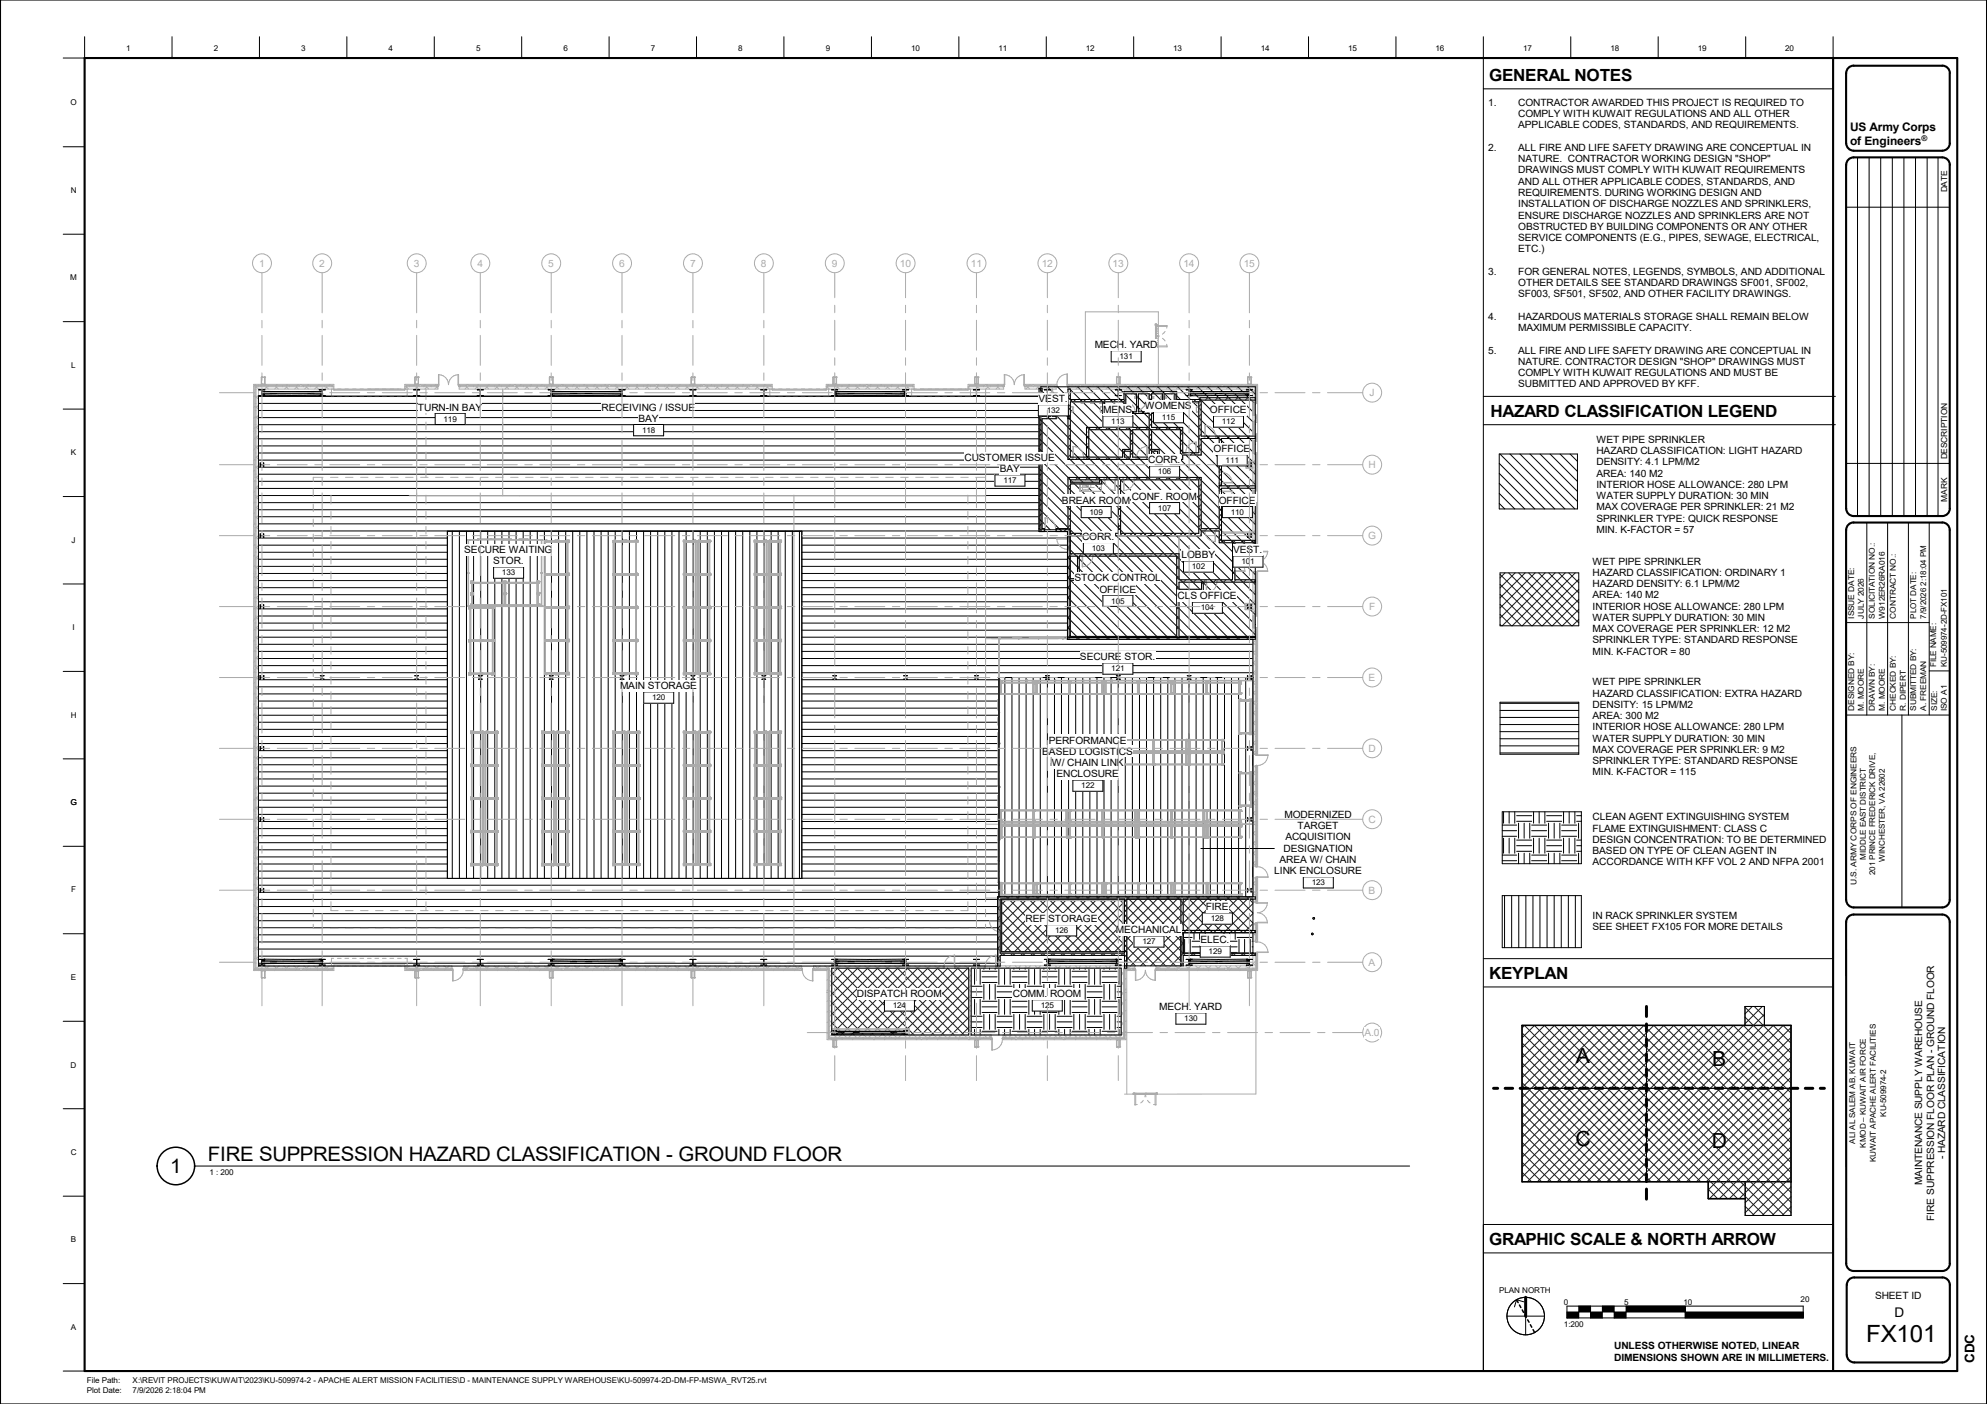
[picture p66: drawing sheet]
<svg xmlns="http://www.w3.org/2000/svg" width="841mm" height="594mm" viewBox="0 0 841 594" stroke-linecap="round" stroke-linejoin="round" font-family="sans-serif">
<defs><g id="words">
<text font-size="10.1" x="789.9" y="567.9">FX101</text>
<g font-size="8.8">
<text x="667" y="449.9">A</text>
<text x="724.7" y="450.9">B</text>
<text x="666.8" y="484.9">C</text>
<text x="724.5" y="485.9">D</text>
</g>
<g font-size="8.4">
<text x="88" y="491.4">FIRE SUPPRESSION HAZARD CLASSIFICATION -</text>
<text x="287.2" y="491.4">GROUND FLOOR</text>
<text x="72.1" y="496.1">1</text>
</g>
<g font-size="7.1">
<text x="630.3" y="34.1">GENERAL NOTES</text>
<text x="630.9" y="176.3">HAZARD CLASSIFICATION LEGEND</text>
<text x="630.3" y="414.1">KEYPLAN</text>
<text x="630.3" y="526.7">GRAPHIC SCALE &amp; NORTH ARROW</text>
</g>
<g font-size="5.6">
<text x="801.8" y="557.4">D</text>
<text x="835.8" y="576.7" transform="rotate(-90 835.8 576.7)">CDC</text>
</g>
<g font-size="5">
<text x="783.1" y="55.5">US Army Corps</text>
<text x="783.1" y="61.3">of Engineers</text>
</g>
<text font-size="4.3" x="813.6" y="501.5" transform="rotate(-90 813.6 501.5)">MAINTENANCE SUPPLY WAREHOUSE</text>
<g font-size="4.2">
<text x="629.9" y="44.8">1.</text>
<text x="642.6" y="44.8">CONTRACTOR AWARDED THIS PROJECT IS REQUIRED TO</text>
<text x="642.6" y="49.6">COMPLY WITH KUWAIT REGULATIONS AND ALL OTHER</text>
<text x="642.6" y="54.4">APPLICABLE CODES, STANDARDS, AND REQUIREMENTS.</text>
<text x="629.9" y="63.9">2.</text>
<text x="642.6" y="63.9">ALL FIRE AND LIFE SAFETY DRAWING ARE CONCEPTUAL IN</text>
<text x="642.6" y="68.7">NATURE.</text>
<text x="663.7" y="68.7">CONTRACTOR WORKING DESIGN &quot;SHOP&quot;</text>
<text x="642.6" y="73.4">DRAWINGS MUST COMPLY WITH KUWAIT REQUIREMENTS</text>
<text x="642.6" y="78.2">AND ALL OTHER APPLICABLE CODES, STANDARDS, AND</text>
<text x="642.6" y="82.9">REQUIREMENTS. DURING WORKING DESIGN AND</text>
<text x="642.6" y="87.7">INSTALLATION OF DISCHARGE NOZZLES AND SPRINKLERS,</text>
<text x="642.6" y="92.5">ENSURE DISCHARGE NOZZLES AND SPRINKLERS ARE NOT</text>
<text x="642.6" y="97.2">OBSTRUCTED BY BUILDING COMPONENTS OR ANY OTHER</text>
<text x="642.6" y="102">SERVICE COMPONENTS (E.G., PIPES, SEWAGE, ELECTRICAL,</text>
<text x="642.6" y="106.8">ETC.)</text>
<text x="629.9" y="116.3">3.</text>
<text x="642.6" y="116.3">FOR GENERAL NOTES, LEGENDS, SYMBOLS, AND ADDITIONAL</text>
<text x="642.6" y="121">OTHER DETAILS SEE STANDARD DRAWINGS SF001, SF002,</text>
<text x="642.6" y="125.8">SF003, SF501, SF502, AND OTHER FACILITY DRAWINGS.</text>
<text x="629.9" y="135.3">4.</text>
<text x="642.6" y="135.3">HAZARDOUS MATERIALS STORAGE SHALL REMAIN BELOW</text>
<text x="642.6" y="140.1">MAXIMUM PERMISSIBLE CAPACITY.</text>
<text x="463.3" y="147.2">MECH. YARD</text>
<text x="629.9" y="149.6">5.</text>
<text x="642.6" y="149.6">ALL FIRE AND LIFE SAFETY DRAWING ARE CONCEPTUAL IN</text>
<text x="642.6" y="154.4">NATURE. CONTRACTOR DESIGN &quot;SHOP&quot; DRAWINGS MUST</text>
<text x="642.6" y="159.1">COMPLY WITH KUWAIT REGULATIONS AND MUST BE</text>
<text x="642.6" y="163.9">SUBMITTED AND APPROVED BY KFF.</text>
<text x="176.9" y="173.7">TURN-IN BAY</text>
<text x="254.6" y="173.7">RECEIVING / ISSUE</text>
<text x="439.6" y="170.1">VEST.</text>
<text x="484.6" y="173">WOMENS</text>
<text x="270.2" y="178.5">BAY</text>
<text x="466.9" y="174.8">MENS</text>
<text x="512.1" y="174.8">OFFICE</text>
<text x="513.7" y="191.3">OFFICE</text>
<text x="675.7" y="187.4">WET PIPE SPRINKLER</text>
<text x="408.3" y="195">CUSTOMER ISSUE</text>
<text x="486" y="196">CORR.</text>
<text x="675.7" y="192.2">HAZARD CLASSIFICATION: LIGHT HAZARD</text>
<text x="675.7" y="196.9">DENSITY: 4.1 LPM/M2</text>
<text x="423.2" y="199.8">BAY</text>
<text x="675.7" y="201.7">AREA: 140 M2</text>
<text x="675.7" y="206.5">INTERIOR HOSE ALLOWANCE: 280 LPM</text>
<text x="449.5" y="213.1">BREAK ROOM</text>
<text x="479" y="211.5">CONF. ROOM</text>
<text x="515.9" y="213.1">OFFICE</text>
<text x="675.7" y="211.2">WATER SUPPLY DURATION: 30 MIN</text>
<text x="675.7" y="216">MAX COVERAGE PER SPRINKLER: 21 M2</text>
<text x="675.7" y="220.8">SPRINKLER TYPE: QUICK RESPONSE</text>
<text x="675.7" y="225.5">MIN. K-FACTOR = 57</text>
<text x="458" y="228.4">CORR.</text>
<text x="196.5" y="234">SECURE WAITING</text>
<text x="208.7" y="238.8">STOR.</text>
<text x="500.1" y="236.2">LOBBY</text>
<text x="521.9" y="234.1">VEST.</text>
<text x="674.1" y="238.9">WET PIPE SPRINKLER</text>
<text x="454.7" y="246">STOCK CONTROL</text>
<text x="674.1" y="243.7">HAZARD CLASSIFICATION: ORDINARY 1</text>
<text x="465.3" y="250.7">OFFICE</text>
<text x="674.1" y="248.4">HAZARD DENSITY: 6.1 LPM/M2</text>
<text x="498.4" y="253.6">CLS OFFICE</text>
<text x="674.1" y="253.2">AREA: 140 M2</text>
<text x="674.1" y="257.9">INTERIOR HOSE ALLOWANCE: 280 LPM</text>
<text x="674.1" y="262.7">WATER SUPPLY DURATION: 30 MIN</text>
<text x="674.1" y="267.5">MAX COVERAGE PER SPRINKLER: 12 M2</text>
<text x="674.1" y="272.2">SPRINKLER TYPE: STANDARD RESPONSE</text>
<text x="457.1" y="279.4">SECURE STOR.</text>
<text x="674.1" y="277">MIN. K-FACTOR = 80</text>
<text x="262.4" y="291.6">MAIN STORAGE</text>
<text x="674.1" y="290">WET PIPE SPRINKLER</text>
<text x="674.1" y="294.8">HAZARD CLASSIFICATION: EXTRA HAZARD</text>
<text x="674.1" y="299.6">DENSITY: 15 LPM/M2</text>
<text x="674.1" y="304.3">AREA: 300 M2</text>
<text x="674.1" y="309.1">INTERIOR HOSE ALLOWANCE: 280 LPM</text>
<text x="443.9" y="314.6">PERFORMANCE</text>
<text x="674.1" y="313.9">WATER SUPPLY DURATION: 30 MIN</text>
<text x="441.2" y="319.4">BASED LOGISTICS</text>
<text x="674.1" y="318.6">MAX COVERAGE PER SPRINKLER: 9 M2</text>
<text x="674.1" y="323.4">SPRINKLER TYPE: STANDARD RESPONSE</text>
<text x="445.1" y="324.1">W/ CHAIN LINK</text>
<text x="447.2" y="328.9">ENCLOSURE</text>
<text x="674.1" y="328.1">MIN. K-FACTOR = 115</text>
<text x="543.7" y="346.1">MODERNIZED</text>
<text x="674.1" y="347.1">CLEAN AGENT EXTINGUISHING SYSTEM</text>
<text x="549.2" y="350.9">TARGET</text>
<text x="674.1" y="351.9">FLAME EXTINGUISHMENT: CLASS C</text>
<text x="544.1" y="355.6">ACQUISITION</text>
<text x="674.1" y="356.6">DESIGN CONCENTRATION: TO BE DETERMINED</text>
<text x="541.6" y="365.1">AREA W/ CHAIN</text>
<text x="543.3" y="360.4">DESIGNATION</text>
<text x="674.1" y="361.4">BASED ON TYPE OF CLEAN AGENT IN</text>
<text x="539.4" y="369.9">LINK ENCLOSURE</text>
<text x="674.1" y="366.1">ACCORDANCE WITH KFF VOL 2 AND NFPA 2001</text>
<text x="510.3" y="385.1">FIRE</text>
<text x="674.1" y="388.7">IN RACK SPRINKLER SYSTEM</text>
<text x="434" y="390.1">REF STORAGE</text>
<text x="472.4" y="394.9">MECHANICAL</text>
<text x="674.1" y="393.4">SEE SHEET FX105 FOR MORE DETAILS</text>
<text x="508.1" y="399.1">ELEC.</text>
<text x="362.7" y="421.9">DISPATCH ROOM</text>
<text x="428.7" y="421.9">COMM. ROOM</text>
<text x="490.7" y="427.5">MECH. YARD</text>
<text x="823.4" y="490.6" transform="rotate(-90 823.4 490.6)">- HAZARD CLASSIFICATION</text>
<text x="818.6" y="516.5" transform="rotate(-90 818.6 516.5)">FIRE SUPPRESSION FLOOR PLAN - GROUND FLOOR</text>
<text x="793.6" y="549.7">SHEET ID</text>
<text x="683.2" y="570.8">UNLESS OTHERWISE NOTED, LINEAR</text>
<text x="683.2" y="575.8">DIMENSIONS SHOWN ARE IN MILLIMETERS.</text>
</g>
<g font-size="4.2" fill="#ababab">
<text x="109.6" y="112.9">1</text>
<text x="135.1" y="112.9">2</text>
<text x="175.1" y="112.9">3</text>
<text x="202.1" y="112.9">4</text>
<text x="232.1" y="112.9">5</text>
<text x="262" y="112.9">6</text>
<text x="292.1" y="112.9">7</text>
<text x="322.1" y="112.9">8</text>
<text x="352.1" y="112.9">9</text>
<text x="380.9" y="112.9">10</text>
<text x="410.9" y="112.9">11</text>
<text x="440.9" y="112.9">12</text>
<text x="470.9" y="112.9">13</text>
<text x="500.9" y="112.9">14</text>
<text x="526.4" y="112.9">15</text>
<text x="579.7" y="167.6">J</text>
<text x="579.2" y="198.1">H</text>
<text x="579.1" y="228.1">G</text>
<text x="579.5" y="258.1">F</text>
<text x="579.3" y="288.1">E</text>
<text x="579.2" y="318.1">D</text>
<text x="579.2" y="348.1">C</text>
<text x="579.3" y="378.1">B</text>
<text x="579.3" y="408.6">A</text>
<text x="577.5" y="438.3">A.0</text>
</g>
<g font-size="3.5">
<text x="824.1" y="81.4" transform="rotate(-90 824.1 81.4)">DATE</text>
<text x="824.1" y="194.4" transform="rotate(-90 824.1 194.4)">DESCRIPTION</text>
<text x="824.1" y="212.2" transform="rotate(-90 824.1 212.2)">MARK</text>
</g>
<g font-size="3.4">
<text x="53.5" y="21.5">1</text>
<text x="90.5" y="21.5">2</text>
<text x="127.5" y="21.5">3</text>
<text x="164.5" y="21.5">4</text>
<text x="201.5" y="21.5">5</text>
<text x="238.5" y="21.5">6</text>
<text x="275.5" y="21.5">7</text>
<text x="312.5" y="21.5">8</text>
<text x="349.5" y="21.5">9</text>
<text x="385.6" y="21.5">10</text>
<text x="422.6" y="21.5">11</text>
<text x="459.6" y="21.5">12</text>
<text x="496.6" y="21.5">13</text>
<text x="533.7" y="21.5">14</text>
<text x="570.7" y="21.5">15</text>
<text x="607.7" y="21.5">16</text>
<text x="644.7" y="21.5">17</text>
<text x="681.7" y="21.5">18</text>
<text x="718.7" y="21.5">19</text>
<text x="755.7" y="21.5">20</text>
<text x="29.8" y="44.6">O</text>
<text x="29.9" y="81.6">N</text>
<text x="29.8" y="118.6">M</text>
<text x="30.2" y="155.6">L</text>
<text x="473.9" y="151.9">131</text>
<text x="187.7" y="178.4">119</text>
<text x="443.1" y="174.8">132</text>
<text x="470.4" y="179.5">113</text>
<text x="491.8" y="177.7">115</text>
<text x="517.2" y="179.5">112</text>
<text x="271.7" y="183.2">118</text>
<text x="30" y="192.6">K</text>
<text x="518.8" y="195.9">111</text>
<text x="490.1" y="200.7">106</text>
<text x="424.7" y="204.5">117</text>
<text x="461.2" y="217.8">109</text>
<text x="490.1" y="216.2">107</text>
<text x="521" y="217.8">110</text>
<text x="30.3" y="229.6">J</text>
<text x="462.1" y="233.1">103</text>
<text x="525.4" y="238.8">101</text>
<text x="212.5" y="243.5">133</text>
<text x="504.5" y="240.9">102</text>
<text x="470.4" y="255.4">105</text>
<text x="508.3" y="258.3">104</text>
<text x="784.8" y="261.7" transform="rotate(-90 784.8 261.7)">ISSUE DATE:</text>
<text x="788.9" y="261.7" transform="rotate(-90 788.9 261.7)">JULY 2026</text>
<text x="793.6" y="261.7" transform="rotate(-90 793.6 261.7)">SOLICITATION NO.:</text>
<text x="797.8" y="261.7" transform="rotate(-90 797.8 261.7)">W912ER26RA016</text>
<text x="802.4" y="261.7" transform="rotate(-90 802.4 261.7)">CONTRACT NO.:</text>
<text x="811.1" y="261.7" transform="rotate(-90 811.1 261.7)">PLOT DATE:</text>
<text x="815.2" y="261.7" transform="rotate(-90 815.2 261.7)">7/9/2026 2:18:04 PM</text>
<text x="30.7" y="266.6">I</text>
<text x="470.4" y="284.1">121</text>
<text x="819.6" y="282.3" transform="rotate(-90 819.6 282.3)">FILE NAME:</text>
<text x="824.1" y="282.3" transform="rotate(-90 824.1 282.3)">KU-509974-2D-FX101</text>
<text x="276" y="296.3">120</text>
<text x="29.9" y="303.6">H</text>
<text x="784.8" y="300.8" transform="rotate(-90 784.8 300.8)">DESIGNED BY:</text>
<text x="788.9" y="300.8" transform="rotate(-90 788.9 300.8)">M. MOORE</text>
<text x="793.6" y="300.8" transform="rotate(-90 793.6 300.8)">DRAWN BY:</text>
<text x="797.8" y="300.8" transform="rotate(-90 797.8 300.8)">M. MOORE</text>
<text x="802.4" y="300.8" transform="rotate(-90 802.4 300.8)">CHECKED BY:</text>
<text x="806.6" y="300.8" transform="rotate(-90 806.6 300.8)">R. DIPERT</text>
<text x="811.1" y="300.8" transform="rotate(-90 811.1 300.8)">SUBMITTED BY:</text>
<text x="815.2" y="300.8" transform="rotate(-90 815.2 300.8)">A. FREEMAN</text>
<text x="820" y="300.8" transform="rotate(-90 820 300.8)">SIZE:</text>
<text x="824.1" y="300.9" transform="rotate(-90 824.1 300.9)">ISO A1</text>
<text x="457.7" y="333.6">122</text>
<text x="29.8" y="340.6">G</text>
<text x="789.7" y="363.8" transform="rotate(-90 789.7 363.8)">MIDDLE EAST DISTRICT</text>
<text x="797.7" y="364.6" transform="rotate(-90 797.7 364.6)">WINCHESTER, VA 22602</text>
<text x="793.7" y="370.2" transform="rotate(-90 793.7 370.2)">201 PRINCE FREDERICK DRIVE,</text>
<text x="30.1" y="377.6">F</text>
<text x="555.2" y="374.6">123</text>
<text x="785.8" y="374.5" transform="rotate(-90 785.8 374.5)">U.S. ARMY CORPS OF ENGINEERS</text>
<text x="512.5" y="389.8">128</text>
<text x="446.6" y="394.8">126</text>
<text x="483.5" y="399.5">127</text>
<text x="511.6" y="403.8">129</text>
<text x="30" y="414.7">E</text>
<text x="377.9" y="426.6">124</text>
<text x="440.5" y="426.6">125</text>
<text x="501.3" y="432.1">130</text>
<text x="29.9" y="451.7">D</text>
<text x="798.3" y="472.5" transform="rotate(-90 798.3 472.5)">KU-509974-2</text>
<text x="785.2" y="483.9" transform="rotate(-90 785.2 483.9)">ALI AL SALEM AB, KUWAIT</text>
<text x="789.7" y="485.6" transform="rotate(-90 789.7 485.6)">KMOD – KUWAIT AIR FORCE</text>
<text x="29.9" y="488.8">C</text>
<text x="794" y="491.7" transform="rotate(-90 794 491.7)">KUWAIT APACHE ALERT FACILITIES</text>
<text x="88.6" y="497.3">1 : 200</text>
<text x="30" y="525.7">B</text>
<text x="634.6" y="547.1">PLAN NORTH</text>
<text x="762.1" y="550.9">20</text>
<text x="662" y="552.2">0</text>
<text x="687.4" y="552.2">5</text>
<text x="712.6" y="552.2">10</text>
<text x="30" y="562.7">A</text>
<text x="662" y="561.7">1:200</text>
<text x="36.8" y="585.4">File Path:</text>
<text x="56.1" y="585.4">X:\REVIT PROJECTS\KUWAIT\2023\KU-509974-2 - APACHE ALERT MISSION FACILITIES\D - MAINTENANCE SUPPLY WAREHOUSE\KU-509974-2D-DM-FP-MSWA_RVT25.rvt</text>
<text x="36.8" y="589.5">Plot Date:</text>
<text x="56.1" y="589.5">7/9/2026 2:18:04 PM</text>
</g>
<text font-size="3.3" x="813.3" y="59.8">®</text>
</g></defs>
<g fill="none" stroke="#b2b2b2" stroke-width=".42">
<path d="M108 164.7h.4M108 167.7h.4M108 170.7h.4M108 173.7h.4M108 179.7h.4M108.4 176.4l1 1M108.4 172.1l1 1M108.4 167.9l1 1M108.4 163.7l1 .9M108.7 163.7l-.3 .3M109.4 164.6h.1M109.4 175.7l-1 1h-.4"/>
<path d="M109.4 167.2l-1 1M109.4 171.5l-1 1M109.4 180l-1 1M110.5 163.3v.4M112.6 163.7l1 .9M112.9 163.7l-.9 .9M113.5 163.3v.4M116.5 163.3v.4M116.8 163.7l1.1 .9M117.2 163.7l-1 .9M119.5 163.3v.4M121.1 163.7l1 .9"/>
<path d="M121.5 163.7l-1.1 .9M122.5 163.3v.4M125.3 163.7l1 .9M125.5 163.3v.4M125.7 163.7l-1 .9M128.5 163.3v.4M129.6 163.7l1 .9M129.9 163.7l-1 .9M131.5 163.3v.4M133.8 163.7l1 .9M134.2 163.7l-1.1 .9M134.5 163.3v.4"/>
<path d="M137.5 163.3v.4M138 163.7l1.1 .9M138.4 163.7l-1 .9M140.5 163.3v.4M172 163.7l1 .9M172.3 163.7l-1 .9M173.4 163.3v.4M176.2 163.7l1 .9M176.4 163.3v.4M176.6 163.7l-1 .9M179.5 163.3v.4M180.5 163.7l1 .9"/>
<path d="M180.8 163.7l-1 .9M182.5 163.3v.4M184.7 163.7l.6 .6M185 163.7l-1 .9M185.5 162.8v.7M197.4 163.3v.4l1 .9M197.8 163.7l-1 .9M200.4 163.3v.4M201.7 163.7l.9 .9M202 163.7l-1 .9M203.5 163.3v.4M205.9 163.7l1 .9"/>
<path d="M206.2 163.7l-1 .9M206.4 163.3v.4M209.4 163.3v.4M210.1 163.7l1.1 .9M210.5 163.7l-1 .9M212.4 163.3v.4M214.4 163.7l1 .9M214.7 163.7l-1 .9M215.4 163.3v.4M218.4 163.3v.4M218.6 163.7l1 .9M218.9 163.7l-.9 .9"/>
<path d="M221.4 163.3v.4M222.9 163.7l1 .9M223.2 163.7l-1 .9M224.4 163.3v.4M227.1 163.7l1 .9M227.4 163.3v.4M227.5 163.7l-1.1 .9M230.4 163.3v.4M231.4 163.7l.9 .9M231.7 163.7l-1 .9M233.4 163.3v.4M235.6 163.7l1 .9"/>
<path d="M235.9 163.7l-1 .9M236.4 163.3v.4M239.4 163.3v.4M239.8 163.7l1 .9M240.2 163.7l-1 .9M242.4 163.3v.4M244.1 163.7l1 .9M244.4 163.7l-1 .9M245.4 163.3v.4M248.3 163.7l1 .9M248.4 163.3v.4M248.7 163.7l-1.1 .9"/>
<path d="M251.4 163.3v.4M252.6 163.7l.9 .9M252.9 163.7l-1 .9M254.4 163.3v.4M256.8 163.7l1 .9M257.1 163.7l-1 .9M257.4 163.3v.4M260.4 163.3v.4M261 163.7l1 .9M261.4 163.7l-1.1 .9M263.4 163.3v.4M265.3 163.7l1 .9"/>
<path d="M265.6 163.7l-1 .9M266.4 163.3v.4M269.4 163.3v.4M269.5 163.7l1 .9M269.8 163.7l-.9 .9M272.4 163.3v.4M273.8 163.7l.9 .9M274.1 163.7l-1 .9M275.4 163.3v.4M278 163.7l1 .9M278.3 163.7l-1 .9M278.4 163.3v.4"/>
<path d="M281.4 163.3v.4M282.2 163.7l1 .9M282.6 163.7l-1 .9M284.4 163.3v.4M286.5 163.7l1 .9M286.8 163.7l-1 .9M287.4 163.3v.4M290.4 163.3v.4M290.7 163.7l1 .9M291 163.7l-.9 .9M293.4 163.3v.4M294.9 163.7l1.1 .9"/>
<path d="M295.3 163.7l-1 .9M296.4 163.3v.4M299.2 163.7l1 .9M299.4 163.3v.4M299.6 163.7l-1.1 .9M302.4 163.3v.4M303.4 163.7l1 .9M303.8 163.7l-1 .9M305.4 163.3v.4M307.7 163.7l1 .9M308 163.7l-1 .9M308.4 163.3v.4"/>
<path d="M311.4 163.3v.4M311.9 163.7l1 .9M312.3 163.7l-1.1 .9M314.4 163.3v.4M316.1 163.7l1.1 .9M316.5 163.7l-1 .9M317.4 163.3v.4M320.4 163.3v.4l1 .9M320.7 163.7l-1 .9M323.4 163.3v.4M324.6 163.7l1 .9M325 163.7l-1 .9"/>
<path d="M350.1 163.7l1 .9M350.4 163.3v.4M350.4 163.7l-.7 .6M353.4 163.3v.4M354.3 163.7l1 .9M354.7 163.7l-1 .9M356.4 163.3v.4M358.6 163.7l.9 .9M358.9 163.7l-1 .9M359.4 163.3v.4M362.3 163.3v.4M362.8 163.7l1 .9"/>
<path d="M363.1 163.7l-1 .9M365.3 163.3v.4M367 163.7l1 .9M367.4 163.7l-1 .9M368.3 163.3v.4M371.3 163.3v.4l1 .9M371.6 163.7l-1 .9M374.4 163.3v.4M375.5 163.7l1 .9M375.8 163.7l-.9 .9M377.4 163.3v.4M379.8 163.7l.9 .9"/>
<path d="M380.1 163.7l-1 .9M380.3 163.3v.4M383.3 163.3v.4M384 163.7l1 .9M384.3 163.7l-1 .9M386.3 163.3v.4M409.7 164l.7 .6M409.8 163.7h-.1M410.3 163.3v.4M413.3 163.3v.4M413.7 163.7l1 .9M414 163.7l-1 .9"/>
<path d="M416.3 163.3v.4M417.9 163.7l1 .9M418.3 163.7l-1 .9M419.3 163.3v.4M422.1 163.7l1.1 .9M422.3 163.3v.4M422.5 163.7l-1 .9M434.9 163.7l1 .9M435.2 163.7l-1 .9M437.3 163.3v.4M439.1 163.7l2 1.9M439.5 163.7l-1.1 .9"/>
<path d="M439.8 168.6l1.3 1.2M439.8 177l1.3 1.3M439.8 172.8l1.3 1.3M440.3 163.3v.4M441.1 170.5l-1.3 1.3M441.1 166.3l-1.3 1.3M441.1 174.8l-1.3 1.2M441.1 179l-1.3 1.3M443.1 176.1l1.1 1.1M443.3 163.3v.4l1.1 .9M443.7 163.7l-1 .9M443.9 176.1l-1 1.1"/>
<path d="M444.5 173.3l1.1 1M445.1 169.7l.5 .4M445.6 174.5l-1.1 1M445.6 170.3l-1.1 1M446.3 163.3v.4M447 164.6h.1M452 172.3l1.1 1.1M452 168.1l2 1.9M452 176.6l1.1 1M452.1 163.9l1 .9M452.2 163.7l-.1 .1M453.1 167l-1.1 1"/>
<path d="M453.1 171.2l-1.1 1.1M453.1 175.5l-1.1 1M453.1 179.7l-1.1 1M455.3 163.3v.4M455.3 169l-1 1M456.1 163.7l1 .9M456.4 163.7l-1 .9M457.2 169l1 1M458.3 163.3v.4M459.5 169l-1 1M460.3 163.7l1 .9M460.7 163.7l-1 .9"/>
<path d="M461.3 163.3v.4M461.5 169l.9 1M463.8 169l-1.1 1M464.3 163.3v.4M464.6 163.7l1 .9M464.9 163.7l-1 .9M465.7 169l1 1M466.8 170.1l.7 .8M466.8 174.4l.6 .6M467.3 163.3v.4M467.5 173.7l-.7 .8M468 169l-1.2 1.3"/>
<path d="M468.8 163.7l1 .9M469.1 163.7l-1 .9M469.9 169l1.1 1M470.3 163.3v.4M472.2 169l-.9 1M473 163.7l1 .9M473.3 163.3v.4M473.4 163.7l-1 .9M474.2 169l1 1M475.7 174.8l.2 .2M475.7 170.6l.8 .8M475.7 166.4l.8 .7"/>
<path d="M476.3 163.3v.4M476.5 169l-1 1M476.5 173.2l-.8 .8M477.3 163.7l1 .9M477.6 163.7l-1 .9M479.3 165.6l.9 1M479.3 163.3v.4M479.9 165.6l-1 1M481.1 171.7l.7 .7M481.1 167.5l.7 .7M481.5 163.7l1 .9M481.8 167.9l-.7 .8"/>
<path d="M481.8 172.2l-.7 .7M481.9 163.7l-1 .9M482.3 163.3v.4M483.5 165.6l1 1M484.2 165.6l-1 1M485.3 163.3v.4M485.8 163.7l.9 .9M486.1 163.7l-1 .9M486.4 168.5l1 1M486.4 177l1 1M486.4 172.8l1 1M487.4 175l-1 1.1"/>
<path d="M487.4 170.8l-1 1M487.4 179.3l-1 1M487.7 165.6l1 1M487.8 174.2l.2 .2M488 174.5l-.5 .5M488.3 163.3v.4M488.4 165.6l-2 2M490 163.7l1 .9M490.3 163.7l-1 .9M491.3 163.3v.4M492 165.6l1 1M492 169.9l.7 .7"/>
<path d="M492 174.1l.8 .9M492.6 165.6l-1 1M492.7 169.8l-.7 .7M492.7 174l-.7 .7M494.3 163.3v.4l1 .9M494.6 163.7l-1 .9M496.2 165.6l1 1M496.9 165.6l-1 1M497.3 163.3v.4M497.3 166.7l.8 .8M497.3 170.9l.8 .8M498.1 168.7l-.8 .7"/>
<path d="M498.1 172.9l-.8 .8M498.5 163.7l1 .9M498.8 163.7l-1 .9M499.6 169l1 1M500.3 163.3v.4M501.9 169l-1 1M502.7 163.7l1 .9M503 163.7l-.9 .9M503.3 163.3v.4M503.9 169l1 1M506.2 169l-1 1M506.3 163.3v.4"/>
<path d="M507 163.7l1 .9M507.3 163.7l-1 .9M507.4 176.8l1 1M507.4 172.6l1 1M507.4 168.3l1 1M508.4 179.5l-1 1M508.4 171l-1 1M508.4 175.3l-1 1M509.3 163.3v.4M511.2 168.3l-1 1M511.2 163.7l1 .9M511.6 163.7l-1.1 .9"/>
<path d="M511.6 168.3l1 1M512.3 163.3v.4M515.3 163.3v.4M515.4 168.3l-1 1M515.5 163.7l1 .9M515.8 163.7l-1 .9M515.8 168.3l1 1M518.3 163.3v.4M519.6 168.3l-1 1M519.7 163.7l1 .9M520 163.7l-1 .9M520.1 168.3l1 1"/>
<path d="M521.3 163.3v.4M523.9 168.3l-1 1M523.9 163.7l1 .9M524.3 163.3v.4l-1 .9M524.3 168.3l1 1M527.3 163.3v.4M528.1 168.3l-1 1M528.2 163.7l1 .9M528.5 163.7l-1 .9M528.6 168.3l.9 1M530.3 163.3v.4M530.3 170.7h.6"/>
<path d="M530.3 170.1l.6 .5M530.3 165.8l1 1M531.3 164.7h.4M531.3 167.7h.4M531.3 176.7h.4M531.3 177.8l-1 .7M531.3 165.1l-1 1M531.3 169.3l-1 1M108 182.7h.4M108 185.7h.4M108 188.7h.4M108 191.7h.4"/>
<path d="M108 194.7h.4M108 197.7h.4M108.4 197.6l1 1M108.4 193.3l1 1M108.4 189.1l1 1M108.4 184.8l1 1M108.4 180.6l1 1M109.4 184.2l-1 1M109.4 188.4l-1 1M109.4 192.7l-1 1M109.4 196.9l-1 1M439.8 194l1.3 1.3"/>
<path d="M439.8 198.2l1.3 1.3M439.8 189.8l1.3 1.2M439.8 185.5l1.3 1.3M439.8 181.3l1.3 1.2M441.1 196l-1.3 1.2M441.1 183.3l-1.3 1.2M441.1 187.5l-1.3 1.3M441.1 191.7l-1.3 1.3M452 180.8l1.1 1M452 193.5l.9 .9M452 189.3l1.1 1M452 185.1l1.1 1"/>
<path d="M453.1 184l-1.1 1M453.1 188.2l-1.1 1M453.1 192.4l-1.1 1.1M459.9 181.4l.6-.6 1.1 1M459.9 192.9l.5 .5M459.9 188.6l.9 1M460.4 193.4h.1M460.4 193.4l1 1M460.8 188.9l-.9 1M460.8 193.1l-1.2 1.3M463.7 181.8l1-1 1.1 1M464.7 193.4l.9 1"/>
<path d="M464.8 193.4l-1 1M467.9 181.8l1-1 1.1 1M468.9 193.4l1 1M469.1 193.4l-1 1M472.2 181.8l1-1 1.1 1M473.1 193.4l1 1M473.3 193.4l-1 1M475.1 191.2l.8 .8M476.5 190.2l-1.4 1.4M477.4 193.4l1 1M477.4 180.8l-1 1M477.5 180.8l1.9 2"/>
<path d="M477.6 193.4l-1.1 1M478.4 190.2l1 1M478.4 186l1 1M479.4 183l-1 1.1M479.4 187.3l-1 1M479.4 191.6l-1 .9M480.9 194.4h-.1M481.6 180.8l-.9 1M481.8 180.8l.9 1M485.9 193.4l.9 1M485.9 180.8l-1 1M486 180.8l1.4 1.4"/>
<path d="M486 193.4l-.1 .2M486.4 189.7l1.2 1.2M486.4 185.5l1 1M487.4 183.6l-1 .9M487.4 187.8l-1 1M487.4 192l-1 1M489.3 190.2l-.8 .7M489.9 193.3l1.2 1.1M490.1 180.8l-1 1M490.2 180.8l1 1M490.6 193l-1.3 1.4M494.3 193.4l1 1"/>
<path d="M494.4 180.8l-1 1M494.5 180.8l1 1M494.5 193.4l-1 1M498.6 193.4l1 1M498.6 180.8l-1 1M498.7 180.8l1.9 2M498.8 193.4l-1 1M499.6 190.2l1 1M500.1 187.8l-.5 .5M500.6 191.6l-1 .9M500.9 191.6l.7 .6M507.4 189.5l1 1"/>
<path d="M507.4 185.3l1 1M507.4 181.1l1 1M508.4 183.7l-1 1M508.4 188l-1 1M508.4 192.2l-.3 .3M515.1 184.5l1.9 1.9M516 193.9l1 1M516 189.7l1 1M516 198.2l1 1M516.1 184.5l-1 1M517 196.3l-1 1M517 187.8l-1 1"/>
<path d="M517 192.1l-1 1M519.3 184.5l1.1 1M520.4 184.5l-1.1 1M523.6 184.5l1 1M524.6 184.5l-1 1M527.9 184.5l.9 1M528.8 184.5l-1 1M530.3 199.7l1 1M530.3 195.5l1 1M530.7 191.6l.6 .6M531.2 183.6l.1 .2M531.3 185.7h.4"/>
<path d="M531.3 194.7h.4M531.3 197.7h.4M531.3 199l-1 1M531.3 186.3l-.4 .3M531.3 194.8l-1 .9M108 200.7h.4M108 203.7h.4M108 206.7h.4M108 209.7h.4M108 212.7h.4M108 215.7h.4M108 218.7h.4"/>
<path d="M108.4 218.8l1 1M108.4 214.5l1 1M108.4 210.3l1 1M108.4 206l1 1.1M108.4 201.8l1 1M109.4 201.2l-1 .9M109.4 205.4l-1 1M109.4 209.6l-1 1.1M109.4 213.9l-1 1M109.4 218.1l-1 1M439.8 219.5l1.3 1.2M439.8 215.2l1.3 1.3"/>
<path d="M439.8 211l1.3 1.2M439.8 206.8l1.3 1.2M439.8 202.5l1.3 1.3M441.1 212.9l-1.3 1.3M441.1 217.2l-1.3 1.2M441.1 200.2l-1.3 1.3M441.1 204.5l-1.3 1.2M441.1 208.7l-1.3 1.2M452 202l1.1 1M452 219l1.1 1M452 206.2l1.1 1.1M452 214.8l1.1 .9"/>
<path d="M452 210.5l1.1 1M453.1 209.4l-1.1 1M453.1 213.7l-1.1 1M453.1 217.9l-1.1 1M453.1 205.2l-1.1 1M454.1 204l.7 .8M454.2 204l-.7 .8M455.2 203l1-1 1.1 1M458.3 204l.8 .8M458.4 204l-.7 .8M459.4 203l1.1-1 1 1M462.5 204l.8 .8"/>
<path d="M462.7 204l-.8 .8M463.7 203l1-1 1.5 1.4M466.2 204.8h.1M472.3 202.9l.9-.9 1.1 1.1M473.3 210.6l1 .9M473.3 219l1 1M473.3 214.8l1 1M473.3 206.3l1 1M474.3 205.1l-1 1M474.3 209.4l-1 1M474.3 213.6l-1 1M474.3 217.8l-1 1.1"/>
<path d="M481.7 202l-1 1M481.8 202l.9 1M485.9 202l-1 1M486 202l1 1M490.1 202l-1 1M490.2 202l1 1M494.4 202l-1 1M494.5 202l1 1M498.6 202l-1 1M498.7 202l1 1M502.8 202l-.9 1M502.9 202l1 1"/>
<path d="M507.1 202l-1 1M507.2 202l1.2 1.2M507.4 219.2l1 1M507.4 206.5l1 1M507.4 210.7l1 1.1M507.4 215l1 1M508.4 204.9l-1 1.1M508.4 209.2l-1 1M508.4 213.4l-1 1M508.4 217.7l-1 1M516 215.1l1 1M516 219.4l1 .9"/>
<path d="M516 206.6l1 1M517 204.8l-1 1M517 213.3l-1 1M517 217.5l-1 1M519.2 205.6l1 1M520.5 205.6l-1 1M523.5 205.6l1 1M524.7 205.6l-1 1M527.7 205.6l1 1M529 205.6l-1 1M530.3 216.7l1 1M530.3 204l1 1"/>
<path d="M530.4 212.6l-.1 .1M530.5 212.6l.8 .8M531.3 200.7h.4M531.3 203.7h.4M531.3 206.7h.4M531.3 215.7h.4M531.3 218.7h.4M531.3 207.5l-.1 .1M531.3 203.2l-1 1.1M531.3 216l-1 1M108 221.7h.4M108 224.7h.4"/>
<path d="M108 227.7h.4M108 230.7h.4M108 233.7h.4M108 236.6h.4M108 239.6h.4M108.4 240l1 1M108.4 235.7l1 1M108.4 231.5l1 1M108.4 227.2l1 1.1M108.4 223l1 1M109.4 222.4l-1 1M109.4 226.6l-1 1"/>
<path d="M109.4 230.8l-1 1.1M109.4 235.1l-1 1M109.4 239.3l-1 1M439.8 223.7l1.2 1.2M441.1 221.4l-1.3 1.3M442 224.7l-.2 .2M447.3 223.6l-.3 .3M448.2 223.6l1.3 1.3M451.5 223.6l-1.2 1.3M451.8 239.9l1.3 1.3M451.8 235.7l1.3 1.2M451.8 227.2l.5 .5"/>
<path d="M452 223.2l1.1 1M453.1 222.1l-1.1 1M453.1 239.1l-1.3 1.3M453.1 232.7h.1M453.6 234.3l-1.8 1.8M453.8 225.7l-2 1.9M454.5 225.7l1 1M454.7 234.3l1 1M456.1 235.7l.7 .8M456.1 239.9l.7 .8M456.8 235.3l-.7 .8M456.8 239.6l-.7 .7"/>
<path d="M457.8 234.4l-.9 .9M458 225.7l-1 1M458.8 225.7l.9 1M462.2 225.7l-1 1M463 225.7l1 1M463.1 234.3l1 1M466.3 234.3l-1 1M466.5 225.7l-1 1M467.2 225.7l1 1M467.4 234.3l1 1M470.6 234.3l-1 1M470.7 225.7l-1 1"/>
<path d="M471.5 225.7l1 1M471.6 234.3l1 1M473.3 223.3l1 1M474.3 222.1l-1 1M474.8 234.3l-1 1M474.9 225.7l-.9 1M475.7 225.7l1 1M475.9 234.3l.9 1M478.2 235.2l-.2 .1M479.2 225.7l-1 1M479.9 225.7l1 1M483.4 225.7l-1 1"/>
<path d="M484.2 225.7l1 1M487.5 234.3l-.3 .4M487.7 225.7l-1 1M488.4 225.7l1 1M488.6 234.3l1 1M491.8 234.3l-1 1M491.9 225.7l-1 1M492.7 225.7l1 1M492.8 234.3l1 1M496 234.3l-1 1M496.1 225.7l-.9 1M496.9 225.7l1 1"/>
<path d="M497.1 234.3l1.9 2M498.1 239.5l.9 1M499 239.8l-.9 .9M499 235.5l-.9 1M500.4 225.7l-1 1M501.1 225.7l1.1 1M504.7 225.7l-1.1 1M505.4 225.7l1 1M507.4 223.5l1.2 1.2M508.4 221.9l-1 1M508.4 226.1l-.5 .6M515.1 223.7l-.4 .4"/>
<path d="M516 227.8l1.9 1.9M516 223.6l1 1M517 226l-1 1M517 221.7l-1 1.1M518.6 228.6l-1 1.1M521.1 228.6l1.6 1.7M522.7 233.1l-.2 .2M522.9 228.6l-1.2 1.2M525.3 228.6l1 1.1M527.1 228.6l-1 1.1M529.6 228.6l1.7 1.8M530.3 225.2l1 .9"/>
<path d="M530.3 220.9l1 1M531.3 221.7h.4M531.3 224.7h.4M531.3 227.7h.4M531.3 230.7h.4M531.3 224.5l-1 1M531.3 228.7l-1 1M531.3 232.9l-.3 .4M531.3 220.2l-1 1M108 242.7h.4M108 245.7h.4M108 248.7h.4"/>
<path d="M108 251.6h.4M108 254.6h.4M108 257.6h.4M108.4 256.9l1 1M108.4 252.7l1 1M108.4 248.5l1 .9M108.4 244.2l1 1M109.4 243.5l-1 1.1M109.4 247.8l-1 1M109.4 252.1l-1 .9M109.4 256.3l-1 1M451.8 256.9l1.3 1.2"/>
<path d="M451.8 252.6l1.3 1.3M451.8 248.4l1.3 1.3M451.8 244.2l1.4 1.4M453.1 251.8l-1.3 1.3M453.1 256.1l-1.3 1.2M453.1 243.3l-1.3 1.3M453.1 247.6l-1.3 1.2M455.8 244.9l-.8 .7M456.1 244.2l.7 .7M456.8 243.8l-.7 .8M498.1 252.3l.9 .9M498.1 256.5l.9 1"/>
<path d="M498.1 243.8l.9 1M498.1 248l.9 1M499 244l-.9 1M499 248.2l-.9 1.1M499 252.5l-.9 1M499 256.7l-.9 1M499.4 249.3l.7 .8M499.6 245.3l1 1M501.9 245.3l-1 1M502.2 249.3l-.8 .8M503.6 249.3l.8 .8M503.9 245.3l.9 1"/>
<path d="M506.2 245.3l-1 1M506.4 249.3l-.7 .8M507.8 249.3l.8 .8M508.1 245.3l1.2 1.2M509.3 246.5l-.7 .7M510.3 245.4l-.9 .9M516.6 245.3l1 1M518.9 245.3l-1 1M520.8 245.3l1 1M521.7 242l1 1M522.5 241.8l-.8 .8M523.2 245.3l-1.1 1"/>
<path d="M525.1 245.3l.9 1M527.4 245.3l-1 1M529.3 245.3l1 1M530.3 250.6l1 1h.4M530.3 259.1l1 1M530.3 254.8l1 1.1M530.3 246.4l1 1M530.3 242.1l1 1M531 241.8l-.7 .6M531.3 242.7h.4M531.3 248.7h.4M531.3 254.6h.4"/>
<path d="M531.3 257.6h.4M531.3 249.9l-1 1M531.3 254.1l-1 1M531.3 258.4l-1 1M531.7 245.7h-.4l-1 .9M108 260.6h.4M108 263.7h.4M108 266.7h.4M108 269.6h.4l1 1M108 272.6h.4M108 275.6h.4M108 278.6h.4"/>
<path d="M108.4 278.1l1 1M108.4 273.9l1 1M108.4 265.4l1 1M108.4 261.2l1 1M109.4 260.5l-1 1M109.4 264.8l-1 1M109.4 269l-1 1M109.4 273.3l-1 .9M109.4 277.5l-1 1M451.8 269.6l.9 .9M451.8 265.4l1.3 1.2M451.8 261.2l1.3 1.2"/>
<path d="M453.1 260.3l-1.3 1.2M453.1 268.8l-1.3 1.2M453.1 264.5l-1.3 1.3M455.7 269.3l1.2 1.2M456.8 269.3l-1.3 1.2M459.9 269.3l1.3 1.2M461.1 269.3l-1.3 1.2M464.2 269.3l1.2 1.2M465.3 269.3l-1.2 1.2M468.4 269.3l1.2 1.2M469.5 269.3l-1.2 1.2M472.7 269.3l1.2 1.2"/>
<path d="M473.8 269.3l-1.3 1.2M476.9 269.3l1.3 1.2M478 269.3l-1.2 1.2M481.1 269.3l1.3 1.2M482.3 269.3l-1.3 1.2M485.4 269.3l1.2 1.2M486.5 269.3l-1.2 1.2M489.6 269.3l1.3 1.2M490.7 269.3l-1.2 1.2M493.9 269.3l1.2 1.2M495 269.3l-1.3 1.2M498.1 269.2l1.2 1.3"/>
<path d="M498.1 265l.9 1M498.1 260.7l.9 1M499 261l-.9 1M499 265.2l-.9 1M499.2 269.3l-1.2 1.2M502.3 269.3l1.3 1.2M503.5 269.3l-1.3 1.2M506.6 269.3l1.2 1.2M507.7 269.3l-1.3 1.2M510.8 269.3l1.3 1.2M511.9 269.3l-1.2 1.2M515.1 269.3l1.2 1.2"/>
<path d="M516.2 269.3l-1.3 1.2M519.3 269.3l1.2 1.2M520.4 269.3l-1.2 1.2M523.5 269.3l1.3 1.2M524.7 269.3l-1.3 1.2M527.8 269.3l1.2 1.2M528.9 269.3l-1.3 1.2M530.3 276.1l1 .9M530.3 271.8l1 1M530.3 267.5l1 1.1M531.3 266.7h.4M531.3 269.6h.4"/>
<path d="M531.3 272.6h.4M531.3 275.6h.4M531.3 278.6h.4M531.3 266.9l-1 .9M531.3 271.1l-1 1M531.3 275.3l-1 1.1M531.3 279.6l-1 1M108 281.6h.4M108 284.6h.4M108 287.6h.4M108 290.6h.4M108 293.6h.4"/>
<path d="M108 296.6h.4M108.4 299.3l1 1M108.4 295.1l1 1M108.4 290.9l1 .9M108.4 286.6l1 1M108.4 282.4l1 1M109.4 298.7l-1.4 .9M109.4 281.7l-1 1M109.4 286l-1 1M109.4 290.2l-1 1M109.4 294.4l-1 1M530.3 284.5l1 1"/>
<path d="M530.3 280.3l1 1M530.3 297.3l1 .9M530.3 293l1 1M530.3 288.8l1 1M531.3 283.8l-1 1M531.3 281.6h.4M531.3 284.6h.4M531.3 287.6h.4M531.3 290.6h.4M531.3 293.6h.4M531.3 296.6h.4M531.3 299.6h.4"/>
<path d="M531.3 288l-1 1.1M531.3 292.3l-1 1M531.3 296.5l-1 1M108 302.6h.4M108 305.6h.4M108 308.6h.4M108 311.6h.4M108 314.6h.4M108 317.6h.4M108.4 316.3l1 1M108.4 312l1 1.1M108.4 307.8l1 1"/>
<path d="M108.4 303.6l1 1M109.4 302.9l-1 1M109.4 307.2l-1 1M109.4 311.4l-1 1M109.4 315.6l-1 1.1M109.4 319.9l-1 1M530.3 318.4l.7 .8M530.3 310l1 1M530.3 314.2l1 1M530.3 305.7l1 1M530.3 301.5l1 1M531.3 309.2l-1 1.1"/>
<path d="M531.3 302.6h.4M531.3 305.6h.4M531.3 308.6h.4M531.3 311.6h.4M531.3 314.6h.4M531.3 317.6h.4M531.3 300.8l-1 1M531.3 305l-1 1M531.3 313.5l-1 1M531.3 317.8l-1 .9M108 320.6h.4M108 323.6h.4"/>
<path d="M108 326.6h.4M108 329.6h.4M108 332.6h.4M108 335.6h.4M108 338.6h.4M108.4 337.5l1 1M108.4 333.2l1 1.1M108.4 329l1 1M108.4 324.8l1 1M108.4 320.5l1 1M109.4 324.1l-1 1M109.4 328.4l-1 1"/>
<path d="M109.4 332.6l-1 1M109.4 336.8l-1 1.1M530.3 339.6l1 1.1M530.3 335.4l1 1M530.3 331.2l1 1M530.3 326.9l1 1M531.3 326.6h.4M531.3 329.6h.4M531.3 332.6h.4M531.3 335.6h.4M531.3 338.6h.4M531.3 326.2l-1 1"/>
<path d="M531.3 330.5l-1 1M531.3 334.7l-1 1M531.3 338.9l-1 1M108 341.6h.4M108 344.6h.4M108 347.6h.4M108 353.6h.4M108 356.6h.4M108 359.6h.4M108.4 358.7l1 1M108.4 354.5l1 1M108.4 350.2l1 1"/>
<path d="M108.4 346l1 1M108.4 341.7l1 1M109.4 349.6l-1 1h-.4M109.4 341.1l-1 1M109.4 345.3l-1 1M109.4 353.8l-1 1M109.4 358.1l-1 1M530.3 356.6l1 1M530.3 352.4l1 1M530.3 348.1l1 1M530.3 343.9l1 1M531.3 341.6h.4"/>
<path d="M531.3 344.6h.4M531.3 347.6h.4M531.3 350.6h.4M531.3 353.6h.4M531.3 356.6h.4M531.3 359.6h.4M531.3 343.2l-1 1M531.3 347.4l-1 1M531.3 351.7l-1 .9M531.3 355.9l-1 1M108 362.6h.4M108 365.6h.4"/>
<path d="M108 368.6h.4M108 371.6h.4M108 374.6h.4M108 377.6h.4M108.4 379.9l1 1M108.4 375.7l1 .9M108.4 371.4l1 1M108.4 367.2l1 1M108.4 362.9l1 1M109.4 362.3l-1 1M109.4 366.5l-1 1M109.4 370.8l-1 1"/>
<path d="M109.4 375l-1 1M109.4 379.3l-1 .9M423 379.5l-.7 .6 1 1M426 379.5l1 .9M427.2 379.5l-1 .9M430.2 379.5l1 .9M431.4 379.5l-1 .9M434.4 379.5l1 .9M435.7 379.5l-1 .9M438.7 379.5l1 .9M439.9 379.5l-1 .9M442.9 379.5l1 .9"/>
<path d="M444.1 379.5l-1 .9M447.2 379.5l1 .9M448.4 379.5l-1 .9M451.4 379.5l1 .9M452.6 379.5l-1 .9M455.6 379.5l1 .9M456.9 379.5l-1.1 .9M459.9 379.5l1 .9M461.1 379.5l-1 .9M464.1 379.5l1 .9M465.3 379.5l-.9 .9-.1 .6M468.4 379.5l.9 .9"/>
<path d="M469.6 379.5l-1 .9M472.6 379.5l1 .9M473.8 379.5l-1 .9M476.8 379.5l1.1 .9M478.1 379.5l-1 .9M481.1 379.5l1 .9M482.3 379.5l-1 .9M485.3 379.5l1 .9M486.5 379.5l-.9 .9M489.6 379.5l1 .9M490.8 379.5l-1 .9M493.8 379.5l1 .9"/>
<path d="M495 379.5l-1 .9M498.1 379.5l1 .9M499.3 379.5l-1 .9M502.3 379.5l1 .9M503.5 379.5l-1 .9M506.5 379.5l1 .9M507.7 379.5l-1 .9M510.8 379.5l1 .9M512 379.5l-1 .9M515 379.5l1 .9M516.2 379.5l-1 .9M519.3 379.5l.9 .9"/>
<path d="M520.4 379.5l-.9 .9M523.5 379.5l1 .9M524.7 379.5l-1 .9M527.7 379.5l1 .9M529 379.5l-1.1 .9M530.3 373.6l1 1h.4M530.3 377.8l1 1M530.3 365.1l1 1M530.3 360.8l1 1.1M531.3 364.4l-1 1M531.3 362.6h.4M531.3 365.6h.4"/>
<path d="M531.3 377.6h.4M531.3 360.1l-1 1M531.3 372.9l-1 .9M531.3 377.1l-1 1M108 380.6h.4M108 383.6h.4M108 386.6h.4M108 389.6h.4M108 392.6h.4l1 1M108 395.6h.4M108 398.6h.4M108.4 396.9l1 .9"/>
<path d="M108.4 388.4l1 1M108.4 384.1l1 1M109.4 383.5l-1 1M109.4 387.7l-1 1M109.4 392l-1 1M109.4 396.2l-1 1M423.3 396l-1 1 1 1M423.3 380.6h52.7M423.3 383.6h.5M423.3 386.6h.5M423.3 395.6h.5M423.3 398.6h.5"/>
<path d="M423.3 387.6l-1 1 .9 .9M423.3 383.3l-1 1 1 1M425.3 380.4v.6M428.3 380.4v.6M431.3 380.4v.6M434.3 380.4v.6M437.3 380.4v.6M440.3 380.4v.6M443.3 380.4v.6M446.3 380.4v.6M449.3 380.4v.6M452.3 380.4v.6"/>
<path d="M455.3 380.4v.6M458.3 380.4v.6M461.3 380.4v.6M467.3 380.4v.6M470.3 380.4v.6M473.3 380.4v.6M475.4 383.6h.6M475.4 386.6h.6M475.4 389.6h.6M475.4 392.6h.6M475.4 395.6h.6l.9 .9M476 391.3l.9 1"/>
<path d="M476 387.1l.9 .9M476 399.8l.9 1M476 382.8l.9 1M476.9 397.6l-.9 1h-.6M476.9 384.9l-.9 .9M476.9 389.1l-.9 1M476.9 380.6l-.9 1M476.9 393.3l-.9 1M499.8 385.5l1 .9-1 1M499.8 389.7l1 1-1 .9M499.8 381.2l1 1M499.8 398.2l1 1"/>
<path d="M499.8 394l1 1M500.8 382.1l-1 1.1M500.8 394.9l-1 1M500.8 399.1l-1 1M502 393.7l-1 1M503.8 393.7l1 1M506.2 393.7l-1 1M508 393.7l1 1M510.5 393.7l-1 1M512.3 393.7l.9 1M514.7 393.7l-1 1M516.5 393.7l1 1"/>
<path d="M519 393.7l-1.1 1M520.7 393.7l1.1 1M523.2 393.7l-1 1M525 393.7l1 1M527.4 393.7l-.9 1M529.3 393.7l.9 1M530.3 394.8l1 1M530.4 390.7l-.1 .1M530.5 390.7l.8 .8M531.3 380.6h.4M531.3 392.6h.4M531.3 395.6h.4"/>
<path d="M531.3 381.3l-.4 .4M531.3 394.1l-1 1M531.7 398.6h.3M108 401.6h.4M108 404.6h.4M108 407.6h.4M108.4 409.6l.1 .1M108.4 405.3l1 1.1M108.4 401.1l1 1M109.4 400.5l-1 .9M109.4 404.7l-1 1M109.6 408.7l-1 1"/>
<path d="M110.5 409.7v.3M111.7 408.7l1 1M113.5 409.7v.3M113.9 408.7l-1 1M116 408.7l.9 1M116.5 409.7v.3M118.1 408.7l-1 1M119.5 409.7v.3M120.2 408.7l1 1M122.3 408.7l-.9 1M122.5 409.7v.3M124.4 408.7l1 1"/>
<path d="M125.5 409.7v.3M126.6 408.7l-1 1M128.5 409.7v.3M128.7 408.7l1 1M130.8 408.7l-1 1M131.5 409.7v.3M132.9 408.7l1 1M134.5 409.7v.3M135.1 408.7l-1 1M137.2 408.7l.9 1M137.5 409.7v.3M139.3 408.7l-1 1"/>
<path d="M140.5 409.7v.3M171.3 408.9l.8 .8M173.2 408.7l-1 1M173.4 409.7v.3M175.3 408.7l1 1M176.4 409.7v.3M177.5 408.7l-1 1M179.5 409.7v.3M179.5 408.7l1.1 1M181.7 408.7l-1 1M182.5 409.7v.3M183.8 408.7l1 1"/>
<path d="M185.5 409.7v.3M186 408.7l-1 1M188 408.7l1 1M188.5 409.7v.3M190.2 408.7l-1 1M191.4 409.8v.7M196.5 408.7l1 1M197.4 409.7v.3M198.7 408.7l-1 1M200.4 409.7v.3M200.7 408.7l1.1 1M202.9 408.7l-1 1"/>
<path d="M203.5 409.7v.3M205 408.7l1 1M206.4 409.7v.3M207.1 408.7l-.9 1M209.2 408.7l1 1M209.4 409.7v.3M211.4 408.7l-1 1M212.4 409.7v.3M213.5 408.7l1 1M215.4 409.7v.3M215.6 408.7l-1 1M217.7 408.7l1 1"/>
<path d="M218.4 409.7v.3M219.9 408.7l-1 1M221.4 409.7v.3M222 408.7l1 1M224.1 408.7l-1 1M224.4 409.7v.3M226.2 408.7l1 1M228.3 408.7l-.9 1v.3M230.4 409.7v.3M230.4 408.7l1 1M232.6 408.7l-1 1M233.4 409.7v.3"/>
<path d="M234.7 408.7l1 1M236.4 409.7v.3M236.9 408.7l-1.1 1M238.9 408.7l1 1M239.4 409.7v.3M241.1 408.7l-1 1M242.4 409.7v.3M243.2 408.7l.9 1M245.3 408.7l-1 1M245.4 409.7v.3M247.4 408.7l1 1v.3M249.6 408.7l-1.1 1"/>
<path d="M251.4 409.7v.3M251.6 408.7l1 1M253.8 408.7l-1 1M254.4 409.7v.3M255.9 408.7l1 1M257.4 409.7v.3M258 408.7l-1 1M260.1 408.7l1 1M260.4 409.7v.3M262.3 408.7l-1 1M263.4 409.7v.3M264.4 408.7l.9 1"/>
<path d="M266.4 409.7v.3M266.5 408.7l-1 1M268.6 408.7l1 1M269.4 409.7v.3M270.8 408.7l-1.1 1M272.4 409.7v.3M272.8 408.7l1.1 1M275 408.7l-1 1M275.4 409.7v.3M277.1 408.7l1 1M278.4 409.7v.3M279.2 408.7l-.9 1"/>
<path d="M281.3 408.7l1 1M281.4 409.7v.3M283.5 408.7l-1 1M284.4 409.7v.3M285.5 408.7l1.1 1M287.4 409.7v.3M287.7 408.7l-1 1M289.8 408.7l1 1M290.4 409.7v.3M292 408.7l-1 1M293.4 409.7v.3M294 408.7l1 1"/>
<path d="M296.2 408.7l-1 1M296.4 409.7v.3M298.3 408.7l1 1M299.4 409.7v.3M300.4 408.7l-1 1M302.4 409.7v.3M302.5 408.7l1 1M304.7 408.7l-1 1M305.4 409.7v.3M306.7 408.7l1.1 1M308.4 409.7v.3M308.9 408.7l-1 1"/>
<path d="M311 408.7l1 1M311.4 409.7v.3M313.2 408.7l-1 1M314.4 409.7v.3M315.3 408.7l.9 1M317.4 409.7v.3M317.4 408.7l-1 1M319.5 408.7l1 1M320.4 409.7v.3M321.6 408.7l-1 1M323.4 409.7v.3M323.7 408.7l1 1"/>
<path d="M325.9 408.7l-1 1M326.4 409.7v.3M328 408.7l1 1M329.4 409.7v.3M330.1 408.7l-1 1M332.2 408.7l1 1M332.4 409.7v.3M334.3 408.7l-.9 1M335.4 409.7v.3M336.4 408.7l1 1M338.4 409.7v.3M338.6 408.7l-1 1"/>
<path d="M344.9 408.7l1 1M347.1 408.7l-1 1M347.3 409.7v.3M349.2 408.7l1 1M350.7 410.5l1.3 1.1M350.7 413.6h.3M350.7 416.6h.3M350.7 419.6h.3M351 414.8l1 1M351 419.1l1 .9M351.3 408.7l-.9 1v.3M352 412.2l-1 1"/>
<path d="M352 416.4l-1 1M353.4 408.7l1 1M355.6 408.7l-1 1M357.6 408.7l1 1M359.8 408.7l-1 1M361.9 408.7l1 1M364.1 408.7l-1 1M366.1 408.7l1 1M368.3 408.7l-1 1M370.4 408.7l.9 1M372.5 408.7l-1 1M374.6 408.7l1 1"/>
<path d="M376.8 408.7l-1 1M378.8 408.7l1.1 1M381 408.7l-1 1M383.1 408.7l1 1M385.2 408.7l-.9 1M387.3 408.7l1 1M389.5 408.7l-1 1M391.6 408.7l1 1M393.7 408.7l-1 1M395.8 408.7l1 1M398 408.7l-1 1M404.4 408.7l.9 1"/>
<path d="M406.4 408.7l-.9 1M408.5 408.7l1 1M410 418.7l1.1 1M410 414.4l1.1 1.1M410 410.2l1.1 1M410.7 408.7l-1 1M411.1 412.5l-1.1 1.1M411.1 416.8l-1.1 1M412.7 408.7l1.1 1M415 408.7l-1.1 1M421.9 409.3l.3 .4M423.3 401.6h.5"/>
<path d="M423.3 404.5l-1 1 1 1M423.3 400.3l-1 1 1 1M423.4 408.7l-1 1M424.3 403.3l1.1 1M424.6 403.3l-1.1 1M425.3 402.8v.5M425.5 408.7l1 1M427.7 408.7l-1.1 1M428.3 402.8v.5M428.6 403.3l1 1M428.8 403.3l-1 1M429.7 408.7l1 1"/>
<path d="M431.3 402.8v.5M431.9 408.7l-1 1M432.8 403.3l1 1M433 403.3l-.9 1M434 408.7l1 1M434.3 402.8v.5M436.1 408.7l-1 1M437 403.3l1.1 1M437.3 403.3l-1 1M437.3 402.8v.5M438.2 408.7l1 1M440.3 402.8v.5"/>
<path d="M440.4 408.7l-1 1M441.3 403.3l1 1M441.5 403.3l-1 1M442.5 408.7l.9 1M443.3 402.8v.5M444.6 408.7l-1 1M445.6 403.3l.9 1M445.8 403.3l-1 1M446.3 402.8v.5M446.7 408.7l1 1M448.9 408.7l-1.1 1M449.3 402.8v.5"/>
<path d="M449.8 403.3l1 1M450 403.3l-1 1M450.9 408.7l1.1 1M452.3 402.8v.5M453.1 408.7l-1 1M454 403.3l1 1M454.2 403.3l-1 1M455.2 408.7l1 1M455.3 402.8v.5M457.3 408.7l-.9 1M458.3 402.8v.5l1 1M458.5 403.3l-1 1"/>
<path d="M459.4 408.7l1 1M461.3 402.8v.5M461.6 408.7l-1 1M462.5 403.3l1 1M462.7 403.3l-1 1M463.6 408.7l1.1 1M464.3 402.8v.5M465.8 408.7l-1 1M466.8 403.3l.9 1M467 403.3l-1 1M467.3 402.8v.5M467.9 408.7l1 1"/>
<path d="M470.1 408.7l-1 1M470.3 402.8v.5M471 403.3l1 1M471.2 403.3l-1 1M472.1 408.7l1 1M473.3 402.8v.5M474.3 408.7l-1 1M474.6 411.1l1 1M474.6 419.6l1 1M474.6 415.3l1 1M475.2 403.3l1.7 1.7M475.4 401.6h.6"/>
<path d="M475.4 403.3l-1 1M475.6 411.6l-1 1.1M475.6 415.9l-1 1M475.6 410.5h.4M475.6 413.6h.4M475.6 416.6h.4M475.6 419.6h.4M476 408.2l1.4 1.5M476.3 409.7v.3M476.9 406l-.9 1M476.9 401.8l-.9 1M478.5 408.7l-1 1"/>
<path d="M479.3 409.7v.3M489.3 408.9l.8 .8M491.2 408.7l-.9 1M491.3 409.7v.3M493.4 408.7l.9 1M494.3 409.7v.3M495.5 408.7l-1 1M497.3 409.7v.3M497.6 408.7l1 1M499.7 408.7l-1 1M499.8 406.7l1 1M499.8 402.4l1.8 1.9"/>
<path d="M500.3 409.7v.3M500.8 407.6l-1 1M500.9 403.3l-1.1 1.1M501.8 408.7l1 1M503.3 409.7v.3M504 408.7l-1 1M504.9 403.3l1 1M505.1 403.3l-1 1M506.1 408.7l1 1M506.3 409.7v.3M508.2 408.7l-1 1M509.1 403.3l1.1 1"/>
<path d="M509.3 409.7v.3M509.4 403.3l-1 1M510.3 408.7l1 1M512.3 409.7v.3M512.4 408.7l-.9 1M513.4 403.3l1 1M513.6 403.3l-1 1M514.5 408.7l1 1M515.3 409.7v.3M516.7 408.7l-1 1M517.7 403.3l.9 1M517.8 403.3l-1 1"/>
<path d="M518.3 409.7v.3M518.8 408.7l1 1M521 408.7l-1.1 1M521.3 409.7v.3M521.9 403.3l1 1M522.1 403.3l-1 1M523 408.7l1 1M525.2 408.7l-.9 1v.3M526.1 403.3l1 1M526.3 403.3l-1 1M527.3 409.7v.3M527.3 408.7l.9 1"/>
<path d="M529.4 408.7l-1 1M530.3 409.7v.3M530.3 407.5l1 1M530.4 403.3l.9 .9M530.6 403.3l-1.1 1M531.3 404.6h.4M531.3 407.6h.4M531.3 406.8l-1 1M350.7 422.6h.3M350.7 425.5h.3M350.7 428.5h.3M350.7 431.5h.3"/>
<path d="M350.7 434.6h.3M350.7 437.6h.3M351 436l1 1M351 431.8l1 1M351 427.5l1 1M351 423.3l1 1M352 437.6l-1 1.1M352 420.7l-1 1M352 424.9l-1 1M352 429.2l-1 .9M352 433.4l-1 1M353 437.9l1 1"/>
<path d="M353.4 438.9v.4M356 437.9l-1 1M356.4 438.9v.4M357.2 437.9l1 1M359.4 438.9v.4M360.3 437.9l-1.1 1M361.4 437.9l1.1 1M362.3 438.9v.4M364.5 437.9l-1 1M365.3 438.9v.4M365.7 437.9l1 1M368.3 438.9v.4"/>
<path d="M368.7 437.9l-1 1M370 437.9l.9 1M371.3 438.9v.4M373 437.9l-1.1 1M374.2 437.9l1 1M374.4 438.9v.4M377.2 437.9l-1 1M377.4 438.9v.4M378.4 437.9l1 1M380.3 438.9v.4M381.4 437.9l-1 1M382.7 437.9l1 1"/>
<path d="M383.3 438.9v.4M385.7 437.9l-1 1M386.3 438.9v.4M386.9 437.9l1 1M389.3 438.9v.4M389.9 437.9l-1 1M391.1 437.9l1 1M392.3 438.9v.4M394.2 437.9l-1.1 1M395.4 438.9v.4M395.4 437.9l1 1M398.3 438.9v.4"/>
<path d="M398.4 437.9l-1 1M399.6 437.9l1 1M401.3 438.9v.4M402.6 437.9l-.9 1M403.9 437.9l1 1M404.3 438.9v.4M406.9 437.9l-1 1M407.3 438.9v.4M408.1 437.9l1 1M410 435.7l1.1 .9M410 431.4l1.1 1M410 427.1l1.1 1.1"/>
<path d="M410 422.9l1.1 1M410.3 438.9v.4M411.1 429.5l-1.1 1M411.1 433.7l-1.1 1.1M411.1 425.3l-1.1 1M411.1 421l-1.1 1M411.1 437.9l-1 1M412.3 437.9l1 1v.4M415.4 437.9l-1 1M416.3 438.9v.4M416.6 437.9l1 1M419.5 438l-.9 .9"/>
<path d="M425.1 437.9l.9 1M425.3 438.9v.4M428.1 437.9l-1 1M428.3 438.9v.4M429.3 437.9l1 1M432.3 437.9l-1 1v.4M433.5 437.9l1.1 1M434.3 438.9v.4M436.5 437.9l-.9 1M437.3 438.9v.4M437.8 437.9l1 1M440.3 438.9v.4"/>
<path d="M440.8 437.9l-1 1M442 437.9l1 1M443.3 438.9v.4M445.1 437.9l-1.1 1M446.3 437.9l1 1M446.3 438.9v.4M449.3 438.9v.4M449.3 437.9l-1 1M450.5 437.9l1 1M452.3 438.9v.4M453.5 437.9l-1 1M454.7 437.9l1.1 1"/>
<path d="M455.3 438.9v.4M457.8 437.9l-1 1M458.3 438.9v.4M459 437.9l1 1M461.3 438.9v.4M462 437.9l-1 1M463.2 437.9l1 1M464.3 438.9v.4M466.3 437.9l-1.1 1M467.3 438.9v.4M467.4 437.9l1.1 1M470.3 438.9v.4"/>
<path d="M470.5 437.9l-1 1M471.7 437.9l1 1M473.3 438.9v.4M474.6 436.5l1 1.1h.4M474.6 432.3l1 1M474.6 428.1l1 .9M474.6 423.8l1 1M475.6 437.1l-1.9 1.8M475.6 422.6h.4M475.6 425.5h.4M475.6 428.5h.4M475.6 431.5h.4"/>
<path d="M475.6 434.6h.4M475.6 420.1l-1 1M475.6 424.4l-1 1M475.6 428.6l-1 1M475.6 432.9l-1 1"/>
</g>
<g fill="none" stroke="#ababab" stroke-width=".42">
<path d="M489.1 137.8h4.8M489.1 138.2h.1M489.1 137.8h.1M489.1 137.8v4.4M489.3 137.7h.1M489.3 137.7l.1 .1M489.4 137.8h.1M489.4 137.6h.1M489.5 138.1h.1M489.5 138.9h.1M489.5 139.6h.1M489.5 137.7h.1"/>
<path d="M489.5 137.8h.1M489.5 137.2h-.5v.4h.5M489.5 138.2v.5M489.5 139v.4M489.5 139.7v.5M489.5 137.6h-.5v-.5h.5v5.1M493.9 137.8v.3h-4.4M493.9 137.8l-.1 1.1M110.7 159.6h.1M110.7 159.6v2.8M111.9 159.6h.1M112 159.6h.1"/>
<path d="M112 159.6v2.8M175.7 159.6h.1M175.7 159.6l.1 2.9M175.9 159.6h.1M177 159.6h.1M177 159.6v2.9h-1.1M185.6 158.5a4.2 4.2 0 0 1 4.2 4.3 4.3 4.3 0 0 1 4.3-4.3M185.6 158.5l.2 4.3h-.5M185.6 158.5l.1 4.8-.4 .2M194.1 158.5h-.3v4.3h.6M194.1 158.5v5h.3M232.7 159.6h.1"/>
<path d="M232.7 159.6v2.9M233.8 159.6h.1M233.9 159.6h.1M233.9 159.6v2.8M292.7 159.6h.1M292.7 159.6v2.9l1.2-.1v-2.8M293.9 159.6h.1M352.7 159.6h.1M352.7 159.6v2.9M353.8 159.6h.1M353.9 159.6h.1M353.9 159.6v2.9"/>
<path d="M412.7 159.6h.1M412.7 159.6v2.8M413.9 159.6h.1M413.9 159.6v2.8h-1.2M425.1 158.5l.2 4.3h-.5M425.1 158.5l.1 4.8-.4 .2M425.1 158.5a4.2 4.2 0 0 1 4.2 4.3 4.3 4.3 0 0 1 4.3-4.3M433.6 158.5h-.3v4.3h.5M433.6 158.5v5h.2M451.8 158.3h-.2v4.5h.5M451.8 158.3l-.1 5 .4 .2M451.8 158.3a4.5 4.5 0 0 0-4.5 4.5"/>
<path d="M472.7 159.6h.1M472.7 159.6l.1 2.9h1.1l.1-2.9M473.9 159.6h.1M489.1 142.3v4.5M489.1 146.8h4.8M489.1 146.3h.1M489.1 142.3h.4M489.1 142.2h.4M489.1 146.8h.1M489.1 142.3h.1M489.1 142.2h.1M489.1 142.3l.1 .1"/>
<path d="M489.3 146.8h.1M489.3 146.9h.1M489.3 146.8v.1M489.4 146.8h-.1M489.4 146.9h.1M489.4 146.8h.1M489.5 140.4h.1M489.5 141.1h.1M489.5 141.9h.1M489.5 145.7h.1M489.5 146.4h.1M489.5 144.9h.1"/>
<path d="M489.5 144.1h.1M489.5 143.4h.1M489.5 142.6h.1M489.5 146.9h.1M489.5 146.8h.1M489.5 142.4h.1M489.5 142.2h.1M489.5 146.9h-.5v.4h.5M489.5 140.5v.5M489.5 141.3v.4M489.5 142.8v.5M489.5 143.6v.4"/>
<path d="M489.5 144.3v.5M489.5 145.1v.4M489.5 145.8v.5l4.4 .1v.4M489.5 142.3v5.1h-.5v-.5h.5M489.5 142.3l1.1 .2M489.5 142.2h-.4M490.6 142.1l-1.1 .1M492 143.1l1.1 1.2M493.1 140.3l-1.1 1.1M493.8 145.7l.1 1.1M528.2 159.6h.1M528.2 159.6v2.8"/>
<path d="M529.3 159.6h.1M529.4 159.6h.1M529.5 159.6h.1M529.5 159.6l-.1 2.8M107.4 162.6h33.9v2.4h30v-2.4h14v2h-75.9v244.1h81.9v2h-20v-2.4h-30v2.4h-33.9zM107.9 167.5l-.5 .5M107.9 172l-.5 .5M107.9 176.4l-.5 .6M108.2 162.6l-.8 .9M110.6 162.6v-3h1.5v3M110.7 162.4h1.3M110.8 162.5h.1"/>
<path d="M111.9 162.5h.1M112.7 162.6l-.5 .6M117.2 162.6l-.5 .6M121.7 162.6l-.5 .6M126.2 162.6l-.6 .6M126.8 163.3l-18.9-.1 .1 18.9M127.9 163.3l12.9-.1v.5M130.6 162.6l-.5 .6M135.1 162.6l-.4 .6M139.6 162.6l-.5 .6M140.3 164.6v3.2h.9M140.8 163.3h-32.8v246.7h32.8"/>
<path d="M141.3 163.7h-32.9v246h32.9M142.8 167.8h1.6M146 167.8h1.6M149.2 167.8h1.5M152.4 167.8h1.5M155.5 167.8h1.6M158.7 167.8h1.6M161.9 167.8h1.5M165.1 167.8h1.5M168.2 167.8h1.6M171.3 163.7h14M171.8 163.3h13"/>
<path d="M172.3 164.6v3.2h-.9M175.7 162.3l.2 .2M175.8 162.5h.1M175.9 162.5h.1M176.4 164.6v45.2M177.1 162.6v-3h-1.5v3l-.6 .6M177.3 163.3l-5.5-.1v.5M178.5 163.3l6.3-.1v.5M180 162.6l-.5 .6M180.3 164.6v4.4M180.3 172.2v3.2M180.3 178.6v3.1"/>
<path d="M184.5 162.6l-.5 .6M194 163.3h.1M194 163h.1M194.4 163.7h132.5M194.8 163.3h131.5M197.4 163.3l-2.6-.1v.5M197.9 162.8l-.5 .5M198 162.6l-.2 .2M198 162.6h128.9v2.4h22.8v-2.4h37.2v2.4h22.8v-2.4h15.1v2h-230.4v-2l3.4 .2M198 162.6v.1M198.5 163.3h18.8M202.5 162.6l-.5 .6"/>
<path d="M207 162.6l-.5 .6M211.5 162.6l-.5 .6M212.8 164.6v45.2M216 162.6l-.5 .6M218.5 163.3h18.9M220.5 162.6l-.5 .6M225 162.6l-.5 .6M229.4 162.6l-.5 .6M232.5 162.6v-3h1.6v3M232.7 162.5h.1M232.7 162.5h1.1M233.8 162.5h.1"/>
<path d="M233.9 162.6l-.5 .6M238.4 162.6l-.6 .7M238.5 163.3h18.8M242.9 162.6l-.5 .6M247.4 162.6l-.5 .6M251.9 162.6l-.5 .6M256.4 162.6l-.5 .6M258.5 163.3h18.9M260.9 162.6l-.5 .6M265.4 162.6l-.5 .6M269.9 162.6l-.5 .6M274.4 162.6l-.5 .6"/>
<path d="M278.5 163.3h18.8M278.8 162.6l-.6 .7M283.3 162.6l-.5 .6M287.8 162.6l-.5 .6M292.3 162.6l-.5 .6M292.5 162.6v-3h1.5v3M292.7 162.5h.1M293.9 162.5h.1M296.8 162.6l-.5 .6M298.5 163.3h18.9M301.3 162.6l-.5 .6M305.8 162.6l-.5 .6"/>
<path d="M310.3 162.6l-.5 .6M314.7 162.6l-.4 .6M318.5 163.3l7.8-.1v.5M319.3 162.6l-.5 .6M323.8 162.6l-.5 .6M325.8 164.6v3.2h2.2M329.6 167.8h1.5M332.7 167.8h1.6M335.9 167.8h1.6M339.1 167.8h1.6M342.3 167.8h1.5M345.4 167.8h1.6"/>
<path d="M349.7 163.7h37.2M350.2 163.3h36.2M350.7 162.6l-1 1M350.7 164.6v3.2h-2.1M352.6 162.6v-3h1.5v3M352.7 162.5h.1M352.7 162.5h1.1M353.8 162.5h.1M353.9 162.5h-.1M353.9 162.3v.1M355.2 162.6l-.5 .6M359.7 162.6l-.5 .6"/>
<path d="M364.2 162.6l-.5 .6M366.3 163.3l-16.1-.1v.5M367.4 163.3l19-.1v.5M368.6 162.6l-.4 .6M373.1 162.6l-.4 .6M377.7 162.6l-.6 .6M382.1 162.6l-.5 .6M385.9 164.6v3.2h2.1M386.6 162.6l-.5 .6M389.6 167.8h1.6M392.7 167.8h1.6M395.9 167.8h1.6"/>
<path d="M399.1 167.8h1.6M402.3 167.8h1.6M405.4 167.8h1.6M409.7 163.7h15.1M410.3 163.3h14M410.8 164.6v3.2h-2.2M412.5 162.6v-3h1.6v3M412.7 162.5h.1M413.6 162.6l-.6 .6M413.9 162.5h.1M416.8 163.3l-6.5-.1v.5M417.2 164.6v217"/>
<path d="M417.9 163.3l6.4-.1v.5M418 162.6l-.6 .7M422.5 162.6l-.4 .6M433.5 163.3h.1M433.5 163h.1M433.8 163.7h13.2M434.3 163.3h12.2M436 162.6l-.5 .6M436.8 163.3l-2.5-.1v.5M437.9 163.3l8.6-.1v.5M440.5 162.6l-.5 .6M445 162.6l-.5 .6"/>
<path d="M445.1 164.6v5.1M445.5 164.6v5.1M445.6 169.7h-1.1v6.4h-3.4v-11.5h5.9v-2h-13.2v2h6v60.3h2.5l-.1-1.3M445.6 164.6v11.5h1.6l.1 1.1h-6.2v46.4h1.4l-.2-4.4M447 162.8h.3M447 176.1v1.1M447.3 162.8l.1 .5-.4 .2M451.8 171.7v4.4M451.8 171.7l-.2 4.4h.4M451.8 171.7a4.5 4.5 0 0 0-4.5 4.4M451.9 176.1l.1 1.1M452 164.6h78.3v3.7h-22.9v.7h-9.3v-3.4h-22.4v3.4h-22.6v-4.4"/>
<path d="M452.1 163.7h79.2v6.9l1-1M452.5 163.3h79.2v6.8M453.1 174.3h.9M453.1 172.1h.9M454 162.6l-.5 .6M454 172.1v2.2M454 172.1l.1 .2M454.1 172.3h.1M454.1 174.2h.1M454.1 174.2l-.1 .1M454.5 170v.1M456.8 163.3l-4.3-.1v.5"/>
<path d="M457.5 170l.1 .4M457.6 170.4h.1M457.6 170.4h.7M457.9 163.2l-.1 .1M457.9 163.3h18.9M457.9 170.4h.1M458.3 170.4h.1M458.4 170l-.1 .4M458.5 162.6l-.5 .6M459.4 162.6v-30.6h30.9v30.6M461.4 170v.1M461.5 170.4h.1"/>
<path d="M461.5 170v.4M461.6 170.4h.1M461.6 170.4h.6M461.9 170.4h.1M462.2 170.4h.1M462.3 170l-.1 .4M462.4 170v.1M463 162.6l-.6 .6M465.3 170v.1M465.5 170v.4M465.5 170.4h.1M465.5 170.4h.7"/>
<path d="M465.8 174.2h.1M465.8 172.3h.1M465.8 170.4h.1M465.9 170.4h.1M466.2 170.4h.1M466.2 170v.4M466.8 172.1h-1v2.2h1M467.4 162.6l-.5 .6M471.3 170v2.6l.2-2.6M471.9 162.6l-.5 .6M472.6 162.6v-3h1.5v3M474 162.3h-.1"/>
<path d="M476.4 162.6l-.5 .6M476.5 174.2l2.9-2.7zM477.9 163.3h18.9M479.3 171.4l.7 .8 .5 2M480.4 168.4h.1M480.4 167.9h.1M480.4 167.9l.7-.1h-.6v.7h.6l-.7-.1M480.4 167.9v.5M480.5 174.2v.8h1.3v-8.4h4.6v7.6h-.6M480.5 174.2h.6v-7.6h-4.6v8.4h-.8v-5h-8.2v5h-.7v-5h-13.7v23.4h1.2l-.2-4.5M480.6 167.9v.5M480.7 167.9v.5"/>
<path d="M480.8 167.9v.5M480.9 168.4h.1M480.9 167.9h.1M480.9 162.6l-.5 .6M481.8 174.2l.1 .1M484.7 171.4l.6 .8 .5 2M484.7 171.4l-2.8 2.9M484.7 171.4l-2.9 2.8M485.4 162.6l-.5 .6M485.7 168.4h.1M485.7 167.9h.1M485.7 167.9v.5"/>
<path d="M485.7 167.9h.6M485.7 168.4l.6 .1M485.8 174.2v.8h.6v5.8h-26.5v3.7M485.9 167.9v.5M486 167.9v.5M486.1 167.9v.5M486.2 168.4h.1M486.2 167.9h.1M486.2 167.9v.5M486.3 167.9l-.5-.1v.7h.5M486.3 167.9v.6M487.5 167.9l.5-.1v.7h-.5"/>
<path d="M487.5 167.9h.6M487.5 167.9v.6M487.6 168.4h.1M487.6 167.9h.1M487.6 167.9v.5M487.7 167.9v.5M487.8 167.9v.5M487.9 167.9v.5M488 174.2v.8h-.6v5.8h13.2v3.7M488 174.2h-.6v-7.6h4.6v8.4h1.3v-.8M488.1 167.9v.5M488.1 168.4h.1"/>
<path d="M488.1 167.9h.1M488.1 168.4l-.6 .1M489.2 171.4l-1.1 1.8-.1 1M489.2 171.4l2.7 2.9zM489.9 162.6l-.5 .6M492 167.6h-.5v1.4h.5M492.8 167.9l.6-.1v.7h-.6M492.8 167.9h.7v.5l-.7 .1M492.8 167.9v.6M493 168.4h.1M493 167.9h.1M493 167.9v.5"/>
<path d="M493.1 167.9v.5M493.2 167.9v.5M493.3 174.2h-.6v-7.6h4.6v8.4h.8v-5h9.3v21.6h-1.2l.1-4.5M493.4 167.9v.5M493.4 168.4h.1M493.4 167.9h.1M494.4 162.6l-.5 .6M494.5 171.4l-1.1 1.8-.1 1M494.5 171.4l2.7 2.9zM497.3 167.6h-.5v1.4h.5M497.9 163.3h18.9M498.1 174.3h.9"/>
<path d="M498.1 172.1h.9M498.9 162.6l-.5 .6M499 172.1v2.2M499.3 170v.1M502.3 170v.1M502.4 170.4h.1M502.4 170v.4M502.4 170.4h.7M502.7 170.4h.1M502.8 170.4h.1M503 170.4h.1M503.1 170.4h.1"/>
<path d="M503.1 170v.4M503.2 170v.1M503.4 162.6l-.5 .6M506.2 170v.1M506.3 170l.1 .4M506.4 170.4h.1M506.4 170.4h.7M506.4 174.2h.1M506.4 172.3h.1M506.7 170.4h.1M506.8 170.4h.1M507.1 170.4h.1"/>
<path d="M507.1 170v.4M507.4 172.1h-1v2.2h1M507.9 162.6l-.5 .6M512.4 162.6l-.5 .6M516.8 162.6l-.5 .6M517.9 163.3l13.9-.1v6.9h-.5M521.3 162.6l-.5 .6M525.8 162.6l-.5 .6M528.1 162.6v-3h1.5v3M528.2 162.4l1.1 .1M528.2 162.5h.1M529.3 162.5h.1"/>
<path d="M529.4 162.5h-.1M529.4 162.4v.1M530.3 162.6l-.5 .6M530.3 170.6h2M530.3 178.6h2M530.3 175.6h2M530.3 170.9h.6M530.3 171.1h.6M530.3 175.3h.6M530.3 175.4h.6M530.3 178.9h.6M530.3 179.1h.6"/>
<path d="M530.5 171.1v4.2M530.5 179.1v4.2M530.7 171.1v4.2M530.7 179.1v4.2M530.9 170.6v5M530.9 178.6v5M531.3 175.6v3M531.3 176.1h.5l-.1 1.1M531.7 176.1v2h-.4M532.3 165.1l-.5 .6M532.3 178.6h.1M107.9 180.9l-.5 .5"/>
<path d="M107.9 185.4l-.5 .5M107.9 189.9l-.5 .5M107.9 194.4l-.5 .5M107.9 198.9l-.5 .5M108 183.2v18.9M180.3 184.9v3.2M180.3 191.3v3.1M180.3 197.6v4.4M453.9 193.4v1M454 193.4l.1 1h-2.1l.1-31.8h80.2v70.9h4.3v-.2M454.1 188.9v4.5M454.1 188.9a4.5 4.5 0 0 1 4.5 4.5"/>
<path d="M458.9 193.4v1M459.9 187.8h.9M459.9 186.1v7.3h-1.2l-.1 1h22.5l-.1-1h-1.6v-11.6h7v11.6h-1l.2-4.5M459.9 182.8h.9M460.8 184.5v-2.7h17.6v8.4h-3.3v3.2h-14.3v-7.3M475.9 190.9h2.5v2.5h-2.5zM480.9 193.4v1M485.6 188.9a4.5 4.5 0 0 0-4.5 4.5M485.6 188.9v4.5M485.9 193.4v1M487.4 190.9h2.5v2.5h-2.5zM499.6 187.8h1"/>
<path d="M499.6 182.8h1M499.6 184.5v-2.7h-12.2v8.4h3.2v3.2h9v-7.3M500.6 186.1v5.5l1.3 .2v.7h-1.3v1.9h-15l.1-1M501.6 191.6v.9M506.3 187.1v4.5M506.3 187.1a4.5 4.5 0 0 0-4.4 4.5M506.6 191.6v.9M509.7 184.5v1M509.9 184.5l.1 1h-1.6v7h-2.1l.1-.9M510 180l.2 4.5h-1.8v-15.2h21.9v15.2h-15.7l-.1 1h1.5v14.3l1-.1M510 180v4.5M510 180a4.5 4.5 0 0 1 4.5 4.5"/>
<path d="M514.7 184.5v1M516 199.6h1M516.8 199.7v.1M517 199.7v-14.2h13.3v20.1h-13.3v-1.5l4.5 .2M517 199.8a4.5 4.5 0 0 1 4.5 4.5M530.3 186.6h2M530.3 183.6h2M530.3 195.6h-2.5v2.1h2.5M530.3 191.6h2M530.3 187.1h.6M530.3 186.9h.6M530.3 191.3h.6"/>
<path d="M530.3 191.4h.6M530.3 195.2h-2.9v2.9h2.9M530.3 195.3h-2.8v2.7h2.8M530.3 183.3h.6M530.3 183.4h.6M530.5 187.1v4.2M530.7 187.1v4.2M530.9 186.6v5M531.3 192.2h.5l-.1 5M531.3 183.6v3M531.3 191.6v16M531.7 198.3l.1 8.8h-.5"/>
<path d="M531.7 184.1v2M531.7 192.2v14.9M531.7 183.6l-.4 .5h.5v2h-.5M532.3 196.6l-.5 .5M532.3 192.1l-.5 .5M107.9 203.4l-.5 .5M107.9 207.9l-.5 .5M107.9 212.4l-.5 .5M107.9 216.9l-.5 .5M108 203.2v18.9M132.6 206.9v3.2M132.6 213.3v3.2"/>
<path d="M132.6 219.6v3.2M136.7 202h-4.1v1.8M139.9 202h3.2M140.1 209.5v3.8M140.1 216.5v3.1M146.3 202h3.1M152.6 202h3.2M159 202h3.1M165.3 202h3.2M171.7 202h3.1M173.2 209.8h244M178 202h3.2"/>
<path d="M180.3 209.5v3.8M180.3 216.5v3.1M184.4 202h3.1M190.7 202h3.2M197.1 202h3.1M203.4 202h3.2M209.8 202h3.1M216.1 202h3.2M222.5 202h3.1M228.8 202h3.2M235.2 202h3.1M241.5 202h3.2"/>
<path d="M247.9 202h3.1M254.2 202h3.2M260.6 202h3.1M266.9 202h3.2M273.3 202h3.1M279.6 202h3.2M286 202h3.1M292.3 202h3.2M298.7 202h3.1M305 202h3.2M311.4 202h3.1M317.7 202h3.2"/>
<path d="M324.1 202h3.1M330.4 202h3.2M336 209.5v199.2M336.8 202h3.1M343.1 202h3.2M349.5 202h3.1M355.8 202h3.2M362.2 202h3.2M368.6 202h3.1M374.9 202h3.2M381.3 202h3.1M387.6 202h3.2"/>
<path d="M394 202h3.1M400.3 202h3.2M406.7 202h3.1M409.7 209.5v3.8M409.7 216.5v3.1M413 202h4.2M442.3 219.2v4.4M442.3 219.2a4.5 4.5 0 0 1 4.5 4.4M453.1 203h12.3v1h-12.3zM457.2 204.8v3.1h9v-4.9h1.3l.1-1h-15.6v21.6l-5.2 .3v1h5v3.2l-4.5-.2M457.2 204.9h9M457.2 206.3h5.9"/>
<path d="M457.3 204.9v3M458.2 205.6h2.5v1.7h-2.5zM461.7 204.8v1.5M461.7 204.8v.1M464.7 206.3h1.5M466.1 204.8v.1M466.2 204.8h-13.1v20.9h20.2v-22.7h-1.5l.3 4.5M467.3 202v1M467.6 203a4.5 4.5 0 0 0 4.5 4.5M472.1 203v4.5M472.1 203v-1h3.5v5.5M472.3 202v1"/>
<path d="M475.3 202v1M475.5 202.8h.1M475.6 207.5l.1-4.5h-1.4v22.7h33.1v-22.7h-27.3v-1h28.3v21.7h1.6v.8l-1.6 .2v2h-55.3v1.2l-1.3-.1M480.1 203a4.5 4.5 0 0 1-4.5 4.5M480.3 202v1M516 207.6h1M516 204.6h1M516 212.6h1M517 204.4l-1-.1v3.5l1-.1M517 204.3h4.5M517 207.8h4.5M521.5 207.8l-4.5 .2v-1.4h13.3v22h-13.3l-.2-16.3h-.8v11.4h-1.5l.1 1"/>
<path d="M521.5 207.8a4.6 4.6 0 0 1-4.5 4.5M530.3 207.6h2M530.3 212.6h2M530.3 208.1h.6M530.3 212.4h.6M530.3 207.9h.6M530.3 212.3h.6M530.5 208.1v4.2M530.7 208.1v4.2M530.9 207.6v5M531.3 212.6v20.7M531.3 213.1h.5l-.1 4.1"/>
<path d="M531.7 218.3l.1 14.4h-.5M531.7 213.1v19.6M532.3 201.1l-.5 .4M532.3 205.6l-.5 .5M532.3 214.5l-.5 .6M532.3 219l-.5 .5M107.9 221.4l-.5 .5M107.9 225.8l-.5 .6M107.9 230.3l-.5 .5M107.9 234.8l-.5 .5M107.9 239.3l-.5 .5M108 223.2v18.9"/>
<path d="M132.6 226v3.2M132.6 232.3v3.2M132.6 238.7v3.2M140.1 222.8v3.2M140.1 229.2v3.1M140.1 235.5v3.2M180.3 222.8v3.2M180.3 229.2v3.1M180.3 235.5v3.2M198 228.5l.1 .1M198.1 228.5h.1M198.1 228.3v28.2"/>
<path d="M198.1 228.6h.1M198.1 228.5l.1 .1M198.1 228.3h4M198.1 228.3l-.1 .1M198.2 228.3l-.1 .1M198.2 228.6h.1M198.2 228.3h.1M198.3 228.6h.1M198.3 228.6v13.8M198.3 228.6h-.1M198.3 228.3l.1 .1M198.3 228.3l.1 .2"/>
<path d="M198.4 228.5h.1M198.4 228.4h.1M198.4 228.3v.3M198.4 228.5l-.1 .1M202.1 228.3h.1M202.1 228.5h.1M202.1 228.6h-4M202.1 228.5v.1M202.1 228.6h.2M202.1 228.3v.1M202.1 228.3l.3 .2M202.2 228.3l27.2 .1"/>
<path d="M202.2 228.2h.1M202.2 228.1l10.4 .1M202.2 228.5h-4v28M202.2 228.1l-.1 .5M202.2 228.1h.1M202.3 228.1l-.2 .2M202.4 228.1h.1M202.4 228.6h-.1M202.4 228.5h.1M202.4 228.5h10M202.4 228.5v.1M207.4 228.2h.1"/>
<path d="M207.4 228.1v.1M207.4 228.2l.1 .1M207.5 228.1h.1M207.5 228.3h5M207.5 228.3h.1M207.6 228.1h.1M207.6 228.2h.1M207.6 228.1v.2M212.4 228.5v.1M212.4 228.4v.1M212.4 228.3h.1M212.4 228.6h.1"/>
<path d="M212.4 228.3v.1M212.4 228.2l.1 .1M212.5 228.3h.2M212.5 228.1l-.1 .1M212.5 228.6h16.8M212.6 228.2h.1M212.6 228.5h16.6v28h-31.1M212.6 228.1v.1M212.6 228.1h-.1M212.6 228.2v.1M212.7 228.4h.1M212.7 228.5h.1"/>
<path d="M212.7 228.6h-.1M212.7 228.3v.2M212.7 228.3v.3M212.7 228.1h3.8M212.7 228.5v.1M216.5 227.9l-3.8 .2M219.7 227.9h3.7l-3.7 .2M220.7 228.5l.1 .1M220.7 228.4v.1M220.9 228.3l-.2 .1M220.9 228.3h.1M221 228.6h-.1"/>
<path d="M221 228.3l.1 .2M221 228.3v.3M221.1 228.5h.1M221.1 228.5l-.1 .1M229.1 228.5h.1M229.1 228.3h.1M229.1 228.3v28.2M229.1 228.5v.1M229.1 228.5l.1 .1M229.1 228.6h.1M229.1 228.3v.1M229.2 228.6h.1"/>
<path d="M229.2 228.3h.1M229.2 228.3h.2M229.2 228.3l-.1 .1M229.3 228.6h.1M229.3 228.6v13.8M229.4 228.3v.3M229.4 228.6h-.2M229.4 228.3v.2M229.4 228.5h.1M229.4 228.5l-.1 .1M230.6 228.7h.1M230.6 229.3h.1"/>
<path d="M230.6 228.8l.2 .1M230.6 228.9h.1M230.6 228.7v.6M230.6 229.1h.1M230.6 229h.1M230.6 228.8h.1M230.6 229.2h.1M230.6 228.7v56.6M230.7 229.1h-.1M230.8 229.3h.1M230.8 228.8h.1M230.8 229.2h.1"/>
<path d="M230.8 229.2h4.7M230.8 228.8l4.7 .1M230.8 228.8v.1M230.8 229.2v.1M230.8 228.9h.1M230.9 229.3v13.4M230.9 229.3h.1M231 228.9h.1M231 229.2h.1M231 229.1h.1M231 229.1l-.2 .1M231 228.9v.3"/>
<path d="M231.1 228.6h.1M231.1 228.6v.3M231.1 228.6l-.5 .1M231.1 229.1v.2M235 228.7h.1M235 229.3h.1M235 228.7v-.2h.9v.3M235 228.7h.9v.6M235.1 228.7v.2M235.1 229.1v.2M235.3 229.2h.1M235.3 228.9h.1"/>
<path d="M235.3 229.1h.1M235.3 229.1l.2 .2M235.3 229.3h.1M235.3 228.7v.5M235.4 229.2h.1M235.4 228.9h.1M235.5 229.3h.1M235.5 228.8h.1M235.5 228.8v.1M235.5 228.7h.1M235.6 229.1h.1M235.6 229h.1"/>
<path d="M235.6 229.3h.1M235.6 229.2h.1M235.6 228.7l-.1 .6M235.6 228.8h.1M235.6 228.7l.1 .6M235.7 228.9l-.1 .1M235.8 228.8h.1M235.8 229.3h.1M235.8 229.2h.1M235.8 228.8v.1M235.8 228.9h.1M235.8 229.2h4.6"/>
<path d="M235.8 228.9h4.6M235.9 229.3h.1M235.9 229.1l-.1 .2M236 228.9h.1M236 229.2h.1M236 229.1h.1M236 229.1l-.1 .1M236.1 228.6v.3M236.1 228.6h-.2M236.1 228.6h.1M236.1 229.1v.2M239.9 228.7h.1"/>
<path d="M239.9 229.3h.1M239.9 228.7v-.2h1v1.1h-.5M239.9 228.7h1v.6h-10.3M240.1 229.3h.1M240.1 228.7v.2M240.1 229.1v13.8M240.2 229.2h.1M240.2 228.9h.1M240.2 229.1h.1M240.2 228.9v.3M240.3 229.2h.1M240.3 228.9h.1"/>
<path d="M240.3 229.1h.1M240.3 229.1l.1 13.6M240.3 229.2h-.1M240.3 229.3h.1M240.3 228.7v.4M240.4 229.2h.1M240.4 228.9h.1M240.5 229.3h.1M240.5 228.8h.1M240.5 228.8l-.1 .1M240.6 229.2h.1M240.6 229.1h.1"/>
<path d="M240.6 229h.1M240.6 228.7l.1 .6M240.7 229.3h.1M240.7 228.8h.1M259.5 228.7h.1M259.5 229.3h.1M259.5 229.3h10.3M259.5 228.8l.3-.1 .1 .5M259.5 228.9h.1M259.5 228.7v.6M259.5 229.1h.1M259.5 229h.1"/>
<path d="M259.5 228.8h.1M259.5 229.2h.1M259.5 228.7v56.6M259.6 229.1h-.1M259.7 228.8h.1M259.7 229.3h.1M259.7 229.2h.1M259.7 229.2v.1M259.7 228.8l.1 .1M259.8 228.9h.1M259.8 229.2h.1M259.8 229.2h4.6"/>
<path d="M259.8 228.9h4.6M259.8 229.2h-.1M259.8 229.3v13.4M259.8 229.3h.1M259.9 228.9h.1M259.9 229.2h.1M259.9 229.1h.1M259.9 229.1l-.1 .1M260 228.6h.1M260 228.6l-.5 .1M260.1 228.6h.1M260.1 228.6v.3"/>
<path d="M260.1 229.1v.2M263.9 228.7h.1M263.9 229.3h.1M263.9 228.7v-.2h.9l-.1 .4M263.9 228.7h.9v.6M264.1 228.7v.2M264.1 229.1v.2M264.2 229.2h.1M264.2 228.9h.1M264.2 229.1h.1M264.2 229.1l.2 .2M264.2 229.3h.1"/>
<path d="M264.2 228.7v.5M264.3 229.2h.1M264.4 229.3h.1M264.4 228.8h.1M264.4 228.9h.1M264.4 228.8v.1M264.5 228.7h.1M264.5 228.8v.5M264.5 229.1h.1M264.5 228.8h.1M264.5 228.7v.6M264.5 229.2v.1"/>
<path d="M264.5 229h.1M264.5 229.2h.1M264.5 229.3h.1M264.6 228.8v.5M264.7 228.8h.1M264.7 229.3h.1M264.7 229.2h.1M264.7 228.8v.1M264.7 228.9h.1M264.7 229.2h4.6M264.7 228.9h4.6M264.8 229.3h.1"/>
<path d="M264.8 229.1l-.1 .1M264.9 228.9h.1M264.9 229.2h.1M264.9 229.1h.1M265 228.6v.3M265 228.6h-.2M265 228.6h.1M265 229.1v.2M268.9 228.7h.1M268.9 229.3h.1M268.9 228.7v-.2h.9v1.1h-.5M268.9 228.7h.9"/>
<path d="M269 229.3h.1M269 228.7v.2M269 229.1v13.8M269.2 229.2h.1M269.2 228.9h.1M269.2 229.1h.1M269.2 229.1v.1M269.2 229.1l.1 .1M269.2 229.3h.1M269.2 228.7v.5M269.3 229.3v13.4M269.3 229.2h.1"/>
<path d="M269.3 228.9h.1M269.4 229.3h.1M269.4 229.2h.1M269.4 228.8h.1M269.4 229.2v.1M269.4 228.8l-.1 .1M269.5 229.3h.1M269.5 229.1h.1M269.5 229h.1M269.5 228.8h.1M269.5 229.2h.1M269.5 229.2v.1"/>
<path d="M269.5 228.7v.6M269.6 229.3h.1M269.6 228.8h.1M269.6 228.7v.6M289.5 228.7v56.6M289.5 229.3h.1M289.5 228.7h.1M289.6 229.2h.1M289.6 229.1h.1M289.6 229h.1M289.7 229.3h.1M289.7 228.8h.1"/>
<path d="M289.7 228.8v.1M289.7 228.9h.1M289.7 229.2h4.6M289.7 228.9h4.6M289.8 229.2h.1M289.8 229.3h.1M289.8 228.7v.1M289.8 229.3v13.4M289.9 229.2h.1M289.9 228.9h.1M289.9 229.1h.1M289.9 229.1l-.2 .2"/>
<path d="M289.9 228.9v.3M290 228.7v.2M290 229.1v.2M290.2 228.7h.1M290.2 229.3h.1M290.2 228.7v-.2h-.9v1.1h.3M290.2 228.7h-1v.6h5.4M294 229.1v.2M294.1 228.6h.1M294.1 228.6l-.1 .3M294.1 228.6l.5 .1M294.2 229.2h.1"/>
<path d="M294.2 228.9h.1M294.2 229.1h.1M294.2 229.1l.2 .2M294.2 228.9v.3M294.3 229.3h.1M294.3 228.7h.3M294.3 228.7v.1M294.3 229.3v13.4M294.3 228.9h.1M294.4 228.8h.1M294.4 229.3h.1M294.4 229.2h.1"/>
<path d="M294.4 228.8l-.1 .1M294.5 229.1h.1M294.5 229h.1M294.5 228.8h.1M294.5 229.3h.1M294.5 229v.1M294.6 229.1h.1M294.6 229h.1M294.6 229.2h.1M294.6 229.2l-.1 .1M294.6 228.7v56.6M294.6 229.3h.1"/>
<path d="M294.6 228.8h.1M295.3 228.8h.1M295.3 229.3h.1M295.3 229.3h5.4M295.3 228.8v.5M295.3 228.7h.1M295.3 228.7h.3v14M295.3 228.7v56.6M295.3 228.7v.1M295.4 229.2h.1M295.4 229.1h.1M295.4 229h.1"/>
<path d="M295.5 229.3h.1M295.5 229.2h.1M295.5 228.8h.1M295.5 229.2v.1M295.5 228.8v.1M295.5 228.9h.1M295.5 229.2h4.6M295.5 228.9h4.6M295.5 228.8l.1 .1M295.6 229.2h.1M295.6 229.2h-.1M295.6 229.3h.1"/>
<path d="M295.7 228.9h.1M295.7 229.2h.1M295.7 229.1h.1M295.7 229.1l-.2 .2M295.8 228.6h.1M295.8 228.6v.3M295.8 229.1v.2M295.8 228.6l-.5 .1M299.7 228.7h.1M299.7 229.3h.1M299.7 228.7v-.2h.9v1.1h-.2M299.7 228.7h1"/>
<path d="M299.8 228.7v.2M299.8 229.1v.2M300 229.2h.1M300 228.9h.1M300 229.1h.1M300 229.1l.1 .1M300 228.9v.3M300.1 229.3h.1M300.1 228.7v.2M300.1 229.3v13.4M300.1 228.9h.1M300.1 229.2h.1"/>
<path d="M300.2 228.8h.1M300.2 229.3h.1M300.2 229.2h.1M300.2 228.8l-.1 .1M300.2 229.2v.1M300.3 229h.1M300.3 229.3h.1M300.4 229.1h.1M300.4 228.8h.1M300.4 229.2h.1M300.4 228.7v56.6M300.4 229.3h.1"/>
<path d="M300.4 228.7v.6M319.2 229.3h5.4M319.2 228.7h1M319.5 228.7h.1M319.5 229.3h.1M319.5 228.7v.6M319.5 228.7v56.6M319.6 229.2h.1M319.6 229.1h.1M319.6 229h.1M319.7 229.3h.1M319.7 229.2h.1"/>
<path d="M319.7 228.8h.1M319.7 229.2v.1M319.7 228.8v.1M319.7 228.9h.1M319.7 229.2h4.7M319.7 228.9h4.7M319.8 229.3h.1M319.8 228.7l.1 .5M319.9 229.1l-.2 13.8M319.9 228.9h.1M319.9 229.2h.1M319.9 229.1h.1"/>
<path d="M320 228.7v.2M320 229.1v.2M320.2 228.7h.1M320.2 229.3h.1M320.2 228.7v-.2h-.9v1.1h.3M324.1 229.1v.2M324.1 228.6h.1M324.1 228.6l.5 .1M324.1 228.6v.3M324.2 229.2h.1M324.2 228.9h.1M324.2 229.1l.2 .1"/>
<path d="M324.2 229.1h.1M324.2 228.9v.3M324.3 229.3h.1M324.3 229.3v13.4M324.4 228.9h.1M324.4 229.2h.1M324.4 228.8h.1M324.4 229.3h.1M324.4 228.8v.1M324.4 229.2v.1M324.5 229h.1M324.5 229.2h.1"/>
<path d="M324.5 229.3h.1M324.6 229.1h.1M324.6 228.8h.1M324.6 228.7l-.2 .2M324.6 228.7v56.6M324.6 229.3h.1M324.6 228.7v.6M325.3 228.7h.1M325.3 229.3h.1M325.3 228.7l.2 .2M325.3 228.7v.6M325.3 229.3h5.4"/>
<path d="M325.3 228.7v56.6M325.4 229.2h.1M325.4 229.3h.1M325.4 229.1h.1M325.4 229h.1M325.4 228.8h.1M325.5 229.3h.1M325.5 229.2h.1M325.5 228.8h.1M325.5 229.2v.1M325.5 228.8v.1M325.5 228.9h.1"/>
<path d="M325.5 229.2h4.7M325.5 228.9h4.7M325.6 229.3h.1M325.7 228.9v.3M325.7 228.9h.1M325.7 229.2h.1M325.7 229.1h.1M325.7 229.1l-.2 13.8M325.8 228.6l-.5 .1M325.8 228.6h.1M325.8 228.6v.3M325.8 229.1v.2"/>
<path d="M329.7 228.7h.1M329.7 229.3h.1M329.7 228.7v-.2h.9v1.1h-.3M329.7 228.7h1M329.9 228.7v.2M329.9 229.1v.2M330 229.2h.1M330 228.9h.1M330 229.1l.2 .1M330 229.1h.1M330.1 229.3h.1M330.1 228.7l-.1 .5"/>
<path d="M330.1 229.3v13.4M330.2 228.9h.1M330.2 229.2h.1M330.2 228.8h.1M330.2 229.3h.1M330.2 228.8v.1M330.2 229.2v.1M330.3 229h.1M330.3 229.2h.1M330.3 229.3h.1M330.4 229.1h.1M330.4 228.8h.1"/>
<path d="M330.4 228.7v56.6M330.4 229.3h.1M330.4 228.7v.6M409.7 222.8v3.2M409.7 229.2v3.1M409.7 235.5v3.2M442 223.6v1.3M447 223.6v1.3M447.3 227.9h4.5M447.3 227.9a4.6 4.6 0 0 0 4.5 4.6M451.8 232.7h1.3M451.8 227.7h1.3"/>
<path d="M452.5 227.7h.1M452.5 232.7h.1M452.5 227.7v1.7M452.5 231v1.7M453.1 235.3h3v9.6h-3zM457.8 234.3v1M458 235.3v-1h-4.9v-1.8h-1.3v38h78.5v48.7h2v-77.7h4.3v.3M458 235.3v4.5M462.6 235.3a4.6 4.6 0 0 1-4.6 4.5M462.6 235.1h.1M462.7 235.3h35.4v34h-45v-23.7h3.7v-10.3h1.5l-.3 4.5M462.8 234.3v1"/>
<path d="M478.2 234.3v1M478.3 235l.2-.2-.2 .5M478.4 234.3v.5M478.5 234.9h4.1M482.6 234.8l.2 .4zM482.6 235h.2M482.8 235.1h4.1M487 234.3l.1 1M487 234.8h.1M487.1 235h-.2l.2 .2M487.2 234.3v1M499 235.3h.1"/>
<path d="M499 234.3h-36.4l.1 1M499 226.7v18.6h11.5v1M509.7 223.7v1M510 224.7a4.5 4.5 0 0 0 4.5 4.5M514.5 229.2l-.2-4.5h1.7v5h5.7v3.6h5.2M514.5 224.7v4.5M514.7 223.7v1M517 225.1h13.3M517 225.6h13.3M526.9 233.3v.2h-4.2v-3.8h7.6v3.6h6.3M526.9 233.3a4.2 4.2 0 0 1-4.2 4.2 4.3 4.3 0 0 1 4.2 4.3M532.3 223.5l-.5 .5"/>
<path d="M532.3 228l-.5 .5M532.3 232.5l-.7 .8M536.6 233.3a4.3 4.3 0 0 1-4.3 4.2 4.3 4.3 0 0 1 4.3 4.3M107.9 243.8l-.5 .5M107.9 248.3l-.5 .5M107.9 252.8l-.5 .5M107.9 257.3l-.5 .5M108 243.2v18.9M132.6 245v3.2M132.6 251.4v3.2M132.6 257.7v3.2M140.1 241.9v3.1"/>
<path d="M140.1 248.2v3.2M140.1 254.6v3.1M180.3 241.9v3.1M180.3 248.2v3.2M180.3 254.6v3.1M198 256.5h.1M198 256.5l.1 .1M198.1 256.4h.1M198.1 256.5l.1 .1M198.1 256.3l-.1 .2M198.1 242.5v.1M198.1 256.3h.1"/>
<path d="M198.1 256.6h1.2v.2M198.1 256.3h.2M198.1 242.3v.1M198.1 242.6h.1M198.1 242.3h.2M198.1 256.6h.1M198.2 256.3l-.1 .1M198.2 242.6h.1M198.2 256.6h.1M198.2 256.3h.1M198.2 242.6l.1 13.7M198.2 256.3l.2 .1"/>
<path d="M198.2 256.3h-.1M198.2 242.3h-.1M198.2 242.3h.1M198.3 256.3h.1M198.3 242.4l-.1 .2M198.3 256.3l.1 .2M198.3 256.6h-.1M198.4 256.4h.1M198.4 256.5h.1M198.4 256.5l-.1 .1M198.4 256.4v1.3h.5M198.4 256.8h.9"/>
<path d="M198.4 256.6h-.1M198.4 257.4h10.3M198.6 256.8h.1M198.6 256.9h.1M198.6 257.4h.1M198.6 256.8v.6M198.7 257.4h.1M198.7 257h.1M198.7 257.4h.3l-.1 13.6M198.7 256.9h.3M198.7 257.2h.1M198.7 256.9h.1"/>
<path d="M198.7 257.3h.1M198.7 256.9v.5M198.8 256.9h.1M198.8 257.4h.1M198.8 256.9l.1 .1M198.9 257h.1M198.9 257.3h.1M198.9 257.3h4.6M198.9 257h4.6M198.9 257.3l-.1 .1M199 256.9h.1M199 257.3h.1"/>
<path d="M199.1 257h.1M199.1 257.3h.1M199.1 257v.3M199.1 257h-.1M199.2 257.4h.1M199.2 256.8v.2M199.2 257.3v13.7M199.3 250.7h.1M199.3 255.7h.1M199.3 250.7h.3M199.3 250.7v.2M199.3 255.7h.3"/>
<path d="M199.3 255.7l.1 .5M199.3 256.8h.1M199.3 257.4h.1M199.4 246.8h.1M199.4 251.2h.1M199.4 251.8h.1M199.4 256.2h.1M199.4 251.1h.1M199.4 246.1h.6M199.4 245.9v.9M199.4 246.7h.2M199.4 246.5h.1"/>
<path d="M199.4 251.2h.6M199.4 256.2h28.6M199.4 251.6h.2M199.5 246.1h.1M199.5 251h.1M199.5 246.2h.1M199.5 246.3h.1M199.5 256h.1M199.5 256.1h.1M199.5 251.3h.1M199.5 246.2h.5M199.5 246.3l.1 .1"/>
<path d="M199.5 251.3l.1 .1M199.5 251.1l-.1 .1M199.6 255.9l-.1 .1M199.6 246.5h.3M199.6 251h-.1M199.6 251.5h.3M199.6 246.5h.1M199.6 250.8h.1M199.6 251h.1M199.6 246.4h.1M199.6 250.9h.1M199.6 251.5h.1"/>
<path d="M199.6 255.8h.1M199.6 255.9h.1M199.6 251.3h.1M199.6 251.4h.1M199.6 246.4v4.6M199.6 251.3v4.6M199.6 251.4h-.2M199.6 251.1l.1 .1M199.7 251.2h.1M199.7 246.2h.1M199.7 256.1h.1M199.7 256.2h.1"/>
<path d="M199.7 256.1l-.1 .1M199.8 251.2h.1M199.8 246.2h.1M199.8 256.2h.1M199.8 256.1h.1M199.8 256.1v.1M199.8 250.8h.1M199.8 246.5h.1M199.8 250.9h.1M199.8 255.8h.1M199.8 251.5h.1M199.8 250.9l.2 .1"/>
<path d="M199.8 251.1v.1M199.8 251.4v.1M199.8 255.8l.2 .2M199.8 251.4h.1M199.9 246.5h.1M199.9 250.8h.1M199.9 251h.1M199.9 246.4h.1M199.9 250.9h.1M199.9 251.5h.1M199.9 255.8h.1M199.9 255.9h.1"/>
<path d="M199.9 251.4h.1M199.9 251.3h.1M199.9 246.4v4.6M199.9 251.3v4.6M199.9 246.7h13.7M199.9 250.7h.1M199.9 246.5h-.1M199.9 255.7h.1M199.9 251.6h.1M199.9 255.9v.1M199.9 251.2h.1M199.9 246.3v.1"/>
<path d="M199.9 251.3v.1M200 246.7h.1M200 246.1h.1M200 251h.1M200 246.2h.1M200 246.3h.1M200 250.9h.1M200 246.5h.1M200 256.2h.1M200 256.1h.1M200 256h.1M200 251.3h.1"/>
<path d="M200 251.1h.1M200 255.9h.1M200 251.4h.1M200 246.3l-.2 .2M200 251.1h-.5M200 246.8h.1M200 251.8h.1M200 250.8h-.6v1M200 245.9v10.3M200 250.9h-.8v.9h.2M200 246.4l13.5 .1M200.3 246.4v-.5h-1.1v.9h.2"/>
<path d="M203.2 256.7h.1M203.2 256.7v.3M203.2 257.3v.1M203.2 256.7l.2 .1M203.3 257.3h.1M203.3 257h.1M203.4 257.3l.6 .1M203.4 256.8h.9M203.4 256.9h.1M203.5 257.3h.1M203.5 257h.1M203.5 257.3v.1"/>
<path d="M203.5 257.4h.1M203.5 256.9h.1M203.5 256.9v.1M203.6 256.8h.1M203.6 257.2h.1M203.6 257h.1M203.6 256.8v.6M203.7 257.2h.1M203.7 256.9h.1M203.7 256.9v.5M203.7 257.4h.1M203.7 257h.1"/>
<path d="M203.8 256.8h.1M203.8 256.8v.6M203.8 256.9h.1M203.8 257.4h.1M203.8 257.3h4.6M203.8 257h4.6M203.8 256.9l.1 .1M203.9 257h.1M203.9 257.3h.1M203.9 257.3l-.1 .1M204 256.9l-.7 .1M204 257h.1"/>
<path d="M204 257.3h.1M204 257v.4M204.1 256.8v.2M204.1 257.3v.1M204.3 256.8h.1M204.3 257.4h.1M204.3 256.8v-.2h-.9v.8M208.2 256.7h.1M208.2 256.7v.3M208.2 257.3v.1M208.2 256.7l.5 .1M208.3 257.3h.1"/>
<path d="M208.3 257h.1M208.3 257l.1 .4M208.4 257.4h.3M208.4 256.9h.3M208.4 257.4v13.4M208.4 257.3h.1M208.4 257h.1M208.4 257.3l.1 .1M208.5 257.4h.1M208.5 256.9h.1M208.5 256.9l-.1 .1M208.7 257.2h.1"/>
<path d="M208.7 257h.1M208.7 257.4h.1M208.7 256.9h.1M208.7 256.8h.1M208.7 256.8v28.6M213.2 246.4v-.5h1v.5M213.4 250.8h.6v1M213.4 245.9v10.3M213.4 246.8h.1M213.4 251.8h.1M213.4 246.7h.1M213.4 246.1h.1"/>
<path d="M213.4 251.2h.1M213.4 256.2h.1M213.4 251.1h.1M213.4 246.1h.6M213.4 250.7h.2M213.4 251.2h.6M213.4 255.7h.2M213.4 251.6h.2M213.4 251.4h.1M213.5 251.2h.1M213.5 251h.1M213.5 246.2h.1"/>
<path d="M213.5 246.3h.1M213.5 256.2h.1M213.5 256h.1M213.5 256.1h.1M213.5 251.3h.1M213.5 251.1h.1M213.5 246.2l.1 .3M213.5 246.2h.5M213.5 251.3l.1 .1M213.6 256.5h.1M213.6 250.8h.1M213.6 246.5h.1"/>
<path d="M213.6 250.9h.1M213.6 255.8h.1M213.6 251.5h.1M213.6 246.4h.1M213.6 256.5l.2 .1M213.6 250.8v.7M213.6 255.8l-.1 .4M213.6 246.5h.3M213.6 251h.1M213.6 251.5h.3M213.6 255.9h.1M213.6 251.3v.1"/>
<path d="M213.6 251.4h.1M213.6 256.5l.1 .1M213.6 246.4v4.6M213.6 251.4v4.5M213.7 251.2h.1M213.7 246.2h.1M213.7 256.2h.1M213.7 251.1v.1M213.7 256.3l-15.3 .2M213.7 256.1v.1M213.8 251.2h.1M213.8 246.2h.1"/>
<path d="M213.8 256.2h.1M213.8 256.1h.1M213.8 256.3l.1 .1M213.8 256.3l-.2 .2M213.8 251.1l-.1 .1M213.8 256.1v.1M213.8 246.5h.1M213.8 251.5h.1M213.8 246.4v4.6M213.8 256.4h15.3M213.8 246.7h13.8M213.8 250.7h.2"/>
<path d="M213.8 255.7h.2M213.8 251.6h.2M213.8 255.9l.2 .1M213.9 250.8h.1M213.9 251h.1M213.9 246.4h.1M213.9 250.9h.1M213.9 255.8h.1M213.9 255.9h.1M213.9 251.4h.1M213.9 251.3h.1M213.9 256.4l-.1 .2"/>
<path d="M213.9 256.4v.1M213.9 251.3l-.1 4.6M213.9 256.5h.1M213.9 251.5h.1M213.9 256.5v.1M214 251.2h.1M214 251h.1M214 256.1h.1M214 256h.1M214 251.3l-.1 .1M214 246.7h.1M214 246.1h.1"/>
<path d="M214 246.2h.1M214 246.3h.1M214 250.9h.1M214 246.5h.1M214 256.2h.1M214 251.3h.1M214 251.1h.1M214 251.4h.1M214 246.3l-.2 .1M214 245.9v10.3M214 250.9h-.6M214 251.1h-.6"/>
<path d="M214 246.4h13.4M214 245.9v.9M227.4 245.9l.1 .9M227.4 256.2h.1M227.5 246.7h.1M227.5 246.1h.1M227.5 250.9h.1M227.5 246.5h.1M227.5 256.2h.1M227.5 251.1h.1M227.5 251.4h.1M227.5 250.9h.8l-.3 .9v-1h-.6l.1 1"/>
<path d="M227.5 245.9v10.3M227.5 250.7h.1M227.5 251.2h.5M227.5 246.2h.5M227.5 255.7h.1M227.5 251.1h.5M227.5 251.6h.1M227.5 251.3h.1M227.5 256.1v.1M227.5 251.2h.1M227.5 251h.1M227.5 246.2h.1"/>
<path d="M227.5 246.3h.1M227.5 256h.1M227.5 256.1h.1M227.5 246.3l.1 .1M227.5 251.3l.1 .1M227.5 255.8h.1M227.5 251.5h.1M227.5 251.5h.4M227.6 246.5h.1M227.6 251h.1M227.6 246.4h.1M227.6 250.9h.1"/>
<path d="M227.6 251.5h.1M227.6 255.9h.1M227.6 251.3h.1M227.6 251.4h.1M227.6 246.4v4.6M227.6 251.3v4.6M227.6 246.5h.3M227.6 251h-.1M227.6 255.9l-.1 .1M227.6 250.8h.1M227.6 255.8h.1M227.7 246.2h.1"/>
<path d="M227.7 256.2h.1M227.7 251.1v.1M227.7 256.1v.1M227.8 251.2h.1M227.8 246.2h.1M227.8 256.1h.1M227.8 256.1v.1M227.8 256.2h.1M227.8 251.1v.1M227.8 246.5h.1M227.8 250.8h.1M227.8 251h.1"/>
<path d="M227.8 246.4h.1M227.8 250.9h.1M227.8 251.5h.1M227.8 255.8h.1M227.8 255.9h.1M227.8 246.7h.2M227.8 246.4v4.6M227.8 251.4v4.5M227.8 250.7h.4M227.8 255.7h.4M227.8 251.6h.2M227.8 251.4h.1"/>
<path d="M227.9 250.8h.1M227.9 246.5h.1M227.9 250.9h.1M227.9 255.8h.1M227.9 251.4h.1M227.9 251.5h.1M227.9 255.8l-28.5 .1 .1 .3M227.9 250.8v.7M227.9 255.8l.1 .4M228 251.2h.1M228 251h.1M228 246.2h.1"/>
<path d="M228 246.3h.1M228 256.2h.1M228 256.1h.1M228 256h.1M228 251.3h.1M228 251.1h.1M228 246.2l-.1 .3M228 251.3l-.1 .1M228 246.1h.1M228 250.9h.1M228 246.5h.1M228 255.9h.1"/>
<path d="M228 251.4h.1M228 246.1l-.5 .1M228 255.9v.3M228 245.9v.9h.3v-.9h-1.1v.5M228.2 250.7h.1M228.2 255.7h.1M228.2 250.7l-.1 .2M228.2 255.7l-.2 .5M229.1 256.5h.1M229.1 256.5l.1 .1M229.1 242.5v.1M229.1 242.5l.1 .1"/>
<path d="M229.1 256.4h.1M229.1 256.3h.1M229.1 256.4v.1M229.1 256.3h.2M229.1 256.3v.2M229.1 242.6h.1M229.2 242.3l-.1 .1M229.2 256.6h.1M229.2 256.3h.1M229.2 242.3h.1M229.2 256.3l-.1 .1M229.3 256.3l.1 .1"/>
<path d="M229.3 256.3h.1M229.3 242.6v13.7M229.3 242.3l.1 .2M229.3 256.3l.1 .2M229.3 242.6h-.1M229.4 256.4h.1M229.4 256.5l-.2 .1M229.4 256.4v.1M229.4 242.5l-.1 .1M229.4 256.5h.1M229.4 242.5l-.2 .1M230.6 242.7h.1"/>
<path d="M230.6 243.3h.1M230.6 256.8h.1M230.6 257.3h.1M230.6 242.7h10.3v.6h-1M230.6 257.1h.1M230.6 243.3h10.3M230.6 256.8l10.3-.1v.6h-10.3M230.6 257h.1M230.6 243h.1M230.6 243.1h.1M230.6 242.7v.6M230.6 256.8v.5"/>
<path d="M230.6 242.8h.1M230.6 243.2h.1M230.6 256.8h.2M230.6 257.3h.2M230.6 256.7v.1M230.7 257l-.1 .1M230.8 243.2h.1M230.8 257.3h.1M230.8 242.8h.1M230.8 256.8h.1M230.8 256.8l4.7 .1M230.8 242.8l.2 .1"/>
<path d="M230.8 242.8v.1M230.8 256.8v.1M230.8 242.9h.1M230.8 256.9h.1M230.8 257.2h.1M230.8 242.9h4.6M230.8 257.2v.1M230.9 243.3v13.5M230.9 257.3v13.5M230.9 243.3h.1M230.9 242.7h.1M230.9 257.3h.1"/>
<path d="M230.9 256.8h.1M230.9 256.9h.1M231 256.9h.1M231 257.1h.1M231 242.9h.1M231 243.2h.1M231 256.8h.1M231 242.9v.3M231 256.8v.4M231.1 242.7v.2M231.1 243.1v.2M231.1 256.8v.1"/>
<path d="M231.1 257.1v.2M235 242.7h.1M235 256.7v.1M235 257.3h.1M235.1 242.7v.2M235.1 243.1v.2M235.1 256.8v.1M235.1 257.1v.2M235.3 257.1h.1M235.3 256.9h.1M235.3 243.1h.1M235.3 242.9h.1"/>
<path d="M235.3 256.8h.1M235.3 242.9h.2M235.3 242.9v.3M235.3 256.8v.4M235.3 243.3h.1M235.3 242.7h.1M235.3 257.3h.1M235.4 243.2h.1M235.4 242.9h.1M235.4 257.2h.1M235.4 256.9h.1M235.4 243.1l.1 .2"/>
<path d="M235.4 257.1l.1 .2M235.5 243.2h.1M235.5 242.8h.1M235.5 257.3h.1M235.5 256.8h.1M235.5 243.2l-4.7 .1M235.5 257.2l-4.7 .1M235.5 256.8h.3M235.5 257.3h.3M235.5 242.8l-.1 .1M235.5 256.8l-.1 .1M235.6 243.1h.1"/>
<path d="M235.6 243h.1M235.6 242.8h.1M235.6 243.2h.1M235.6 257.1h.1M235.6 257h.1M235.6 256.8h.1M235.6 257.3h.1M235.6 242.7l-.1 .6M235.6 256.8v.5M235.6 257v.1M235.6 242.7l.1 .6M235.8 242.8h.1"/>
<path d="M235.8 243.2h.1M235.8 256.8h.1M235.8 257.3h.1M235.8 256.8v.1M235.8 242.8v.1M235.8 242.9h.1M235.8 256.9h.1M235.8 257.2h.1M235.8 243.1h4.6M235.8 257.1h4.6M235.8 256.9h4.6M235.8 242.9h4.6"/>
<path d="M235.8 243.1v.2M235.8 242.9h.2M235.8 257.2v.1M235.9 243.3h.1M235.9 242.7h.1M235.9 257.3h.1M235.9 256.8h.1M235.9 242.9h.1M235.9 242.7v.6h-.9M235.9 256.7v.6M236 256.9h.1M236 257.1h.1"/>
<path d="M236 242.9h.1M236 243.2h.1M236 256.8l-.1 .1M236.1 242.7v.2M236.1 243.1v.2M236.1 256.8v.1M236.1 257.1v.2M239.9 242.7h.1M239.9 256.7v.1M239.9 257.3h.1M240.1 243.3h.1M240.1 256.8h.1"/>
<path d="M240.1 242.7h.1M240.1 257.3h.1M240.1 243.1v13.8M240.1 257.1v13.8M240.2 257.1h.1M240.2 256.9h.1M240.2 243.1h.1M240.2 242.9h.1M240.2 256.8h.1M240.2 242.9v.3M240.2 256.8v.3M240.2 242.9h.2"/>
<path d="M240.2 256.8l.1 .1M240.3 243.2h.1M240.3 242.9h.1M240.3 257.2h.1M240.3 256.9h.1M240.3 242.9v.3M240.3 256.9v.3M240.3 243.2h-.1M240.3 243.3h.1M240.3 242.7h.1M240.3 257.3h.1M240.3 256.8h.1"/>
<path d="M240.4 256.5h.5v1.1h-.5M240.4 257.3v13.6M240.4 242.5h.5v1h-.5M240.4 243.2h.1M240.4 242.9h.1M240.4 257.2h.1M240.4 256.9h.1M240.4 243.1v13.8M240.4 257.2l.1 .1M240.5 243.3h.1M240.5 242.8h.1M240.5 257.3h.1"/>
<path d="M240.5 256.8h.1M240.5 242.8l-.1 .1M240.5 256.8l-.1 .1M240.6 243.1h.1M240.6 243h.1M240.6 257.3h.1M240.6 257.1h.1M240.6 257h.1M240.6 256.8h.1M240.6 256.8v.5M240.6 242.7l.1 .6M240.7 243.3h.1"/>
<path d="M240.7 242.7h.1M240.7 257.3h.1M240.7 256.8h.1M259.5 242.7h.1M259.5 243.3h.1M259.5 256.8h.1M259.5 257.3h.1M259.5 257.1h.1M259.5 243.3h10.3M259.5 257.3h10.3M259.5 257h.1M259.5 243h.1"/>
<path d="M259.5 243.1h.1M259.5 242.7v.6M259.5 256.8v.5M259.5 242.8h.1M259.5 243.2h.1M259.5 256.7v.1M259.5 256.8h.2M259.5 257.3h.2M259.5 242.7v.1M259.6 257l-.1 .1M259.7 242.8h.1M259.7 243.2h.1"/>
<path d="M259.7 256.8h.1M259.7 257.3h.1M259.7 242.8l.1 .1M259.7 256.8l.1 .1M259.8 242.9h.1M259.8 243.2h.1M259.8 256.9h.1M259.8 257.2h.1M259.8 243.1l4.6 .1M259.8 257.1l4.6 .1M259.8 256.9h4.6M259.8 242.9h4.5"/>
<path d="M259.8 243.2h-.1M259.8 257.2l-.1 .1M259.8 243.3v13.5M259.8 257.3v13.5M259.8 243.3h.1M259.8 242.7h.1M259.8 257.3h.1M259.8 256.8h.1M259.9 256.9h.1M259.9 257.1h.1M259.9 242.9h.1M259.9 243.2h.1"/>
<path d="M259.9 256.8h.1M259.9 242.9v.3M259.9 256.8v.4M260.1 242.7v.2M260.1 243.1v.2M260.1 256.8v.1M260.1 257.1v.2M263.9 242.7h.1M263.9 256.7v.1M263.9 257.3h.1M264.1 242.7v.2M264.1 243.1v.2"/>
<path d="M264.1 256.8v.1M264.1 257.1v.2M264.2 257.1h.1M264.2 256.9h.1M264.2 243.1h.1M264.2 242.9h.1M264.2 256.8h.1M264.2 242.9h.2M264.2 242.9v.3M264.2 256.8v.4M264.2 243.3h.1M264.2 242.7h.1"/>
<path d="M264.2 257.3h.1M264.3 243.2h.1M264.3 242.9h.1M264.3 257.2h.1M264.3 243.1l.1 .1M264.3 257.1l.1 .2M264.4 243.2h.1M264.4 242.8h.1M264.4 242.9h.1M264.4 257.3h.1M264.4 256.8h.1M264.4 256.9h.1"/>
<path d="M264.4 256.8h.3M264.4 257.3h.3M264.4 242.8l-.1 .1M264.4 256.8l-.1 .1M264.4 243.2v.1M264.4 243.3h.1M264.5 242.8v.5M264.5 256.8v.5M264.5 243.1h.1M264.5 242.8h.1M264.5 257.1h.1M264.5 256.8h.1"/>
<path d="M264.5 257.3h.1M264.5 242.7v.6M264.5 243h.1M264.5 243.2h.1M264.5 257h.1M264.6 242.8v.5M264.7 242.8h.1M264.7 243.2h.1M264.7 256.8h.1M264.7 257.3h.1M264.7 256.8l-.1 .5M264.7 242.8v.1"/>
<path d="M264.7 256.8v.1M264.7 242.9h.1M264.7 256.9h.1M264.7 257.2h.1M264.7 243.1h4.6M264.7 257.1h4.6M264.7 256.9h4.6M264.7 242.9h4.6M264.7 242.9h.2M264.7 257.2v.1M264.8 243.3h.1M264.8 242.7h.1"/>
<path d="M264.8 257.3h.1M264.8 256.8h.1M264.8 242.9h.1M264.8 242.7v.6h-.9M264.8 256.7v.6M264.9 256.9h.1M264.9 257.1h.1M264.9 242.9h.1M264.9 243.2h.1M264.9 256.8l-.1 .1M265 242.7v.2M265 243.1v.2"/>
<path d="M265 256.8v.1M265 257.1v.2M268.9 243.3h.9M268.9 242.7h.1M268.9 256.7v.1M268.9 257.3h.1M269 243.3h.1M269 256.8h.1M269 242.7h.1M269 257.3h.1M269 243.1v13.8M269 257.1v13.8"/>
<path d="M269.2 257.1h.1M269.2 256.9h.1M269.2 243.1h.1M269.2 242.9h.1M269.2 256.8h.1M269.2 256.8v.1M269.2 242.9v.3M269.2 256.8v.4M269.2 243.3h.1M269.2 242.7h.1M269.2 257.3h.1M269.3 256.5h.5v1.1h-.5"/>
<path d="M269.3 242.5h.5v1h-.5M269.3 243.3v13.4M269.3 257.3v13.4M269.3 243.2h.1M269.3 242.9h.1M269.3 257.2h.1M269.3 256.9h.1M269.3 257.2l.1 .1M269.4 243.3h.1M269.4 242.8h.1M269.4 257.3h.1M269.4 256.8h.1"/>
<path d="M269.4 242.8l-.1 .1M269.4 256.8l-.1 .1M269.5 243.1h.1M269.5 243h.1M269.5 242.8h.1M269.5 257.1h.1M269.5 257h.1M269.5 256.8h.1M269.5 256.8v.5M269.5 243.2h.1M269.5 257.3h.1M269.5 242.7v.6"/>
<path d="M269.6 243.3h.1M269.6 242.7h.1M269.6 257.3h.1M269.6 256.8h.1M269.6 242.7v.6M269.6 256.8v.5M269.8 242.7h-10.3M269.8 256.7l-10.3 .1M289.3 243.3h5.3M289.5 243.3h.1M289.5 242.7h.1M289.5 257.3h.1"/>
<path d="M289.5 256.8h.1M289.6 243.1h.1M289.6 243h.1M289.6 257.3h.1M289.6 257.1h.1M289.6 257h.1M289.6 256.8h.1M289.6 256.5h-.3v1.1h.3M289.6 242.5h-.3v1h.3M289.7 243.3h.1M289.7 242.8h.1M289.7 257.3h.1"/>
<path d="M289.7 256.8h.1M289.7 256.8l.1 .1M289.7 242.8v.1M289.7 256.8v.1M289.7 242.9h.1M289.7 256.9h.1M289.7 256.9h4.6M289.8 243.2h.1M289.8 242.9h.1M289.8 257.2h.1M289.8 257.1h4.5M289.8 242.9h4.5"/>
<path d="M289.8 243.1l-.1 .2M289.8 257.2l-.1 .1M289.8 243.3h.1M289.8 242.7h.1M289.8 257.3h.1M289.8 256.8h.1M289.8 243.3v13.4M289.8 257.3v13.4M289.9 243.2h.1M289.9 242.9h.1M289.9 257.2h.1M289.9 256.9h.1"/>
<path d="M289.9 257.1h.1M289.9 256.8h.1M289.9 242.9v.3M289.9 256.8v.4M289.9 243.1v.1M290 242.7v.2M290 243.1v.2M290 256.8v.1M290 257.1v.2M290.2 242.7h.1M290.2 256.7v.1M290.2 257.3h.1"/>
<path d="M294 242.7v.2M294 243.1v.2M294 256.8v.1M294 257.1v.2M294.2 257.1h.1M294.2 256.9h.1M294.2 243.1h.1M294.2 242.9h.1M294.2 256.8h.1M294.2 242.9v.3M294.2 256.8v.4M294.3 243.3h.1"/>
<path d="M294.3 242.7h.1M294.3 257.3h.1M294.3 256.8h.1M294.3 243.3v13.5M294.3 257.3v13.5M294.3 242.9h.1M294.3 243.2h.1M294.3 256.9h.1M294.3 257.2h.1M294.3 243.1l-4.6 .1M294.3 243.1l.1 .2M294.3 257.2l.1 .1"/>
<path d="M294.4 242.8h.1M294.4 243.2h.1M294.4 256.8h.1M294.4 257.3h.1M294.4 256.8h.2M294.4 257.3h.2M294.4 256.8l-.1 .1M294.4 242.8l-.1 .1M294.5 243.1h.1M294.5 243h.1M294.5 242.8h.1M294.5 243.2h.1"/>
<path d="M294.5 257h.1M294.5 256.8h.1M294.5 257.3h.1M294.5 243v.1M294.5 257l.1 .1M294.6 243.1h.1M294.6 243h.1M294.6 257.1h.1M294.6 257h.1M294.6 256.8h.1M294.6 257.3h.1M294.6 243h-.1"/>
<path d="M294.6 256.8l-5.4-.1v.6h5.4M294.6 243.3h.1M294.6 242.7h.1M294.6 242.7h-5.4v.6h1M295.3 242.7h.1M295.3 243.3h.1M295.3 256.8h.1M295.3 257.3h.1M295.3 243.3h5.4M295.3 257.3h5.4M295.3 242.7v.6M295.3 256.8v.5"/>
<path d="M295.4 243.1h.1M295.4 243h.1M295.4 257.3h.1M295.4 257.1h.1M295.4 257h.1M295.4 256.8h.1M295.5 243.3h.1M295.5 242.8h.1M295.5 257.3h.1M295.5 256.8h.1M295.5 242.8v.1M295.5 256.8v.1"/>
<path d="M295.5 243.2h.1M295.5 242.9h.1M295.5 256.9h.1M295.5 256.9h4.6M295.5 242.8l.1 .1M295.5 257.2v.1M295.5 256.8l.1 .1M295.6 243.2h.1M295.6 242.9h.1M295.6 257.2h.1M295.6 257.1h4.5M295.6 242.9h4.5"/>
<path d="M295.6 243.2h-.1M295.6 257.2l-.1 .1M295.6 243.3h.1M295.6 242.7h.1M295.6 257.3h.1M295.6 256.8h.1M295.6 257.3l.1 27.9M295.7 256.9h.1M295.7 257.1h.1M295.7 242.9h.1M295.7 243.2h.1M295.7 256.8h.1"/>
<path d="M295.7 242.9v14.3M295.8 242.7v.2M295.8 243.1v.2M295.8 256.8v.1M295.8 257.1v.2M299.7 243.3h1M299.7 242.7h.1M299.7 256.7v.1M299.7 257.3h.1M299.8 242.7v.2M299.8 243.1v.2M299.8 256.8v.1"/>
<path d="M299.8 257.1v.2M300 257.1h.1M300 256.9h.1M300 243.1h.1M300 242.9h.1M300 256.8h.1M300 242.9v.3M300 256.8v.4M300.1 243.3h.1M300.1 242.7h.1M300.1 257.3h.1M300.1 256.8h.1"/>
<path d="M300.1 243.3v13.4M300.1 257.3v13.4M300.1 242.9h.1M300.1 243.2h.1M300.1 256.9h.1M300.1 257.2h.1M300.1 243.1l-4.6 .1M300.1 257.2l.1 .1M300.2 242.8h.1M300.2 243.2h.1M300.2 256.8h.1M300.2 257.3h.1"/>
<path d="M300.2 256.8h.2M300.2 257.3h.2M300.2 242.8l-.1 .1M300.2 256.8l-.1 .1M300.3 243h.1M300.3 257h.1M300.3 257l.1 .1M300.4 243.1h.1M300.4 242.8h.1M300.4 243.2h.1M300.4 257.1h.1M300.4 256.8h.1"/>
<path d="M300.4 257.3h.1M300.4 256.5h.2v1.1h-.2M300.4 242.5h.2v1h-.2M300.4 243.3h.1M300.4 242.7h.1M300.4 242.7v.6M300.4 256.8v.5M300.7 242.7h-5.4M300.7 256.7l-5.4 .1M319.2 242.7h5.4M319.2 256.7l5.4 .1M319.3 243.3h5.3"/>
<path d="M319.5 242.7h.1M319.5 243.3h.1M319.5 256.8h.1M319.5 257.3h.1M319.5 242.7v.6M319.5 256.8v.5M319.6 243.1h.1M319.6 243h.1M319.6 257.3h.1M319.6 257.1h.1M319.6 257h.1M319.6 256.8h.1"/>
<path d="M319.6 256.5h-.3v1.1h.3M319.6 242.5h-.3v1h.3M319.7 243.3h.1M319.7 242.8h.1M319.7 257.3h.1M319.7 256.8h.1M319.7 242.8v.1M319.7 256.8v.1M319.7 243.2h.1M319.7 242.9h.1M319.7 257.2h.1M319.7 256.9h.1"/>
<path d="M319.7 257.1h4.7M319.7 256.9h4.7M319.7 242.9h4.7M319.7 242.9h.2M319.7 243.1v13.8M319.7 257.1v13.8M319.7 257.2v.1M319.8 242.9h.1M319.8 243.3h.1M319.8 242.7h.1M319.8 257.3h.1M319.8 256.8h.1"/>
<path d="M319.9 242.9v.3M319.9 256.9h.1M319.9 257.1h.1M319.9 242.9h.1M319.9 243.2h.1M319.9 256.8h.1M319.9 256.8v.4M319.9 256.8v.1M320 242.7v.2M320 243.1v.2M320 256.8v.1M320 257.1v.2"/>
<path d="M320.2 243.3h-1M320.2 242.7h.1M320.2 256.7v.1M320.2 257.3h.1M324.1 242.7v.2M324.1 243.1v.2M324.1 256.8v.1M324.1 257.1v.2M324.2 257.1h.1M324.2 256.9h.1M324.2 243.1h.1M324.2 242.9h.1"/>
<path d="M324.2 256.8v.1M324.2 242.9h.2M324.2 256.8h.1M324.2 242.9v.3M324.2 256.8v.4M324.3 243.3h.1M324.3 242.7h.1M324.3 257.3h.1M324.3 256.8h.1M324.3 243.3v13.5M324.3 257.3v13.5M324.4 242.9h.1"/>
<path d="M324.4 243.2h.1M324.4 256.9h.1M324.4 257.2h.1M324.4 243.1l-4.7 .1M324.4 257.2v.1M324.4 242.8h.1M324.4 256.8h.1M324.4 257.3h.1M324.4 256.8h.2M324.4 257.3h.2M324.4 242.8v.1M324.4 256.8v.1"/>
<path d="M324.5 243h.1M324.5 243.2h.1M324.5 257h.1M324.5 256.8h.1M324.5 257.3h.1M324.5 257l.1 .1M324.5 256.7l.1 .1M324.6 243.1h.1M324.6 242.8h.1M324.6 257.1h.1M324.6 256.8h.1M324.6 257.3h.1"/>
<path d="M324.6 243.3h.1M324.6 242.7h.1M324.6 257.3h-5.4M324.6 242.7v.6M324.6 256.8v.5M324.6 243.3h-.1M325.3 242.7h.1M325.3 243.3h.1M325.3 256.8h.1M325.3 257.3h.1M325.3 243.3h5.3M325.3 257.3h5.4"/>
<path d="M325.3 242.7v.6M325.3 256.8v.5M325.4 243.2h.1M325.4 243.1h.1M325.4 243h.1M325.4 242.8h.1M325.4 257.3h.1M325.4 257.1h.1M325.4 257h.1M325.4 256.8h.1M325.5 243.3h.1M325.5 242.8h.1"/>
<path d="M325.5 257.3h.1M325.5 256.8h.1M325.5 242.8v.1M325.5 256.8v.1M325.5 243.2h.1M325.5 242.9h.1M325.5 257.2h.1M325.5 256.9h.1M325.5 257.1h4.7M325.5 256.9h4.7M325.5 242.9h4.7M325.5 242.9h.2"/>
<path d="M325.5 243.1v13.8M325.5 257.1v13.8M325.5 257.2v.1M325.6 242.9h.1M325.6 243.3h.1M325.6 242.7h.1M325.6 257.3h.1M325.6 256.8h.1M325.7 256.9h.1M325.7 257.1h.1M325.7 242.9h.1M325.7 243.2h.1"/>
<path d="M325.7 256.8h.1M325.7 242.9v.3M325.7 256.8v.3M325.7 256.8v.1M325.8 242.7v.2M325.8 243.1v.2M325.8 256.8v.1M325.8 257.1v.2M329.7 243.3h1M329.7 242.7h.1M329.7 256.7v.1M329.7 257.3h.1"/>
<path d="M329.9 242.7v.2M329.9 243.1v.2M329.9 256.8v.1M329.9 257.1v.2M330 257.1h.1M330 256.9h.1M330 243.1h.1M330 242.9h.1M330 242.9h.2M330 256.8h.1M330 256.8v.1M330 242.9v.3"/>
<path d="M330 256.8v.4M330.1 243.3h.1M330.1 242.7h.1M330.1 257.3h.1M330.1 256.8h.1M330.1 243.3v13.4M330.1 257.3v13.4M330.2 242.9h.1M330.2 243.2h.1M330.2 256.9h.1M330.2 257.2h.1M330.2 243.1l-4.7 .1"/>
<path d="M330.2 257.2v.1M330.2 242.8h.1M330.2 256.8h.1M330.2 257.3h.1M330.2 256.8h.2M330.2 257.3h.2M330.2 242.8v.1M330.2 256.8v.1M330.3 243h.1M330.3 243.2h.1M330.3 257h.1M330.3 256.8h.1"/>
<path d="M330.3 257.3h.1M330.3 256.5h.3v1.1h-.3M330.3 242.5h.3v1h-.3M330.3 257l.1 .1M330.4 243.1h.1M330.4 242.8h.1M330.4 257.1h.1M330.4 256.8h.1M330.4 257.3h.1M330.4 243.3h.1M330.4 242.7h.1M330.4 242.7v.6"/>
<path d="M330.4 256.8v.5M330.7 242.7h-5.4M330.7 256.7l-5.4 .1M409.7 241.9v3.1M409.7 248.2v3.2M409.7 254.6v3.1M499 246.3h9.6v3h-9.6zM510.3 245.3v1M510.5 246.3v4.5M515.1 246.3a4.6 4.6 0 0 1-4.6 4.5M515.1 246.1h.1M515.2 246.3h15.1v23h-31.3v-19.2h10.3v-3.8h1.5l-.3 4.5"/>
<path d="M515.3 245.3v1M526.9 241.8v-.3h-4.2v3.8h7.6v-3.5h6.3M526.9 241.8h-5.2v3.5h-6.6l.1 1M530.3 255.3h-3.3v2.7h3.3M530.3 255.7h-2.9v1.9h2.9M530.3 255.4h-3.3v2.5h3.3M531.3 241.8v18.8M531.3 242.2h.5l-.1 15M531.7 258.3l.1 1.9h-.5M531.7 242.2v18M532 241.8l-.5 .4M532.3 246l-.5 .5"/>
<path d="M532.3 250.4l-.5 .6M532.3 255l-.5 .4M532.3 259.5l-.5 .4M107.9 261.8l-.5 .5M107.9 266.3l-.5 .5M107.9 270.8l-.5 .5M107.9 275.3l-.5 .5M107.9 279.7l-.5 .5M108 263.2v18.9M132.6 264.1v3.2M132.6 270.4v3.2M132.6 276.8v3.2"/>
<path d="M140.1 260.9v3.2M140.1 267.3v3.1M140.1 273.6v3.2M140.1 280v3.1M180.3 260.9v3.2M180.3 267.3v3.1M180.3 273.6v3.2M180.3 280v3.1M198.4 270.8h.9M198.4 270.8h10.3M198.6 270.8h.1M198.6 271.4h.1"/>
<path d="M198.6 270.8v.6M198.7 271.4h10M198.7 270.8v.6M198.7 271.2h.1M198.7 271.1h.1M198.7 270.9h.1M198.7 271.4h.1M198.8 270.9h.1M198.8 271.4h.1M198.8 270.9l.1 .1M198.9 271h.1M198.9 271.3h.1"/>
<path d="M198.9 271h4.6M198.9 271.3l-.1 .1M198.9 270.6h-.5v1.1h.5M198.9 271.4v13.4M199 271.4h.1M199 271.1h.1M199 271.2l-.1 .1M199 271l.1 .3M199.1 271h.1M199.1 271.3h.1M199.1 271.2h.1M199.1 271.2l-.1 .1"/>
<path d="M199.2 271.4h.1M199.2 270.8h.1M199.2 271.2v13.8M199.3 271.4h.1M203.2 270.8v.2M203.2 271.2v.2M203.3 271.2h.1M203.3 271.3h.1M203.3 271h.1M203.3 271.2l.2 .1M203.4 271.1h.1M203.4 271.4h.1"/>
<path d="M203.5 271.3h.1M203.5 271h.1M203.5 271.3v.1M203.5 271.4h.1M203.5 270.9h.1M203.5 270.9v.1M203.6 271.1h.1M203.6 270.8v.6M203.7 271.4h.1M203.7 271.2h.1M203.7 271.1h.1M203.7 270.9h.1"/>
<path d="M203.7 271.2h-.1M203.7 270.8v.6M203.8 270.9h.1M203.8 271.4h.1M203.8 270.9v.5M203.8 270.9l.1 .1M203.8 271h.1M203.9 271h.1M203.9 271.3h.1M203.9 271h4.5M203.9 271.3l-.1 .1M204 271.4h.1"/>
<path d="M204 270.8v.5M204 271h.1M204 271.3h.1M204 271.2h.1M204 271.1h.1M204 271.2l-.1 .1M204.1 270.8v.2M204.1 271.2v.2M204.3 271.4h.1M204.3 270.8h-.9v.6M208.2 270.8v.2M208.2 271.2v.2"/>
<path d="M208.3 271.2h.1M208.3 271.3h.1M208.3 271h.1M208.3 271.1h.1M208.3 271.2l.1 13.7M208.4 271.4h.1M208.4 270.8l-.1 .5M208.4 271h.1M208.5 271.4h.1M208.5 270.9h.1M208.5 270.9l-.1 .1M208.6 271.1h.1"/>
<path d="M208.7 271.4h.1M208.7 271.2h.1M208.7 270.9h.1M208.7 271.4h-10.3M230.6 270.8h.1M230.6 271.3h.1M230.6 270.8h10M230.6 270.9h.1M230.6 271.1h.1M230.6 271h.1M230.6 270.7v.6M230.8 271.3h.1"/>
<path d="M230.8 270.8h.1M230.8 270.8l4.7 .1M230.8 270.8v.1M230.8 270.9h.1M230.8 271.1h.1M230.8 271.1v13.8M230.8 271.2v.1M230.9 270.8h.1M231 270.9h.1M231 271.1h.1M231 271.2h.1M231 270.8v.4"/>
<path d="M231.1 270.8v.1M231.1 271.1v.2M235 270.7h.1M235 270.7h.9v.7M235 271.3v.1M235.1 270.8v.1M235.1 271.1v.2M235.3 271.1h.1M235.3 270.9h.1M235.3 271.2h.1M235.3 270.8v.5M235.3 270.8h.1"/>
<path d="M235.4 271.1h.1M235.4 270.9h.1M235.4 271.1l.1 .2M235.4 271.2l.1 .1M235.5 271.3h.1M235.5 270.8h.1M235.5 271.1l-4.7 .2M235.5 270.8l-.1 .1M235.6 271.1h.1M235.6 271h.1M235.6 270.8h.1M235.6 271.3h.1"/>
<path d="M235.6 270.9h.1M235.6 270.8v.5M235.8 270.8h.1M235.8 271.3h.1M235.8 270.8v.1M235.8 270.9h.1M235.8 271.1h.1M235.8 271.1v.2M235.8 270.9h4.6M235.8 271.1h4.6M235.9 270.8h.1M235.9 271.3h.1"/>
<path d="M235.9 271.2h.1M236 270.9h.1M236 271.1h.1M236.1 270.8v.1M236.1 271.1v.2M239.9 270.7h.1M239.9 271.3v.1M239.9 270.7h1v.7l-10.3-.1M240.1 271.3h.1M240.1 270.8h.1M240.1 271.1v13.8M240.2 271.1h.1"/>
<path d="M240.2 270.9h.1M240.2 271.2h.1M240.2 270.8v.4M240.2 270.8l.1 .1M240.3 271.1h.1M240.3 271.2h.1M240.3 270.9h.1M240.3 270.9v.4M240.3 270.8h.1M240.4 270.5h.5v1.1h-.5M240.4 271.4v13.3M240.4 271.1h.1"/>
<path d="M240.4 270.9h.1M240.4 271.1l.1 .2M240.5 271.3h.1M240.5 270.8h.1M240.5 270.8l-.1 .1M240.6 271.1h.1M240.6 271h.1M240.6 270.8v.5M240.6 270.7h.1M240.6 270.9h.1M240.6 270.7l.1 .1M240.7 271.3h.1"/>
<path d="M240.7 270.8h.1M259.5 270.8h.1M259.5 271.3h.1M259.5 270.8h10M259.5 271.3l10.3 .1M259.5 270.9h.1M259.5 271.1h.1M259.5 271h.1M259.5 270.7v.6M259.7 270.8h.1M259.7 271.3h.1M259.7 270.8l.1 .1"/>
<path d="M259.8 270.9h.1M259.8 271.1h.1M259.8 271.1l-.1 .2M259.8 270.9h4.6M259.8 271.1h4.6M259.8 271.3v13.4M259.8 270.8h.1M259.9 270.9h.1M259.9 271.1h.1M259.9 271.2h.1M259.9 270.8l-.1 .5M260.1 270.8v.1"/>
<path d="M260.1 271.1v.2M263.9 270.7h.1M263.9 270.7h.9v.7M263.9 271.3v.1M264.1 270.8v.1M264.1 271.1v.2M264.2 271.1h.1M264.2 270.9h.1M264.2 271.2h.1M264.2 270.8v.5M264.2 270.8h.1M264.3 271.1h.1"/>
<path d="M264.3 271.1l.1 .2M264.3 271.2l.1 .1M264.4 271.3h.1M264.4 270.8h.1M264.4 270.9h.1M264.4 270.8l-.1 .1M264.4 270.8l.1 .5M264.5 271.1h.1M264.5 270.8h.1M264.5 270.9h.1M264.5 271h.1M264.5 271.3h.1"/>
<path d="M264.5 270.8v.5M264.7 270.8h.1M264.7 271.3h.1M264.7 270.8l-.1 .5M264.7 270.8v.1M264.7 270.9h.1M264.7 271.1h.1M264.7 270.9h4.6M264.7 271.1h4.6M264.7 271.1l.1 .2M264.7 271.1v.2M264.7 271.2v.1"/>
<path d="M264.8 270.8h.1M264.8 271.2h.1M264.9 270.9h.1M264.9 271.1h.1M265 270.8v.1M265 271.1v.2M268.9 270.7h.1M268.9 270.7h.9M268.9 271.3v.1M269 271.3h.1M269 270.8h.1M269 271.1v13.8"/>
<path d="M269.2 271.1h.1M269.2 270.9h.1M269.2 271.2h.1M269.2 270.8v.5M269.2 270.8h.1M269.3 270.5h.5v1.1h-.5M269.3 271.4v13.3M269.3 271.1h.1M269.3 270.9h.1M269.3 271.1l.1 .2M269.4 271.3h.1M269.4 270.8h.1"/>
<path d="M269.4 270.8l-.1 .1M269.5 271.1h.1M269.5 271h.1M269.5 270.8h.1M269.5 270.8v.5M269.5 271.3h.1M269.5 270.9h.1M269.6 271.3h.1M269.6 270.8h.1M269.6 270.7v.6M289.5 270.8h.1M289.5 270.8h5.1"/>
<path d="M289.5 271.3h.1M289.5 270.7h.1M289.5 270.9h.1M289.6 271.1h.1M289.6 271h.1M289.6 270.5h-.3v1.1h.3M289.7 271.3h.1M289.7 270.8h.1M289.7 270.8l.1 .1M289.7 270.9h.1M289.7 270.9h4.6M289.7 271.1h4.6"/>
<path d="M289.7 271.1v.2M289.8 271.1h.1M289.8 271.1l-.1 .2M289.8 270.8h.1M289.8 271.3v13.5M289.9 271.1h.1M289.9 270.9h.1M289.9 271.1v.1M289.9 271.2h.1M289.9 270.8v.4M290 270.8v.1M290 271.1v.2"/>
<path d="M290.2 270.7h.1M290.2 271.3v.1M290.2 270.7h-1v.7l5.4-.1M294 270.8v.1M294 271.1v.2M294.2 271.1h.1M294.2 270.9h.1M294.2 271.2h.1M294.2 270.8v.4M294.3 270.8h.1M294.3 271.3v13.5M294.3 270.9h.1"/>
<path d="M294.3 271.1h.1M294.3 271.1l.1 .2M294.4 270.8h.1M294.4 271.3h.1M294.4 270.8l-.1 .1M294.5 271.1h.1M294.5 271h.1M294.5 270.8h.1M294.5 271.3h.1M294.5 271v.1M294.6 271.1h.1M294.6 271h.1"/>
<path d="M294.6 270.9h.1M294.6 270.7h.1M294.6 271.3h.1M294.6 270.8h.1M295.3 270.8h.1M295.3 271.3h.1M295.3 270.8v.5M295.3 270.8h5.1M295.3 271.3h5.4M295.3 270.7h.1M295.3 270.9h.1M295.4 271.1h.1"/>
<path d="M295.4 271h.1M295.5 271.3h.1M295.5 270.8h.1M295.5 270.8v.1M295.5 270.9h.1M295.5 270.8l.1 .1M295.5 270.9h4.6M295.5 271.1h4.6M295.5 271.1v.2M295.6 271.1h.1M295.6 271.1l-.1 .2M295.6 270.8h.1"/>
<path d="M295.7 270.9h.1M295.7 271.1h.1M295.7 271.2h.1M295.8 270.8v.1M295.8 271.1v.2M299.7 270.7h.1M299.7 271.3v.1M299.7 270.7h1M299.8 270.8v.1M299.8 271.1v.2M300 271.1h.1M300 270.9h.1"/>
<path d="M300 271.2h.1M300 270.8v.4M300.1 270.8h.1M300.1 270.9h.1M300.1 271.1h.1M300.1 271.1v13.8M300.1 271.1l.1 .2M300.1 271.2l.1 .1M300.2 270.8h.1M300.2 271.3h.1M300.2 270.8l-.1 .1M300.3 271h.1"/>
<path d="M300.4 271.1h.1M300.4 270.8h.1M300.4 271.3h.1M300.4 270.9h.1M300.4 270.5h.2v1.1h-.2M300.4 270.7v.6M319.2 270.7h1M319.5 270.8h.1M319.5 271.3h.1M319.5 270.8v.5M319.5 270.7h.1M319.5 270.9h.1"/>
<path d="M319.5 270.8h5.1M319.5 270.7v.1M319.6 271.1h.1M319.6 271h.1M319.6 270.8h.1M319.6 270.5h-.3v1.1h.3M319.7 271.3h.1M319.7 270.8h.1M319.7 270.8v.1M319.7 271.1h.1M319.7 270.9h.1M319.7 270.9h4.7"/>
<path d="M319.7 271.1h4.7M319.7 271.1v13.8M319.7 271.1v.2M319.8 270.8h.1M319.9 271.2h.1M319.9 270.9h.1M319.9 271.1h.1M319.9 270.8l-.1 .5M320 270.8v.1M320 271.1v.2M320.2 270.7h.1M320.2 271.3v.1"/>
<path d="M324.1 270.8v.1M324.1 271.1v.2M324.2 271.1h.1M324.2 270.9h.1M324.2 271.2h.1M324.2 270.8v.4M324.3 270.8h.1M324.4 270.9h.1M324.4 271.1h.1M324.4 271.1v13.8M324.4 271.1v.2M324.4 271.2v.1"/>
<path d="M324.4 270.8h.1M324.4 271.3h.1M324.4 270.8v.1M324.5 271h.1M324.5 271.3h.1M324.5 270.7l.1 .6M324.6 271.1h.1M324.6 270.8h.1M324.6 270.9h.1M324.6 271.3h.1M324.6 271.3l-5.4 .1M325.3 270.8h.1"/>
<path d="M325.3 271.3h.1M325.3 271.3l5.4 .1M325.3 270.8v.5M325.3 270.9h.1M325.3 270.8h5.1M325.3 270.7h.1M325.3 270.7v.1M325.4 271.3h.1M325.4 271.1h.1M325.4 271h.1M325.4 270.8h.1M325.5 271.3h.1"/>
<path d="M325.5 270.8h.1M325.5 270.8v.1M325.5 271.1h.1M325.5 270.9h.1M325.5 270.9h4.7M325.5 271.1h4.7M325.5 271.1v13.8M325.5 271.1v.2M325.6 270.8h.1M325.7 271.2h.1M325.7 270.9h.1M325.7 271.1h.1"/>
<path d="M325.7 270.8v.4M325.8 270.8v.1M325.8 271.1v.2M329.7 270.7h.1M329.7 270.7h1M329.7 271.3v.1M329.9 270.8v.1M329.9 271.1v.2M330 271.1h.1M330 270.9h.1M330 271.2h.1M330 270.8l.1 .5"/>
<path d="M330.1 270.8h.1M330.1 271.4v13.3M330.2 270.9h.1M330.2 271.1h.1M330.2 271.1v.2M330.2 270.8h.1M330.2 271.3h.1M330.2 270.8v.1M330.3 271h.1M330.3 271.3h.1M330.3 270.5h.3v1.1h-.3M330.4 271.1h.1"/>
<path d="M330.4 270.8h.1M330.4 270.9h.1M330.4 271.3h.1M330.4 270.7v.6M409.7 260.9v3.2M409.7 267.3v3.1M409.7 273.6v3.2M409.7 280v3.1M422.7 270.1v.1M422.7 270.1h.1M422.7 270h.1M422.7 270.2l.1 .1"/>
<path d="M422.7 270v44.5M422.7 279v.2M422.7 279.1v.1M422.7 270v.2M422.7 270.2v.1M422.7 270v.1M422.7 270h.2M422.7 278.9l.3 .1M422.7 278.9v.1M422.7 279.2h.1M422.7 278.9h.3M422.7 279.2h.3"/>
<path d="M422.8 270.3h.1M422.8 270h-.1M422.8 279.2h.1M422.8 270h.2M422.8 278.9l.2 .1M422.9 270.3h.1M422.9 270h.1M423 270h.1M423 270.2l-.1 .1M423 270v.1M423 279.2h-.2M423 278.9v.1"/>
<path d="M423 270.1h.1M423 270.2h.1M423 270v44.5M423 270.1v.2M423 270h8.1M423 279.1v.1M423 279.1h-.3M431 270.1l.3 .1M431 270.1h.1M431.1 270l-.1 .1M431.2 270h.1M431.2 270h-.1"/>
<path d="M431.3 270h8.1M431.3 270l.1 .1M431.3 270v.2M431.4 270.1h.1M431.4 270.1l-.1 .1M432.4 269.6h-3.7l3.7 .2M435.6 269.6h3.8l-3.8 .2M439.4 270h.1M439.4 270.1h.1M439.4 270.2h.1M439.4 270l.1 .2M439.4 270v.2"/>
<path d="M439.5 269.8v.1M439.5 270h10.5M439.5 269.9l.2 .3M439.5 270h-.1M439.5 269.8h.1M439.5 270.1h-16.7v44.6M439.6 269.7h.1M439.6 269.7l-.2 .4M439.6 270l.1 .1M439.6 269.8h10.3M439.6 269.8v.1M439.6 269.7h10.3"/>
<path d="M439.6 269.7l-.1 .1M439.7 270.1h.1M439.7 270.2l-.1 .1M439.7 270.1v.1M444.5 269.9h.1M444.5 269.8v.1M444.6 269.9h.1M444.7 269.9h.1M444.7 269.8v.1M444.7 269.8h.1M449.7 270v.2M449.7 270.2l.1 .1"/>
<path d="M449.8 270h-.1M449.8 269.9l.2 .1M449.9 269.7l-.1 .2M449.9 270.1h1.8M449.9 269.7l.1 .1M450 270h.1M450 269.9l-.3 .1M450 269.8v.1M450 270.2l-.1 .1M450 270v.1M450 270.1h.1M450 270.2h.1"/>
<path d="M450 270v.2M450 270h1.5M450 270.1v.1M451.5 270h.1M451.5 270.1h.1M451.5 270.2h.1M451.5 270v.2M451.5 270.2l.1 .1M451.5 270.1v.1M451.6 270h.1M451.6 270h-.1M451.6 270l-.1 .1"/>
<path d="M451.7 270l.1 .1M451.8 270.1h.1M451.8 270.1l-34.6 .2M530.3 260.6h2M530.3 265.6h2M530.3 260.9h.6M530.3 261.1h.6M530.3 265.3h.6M530.3 265.4h.6M530.5 261.1v4.2M530.7 261.1v4.2M530.9 260.6v5"/>
<path d="M531.3 265.6v53.6M531.3 266.1h.5l-.1 11.1M531.6 260.2l-.3 .2M531.7 278.3v18.8M531.7 266.1v53M532.3 268.4l-.5 .5M532.3 272.9l-.5 .5M532.3 277.4l-.6 .6M107.9 284.2l-.5 .5M107.9 288.7l-.5 .5M107.9 293.2l-.5 .5M107.9 297.7l-.5 .5"/>
<path d="M108 283.2v18.9M132.6 283.1v3.2M132.6 289.5v3.2M132.6 295.8v3.2M140.1 286.3v3.2M140.1 292.7v3.1M140.1 299v3.2M180.3 286.3v3.2M180.3 292.7v3.1M180.3 299v3.2M198.4 284.8l10.3 .1M198.4 285.5h.9"/>
<path d="M198.6 284.9h.1M198.6 285.4h.1M198.6 284.9v.5M198.7 284.9v.5M198.7 285.2h.1M198.7 285.1h.1M198.7 284.9h.1M198.7 285.4h.1M198.8 284.9h.1M198.8 285.4h.1M198.8 284.9l.1 .1M198.9 285h.1"/>
<path d="M198.9 285.3h.1M198.9 285h4.6M198.9 285h.2M198.9 285.3l-.1 .1M198.9 284.6h-.5v1.1h.9v-.3h-.9M199 285.4h.1M199 284.9h.1M199 285h.1M199.1 285h.1M199.1 285.2h.1M199.1 284.9v.4M199.2 284.9h.1"/>
<path d="M199.2 285.2v.2M199.3 284.8v.1M203.2 285.5h.1M203.2 285.6h.1M203.2 284.9v.1M203.2 285.2v.4M203.3 285.2h.1M203.3 285h.1M203.3 285h.2M203.4 285h.1M203.4 284.8v.9h.9v-.3h-.9M203.4 285.4h.1"/>
<path d="M203.4 284.9h.1M203.5 285.3h.1M203.5 285h.1M203.5 285.2l-4.6 .1M203.5 285.3v.1M203.5 285.4h.1M203.5 284.9h.1M203.5 284.9v.1M203.6 285.2h.1M203.6 285.1h.1M203.6 284.9v.5M203.7 285.2h.1"/>
<path d="M203.7 285.1h.1M203.7 284.9h.1M203.7 284.9v.5M203.7 285.4h.1M203.8 285.4h.1M203.8 284.9v.5M203.8 284.9h.1M203.8 285h.2M203.8 284.9l.1 .1M203.9 285h.1M203.9 285.3h.1M203.9 285h4.5"/>
<path d="M203.9 285.3l-.1 .1M204 285.4h.1M204 284.9h.1M204 285h.1M204 285.2h.1M204 284.9v.4M204.1 284.9v.1M204.1 285.2v.2M204.3 284.8v.1M204.3 285.5l-1.1 .1M208.2 285.5h.1M208.2 284.9v.1"/>
<path d="M208.2 285.2v.3M208.2 285.5v.1M208.2 285.6h.1M208.3 285.2h.1M208.3 285h.1M208.3 284.9v.4M208.4 285.4h.1M208.4 284.9h.1M208.4 285.4h.3M208.4 285.3h.1M208.4 285h.1M208.4 285.2l-4.6 .1"/>
<path d="M208.4 285.3l.1 .1M208.5 285.4h.1M208.5 284.9h.1M208.5 284.9l-.1 .1M208.6 285.1h.1M208.7 285.2h.1M208.7 285.4h.1M208.7 284.9h.1M208.7 285.4l-.5 .2M230.6 284.7h.1M230.6 285.3h.1M230.6 284.7v.6"/>
<path d="M230.6 284.7h10.3M230.6 285.3h.3M230.6 284.9h.1M230.6 285.3l.5 .2M230.6 285.1h.1M230.6 285h.1M230.6 284.8h.1M230.6 285.2h.1M230.7 285.1h-.1M230.8 285.3h.1M230.8 284.8h.1M230.8 284.8l4.7 .1"/>
<path d="M230.8 284.8v.1M230.8 284.9h.1M230.8 285.2h.1M230.9 285.3h.1M231 284.9h.1M231 285.2h.1M231 285.1h.1M231 285.1l-.2 .1M231 284.9v.3M231.1 285.5h.1M231.1 284.7v.2M231.1 285.1v.4"/>
<path d="M235 285.3h.1M235 284.7h.9v.6h-.9M235 285.3v.3h.9v-.3M235.1 284.7v.2M235.1 285.1v.2M235.3 285.2h.1M235.3 284.9h.1M235.3 285.1h.1M235.3 285.1l.2 .2M235.3 285.3h.1M235.3 284.7v.5M235.4 285.2h.1"/>
<path d="M235.4 284.9h.1M235.5 285.3h.1M235.5 284.8h.1M235.5 285.2l-4.7 .1M235.5 284.8v.1M235.6 285.1h.1M235.6 285h.1M235.6 284.8h.1M235.6 284.7l-.1 .6M235.6 285.2h.1M235.6 284.7l.1 .6M235.7 284.9l-.1 .1"/>
<path d="M235.8 284.8h.1M235.8 285.3h.1M235.8 284.8v.1M235.8 284.9h.1M235.8 285.2h.1M235.8 284.9h4.6M235.8 285.2h4.6M235.9 285.3h.1M235.9 284.7v.1M235.9 285.4l.2 .1M235.9 285.1l-.1 .2M236 284.9h.1"/>
<path d="M236 285.2h.1M236 285.1h.1M236 285.1l-.1 .1M236.1 285.5h.1M236.1 284.7v.2M236.1 285.1v.4M239.9 285.3h.1M239.9 284.7h1v.6h-1M240.1 284.7h.1M240.1 285.1v.2M240.2 285.2h.1M240.2 284.9h.1"/>
<path d="M240.2 285.1h.1M240.2 284.9v.3M240.3 285.2h.1M240.3 284.9h.1M240.3 285.1h.1M240.3 285.1l.2 .2M240.3 285.2h-.1M240.3 285.3h.1M240.3 284.7v.4M240.4 284.5h.5v1.1h-1v-.3M240.4 285.2h.1M240.4 284.9h.1"/>
<path d="M240.5 285.3h.1M240.5 284.8h.1M240.5 284.8l-.1 .1M240.6 285.1h.1M240.6 285h.1M240.6 284.7v.6M240.7 285.3h.1M240.7 284.8h.1M259.5 284.7h.1M259.5 285.3h.1M259.5 284.7v.6M259.5 284.7h10.3"/>
<path d="M259.5 285.3h.3M259.5 284.9h.1M259.5 285.3l.5 .2M259.5 285.1h.1M259.5 285h.1M259.5 284.8h.1M259.5 285.2h.1M259.6 285.1h-.1M259.7 284.8h.1M259.7 285.3h.1M259.7 284.8l.1 .1M259.8 284.9h.1"/>
<path d="M259.8 285.2h.1M259.8 284.9h4.6M259.8 285.2h4.6M259.8 285.2h-.1M259.8 285.3h.1M259.8 284.7l.1 .5M259.9 284.9h.1M259.9 285.2h.1M259.9 285.1h.1M259.9 285.1l-.1 .1M260 285.5h.1M260.1 285.5h.1"/>
<path d="M260.1 284.7v.2M260.1 285.1v.4M263.9 285.3h.1M263.9 285.3v.3h.9v-.3M263.9 284.7h.9v.6h-.9M264.1 284.7v.2M264.1 285.1v.2M264.2 285.2h.1M264.2 284.9h.1M264.2 285.1h.1M264.2 285.1l.2 .2M264.2 285.3h.1"/>
<path d="M264.2 284.7v.5M264.3 285.2h.1M264.4 285.3h.1M264.4 284.8h.1M264.4 284.9h.1M264.4 284.8v.1M264.5 285.3h.1M264.5 284.8v.5M264.5 285.1h.1M264.5 284.8h.1M264.5 284.7l.1 .6M264.5 285h.1"/>
<path d="M264.5 285.2h.1M264.6 284.8v.5M264.7 284.8h.1M264.7 285.3h.1M264.7 284.8v.1M264.7 284.9h.1M264.7 285.2h.1M264.7 284.9h4.6M264.7 285.2h4.6M264.8 285.3h.1M264.8 284.7l-.1 .2M264.8 285.4l.2 .1"/>
<path d="M264.8 285.1l-.1 .1M264.9 284.9h.1M264.9 285.2h.1M264.9 285.1h.1M265 285.5h.1M265 284.7v.2M265 285.1v.4M268.9 285.3h.1M268.9 285.3h.9M269 284.7h.1M269 285.1v.2M269.2 285.2h.1"/>
<path d="M269.2 284.9h.1M269.2 285.1h.1M269.2 285.1v.1M269.2 285.1l.1 .1M269.2 285.3h.1M269.2 284.7v.5M269.3 284.5h.5v1.1h-.9v-.3M269.3 285.2h.1M269.3 284.9h.1M269.4 285.3h.1M269.4 284.8h.1M269.4 284.8l-.1 .1"/>
<path d="M269.5 285.1h.1M269.5 285h.1M269.5 284.8h.1M269.5 285.2h.1M269.5 284.7v.6M269.6 285.3h.1M269.6 284.8h.1M269.6 284.7v.6M269.6 285.3h-.1M269.8 284.7h-.9M289.3 284.7h5.3M289.5 285.3h.1"/>
<path d="M289.5 284.7h.1M289.6 285.1h.1M289.6 285h.1M289.6 284.5h-.3v1.1h.9v-.3M289.7 285.3h.1M289.7 284.8h.1M289.7 284.8v.1M289.7 284.9h.1M289.7 284.9h4.6M289.7 285.2h4.6M289.8 285.2h.1M289.8 285.2h-.1"/>
<path d="M289.8 285.3h.1M289.9 285.2h.1M289.9 284.9h.1M289.9 285.1h.1M289.9 284.9v.3M289.9 285.1l-.2 .2M290 284.7v.2M290 285.1v.2M290.2 285.3h.1M290.2 284.7h-1v.6h1M294 285.5h.1M294 284.7v.2"/>
<path d="M294 285.1v.4M294.2 285.2h.1M294.2 284.9h.1M294.2 285.1h.1M294.2 284.9v.3M294.2 285.1l.2 .2M294.3 285.3h.1M294.3 285.3h.3M294.3 284.9h.1M294.3 285.2h.1M294.4 284.8h.1M294.4 285.3h.1"/>
<path d="M294.4 284.8l-.1 .1M294.5 285.1h.1M294.5 285h.1M294.5 284.8h.1M294.5 285.3h.1M294.5 285v.1M294.6 285.1h.1M294.6 285h.1M294.6 285.3h.1M294.6 284.8h.1M294.6 285.3l-.5 .2M295.3 284.8h.1"/>
<path d="M295.3 285.3h.1M295.3 284.8v.5M295.3 285.3h.3M295.3 284.7h.1M295.3 284.7h5.4M295.3 285.3l.5 .2M295.3 284.7v.1M295.4 285.1h.1M295.4 285h.1M295.5 285.3h.1M295.5 284.8h.1M295.5 284.8v.1"/>
<path d="M295.5 284.9h.1M295.5 284.9h4.6M295.5 285.2h4.6M295.5 284.8l.1 .1M295.6 285.2h.1M295.6 285.2h-.1M295.6 285.3h.1M295.7 284.9h.1M295.7 285.2h.1M295.7 285.1h.1M295.7 285.1l-.2 .2M295.8 285.5h.1"/>
<path d="M295.8 284.7v.2M295.8 285.1v.4M299.7 285.3h.1M299.7 285.3h1M299.8 284.7v.2M299.8 285.1v.2M300 285.2h.1M300 284.9h.1M300 285.1h.1M300 285.1l.1 .1M300 284.9v.3M300.1 285.3h.1"/>
<path d="M300.1 284.9h.1M300.1 285.2h.1M300.2 284.8h.1M300.2 285.3h.1M300.2 284.8l-.1 .1M300.3 285h.1M300.4 285.1h.1M300.4 284.8h.1M300.4 285.2h.1M300.4 284.5h.2v1.1h-.9v-.3M300.4 285.3h.1M300.4 284.7v.6"/>
<path d="M300.7 284.7h-1M319.2 285.3h1M319.2 284.7h1M319.3 284.7h5.3M319.5 284.7h.1M319.5 285.3h.1M319.5 284.7v.6M319.6 285.2h.1M319.6 285.1h.1M319.6 285h.1M319.6 284.5h-.3v1.1h.9v-.3M319.7 285.3h.1"/>
<path d="M319.7 284.8h.1M319.7 284.8v.1M319.7 285.2h.1M319.7 284.9h.1M319.7 284.9h4.7M319.7 285.2h4.7M319.8 285.3h.1M319.8 284.7l.1 .5M319.9 285.1l-.2 .2M319.9 284.9h.1M319.9 285.2h.1M319.9 285.1h.1"/>
<path d="M320 284.7v.2M320 285.1v.2M320.2 285.3h.1M324.1 285.5h.1M324.1 284.7v.2M324.1 285.1v.4M324.2 285.2h.1M324.2 284.9h.1M324.2 285.1l.2 .1M324.2 285.1h.1M324.2 284.9v.3M324.3 285.3h.1"/>
<path d="M324.3 285.3h.3M324.4 284.9h.1M324.4 285.2h.1M324.4 284.8h.1M324.4 285.3h.1M324.4 284.8v.1M324.5 285h.1M324.5 285.2h.1M324.6 285.1h.1M324.6 284.8h.1M324.6 285.3h.1M324.6 284.7v.6"/>
<path d="M324.6 285.3l-.5 .2M325.3 284.7h.1M325.3 285.3h.1M325.3 284.7h5.3M325.3 285.3h.3M325.3 284.7v.6M325.3 285.3l.5 .2M325.4 285.2h.1M325.4 285.1h.1M325.4 285h.1M325.4 284.8h.1M325.5 285.3h.1"/>
<path d="M325.5 284.8h.1M325.5 284.8v.1M325.5 285.2h.1M325.5 284.9h.1M325.5 284.9h4.7M325.5 285.2h4.7M325.5 285.2v.1M325.6 285.3h.1M325.7 284.9v.3M325.7 284.9h.1M325.7 285.2h.1M325.7 285.1h.1"/>
<path d="M325.7 285.1l-.2 .1M325.8 285.5h.1M325.8 284.7v.2M325.8 285.1v.4M329.7 285.3h.1M329.7 285.3h1M329.9 284.7v.2M329.9 285.1v.2M330 285.2h.1M330 284.9h.1M330 285.1l.2 .1M330 285.1h.1"/>
<path d="M330.1 285.3h.1M330.1 284.7l-.1 .5M330.2 284.9h.1M330.2 285.2h.1M330.2 284.8h.1M330.2 285.3h.1M330.2 284.8v.1M330.3 285h.1M330.3 285.2h.1M330.3 284.5h.3v1.1h-.9v-.3M330.4 285.1h.1M330.4 284.8h.1"/>
<path d="M330.4 285.3h.1M330.4 284.7v.6M330.7 284.7h-1M409.7 286.3v3.2M409.7 292.7v3.1M409.7 299v3.2M417.2 288h5.5M422.7 288h.1M422.7 288v.1M422.7 288.1h.1M422.7 288.1h.3M422.7 287.8h107.6v.3"/>
<path d="M422.7 287.8l.1 .3M422.8 288.1h.1M422.8 287.8h.1M422.8 288h107.4M422.8 287.8l-.1 .1M422.9 288.1h.1M422.9 287.8h.1M422.9 287.8l.1 .1M423 288h.1M423 288.5h1v.3M423 287.9h.1M423 293.3h.1"/>
<path d="M423 288l-.1 .1M423 288v.1M423 288.1h11.7M423 293.2h.3M423 293.3l.2 .5M423 293.2h.1M423.1 288.4l-.1 1M423.2 293.8h.1M423.2 288.7h.1M423.2 293.5h.1M423.2 289h.1M423.2 293.5v.3"/>
<path d="M423.2 293.8h14.5M423.2 288.8h14.5M423.2 289.2h.1M423.2 288.7h.5M423.2 293.6h.1M423.2 288.8h.1M423.2 288.9h.1M423.2 288.9l.1 .1M423.3 293.5h.1M423.3 293.4h.1M423.3 289h.1M423.3 289.1h.1"/>
<path d="M423.3 288.9h.1M423.3 293.5l-.1 .1M423.3 289v.1M423.3 293.4v.1M423.3 289.1h.3M423.3 293.4h.3M423.3 288.9v.1M423.3 289v4.5M423.4 293.8h.1M423.4 288.8h.1M423.4 288.7v.1M423.5 293.7h.1"/>
<path d="M423.5 288.8h.1M423.5 288.7v.1M423.5 289.1h.1M423.5 293.5h13.8M423.5 293.2h.2M423.5 289.2h.2M423.6 293.4h.1M423.6 293.5h.1M423.6 288.9h.1M423.6 289h.1M423.6 288.9l-.1 4.6M423.6 293.5l.1 .1"/>
<path d="M423.7 288.8h.1M423.7 288.9h.1M423.7 288.9l-.1 .1M423.7 293.8h.1M423.7 288.7h.1M423.7 293.6h.1M423.7 293.5h.1M423.7 289h.1M423.7 288.5v5.3M423.7 288.9h-.1M423.8 288.4l-.1 1M423.8 289h13.3"/>
<path d="M423.8 293.8h-.1M434.6 288h.1M434.6 288v.1M434.6 288.1h.3M434.6 287.9v.1M434.7 287.8l-.1 .1M434.7 287.8v.1M434.8 287.8l.1 .3M434.9 288.1h11.7M437.1 288.4l.1 5.4M437.1 289.4h.1M437.2 293.8h.1"/>
<path d="M437.2 288.7h.1M437.2 293.6h.1M437.2 293.5h.1M437.2 288.8h.1M437.2 288.9h.1M437.2 289h.1M437.2 293.2h.1M437.2 289.2h.1M437.2 288.8v.1M437.2 293.6v.2M437.2 288.9l.1 .1M437.3 293.4h.1"/>
<path d="M437.3 289.1h.1M437.3 289.1h.3M437.3 293.4h.3M437.3 293.5h.1M437.3 289h.1M437.3 288.9h.1M437.3 288.9v4.6M437.3 293.5l-.1 .1M437.4 293.8h.1M437.4 288.8h.1M437.4 288.7v.1M437.4 293.7h.1"/>
<path d="M437.5 288.8h.1M437.5 293.7v.1M437.5 293.8h.1M437.5 288.7v.1M437.6 289.1h.1M437.6 293.4h.1M437.6 289h.1M437.6 289v4.5M437.6 293.2h.3M437.6 289.2h.1M437.6 293.5h.1M437.6 288.9h.1"/>
<path d="M437.6 293.5l.1 .1M437.6 288.9v.1M437.7 293.8h.1M437.7 293.6h.1M437.7 288.8h.1M437.7 288.9h.1M437.7 288.7h.1M437.7 288.8v.1M437.7 293.6v.2M437.7 288.9l-.1 .1M437.7 293.5h.1M437.7 289h.1"/>
<path d="M437.7 293.5v.3M437.7 288.7h-.5M437.8 288.4l-.1 1h.3v-.9h-1.1v.3M437.9 293.2h.1M437.9 293.3h.1M437.9 293.2v.1M437.9 293.3l-.2 .5M438.2 293.3h.1M438.2 293.2v.1M438.2 293.2h.3M438.2 293.3l.2 .5M438.2 293.2h.1"/>
<path d="M438.3 288.4v1M438.4 293.8h.1M438.4 288.7h.1M438.4 293.5h.1M438.4 289h.1M438.4 288.5v.9h-.3v-.9h1.1v.3M438.4 293.5v.3M438.4 293.8h28.5M438.4 288.8h28.5M438.4 289.2h.1M438.4 288.7h.5M438.4 293.6h.1"/>
<path d="M438.4 288.8h.1M438.4 288.9h.1M438.4 288.9l.1 .1M438.5 293.5h.1M438.5 289h.1M438.5 288.9h.1M438.5 289v4.5M438.5 289.1h.3M438.5 293.4h.3M438.5 293.5l-.1 .1M438.5 288.9v.1M438.5 289.1h.1"/>
<path d="M438.5 293.4h.1M438.6 293.8h.1M438.6 288.8h.1M438.6 288.7v.1M438.7 293.7h.1M438.7 288.8h.1M438.7 288.7v.1M438.7 289.1h.1M438.7 293.4h.1M438.7 293.4h13.8M438.7 293.2h.2M438.7 289.2h.2"/>
<path d="M438.8 289.1h.1M438.8 293.4h.1M438.8 289h.1M438.8 289l-.1 .1M438.8 289.1h-.1M438.9 293.8h.1M438.9 293.6h.1M438.9 288.8h.1M438.9 288.9h.1M438.9 288.8v5M438.9 288.9l-.1 .1M438.9 288.7h.1"/>
<path d="M438.9 293.5h.1M438.9 289h.1M438.9 289.4h.1M438.9 288.9h-.1M439 288.4l-.1 5.4M439 289h13.3M446.5 288h.1M446.5 288l.1 .1M446.6 288.1h.2M446.7 287.8l-.2 .2M446.7 287.8l.1 .1M446.8 288.1h11.7"/>
<path d="M446.8 287.9v.2M446.8 287.9v.1M452.1 288.8v-.3h1.1v.3M452.3 288.4l.1 5.4M452.3 289.4h.1M452.4 293.8h.1M452.4 288.7h.1M452.4 293.6h.1M452.4 293.5h.1M452.4 288.8h.1M452.4 288.9h.1M452.4 289h.1"/>
<path d="M452.4 293.2h.1M452.4 289.2h.1M452.4 288.8v5M452.4 288.9l.1 .1M452.5 289.1h.3M452.5 293.4h.3M452.5 289.1h.1M452.5 293.4h.1M452.5 289h.1M452.5 289v.1M452.6 293.8h.1M452.6 288.8h.1"/>
<path d="M452.6 288.7v.1M452.6 293.7h.1M452.7 288.8h.1M452.7 288.7v.1M452.8 289.1h.1M452.8 293.4h.1M452.8 289h.1M452.8 289v4.5M452.8 293.2h.1M452.8 289.2h.1M452.8 293.5h.1M452.8 288.9h.1"/>
<path d="M452.8 293.5l.1 .1M452.8 288.9v.1M452.9 293.6h.1M452.9 288.8h.1M452.9 288.9h.1M452.9 288.9l-.1 .1M452.9 293.8h.1M452.9 288.7h.1M452.9 293.5h.1M452.9 289h.1M452.9 288.5v5.3M452.9 293.5h13.7"/>
<path d="M452.9 288.7h-.5M453 288.4l-.1 1M453 289h13.3M458.5 288h.1M458.5 288v.1M458.6 287.8l-.1 .2M458.7 287.8l.1 .1M458.7 288.1h11.8M458.8 288l-.3 .1M458.8 287.9v.1M458.8 288v.1M466.1 288.8v-.3h2.1v.3"/>
<path d="M466.3 289.4h.1M466.3 288.7h.1M466.3 288.4v1M466.3 293.8h.1M466.4 293.8h.1M466.4 288.7h.1M466.4 293.6h.1M466.4 288.9h.1M466.4 289h.1M466.4 288.7v5.1M466.4 293.2h.2M466.4 289.2h.2"/>
<path d="M466.4 288.8h.1M466.4 288.9l.1 .1M466.5 293.4h.1M466.5 289.1h.1M466.5 293.4l.4 .1v.3M466.5 289.1h.3M466.5 293.5h.1M466.5 289h.1M466.5 288.9h.1M466.5 288.9v4.6M466.5 293.5l-.1 .1M466.6 288.7v.1"/>
<path d="M466.6 293.8h.1M466.6 288.8h.1M466.7 293.7v.1M466.7 293.8h.1M466.7 288.8h.1M466.7 288.7v.1M466.8 289.1h.1M466.8 293.4h.1M466.8 293.5h.1M466.8 288.9h.1M466.8 289h.1M466.8 288.9v4.6"/>
<path d="M466.8 293.2h.3M466.8 289.2h.1M466.9 293.8h.1M466.9 288.7h.1M466.9 293.6h.1M466.9 288.8h.1M466.9 288.9h.1M466.9 288.8v.1M466.9 293.5v.3M466.9 288.7v.1M466.9 288.7h-.6M466.9 289.4h.1"/>
<path d="M466.9 288.4v1M467.1 293.2h.1M467.1 293.2v.1M467.1 293.3l-.2 .5M467.1 293.3h.1M467.2 288.5v.9M467.3 293.3h.1M467.3 293.2v.1M467.3 293.2h.3M467.3 293.3l.1 .5M467.3 293.2h.1M467.4 288.4v1"/>
<path d="M467.4 293.8h.1M467.4 288.7h.1M467.4 293.5h.1M467.4 289h.1M467.4 288.5v.9h-.5M467.4 293.5v.3M467.4 293.8h28.6M467.4 288.8h28.6M467.4 289.2h.2M467.5 293.6h.1M467.5 288.8h.1M467.5 288.9h.1"/>
<path d="M467.5 288.9l.1 .1M467.5 289.1h.4M467.5 293.4h.4M467.6 293.5h.1M467.6 289h.1M467.6 288.9h.1M467.6 288.9v4.6M467.6 293.5l-.1 .1M467.6 289.1h.1M467.6 293.4h.1M467.7 293.8h.1M467.7 288.8h.1"/>
<path d="M467.7 288.7v.1M467.7 293.7l.1 .1M467.8 293.8h.1M467.8 288.8h.1M467.8 288.7v.1M467.8 289.1h.1M467.8 293.4h.1M467.8 293.5h.1M467.8 289h.1M467.8 289v4.5M467.8 293.2h.2M467.8 289.2h.2"/>
<path d="M467.9 293.4h.1M467.9 289h.1M467.9 289.1h.1M467.9 293.4l.1 .4M468 293.8h.1M468 293.6h.1M468 288.8h.1M468 288.9h.1M468 288.8l-.1 .3M468 288.9l-.1 .1M468 288.7h.1M468 293.5h.1"/>
<path d="M468 289h.1M468 289.4h.1M468 288.7h-.6M468 288.4v5.4M468 289h13.4M470.4 288h.1M470.4 288v.1M470.4 288.1h.1M470.4 288l.1 .1M470.4 287.9v.1M470.5 287.9l-.1 .1M470.5 288.1h.1"/>
<path d="M470.5 287.8l-.1 .1M470.6 287.8l.1 .1M470.7 287.9v.2M470.7 288.1h11.7M470.7 288.1h-.1M470.7 288l-.1 .1M470.7 287.9v.1M481.2 288.8v-.3h1.1v.3M481.4 289.4h.1M481.4 288.4l.1 5.4M481.5 293.8h.1M481.5 288.7h.1"/>
<path d="M481.5 293.5h.1M481.5 288.9h.1M481.5 289h.1M481.5 293.2h.1M481.5 289.2h.1M481.5 293.6h.1M481.5 288.8h.1M481.5 288.9l.1 .1M481.5 293.4l.5 .1M481.6 289.1h.1M481.6 293.4h.1M481.6 293.5h.1"/>
<path d="M481.6 289h.1M481.6 288.9h.1M481.6 288.9v4.6M481.6 289v.1M481.6 293.5l-.1 .1M481.6 288.7l.1 .1M481.6 293.4l-13.6 .1M481.7 293.8h.1M481.7 288.8h.1M481.8 293.7h.1M481.8 288.8h.1M481.8 288.7v.1"/>
<path d="M481.8 289.1h.1M481.8 293.4h.1M481.8 288.9h.1M481.8 289h.1M481.8 288.9v4.6M481.8 289h13.7M481.8 293.2h.2M481.8 289.2h.2M481.8 288.9h.2M481.9 293.5h.1M481.9 289.1h-.4M481.9 293.5l.1 .1"/>
<path d="M482 293.8h.1M482 293.6h.1M482 288.8h.1M482 288.9h.1M482 288.9l-.1 .1M482 288.7h.1M482 288.5v5.3M482 293.5h13.6M482 288.7h-.6M482 288.4v1M482.3 288h.1M482.3 288v.1"/>
<path d="M482.3 288.1h.3M482.3 287.9v.1M482.4 287.8l-.1 .1M482.6 287.8v.1M482.6 287.9v.2M482.6 288.1h11.7M482.6 287.9v.1M494.2 288h.1M494.2 288l.1 .1M494.3 288.1h.2M494.3 287.9l-.1 .1M494.3 287.9v.1"/>
<path d="M494.4 287.8l-.1 .1M494.5 287.8v.3M494.5 288.1h11.7M495.2 288.8v-.3h2.1v.3M495.4 289.4h.1M495.4 293.8h.1M495.4 288.7h.1M495.4 293.2h.2M495.4 289.2h.2M495.4 288.7h.6M495.4 288.4v5.4M495.5 293.6h.1"/>
<path d="M495.5 288.8h.1M495.5 288.9h.1M495.5 288.9l.1 .1M495.5 293.8h.1M495.6 293.4h.1M495.6 289.1h.1M495.6 289.1h.3M495.6 293.5h.1M495.6 289h.1M495.6 288.9h.1M495.6 288.9v4.6M495.6 293.5l-.1 .1"/>
<path d="M495.6 288.7l.1 .1M495.7 293.8h.1M495.7 288.8h.1M495.8 293.7h.1M495.8 288.8h.1M495.8 288.7v.1M495.8 293.8h.1M495.9 289.1h.1M495.9 293.4h.1M495.9 293.5h.1M495.9 288.9h.1M495.9 289h.1"/>
<path d="M495.9 288.9v4.6M495.9 293.2h.2M495.9 289.2h.1M495.9 293.5l.1 .1M495.9 293.4l-.5 .1M495.9 288.8h.1M496 293.8h.1M496 288.7h.1M496 293.6h.1M496 293.5h.1M496 288.9h.1M496 289h.1"/>
<path d="M496 288.7v.3M496 293.5v.3M496 288.9l-.1 .1M496 289.4h.1M496 288.4v1M496.1 293.3h.1M496.1 293.2h.1M496.1 293.2v.1M496.1 293.3l-.1 .5M496.3 288.5v.9M496.4 293.2h.1M496.4 293.3h.1"/>
<path d="M496.4 293.2v.1M496.4 293.2h.3M496.4 293.3l.1 .5M496.5 288.4v1h-.5M496.5 293.8h.1M496.5 288.7h.1M496.5 293.6h.1M496.5 293.5h.1M496.5 288.9h.1M496.5 288.8h.1M496.5 289h.1M496.5 293.5v.3"/>
<path d="M496.5 293.8h28.6M496.5 288.8h28.6M496.5 289.2h.2M496.5 288.9h.2M496.5 293.7l.1 .1M496.6 293.8h.1M496.6 293.6h.1M496.6 288.8h.1M496.6 288.9h.1M496.6 288.8v.1M496.6 293.6v.2M496.6 288.9l.1 .1"/>
<path d="M496.6 293.4h.1M496.6 289.1h.1M496.6 289.1h.4M496.6 293.4h.4M496.7 289.1h.1M496.7 293.5h.1M496.7 289h.1M496.7 288.9h.1M496.7 288.9v4.6M496.7 293.5l-.1 .1M496.7 293.4h.1M496.7 293.5l-.2 .1"/>
<path d="M496.7 293.8h.1M496.7 288.8h.1M496.7 288.7v.1M496.8 293.7h.1M496.8 288.8h.1M496.8 293.7l.1 .1M496.9 293.8h.1M496.9 288.8h.1M496.9 288.7v.1M496.9 289.1h.1M496.9 293.4h.1M496.9 289h.1"/>
<path d="M496.9 289v4.5M496.9 293.2h.2M496.9 289.2h.2M497 293.5h.1M497 288.9h.1M497 293.5v.1M497 288.9l-.1 .1M497 293.8h.1M497 293.6h.1M497 288.8h.1M497 288.7h.1M497 288.8v.1"/>
<path d="M497 293.6v.2M497 288.9v.1M497.1 293.8h.1M497.1 288.7h.1M497.1 293.5h.1M497.1 289h.1M497.1 288.8h.1M497.1 293.5h13.6M497.1 289.4h.1M497.1 288.7h-.6M497.1 288.4v5.4M497.1 289h13.4"/>
<path d="M506.2 288h.1M506.2 288v.1M506.2 288.1h.3M506.3 287.8l-.1 .2M506.4 287.8l.1 .1M506.4 288.1h11.8M506.5 287.9v.1M506.5 288v.1M506.5 288h.1M510.2 288.8v-.3h1.1v.3M510.5 289.4h.1M510.5 288.4v1"/>
<path d="M510.5 293.8h.1M510.5 288.7h.1M510.5 293.6h.1M510.5 293.5h.1M510.5 288.9h.1M510.5 289h.1M510.5 288.7v5.1M510.5 293.2h.2M510.5 289.2h.2M510.5 288.9h.2M510.6 288.8h.1M510.6 288.9l.1 .1"/>
<path d="M510.6 289.1h.4M510.6 293.4l.5 .1M510.7 289.1h.1M510.7 293.4h.1M510.7 293.5h.1M510.7 289h.1M510.7 288.9h.1M510.7 288.9v4.6M510.7 293.5l-.1 .1M510.7 288.7v.1M510.7 293.8h.1M510.8 293.8h.1"/>
<path d="M510.8 288.8h.1M510.8 293.7h.1M510.9 288.7l-.1 .1M510.9 289.1h.1M510.9 293.4h.1M510.9 293.5h.1M510.9 288.9h.1M510.9 289h.1M510.9 288.9v4.6M510.9 289h13.8M510.9 293.2h.2M510.9 289.2h.2"/>
<path d="M510.9 293.5l.1 .1M511 293.5h.1M511 293.4h.1M511 289.1h.1M511 289h.1M511 293.5v.1M511 293.8h.1M511 293.6h.1M511 288.8h.1M511 288.9h.1M511 288.7h-.5M511 288.9v.1"/>
<path d="M511 288.7l.1 .1M511.1 288.7h.1M511.1 293.5h13.4M511.1 289.4h.1M511.1 288.4l-.1 5.4M518.1 288h.1M518.1 288l.1 .1M518.2 288v.1M518.2 288.1h.1M518.4 288.1h11.7M518.4 288.1h-.1M518.4 287.9v.2"/>
<path d="M518.4 287.9l-.3 .1M518.4 287.9v.1M524.3 288.8v-.3h1.1v.9h-.3M524.4 296h.1M524.4 296.6h.1M524.4 296v14.6M524.4 296.6h5.3M524.4 296h.3M524.4 296.5h.1M524.4 296.4h.1M524.5 296.3h.1M524.5 288.4v1"/>
<path d="M524.5 293.8h.1M524.5 288.7h.1M524.5 288.5v5.3M524.5 293.2h.2M524.5 289.2h.2M524.6 293.6h.1M524.6 288.8h.1M524.6 288.9h.1M524.6 288.7h.5M524.6 288.7l-.1 .1M524.6 288.9v.1M524.6 296.5h.1"/>
<path d="M524.6 296.1h.1M524.6 296.1v.1M524.6 296.2h.1M524.6 296.4h.1M524.6 289.1h.4M524.6 296.2h4.7M524.6 296.4h4.6M524.7 289.1h.1M524.7 293.4h.1M524.7 293.5h.1M524.7 289h.1M524.7 288.9h.1"/>
<path d="M524.7 288.9v4.6M524.7 296.6l.1 13.6M524.7 293.5l-.1 .1M524.7 293.8h.1M524.7 288.8h.1M524.7 296.6h.1M524.7 296h.1M524.7 288.7l.1 .1M524.8 296.2h.1M524.8 296.4h.1M524.8 296.5h.1M524.8 296.1v.4"/>
<path d="M524.8 296.5h-.4M524.8 293.7h.1M524.8 288.8h.1M524.9 289.1h.1M524.9 293.4h.1M524.9 295.9h.1M524.9 288.7l-.1 .1M524.9 293.4l.2 .2M524.9 293.2h.3M524.9 289.2h.2M524.9 295.9l-.5 .1M524.9 293.5h.1"/>
<path d="M524.9 288.9h.1M524.9 289h.1M524.9 289v.1M524.9 288.9v4.6M524.9 295.9v.3M524.9 296.4v.2M524.9 293.5l.1 .1M525 293.4l-.5 .1M525 288.8h.1M525 288.9l-.1 .1M525.1 293.8h.1M525.1 293.6h.1"/>
<path d="M525.1 293.5h.1M525.1 288.9h.1M525.1 289h.1M525.1 293.5v.3M525.1 288.9h-.2M525.1 289.4h.1M525.1 288.7h.1M525.1 288.4v1M525.2 293.3h.1M525.2 293.2h.1M525.2 293.2v.1M525.2 293.3l-.1 .5"/>
<path d="M528.8 296h.9M528.8 296.6h.1M529 296v.2M529 296.4v.2M529.1 296.4h.1M529.1 296.2h.1M529.1 296.5h.1M529.1 296.1v.4M529.1 296.5h.3M529.1 296.6h.1M529.1 296h.1M529.2 296.6v13.4"/>
<path d="M529.2 296.2h.1M529.2 296.5h.1M529.2 296.4h.1M529.3 296.2h.1M529.3 296.1v.1M529.3 296.1l-.1 .1M529.3 296.1h.1M529.3 296.5h.1M529.4 296.4h.1M529.4 296.3h.1M529.4 296.1h.1M529.4 296.5h.1"/>
<path d="M529.4 296.6h.1M529.4 296v14.6M529.4 296.2h.1M529.5 296.6h.1M529.5 296v.6M529.5 296h.1M529.7 296h-.9v-.2h.9v1h-.3M530 288h.1M530 288l.1 .1M530.1 287.9h.1M530.1 288h.1M530.1 288.1h.1"/>
<path d="M530.1 287.9v.1M530.1 287.9l-.1 .1M530.1 288v.1M530.1 287.9v.2M530.1 288.1h.2M530.4 288.1h-.1M530.4 288v.1M531.7 298.3v18.9M532.3 281.9l-.5 .5M532.3 286.4l-.5 .5M532.3 290.9l-.5 .5M532.3 295.4l-.5 .5"/>
<path d="M532.3 299.8l-.5 .6M107.9 306.7l-.5 .5M107.9 311.2l-.5 .5M107.9 315.7l-.5 .4M107.9 302.1l-.5 .5M108 303.2v18.9M132.6 302.2v3.2M132.6 308.5v3.2M132.6 314.9v3.2M140.1 305.4v3.1M140.1 311.7v3.2M140.1 318.1v3.1"/>
<path d="M180.3 305.4v3.1M180.3 311.7v3.2M180.3 318.1v3.1M199.2 309.5h1M199.5 309.6h.1M199.5 310.1h.1M199.5 309.6h.3M199.5 309.6v.5M199.5 309.8h.1M199.5 309.5v56.6M199.6 310.1h.1M199.6 309.9h.1"/>
<path d="M199.6 309.6h.1M199.7 310.1h.1M199.7 309.6h.1M199.7 309.6v.1M199.7 310h.1M199.7 309.7h.1M199.7 309.7h4.6M199.7 310h4.6M199.7 309.6v.2M199.7 310v13.7M199.7 310v.1M199.8 310h.1"/>
<path d="M199.8 309.6h.1M199.9 310h.1M199.9 309.7h.1M199.9 310l-.4 .1M199.9 309.7v.3M200 309.5v.3M200 310v.1M200.2 309.5h.1M200.2 309.5v-.2h-.9v1.1h.3M200.2 310.1v.1M204 309.4h.1M204 309.4v.4"/>
<path d="M204 310v.1M204.1 309.4h.1M204.1 309.4l.5 .2M204.2 310h.1M204.2 309.7h.1M204.2 310l.4 .1M204.2 309.7l.1 .4M204.3 309.6h.1M204.3 310.1v13.5M204.3 309.7h.1M204.3 310h.1M204.3 310l.1 .1"/>
<path d="M204.4 309.6h.1M204.4 310.1h.1M204.4 309.6l-.1 .1M204.5 309.9h.1M204.5 310.1h.1M204.6 309.9h.1M204.6 309.6h.1M204.6 310.1h.1M204.6 309.8h.1M204.6 309.6l-.4 .1M204.6 309.6v56.5M204.6 310.1l-5.4 .1"/>
<path d="M204.6 309.6v.5M205.3 309.6h.1M205.3 310.1h.1M205.3 309.6h.3M205.3 309.9h.1M205.3 309.8h.1M205.3 309.6v.5M205.4 310.1h.1M205.4 309.9h.1M205.4 309.6h.1M205.4 309.6v56.5M205.5 310.1h.1"/>
<path d="M205.5 309.6h.1M205.5 309.6v.2M205.5 310h.1M205.5 309.7h.1M205.5 309.7h4.6M205.5 310h4.6M205.5 310v.1M205.6 310h.1M205.6 309.7h.1M205.6 309.6h.1M205.6 310.1v13.5M205.7 310h.1"/>
<path d="M205.7 309.7h.1M205.7 309.7v.3M205.7 310l-.4 .1M205.7 309.9l-.2 .1M205.8 309.4l-.5 .2M205.8 309.4h.1M205.8 309.4v.4M205.8 310v.1M209.7 309.5h.1M209.7 309.5h1v.7l-5.4-.1M209.7 309.5v-.2h.9v1.1h-.3M209.7 310.1v.1"/>
<path d="M209.8 309.5v.3M209.8 310v.1M210 310h.1M210 309.7h.1M210 309.7v.3M210 310l.4 .1M210 309.7l.1 .4M210.1 309.6h.1M210.1 310.2v13.4M210.1 309.7h.1M210.1 310h.1M210.2 309.6h.1"/>
<path d="M210.2 310.1h.1M210.2 309.6l-.1 .2M210.3 309.9h.1M210.4 309.9h.1M210.4 309.8h.1M210.4 309.6v56.5M210.4 309.6l-.4 .1M210.4 309.5v.1M210.4 310.1h.1M210.4 309.6h.1M229.3 310.2l.3 .2M229.3 309.5v-.2h.9v.2"/>
<path d="M229.5 309.6h.1M229.5 310.1h.1M229.5 309.9h.1M229.5 309.8h.1M229.5 309.6h.3M229.5 310.1h.3M229.5 309.6v56.5M229.5 309.5v.1M229.6 310.1h.1M229.6 309.9h.1M229.6 309.6h.1M229.6 309.9h-.1"/>
<path d="M229.7 310.1h.1M229.7 309.6h.1M229.7 309.6v.2M229.7 310h.1M229.7 309.7h.1M229.7 309.7h4.7M229.7 310h4.7M229.9 309.7h.1M229.9 310h.1M229.9 309.7v14.3M230 309.5v.3M230 310v.1"/>
<path d="M230.2 309.5h.1M230.2 309.5h-1v.7l5.4-.1M230.2 310.1v.1M234.1 309.4h.1M234.1 309.4v.4M234.1 310v.1M234.1 309.4l.5 .2M234.2 310h.1M234.2 309.7h.1M234.2 310l.4 .1M234.2 309.7v.3M234.2 310l.1 13.6"/>
<path d="M234.3 309.6h.1M234.3 309.6h.3M234.3 309.7h.1M234.3 310h.1M234.4 309.7h.1M234.4 310h.1M234.4 309.6v.1M234.4 310v.1M234.4 309.6h.1M234.4 310.1h.1M234.5 309.9h.1M234.5 309.6h.1"/>
<path d="M234.5 310.1h.1M234.5 309.6v56.5M234.6 310.1h.1M234.6 309.9h.1M234.6 309.8h.1M234.6 309.6v.5M234.6 309.6h.1M235.3 309.6h.1M235.3 310.1h.1M235.3 310.1l5.4 .1M235.3 309.8h.1M235.3 309.6l.4 .1"/>
<path d="M235.4 309.9h.1M235.4 309.6l-.1 56.5M235.4 309.9h-.1M235.5 310.1h.1M235.5 309.6h.1M235.5 309.6v.2M235.5 310h.1M235.5 309.7h.1M235.5 309.7h4.7M235.5 310h4.7M235.6 310.1v13.5M235.6 309.6h.1"/>
<path d="M235.7 310h.1M235.7 309.7h.1M235.7 309.7l-.1 .4M235.7 309.7v.1M235.7 310l-.4 .1M235.7 309.7v.3M235.8 309.4h.1M235.8 309.4l-.5 .2M235.8 309.4v.4M235.8 310v.1M239.7 309.5h.1M239.7 309.5v-.2h.9v1.1h-.3"/>
<path d="M239.7 309.5h1M239.7 310.1v.1M239.9 309.5v.3M239.9 310v.1M240 310h.1M240 309.7h.1M240 310l.4 .1M240 309.7v.3M240.1 309.6h.1M240.1 310.1v13.5M240.2 309.7h.1M240.2 310h.1"/>
<path d="M240.2 309.6h.1M240.2 310.1h.1M240.2 309.6v.2M240.3 309.9h.1M240.3 309.6h.1M240.3 310.1h.1M240.3 309.8h.1M240.3 309.6v.5M240.4 309.9h.1M240.4 309.8h.1M240.4 309.6l-.4 .1M240.4 309.6v56.5"/>
<path d="M240.4 309.5v.1M240.4 310.1h.1M240.4 309.6h.1M259.2 309.5h1M259.5 309.6h.1M259.5 310.1h.1M259.5 309.8h.1M259.5 309.9h.1M259.5 309.6h.3M259.5 310.1h.3M259.5 309.6v.5M259.5 309.6v56.5"/>
<path d="M259.5 309.5v.1M259.6 309.9h.1M259.6 309.9h-.1M259.7 310.1h.1M259.7 309.6h.1M259.7 309.6l.1 .1M259.8 310h.1M259.8 309.7h.1M259.8 309.7h4.6M259.8 310h4.6M259.8 310l-.1 .1M259.8 310.2v13.4"/>
<path d="M259.9 309.7h.1M259.9 310h.1M259.9 309.7l-.1 .4M260.1 309.5v.3M260.1 310v.1M260.2 309.5h.1M260.2 309.5v-.2h-.9v1.1h.2M260.2 310.1v.1M264.1 309.4h.1M264.1 309.4l.5 .2M264.1 309.4v.4M264.1 310v.1"/>
<path d="M264.2 310h.1M264.2 309.7h.1M264.2 309.7v.4M264.2 309.6h.4M264.2 310.1h.3M264.3 309.7h.1M264.3 310h.1M264.3 310l.1 13.7M264.4 309.6h.1M264.4 310.1h.1M264.4 309.6l-.1 .2M264.5 309.9h.1"/>
<path d="M264.5 310.1h.1M264.5 309.8h.1M264.5 309.6v56.5M264.6 310.1h.1M264.6 309.6h.1M264.6 310.1l-5.4 .1M264.6 309.6v.5M265.3 309.6h.1M265.3 310.1h.1M265.3 309.8h.1M265.3 309.9h.1M265.3 309.6h.3"/>
<path d="M265.3 310.1h.3M265.3 309.6v.5M265.3 309.6v56.5M265.4 309.9h.1M265.4 309.9h-.1M265.5 310.1h.1M265.5 309.6h.1M265.5 309.6l.1 .1M265.6 310h.1M265.6 309.7h.1M265.6 309.7h4.6M265.6 310h4.6"/>
<path d="M265.6 310v13.7M265.6 310l-.1 .1M265.6 309.6h.1M265.7 309.7h.1M265.7 310h.1M265.7 309.7v.3M265.8 309.4l-.5 .2M265.9 309.4h.1M265.9 309.4v.4M265.9 310v.1M269.7 309.5h.1M269.7 309.5h.9v.6h-5.3"/>
<path d="M269.7 309.5v-.2h.9v.2M269.7 310.1v.1M269.9 309.5v.3M269.9 310v.1M270 310h.1M270 309.7h.1M270 309.7v14.3M270 309.6h.4M270 310.1h.3M270.1 309.7h.1M270.1 310h.1M270.1 310l.1 .1"/>
<path d="M270.2 309.6h.1M270.2 310.1h.1M270.2 309.6l-.1 .2M270.3 309.8h.1M270.3 309.9h.1M270.3 310.1h.1M270.4 310.1h.1M270.4 309.6h.1M270.4 309.5l-.1 56.6M270.4 309.6v.5M270.6 310.2l-.3 .2M289.5 310.1h.1"/>
<path d="M289.5 309.6h.3M289.5 309.6h.1M289.5 309.8h.1M289.5 309.5v56.6M289.6 309.9h.1M289.7 310.1h.1M289.7 309.6h.1M289.7 309.7h.1M289.7 309.7h4.6M289.7 310h4.6M289.7 309.6l.1 .2M289.7 310h.1"/>
<path d="M289.8 310h.1M289.8 309.6h.1M289.9 310h.1M289.9 309.7h.1M289.9 310l-.1 13.6M289.9 310l-.3 .1M289.9 309.7v.3M290 309.5v.3M290 310v.1M290.2 309.5h.1M290.2 309.5h-1v.7l5.4-.1M290.2 309.5v-.2h-.9v1.1h.3"/>
<path d="M290.2 310.1v.1M294 309.4v.4M294 310v.1M294.1 309.4h.1M294.1 309.4l.5 .2M294.2 310h.1M294.2 309.7h.1M294.2 309.7v.3M294.3 309.6h.1M294.3 309.6h.3M294.3 309.7h.1M294.3 310h.1"/>
<path d="M294.4 309.6h.1M294.4 310.1h.1M294.4 309.6l-.1 .2M294.5 309.9h.1M294.5 309.6h.1M294.5 310.1h.1M294.5 309.8h.1M294.6 309.9h.1M294.6 309.8h.1M294.6 310.1h-.3v13.5M294.6 309.6v56.5M294.6 310.1h.1"/>
<path d="M294.6 309.6h.1M295.3 309.6h.1M295.3 310.1h.1M295.3 309.6v.5h5.4M295.3 309.6h.3M295.3 309.8h.1M295.4 310.1h.1M295.4 309.9h.1M295.4 310.1h.2M295.4 309.6l-.1 56.5M295.5 310.1h.1M295.5 309.6h.1"/>
<path d="M295.5 309.6v.1M295.5 309.7h.1M295.5 309.7h4.6M295.5 310h4.6M295.5 309.6l.1 .2M295.5 310h.1M295.5 310v.1M295.6 310h.1M295.7 310h.1M295.7 309.7h.1M295.7 309.7v56.3M295.8 309.4h.1"/>
<path d="M295.8 309.4v.4M295.8 310v.1M295.8 309.4l-.5 .2M299.7 309.5h.1M299.7 309.5v-.2h.9v1.1h-.2M299.7 309.5h1M299.7 310.1v.1M299.8 309.5v.3M299.8 310v.1M300 310h.1M300 309.7h.1M300 309.7v.3"/>
<path d="M300.1 309.6h.1M300.1 309.6h.3M300.1 310.1h.3M300.1 309.7h.1M300.1 310h.1M300.1 310v13.7M300.1 310l.1 .1M300.2 309.6h.1M300.2 310.1h.1M300.2 309.6l-.1 .1M300.3 309.9h.1M300.4 309.9h.1"/>
<path d="M300.4 309.6h.1M300.4 310.1h.1M300.4 309.8h.1M300.4 309.6v56.5M300.4 309.5v.1M300.4 309.6v.5M319.2 309.5h1M319.5 309.6h.1M319.5 310.1h.1M319.5 309.6h.3M319.5 309.6v.5M319.5 309.8h.1"/>
<path d="M319.5 309.5v56.6M319.6 310.1h.1M319.6 309.9h.1M319.6 309.6h.1M319.7 310.1h.1M319.7 309.6h.1M319.7 309.6v.1M319.7 310h.1M319.7 309.7h.1M319.7 309.7h4.7M319.7 310h4.7M319.7 309.6v.2"/>
<path d="M319.7 310v13.7M319.7 310v.1M319.8 310h.1M319.9 310h.1M319.9 309.7h.1M319.9 310l-.4 .1M319.9 309.7l-.1 .4M320 309.5v.3M320 310v.1M320.2 309.5h.1M320.2 309.5v-.2h-.9v1.1h.3M320.2 310.1v.1"/>
<path d="M324.1 309.4v.4M324.1 310v.1M324.1 309.4h.1M324.1 309.4l.5 .2M324.2 310h.1M324.2 309.7h.1M324.2 310l.4 .1M324.2 309.7v.3M324.3 309.6h.1M324.4 309.7h.1M324.4 310h.1M324.4 310v13.7"/>
<path d="M324.4 310v.1M324.4 309.6h.1M324.4 310.1h.1M324.4 309.6v.1M324.5 309.9h.1M324.5 310.1h.1M324.6 309.9h.1M324.6 309.6h.1M324.6 310.1h.1M324.6 309.8h.1M324.6 309.6l-.4 .1M324.6 309.6v56.5"/>
<path d="M324.6 310.1l-5.4 .1M324.6 309.6v.5M325.3 309.6h.1M325.3 310.1h.1M325.3 310.1l5.4 .1M325.3 309.6h.3M325.3 309.6v.5M325.3 309.8h.1M325.4 310.1h.1M325.4 309.9h.1M325.4 309.6h.1M325.4 309.6l-.1 56.5"/>
<path d="M325.5 310.1h.1M325.5 309.6h.1M325.5 309.6v.1M325.5 310h.1M325.5 309.7h.1M325.5 309.7h4.7M325.5 310h4.7M325.5 309.6v.2M325.5 310v13.7M325.5 310v.1M325.6 310h.1M325.6 310h-.1"/>
<path d="M325.6 309.6h.1M325.7 310h.1M325.7 309.7h.1M325.7 310l-.4 .1M325.7 309.7v.3M325.8 309.4l-.5 .2M325.8 309.4h.1M325.8 309.4v.4M325.8 310v.1M329.7 309.5h.1M329.7 309.5v-.2h.9v1.1h-.3M329.7 309.5h1"/>
<path d="M329.7 310.1v.1M329.9 309.5v.3M329.9 310v.1M330 310h.1M330 309.7h.1M330 310l.4 .1M330 309.7l.1 .4M330.1 309.6h.1M330.1 310.2v13.4M330.2 309.7h.1M330.2 310h.1M330.2 310v.1"/>
<path d="M330.2 309.6h.1M330.2 310.1h.1M330.2 309.6v.1M330.3 309.9h.1M330.3 310.1h.1M330.4 309.9h.1M330.4 309.6h.1M330.4 310.1h.1M330.4 309.8h.1M330.4 309.6l-.4 .1M330.4 309.6v56.5M330.4 309.5v.1"/>
<path d="M330.4 309.6v.5M409.7 305.4v3.1M409.7 311.7v3.2M409.7 318.1v3.1M422.3 300.5v-4.5l.2 4.5M422.3 303.7v3.1M422.3 310v4.5h.7M422.5 314.8h.2M422.5 303.7v3.1M422.5 310l.2 22.9M422.6 314.7h.1M422.7 314.8h.1"/>
<path d="M422.7 314.7v.1M422.7 314.6v18.3M422.7 314.7h.1M422.7 301.4v.1M422.7 301.2h.3M422.7 301.2v.3M422.7 301.5h.1M422.7 301.2h.2M422.7 301.2v.1M422.7 314.6v.1M422.7 314.8l.1 .1M422.8 314.5h.1"/>
<path d="M422.8 301.5h.1M422.8 314.9h.1M422.8 314.5l-.1 .1M422.8 314.5l.2 .1M423 314.5h.1M423 314.6v.1M423 301.2v.1M423 314.8l-.2 .1M423 301.4l-.2 .1M423 314.7v.1M444.6 318.3h1.1M444.6 318.2h1.1"/>
<path d="M444.6 317.3h.2v1.9zM444.7 313.4h.1M444.7 313.4h.3M444.8 318h.1M444.8 312.9l-.1 .5M444.8 312.9l.6 .1M444.8 312.9v.3l.4 .1M444.8 318h28.6M444.8 317.5h.2M444.8 318.6h28.6M444.8 318.5h.6M444.8 319.1h.2"/>
<path d="M444.9 312.9h.1M444.9 313h.1M444.9 313.1h.1M444.9 317.8h.1M444.9 318.5h.1M444.9 318.6h.1M444.9 318.7h.1M444.9 313h28.5M444.9 318.7l.1 .1M445 313.3h.1M445 317.6h.1M445 318.9h.1"/>
<path d="M445 313.3h.3M445 318.9h.3M445 313.1h.1M445 317.8h.1M445 318.8h.1M445 317.8h-.1M445 317.6h.3M445 318.8l-.2 .1M445 313.1v4.7M445 318.8v4.6M445.1 312.9h.1M445.1 313h.1"/>
<path d="M445.1 317.9h.1M445.1 318.6h.1M445.2 313h.1M445.2 317.9h.1M445.2 318.6h.1M445.2 312.9h.1M445.2 318h.1M445.2 313.4h.2M445.2 317.5h.2M445.2 319.1h.2M445.2 318.8l.1 4.6M445.3 317.6h.1"/>
<path d="M445.3 313.3h.1M445.3 313.1h.1M445.3 317.8h.1M445.3 318.9h.1M445.3 318.8h.1M445.3 313.1l-.1 4.7M445.3 317.6l-.5 .1M445.3 313h.1M445.3 318.6h.1M445.3 318.7v.1M445.4 312.9h.1M445.4 318h.1"/>
<path d="M445.4 313.1h.1M445.4 313.2h.1M445.4 317.8h.1M445.4 317.7h.1M445.4 318.5h.1M445.4 318.7h.1M445.4 318.9h.1M445.4 313.2h13.5M445.4 313.1h-.2M445.4 312.9v5.1M445.4 318.6v5M445.4 317.3h.1"/>
<path d="M445.4 319.2h.1M445.4 317.3v1.9M445.4 318.8h13.4M445.7 317.9v.7M458.6 318.3h1.1M458.6 317.9v.7M458.6 318.2h1.1M458.8 317.7l-13.6 .1M458.8 317.3h.1M458.8 319.2h.1M458.9 312.9h.1M458.9 318h.1"/>
<path d="M458.9 313.2h.1M458.9 317.7h.1M458.9 318.5h.1M458.9 318.6h.1M458.9 318.9h.1M458.9 312.9v10.7M458.9 312.9h.5M458.9 313.4h.1M458.9 317.5h.1M458.9 318.5h.5M458.9 319.1h.1M458.9 313h.1"/>
<path d="M458.9 313.1h.1M458.9 317.9h.1M458.9 317.8h.1M458.9 318.7h.1M458.9 318.7l.1 .1M458.9 313v.1M458.9 317.8v.2M458.9 318.6v.1M459 313.1h.1M459 313.3h.1M459 317.8h.1M459 318.8h.1"/>
<path d="M459 317.6h.3M459 313.3h.3M459 318.9h.3M459 313.1v4.7M459 318.8v4.5M459 317.8h-.1M459 317.6h.1M459 318.9h.1M459.1 313h.1M459.1 312.9h.1M459.1 317.9h.1M459.1 318.6h.1"/>
<path d="M459.1 317.9v.1M459.2 313h.1M459.2 312.9h.1M459.2 317.9h.1M459.2 318.6h.1M459.2 313.3h.1M459.2 318.9h.1M459.2 317.8h13.8M459.2 313.4h.2M459.2 317.5h.2M459.2 319.1h.2M459.2 318.8l.1 4.6"/>
<path d="M459.3 317.6h.1M459.3 313.1h.1M459.3 313.3h.1M459.3 317.8h.1M459.3 318.8h.1M459.3 313.1l-.1 4.7M459.3 318.9h.1M459.4 313h.1M459.4 313.1h.1M459.4 318h.1M459.4 317.8h.1M459.4 318.6h.1"/>
<path d="M459.4 318.7h.1M459.4 313v.1M459.4 317.8v.2M459.4 318.6v.1M459.4 313.1h-.1M459.4 318.7l-.1 .1M459.4 312.9h.1M459.4 313.2h.1M459.4 317.7h.1M459.4 318.5h.1M459.4 318.9h.1M459.4 312.9v10.7"/>
<path d="M459.4 313.2h13.5M459.4 317.3h.1M459.4 313.1h-.2M459.4 319.2h.1M459.4 312.9v.1M459.4 318.8h13.4M459.7 317.9v.7M472.6 318.3h2.1M472.6 317.9v.7M472.6 318.2h2.1M472.9 312.9h.1M472.9 318h.1"/>
<path d="M472.9 313.1h.1M472.9 313.2h.1M472.9 317.7h.1M472.9 318.5h.1M472.9 318.7h.1M472.9 318.9h.1M472.9 317.3v1.9M472.9 313.4h.1M472.9 317.5h.1M472.9 318.5h.5M472.9 319.1h.1M472.9 312.9v10.7"/>
<path d="M472.9 312.9l-.1 .1M472.9 313h.1M472.9 317.8h.1M472.9 318.6h.1M472.9 318.7l.1 .1M472.9 317.6h.4M472.9 313.3h.3M472.9 318.9h.4M472.9 317.6h.1M473 313.3h.1M473 313.1h.1M473 317.8h.1"/>
<path d="M473 317.6h.1M473 318.9h.1M473 318.8h.1M473 313.3h.3M473 317.6h.2M473 313.1v4.7M473 318.8v4.6M473 313.3h-.1M473 317.8h-.1M473.1 312.9h.1M473.1 317.9h.1M473.1 313h.1"/>
<path d="M473.1 318.6h.1M473.2 313h.1M473.2 312.9h.1M473.2 317.9h.1M473.2 318.6h.1M473.2 317.6h.1M473.2 313.3h.1M473.2 313.1h.1M473.2 317.8h.1M473.2 318.9h.1M473.2 318.8h.1M473.2 313.4h.4"/>
<path d="M473.2 317.5h.2M473.2 319.1h.2M473.2 313.1v4.7M473.2 318.8v4.5M473.3 313.1h.1M473.3 313.3h.1M473.3 317.8h.1M473.3 317.6h.1M473.3 318.8h.1M473.3 318.9h.1M473.3 313.1v.2M473.3 317.6v.2"/>
<path d="M473.3 318.8v.1M473.4 313h.1M473.4 313.1h.1M473.4 317.8h.1M473.4 318.6h.1M473.4 318.7h.1M473.4 313.1h-.1M473.4 318.7l-.1 .1M473.4 312.9h.1M473.4 318h.1M473.4 313.2h.1M473.4 317.7h.1"/>
<path d="M473.4 318.5h.1M473.4 318.9h.1M473.4 317.3h.5v1.9h-.5zM473.4 312.9h-.5M473.4 312.9v.3M473.4 312.9l.2 .5M473.5 313.4h.1M473.6 313.4h.1M473.7 317.3v1.9M473.8 313.4h.1M473.8 313.4h.3M473.9 317.3v1.9"/>
<path d="M473.9 318h.1M473.9 312.9v.3l.4 .1M473.9 318h28.6M473.9 312.9h.6M473.9 312.9l-.1 .5M473.9 317.5h.2M473.9 318.6h28.6M473.9 318.5h.6M473.9 319.1h.2M474 312.9h.1M474 313h.1M474 313.1h.1"/>
<path d="M474 317.8h.1M474 318.5h.1M474 318.6h.1M474 318.7h.1M474 313h28.5M474 318.7v.1M474 318.8h.1M474 318.9h.4M474.1 317.6h.1M474.1 313.3h.1M474.1 317.8h.1M474.1 318.9h.1"/>
<path d="M474.1 313.1v4.7M474.1 318.8v4.6M474.1 317.6h.2M474.1 313.3h.3M474.1 313.3h-.1M474.1 318.8l-.2 .1M474.1 312.9h.1M474.2 313h.1M474.2 317.9h.1M474.2 318.6h.1M474.3 313h.1M474.3 317.9h.1"/>
<path d="M474.3 318.6h.1M474.3 317.6h.1M474.3 313.3h.1M474.3 312.9h.1M474.3 318.9h.1M474.3 317.6l13.6 .1M474.3 313.4h.2M474.3 317.5h.2M474.3 319.1h.2M474.3 313.1h.1M474.3 317.8h.1M474.3 318.8h.1"/>
<path d="M474.3 318.8v.1M474.3 313.1v4.7M474.3 318.8v4.6M474.4 317.6l-.5 .1M474.4 317.6h-.1M474.4 313h.1M474.4 313.1h.1M474.4 318.6h.1M474.4 318.7h.1M474.4 313.1h-.1M474.4 318.7l-.1 .1M474.5 312.9h.1"/>
<path d="M474.5 318h.1M474.5 313.2h.1M474.5 317.8h.1M474.5 317.7h.1M474.5 318.5h.1M474.5 318.9h.1M474.5 313.1l-.2 .2M474.5 313.2h13.4M474.5 312.9v10.7M474.5 312.9v.1M474.5 318.5v.1M474.5 317.3h.1"/>
<path d="M474.5 319.2h.1M474.5 318.8h13.4M474.7 317.9v.7M487.7 317.9v.7M487.7 318.3h1M487.7 318.2h1M487.9 317.3h.1M487.9 319.2h.1M487.9 312.9h.1M487.9 318h.1M487.9 313.2h.1M487.9 317.7h.1"/>
<path d="M487.9 318.5h.1M487.9 318.6h.1M487.9 318.9h.1M487.9 312.9v10.7M487.9 313.4h.2M487.9 317.5h.2M487.9 312.9v.1M487.9 318.5h.6M487.9 319.1h.2M488 313h.1M488 313.1h.1M488 312.9h.1"/>
<path d="M488 317.9h.1M488 317.8h.1M488 318.6h.1M488 318.7h.1M488 313l.1 .3M488 318.6l.1 .3M488 318.7l.1 .1M488 317.6v.4M488 317.6h.4M488 313.3h.4M488 318.9h.4M488.1 313.3h.1"/>
<path d="M488.1 317.6h.1M488.1 318.8h.1M488.1 318.9h.1M488.1 313.3h-.1M488.1 313.1h.1M488.1 317.8h.1M488.1 313.1v4.7M488.1 318.8v4.5M488.1 313.3h.2M488.1 317.6h.2M488.1 313h.1M488.1 312.9h.1"/>
<path d="M488.1 317.9h.1M488.1 318.6h.1M488.2 317.9l-.1 .1M488.3 313h.1M488.3 312.9h.1M488.3 317.9h.1M488.3 318.6h.1M488.3 317.6h.1M488.3 313.3h.1M488.3 318.9h.1M488.3 318.8l.1 4.6M488.3 313.4h.2"/>
<path d="M488.3 317.5h.2M488.3 319.1h.2M488.4 313.1h.1M488.4 313.3h.1M488.4 317.8h.1M488.4 317.6h.1M488.4 318.8h.1M488.4 313.1l-.1 4.7M488.4 318.9h.1M488.4 313h.1M488.4 318.6h.1M488.4 318.7h.1"/>
<path d="M488.4 318.7v.1M488.5 312.9h.1M488.5 318h.1M488.5 313.2h.1M488.5 317.7h.1M488.5 318.5h.1M488.5 318.9h.1M488.5 313.2h13.4M488.5 312.9v10.7M488.5 317.3v1.9M488.5 312.9h-.6M488.5 312.9v.1"/>
<path d="M488.5 317.7l13.6 .1M488.5 318.8h13.4M488.7 317.9v.7M501.7 318.3h2.2M501.7 318.2h2.2M501.7 317.9v.7M501.9 317.3h.1M501.9 319.2h.1M501.9 317.3v1.9M501.9 318h.1M501.9 312.9h.1M501.9 313.1h.1"/>
<path d="M501.9 313.2h.1M501.9 317.7h.1M501.9 318.5h.1M501.9 318.7h.1M501.9 318.9h.1M501.9 312.9v5.1M501.9 318.6v5M501.9 313.4h.2M501.9 317.5h.2M501.9 312.9v.1M501.9 313.1h.2M501.9 318.5h.6"/>
<path d="M501.9 319.1h.2M501.9 318.5v.1M502 313h.1M502 317.8h.1M502 318.6h.1M502 318.7l.1 .1M502 313.3h.1M502 318.9h.1M502 317.6l.5 .1M502 313.3h.3M502 317.6h.1M502 318.9h.4"/>
<path d="M502.1 313.3h.1M502.1 313.1h.1M502.1 317.8h.1M502.1 317.6h.1M502.1 318.9h.1M502.1 318.8h.1M502.1 313.1v4.7M502.1 318.8v4.6M502.1 317.6h.2M502.1 313.3h-.1M502.1 317.8h-.1M502.1 312.9h.1"/>
<path d="M502.1 318h.1M502.1 318.6h.1M502.2 313h.1M502.2 317.9h.1M502.2 318.6h.1M502.2 317.9l.1 .1M502.3 313h.1M502.3 312.9h.1M502.3 317.9h.1M502.3 318.6h.1M502.3 318.6h-.1M502.3 317.6h.1"/>
<path d="M502.3 313.3h.1M502.3 313.1h.1M502.3 317.8h.1M502.3 318.9h.1M502.3 318.8h.1M502.3 313.1v4.7M502.3 318.8v4.6M502.3 313.4h.4M502.3 317.5h.2M502.3 318.8l.2 .1M502.3 319.1h.2M502.4 313.3h.1"/>
<path d="M502.4 317.6h.1M502.4 318.9h.1M502.4 318.8h.1M502.4 317.6l.1 .4M502.4 313.1l-.1 .1M502.5 312.9h.1M502.5 318h.1M502.5 313h.1M502.5 313.1h.1M502.5 317.8h.1M502.5 318.5h.1M502.5 318.6h.1"/>
<path d="M502.5 318.7h.1M502.5 312.9l-.1 .4M502.5 318.6v.3M502.5 318.7l-.1 .1M502.5 312.9l.2 .5M502.5 312.9v.3l-.4 .1M502.5 312.9h-.6M502.6 313.4h.1M502.8 317.3v1.9M502.9 313.4h.1M502.9 313.4h.3M503 317.3h.1"/>
<path d="M503 318h.1M503 319.2h.1M503 317.3h-.5v1.9h.5M503 318h14.6M503 312.9h.6M503 317.5h.2M503 318.5h.6M503 319.1h.2M503 317.3v1.9M503 312.9l-.1 .5M503 312.9h.1M503 313h.1"/>
<path d="M503 313.1h.1M503 313.2h.1M503 317.8h.1M503 317.7h.1M503 318.5h.1M503 318.6h.1M503 318.7h.1M503 318.9h.1M503 313h14.6M503 318.6h14.6M503 312.9v.3M503 313.1h.2"/>
<path d="M503.1 318.7l.1 .1M503.1 317.6l.5 .1M503.1 313.3h.4M503.1 318.9h.4M503.1 317.6h.1M503.2 317.6h.1M503.2 313.3h.1M503.2 313.1h.1M503.2 317.8h.1M503.2 318.9h.1M503.2 318.8h.1M503.2 313.3h.2"/>
<path d="M503.2 317.6h.2M503.2 313.1v4.7M503.2 318.8v4.6M503.2 313.3h-.1M503.2 317.8h-.1M503.2 312.9h.1M503.3 313h.1M503.3 318h.1M503.3 318.6h.1M503.3 317.9h.1M503.4 313.3h.1M503.4 312.9h.1"/>
<path d="M503.4 317.6h.1M503.4 318.9h.1M503.4 313.1h.1M503.4 317.8h.1M503.4 318.8h.1M503.4 313.4h.2M503.4 317.5h.2M503.4 319.1h.2M503.4 313.1v4.7M503.4 318.8v4.6M503.4 317.8h.2M503.5 317.6h-.1"/>
<path d="M503.5 313h.1M503.5 317.9h.1M503.5 318.6h.1M503.5 313.1h.1M503.6 318h.1M503.6 313h.1M503.6 313.1h.1M503.6 317.8h.1M503.6 318.6h.1M503.6 318.7h.1M503.6 312.9v.1M503.6 313.2l13.8 .1"/>
<path d="M503.6 318.7l-.2 .1M503.6 317.3h.1M503.6 312.9h.1M503.6 319.2h.1M503.6 318.5h.1M503.6 312.9v10.7M503.9 317.9v.7M516.8 317.9v.7M516.8 318.3h1M516.8 318.2h1M517 317.7l-13.5 .1M517 317.3h.1"/>
<path d="M517 319.2h.1M517 318h.1M517 312.9v10.7M517 312.9h.6M517 313.4h.2M517 317.5h.2M517 318.5h.6M517 319.1h.2M517.1 312.9h.1M517.1 313h.1M517.1 313.1h.1M517.1 317.8h.1"/>
<path d="M517.1 318.5h.1M517.1 318.6h.1M517.1 318.7h.1M517.1 318.7v.1M517.1 313.3h.1M517.1 317.6h.1M517.1 318.8h.1M517.1 318.9h.1M517.1 318.9h.4M517.1 313.1l.1 .1M517.2 317.6h.1M517.2 313.3h.1"/>
<path d="M517.2 313.1h.1M517.2 317.8h.1M517.2 318.9h.1M517.2 318.8h.1M517.2 313.1v4.7M517.2 318.8v4.6M517.2 317.6h.2M517.2 313.3h.3M517.2 318.8l-13.6 .1M517.2 313h.1M517.2 312.9h.1M517.2 318h.1"/>
<path d="M517.2 318.6h.1M517.4 313h.1M517.4 317.9h.1M517.4 318.6h.1M517.4 313.3h.1M517.4 312.9h.1M517.4 318h.1M517.4 318.9h.1M517.4 318.8v4.6M517.4 317.8h.2M517.4 313.4h.3M517.4 317.5h.2"/>
<path d="M517.4 319.1h.2M517.4 317.6h.1M517.4 313.1h.1M517.4 317.8h.1M517.4 318.8h.1M517.4 313.1v4.7M517.5 317.6l-.5 .1M517.5 317.6h-.1M517.5 313h.1M517.5 313.1h.1M517.5 318.6h.1M517.5 318.7h.1"/>
<path d="M517.5 318.6l.1 .3M517.5 318.7l-.1 .1M517.6 312.9h.1M517.6 318h.1M517.6 313.2h.1M517.6 317.8h.1M517.6 317.7h.1M517.6 318.5h.1M517.6 318.9h.1M517.6 313.1h-.2M517.6 312.9l.1 .5M517.6 312.9v.3"/>
<path d="M517.6 317.7v.3M517.6 318.5v.1M517.6 317.3h.1M517.6 319.2h.1M517.6 317.3h.2l-.2 1.9M517.6 317.3v1.9M517.7 313.4h.1M524.4 310h.1M524.4 310.6h.1M524.4 310.6l.5 .2M524.4 310.4h.1M524.5 310.3h.1"/>
<path d="M524.6 310.6h.1M524.6 310.1h.1M524.6 310.1v.1M524.6 310.5h.1M524.6 310.2h.1M524.6 310.2h4.7M524.6 310.4h4.6M524.6 310.5v.1M524.7 310h.1M524.8 310.2h.1M524.8 310.4h.1M524.8 310.1l-.1 .5h-.3"/>
<path d="M524.9 310.8h.1M524.9 310.7h.1M524.9 310.7v.1M524.9 310v.2M524.9 310.4v.3M528.8 310h.1M528.8 310.6h.9M529 310v.2M529 310.4v.2M529.1 310.4h.1M529.1 310.2h.1M529.1 310.1v.5"/>
<path d="M529.1 310h.1M529.2 310.2h.1M529.2 310.4h.1M529.2 310.2h-.1M529.2 310.4l.1 .1M529.2 310.5l.1 .1M529.3 310.2h.1M529.3 310.5h.1M529.3 310v.2M529.3 310.5v.1M529.3 310.1l-.1 .1M529.3 310h.1"/>
<path d="M529.3 310.6h.1M529.4 310.3l.1 .1M529.4 310.3h.1M529.4 310.4h.1M529.4 310.1h.1M529.4 310.6h.1M529.4 309.8h.3v1.1h-.9v-.3h.9M529.5 310.6h.1M529.5 310v.6M529.5 310h.1M529.7 310h-5.3M531.5 319.2v.2h5.2"/>
<path d="M531.7 319.4v.1M531.7 318.3h.1M531.8 318.3v.8M532 319.4v.1M532.2 319.2v.5h4.5v-.3M532.3 304.3l-.5 .5M532.3 308.9l-.5 .4M532.3 313.4l-.5 .4M532.3 317.8l-.5 .5M536.7 319.4a4.5 4.5 0 0 1-4.5 4.5M107.9 320.2l-.5 .4M107.9 324.7l-.5 .5"/>
<path d="M107.9 329.1l-.5 .5M107.9 333.6l-.5 .5M107.9 338.1l-.5 .5M108 323.2v18.9M132.6 321.2v3.2M132.6 327.6v3.2M132.6 333.9v3.2M140.1 324.4v3.2M140.1 330.8v3.1M140.1 337.1v3.2M180.3 324.4v3.2M180.3 330.8v3.1"/>
<path d="M180.3 337.1v3.2M199.2 323.6h5.4M199.2 324.1h5.4M199.2 337.5l5.4 .1M199.3 338.1h5.3M199.5 323.6h.1M199.5 324.1h.1M199.5 337.6h.1M199.5 338.1h.1M199.5 323.6v.5M199.5 337.6v.5M199.5 337.6l.4 .1"/>
<path d="M199.6 323.9h.1M199.6 323.8h.1M199.6 337.9h.1M199.6 337.8h.1M199.6 337.6h.1M199.6 323.3h-.3v1.1h.3M199.6 337.3h-.3v1.1h.3M199.7 324.1h.1M199.7 323.6h.1M199.7 338.1h.1M199.7 337.6h.1M199.7 323.6v.1"/>
<path d="M199.7 337.6v.1M199.7 324h.1M199.7 323.7h.1M199.7 338h.1M199.7 337.7h.1M199.7 337.7h4.6M199.7 323.7h4.6M199.7 324h4.6M199.7 337.9v13.8M199.7 324v.1M199.7 338v.1M199.8 324.1h.1"/>
<path d="M199.8 338.1h.1M199.9 323.9l-.2 13.8M199.9 323.7v.3M199.9 337.7v.3M199.9 338h.1M199.9 337.7h.1M199.9 323.7h.1M199.9 324h.1M199.9 323.9h.1M199.9 323.8h.1M200 323.6v.1M200 324v.1"/>
<path d="M200 337.6v.1M200 337.9v.2M200.2 324.1h.1M200.2 323.6h.1M200.2 338.1l-1 .1M200.2 337.5v.1M204 323.6v.1M204 324v.1M204 337.6v.1M204 337.9v.2M204.2 337.9h.1M204.2 337.7h.1"/>
<path d="M204.2 324h.1M204.2 323.7h.1M204.2 323.9l.1 .1M204.2 323.9h.1M204.2 323.8h.1M204.2 323.7v.1M204.2 338h.1M204.3 324.1h.1M204.3 338.1h.1M204.3 323.6l-.1 .4M204.3 337.6l-.1 .4M204.3 324.1v13.5"/>
<path d="M204.3 338.1v13.5M204.3 323.7h.1M204.3 324h.1M204.3 337.7h.1M204.3 338h.1M204.3 337.9l-4.6 .1M204.3 324l.1 .1M204.3 338l.1 .1M204.4 323.6h.1M204.4 324.1h.1M204.4 337.6h.1M204.4 338.1h.1"/>
<path d="M204.4 323.6l-.1 .1M204.4 337.6l-.1 .1M204.5 323.8h.1M204.5 324.1h.1M204.5 338.1h.1M204.6 323.9h.1M204.6 323.6h.1M204.6 337.9h.1M204.6 337.8h.1M204.6 337.6h.1M204.6 337.6l-.4 .1M204.6 337.8h-.1"/>
<path d="M204.6 324.1h.1M204.6 338.1h.1M204.6 323.6v.5M204.6 337.6v.5M204.6 338.1l-.1 .1M205.3 323.6h.1M205.3 324.1h.1M205.3 337.6h.1M205.3 338.1h.1M205.3 323.6h5.4v.5h-5.4M205.3 337.6l5.4-.1v.7l-1-.1M205.3 338.1h5.3"/>
<path d="M205.3 323.6v.5M205.3 337.6v.5M205.3 323.9h.1M205.3 323.8h.1M205.3 337.9h.1M205.3 337.8h.1M205.3 337.6l.4 .1M205.3 338.1l.1 .1M205.4 324.1h.1M205.4 323.9h.1M205.4 323.8h.1M205.4 323.6h.1"/>
<path d="M205.4 338.1h.1M205.4 337.9h.1M205.4 337.8h.1M205.4 337.6h.1M205.5 324.1h.1M205.5 323.6h.1M205.5 338.1h.1M205.5 337.6h.1M205.5 324h.1M205.5 323.7h.1M205.5 338h.1M205.5 337.7h.1"/>
<path d="M205.5 337.7h4.6M205.5 323.7h4.6M205.5 324h4.6M205.5 323.6v.1M205.5 337.6v.1M205.5 337.9v.2M205.5 324v.1M205.6 324h.1M205.6 323.7h.1M205.6 338h.1M205.6 337.7h.1M205.6 324.1h.1"/>
<path d="M205.6 338.1h.1M205.6 324.1v13.5M205.6 338.1v13.5M205.7 323.7v.3M205.7 338h.1M205.7 337.7h.1M205.7 323.7h.1M205.7 324h.1M205.7 323.9h.1M205.7 323.8h.1M205.7 337.7v.3M205.7 323.9l-.2 .2"/>
<path d="M205.8 323.6v.1M205.8 324v.1M205.8 337.6v.1M205.8 337.9v.2M209.7 323.6h.1M209.7 324.1h.1M209.7 337.5v.1M209.8 323.6v.1M209.8 324v.1M209.8 337.6v.1M209.8 337.9v.2M210 337.9h.1"/>
<path d="M210 337.7h.1M210 324h.1M210 323.7h.1M210 323.8h.1M210 323.9h.1M210 323.9l.1 13.6M210 323.8v.1M210 337.7v.3M210 338h.1M210 323.7v.1M210.1 324.1h.1M210.1 338.1h.1"/>
<path d="M210.1 323.6l-.1 .4M210.1 337.6l-.1 .4M210.1 323.7h.1M210.1 324h.1M210.1 337.7h.1M210.1 338h.1M210.1 337.9v13.6M210.1 337.9l-4.6 .1M210.1 324l.1 .1M210.1 338l.1 .1M210.2 323.6h.1M210.2 324.1h.1"/>
<path d="M210.2 337.6h.1M210.2 338.1h.1M210.2 323.6l-.1 .1M210.3 323.8h.1M210.3 323.3h.3v1.1h-.3M210.3 337.3h.3v1.1h-.3M210.4 323.9h.1M210.4 337.9h.1M210.4 337.8h.1M210.4 337.6h.1M210.4 337.6l-.4 .1M210.4 337.8h-.1"/>
<path d="M210.4 324.1h.1M210.4 323.6h.1M210.4 338.1h.1M229.2 338.1h5.4M229.3 338.2l.3 .2M229.3 324.1l.3 .3M229.5 323.6h.1M229.5 324.1h.1M229.5 337.6h.1M229.5 338.1h.1M229.5 323.9h.1M229.5 323.8h.1"/>
<path d="M229.5 337.9h.1M229.5 337.8h.1M229.5 337.6l.4 .1M229.6 324.1h.1M229.6 323.9h.1M229.6 323.8h.1M229.6 323.6h.1M229.6 338.1h.1M229.6 337.9h.1M229.6 337.6h.1M229.6 323.3l-.3 .3M229.6 337.3l-.3 .2"/>
<path d="M229.6 323.8v.1M229.7 324.1h.1M229.7 323.6h.1M229.7 338.1h.1M229.7 337.6h.1M229.7 323.6v.1M229.7 324h.1M229.7 323.7h.1M229.7 338h.1M229.7 337.7h.1M229.7 337.7h4.7M229.7 323.7h4.7"/>
<path d="M229.7 337.9l4.7 .1M229.7 324h4.7M229.7 337.9v.2M229.7 324v.1M229.8 324.1l.1 13.9M229.8 338.2v13.3M229.8 324.1h.1M229.9 337.7h.1M229.9 338h.1M229.9 323.7h.1M229.9 324h.1M229.9 323.9h.1"/>
<path d="M229.9 323.8h.1M229.9 323.9l-.2 .2M230 323.6v.1M230 324v.1M230 337.6v.1M230 337.9v.2M230.2 324.1h.1M230.2 323.6h.1M230.2 337.5v.1M234.1 323.6v.1M234.1 324v.1M234.1 337.6v.1"/>
<path d="M234.1 337.9v.2M234.2 337.9h.1M234.2 337.7h.1M234.2 324h.1M234.2 323.7h.1M234.2 323.9h.1M234.2 323.8h.1M234.2 338h.1M234.2 323.7v.3M234.2 337.7v.3M234.2 337.9v.1M234.3 324.1h.1"/>
<path d="M234.3 338.1h.1M234.3 324.1v13.5M234.3 338.1v13.5M234.3 323.7h.1M234.3 324h.1M234.3 337.7h.1M234.3 338h.1M234.3 323.9v.1M234.4 323.7h.1M234.4 324h.1M234.4 337.7h.1M234.4 338h.1"/>
<path d="M234.4 323.6v.1M234.4 324v.1M234.4 337.6v.1M234.4 338v.1M234.4 323.6h.1M234.4 324.1h.1M234.4 337.6h.1M234.4 338.1h.1M234.5 323.9h.1M234.5 323.8h.1M234.5 323.6h.1M234.5 324.1h.1"/>
<path d="M234.5 337.9h.1M234.5 337.8h.1M234.5 337.6h.1M234.5 338.1h.1M234.6 338.1h.1M234.6 323.9h.1M234.6 323.8h.1M234.6 337.9h.1M234.6 337.6h.1M234.6 337.8h.1M234.6 337.6l-.4 .1M234.6 337.6v.5"/>
<path d="M234.6 338.1l-.1 .1M234.6 324.1h.1M234.6 323.6h.1M234.6 323.6h-5.4v.5h5.4M234.6 337.6l-5.4-.1v.7l1-.1M234.6 323.6v.5M235.3 323.6h.1M235.3 324.1h.1M235.3 337.6h.1M235.3 338.1h.1M235.3 323.6h5.4M235.3 324.1h5.4"/>
<path d="M235.3 338.1l.1 .1M235.3 337.6l.4 .1M235.3 338.1h5.3M235.4 323.9h.1M235.4 323.8h.1M235.4 337.9h.1M235.4 337.8h.1M235.4 337.6h.1M235.5 324.1h.1M235.5 323.6h.1M235.5 338.1h.1M235.5 337.6h.1"/>
<path d="M235.5 323.6v.1M235.5 324h.1M235.5 323.7h.1M235.5 338h.1M235.5 337.7h.1M235.5 337.7h4.7M235.5 323.7h4.7M235.5 337.9h4.7M235.5 324h4.7M235.5 337.9l.1 13.7M235.5 324v.1M235.5 338v.1"/>
<path d="M235.6 324.1h.1M235.6 338.1h.1M235.6 323.6l.1 .4M235.6 337.6l.1 .4M235.7 324h.1M235.7 323.7h.1M235.7 323.8h.1M235.7 323.9h.1M235.7 338h.1M235.7 337.7h.1M235.7 323.9l-.1 13.7M235.7 323.7v.3"/>
<path d="M235.7 337.7v.3M235.8 323.6v.1M235.8 324v.1M235.8 337.6v.1M235.8 337.9v.2M239.7 323.6h.1M239.7 324.1h.1M239.7 338.1l1 .1M239.7 337.5v.1M239.9 323.6v.1M239.9 324v.1M239.9 337.6v.1"/>
<path d="M239.9 337.9v.2M240 337.9h.1M240 337.7h.1M240 324h.1M240 323.7h.1M240 323.9v.1M240 323.9h.1M240 323.8h.1M240 323.9l.2 .2M240 323.7v.3M240 337.7v.3M240.1 324.1h.1"/>
<path d="M240.1 338.1h.1M240.1 324.1v13.5M240.1 338.2v13.3M240.2 323.7h.1M240.2 324h.1M240.2 337.7h.1M240.2 338h.1M240.2 337.9v.2M240.2 324v.1M240.2 323.6h.1M240.2 324.1h.1M240.2 337.6h.1"/>
<path d="M240.2 338.1h.1M240.2 323.6v.1M240.3 323.9h.1M240.3 323.8h.1M240.3 323.6h.1M240.3 324.1h.1M240.3 337.9h.1M240.3 337.6h.1M240.3 337.8h.1M240.3 338.1h.1M240.3 323.3h.3v1.1h-.3M240.3 337.3h.3v1.1h-.3"/>
<path d="M240.3 323.6v.5M240.3 337.6v.5M240.4 323.9h.1M240.4 323.8h.1M240.4 337.9h.1M240.4 337.8h.1M240.4 337.6h.1M240.4 337.6l-.4 .1M240.4 324.1h.1M240.4 323.6h.1M240.4 338.1h.1M240.7 337.5l-5.4 .1"/>
<path d="M259.2 323.6h5.4M259.2 337.5h5.4M259.2 337.5h1M259.3 338.3h.2M259.3 337.3h.2M259.5 323.6h.1M259.5 324.1h.1M259.5 337.6h.1M259.5 338.1h.1M259.5 337.7h5.1M259.5 323.8h.1M259.5 323.6v.5"/>
<path d="M259.5 337.5v.6M259.5 337.5h.1M259.5 323.9h.1M259.5 337.9h.1M259.5 337.8h.1M259.5 338h.1M259.5 323.3h-.2v1.1h.2M259.5 337.2h-.2v1.2h.2M259.6 323.8h.1M259.6 337.7l-.1 .1M259.6 323.9h-.1M259.6 337.8l-.1 .1"/>
<path d="M259.7 324.1h.1M259.7 323.6h.1M259.7 338.1h.1M259.7 337.6h.1M259.7 337.5h.1M259.7 323.6l.1 .1M259.7 337.6l.1 .1M259.8 324h.1M259.8 323.7h.1M259.8 338h.1M259.8 337.7h.1M259.8 337.9h.1"/>
<path d="M259.8 337.7h4.5M259.8 323.7h4.6M259.8 337.9l4.6 .1M259.8 324h4.6M259.8 337.9h4.6M259.8 337.9l-.1 .2M259.8 324l-.1 .1M259.8 338l-.1 .1M259.8 337.9l-.1 .1M259.8 324.1v13.4M259.8 338.2v13.3M259.8 324.1h.1"/>
<path d="M259.8 337.5h.1M259.8 323.6l.1 .4M259.8 337.6v.5M259.9 338h.1M259.9 323.7h.1M259.9 324h.1M259.9 323.9h.1M259.9 323.8h.1M259.9 337.7h.1M259.9 337.9h.1M259.9 323.9l-.1 .1M260.1 323.6v.1"/>
<path d="M260.1 324v.1M260.1 337.6v.1M260.1 337.9v.2M260.2 324.1h.1M260.2 323.6h.1M260.2 338.1h.1M260.2 337.5h.1M260.2 338.1l-1 .1M260.2 337.5v.1M264.1 323.6v.1M264.1 324v.1M264.1 337.6v.1"/>
<path d="M264.1 337.9v.2M264.2 337.9h.1M264.2 324h.1M264.2 323.7h.1M264.2 323.9h.1M264.2 323.8h.1M264.2 337.7h.1M264.2 338h.1M264.2 323.9l.2 13.8M264.2 324.1h.1M264.2 337.5h.1M264.2 323.6v.4"/>
<path d="M264.2 337.6v.5M264.3 323.7h.1M264.3 337.7h.1M264.3 324l.1 .1M264.3 338l.1 .1M264.3 337.9l.1 .1M264.4 323.6h.1M264.4 324.1h.1M264.4 324h.1M264.4 337.6h.1M264.4 338.1h.1M264.4 338h.1"/>
<path d="M264.4 337.5h.1M264.4 337.9h.1M264.4 337.9l-.1 13.8M264.4 323.6l-.1 .1M264.4 337.6l-.1 .1M264.4 337.5l-.1 .2M264.5 323.9h.1M264.5 323.8h.1M264.5 337.9h.1M264.5 337.8h.1M264.5 337.6h.1M264.5 338h.1"/>
<path d="M264.6 324.1h.1M264.6 323.6h.1M264.6 338.1h.1M264.6 337.6h.1M264.6 337.5h.1M264.6 338.1l-.1 .1M264.6 324.1h-5.4M264.6 338l-5.4 .1M264.6 323.6v.5M264.6 337.5v.6M265.3 323.6h.1M265.3 324.1h.1"/>
<path d="M265.3 337.6h.1M265.3 338.1h.1M265.3 337.5h.1M265.3 337.7h5.1M265.3 323.6h5.3v.5h-5.3M265.3 337.5h5.3M265.3 338l5.3 .1M265.3 323.8h.1M265.3 323.6v.5M265.3 337.5v.6M265.3 338.1v.1M265.3 323.9h.1"/>
<path d="M265.3 337.9h.1M265.3 337.8h.1M265.3 338h.1M265.4 323.8h.1M265.4 337.7l-.1 .1M265.4 323.9h-.1M265.4 337.8l-.1 .1M265.5 324.1h.1M265.5 323.6h.1M265.5 338.1h.1M265.5 337.6h.1M265.5 337.5h.1"/>
<path d="M265.5 323.6l.1 .1M265.5 337.6l.1 .1M265.6 324h.1M265.6 323.7h.1M265.6 338h.1M265.6 337.7h.1M265.6 337.9h.1M265.6 337.7h4.5M265.6 323.7h4.6M265.6 337.9l4.6 .1M265.6 324h4.6M265.6 337.9h4.6"/>
<path d="M265.6 337.9v13.8M265.6 337.9l-.1 .2M265.6 324l-.1 .1M265.6 338l-.1 .1M265.6 337.9l-.1 .1M265.6 324.1v13.6M265.6 324.1h.1M265.6 338.1h.1M265.6 337.5h.1M265.7 338h.1M265.7 323.7h.1M265.7 324h.1"/>
<path d="M265.7 323.9h.1M265.7 323.8h.1M265.7 337.7h.1M265.7 337.9h.1M265.7 323.9l-.1 .1M265.7 323.7v.3M265.7 337.6v.4M265.9 323.6v.1M265.9 324v.1M265.9 337.6v.1M265.9 337.9v.2M269.7 323.6h.1"/>
<path d="M269.7 324.1h.1M269.7 337.5h.1M269.7 338.1h.1M269.7 337.5h.9v.7l-.9-.1M269.7 337.5v.1M269.9 323.6v.1M269.9 324v.1M269.9 337.6v.1M269.9 337.9v.2M270 337.9h.1M270 324h.1M270 323.7h.1"/>
<path d="M270 323.8h.1M270 337.7h.1M270 338h.1M270 323.9l.2 .2M270 323.9h.1M270 324.1h.1M270 337.5h.1M270.1 324.1l-.1 27.9M270.1 323.7h.1M270.1 337.7h.1M270.1 324l.1 .1M270.1 338l.1 .1"/>
<path d="M270.2 323.6h.1M270.2 324.1h.1M270.2 324h.1M270.2 337.6h.1M270.2 338.1h.1M270.2 338h.1M270.2 337.5h.1M270.2 337.9h.1M270.2 337.6l-.2 .1M270.2 323.6v.1M270.2 337.5v.2M270.2 337.9v.2"/>
<path d="M270.2 337.7h-.1M270.3 323.8h.1M270.3 323.9h.1M270.3 337.8h.1M270.3 337.7h.1M270.3 337.7l.1 .1M270.3 337.8l.1 .1M270.3 323.8v.1M270.3 337.7v.2M270.3 337.5h.1M270.3 337.9h.1M270.3 337.6h.1"/>
<path d="M270.3 338.1h.1M270.3 338h.1M270.3 323.3l.3 .3M270.3 338.3h.3M270.3 337.3h.3M270.3 337.2l.3 .3M270.4 324.1h.1M270.4 323.6h.1M270.4 323.8h-.1M270.4 337.6h.1M270.4 338h.1M270.4 323.6v.5"/>
<path d="M270.4 337.6v.5M270.6 338.1l-.3 .3M270.6 324.1l-.3 .3M289.2 337.5h5.4M289.3 338.3h.3M289.3 337.3h.3M289.5 324.1h.1M289.5 323.6h.1M289.5 337.6h.1M289.6 323.9h.1M289.6 323.8h.1M289.6 338.1h.1"/>
<path d="M289.6 337.9h.1M289.6 337.8h.1M289.6 337.6h.1M289.6 338h.1M289.6 323.3h-.3v1.1h.3M289.6 337.2h-.3v1.2h.3M289.7 324.1h.1M289.7 323.6h.1M289.7 338.1h.1M289.7 337.6h.1M289.7 337.5h.1M289.7 337.5v.2"/>
<path d="M289.7 323.6v.1M289.7 337.6v.1M289.7 323.7h.1M289.7 337.7h4.6M289.7 323.7h4.6M289.7 324h4.6M289.7 337.9h4.6M289.7 337.9v.2M289.8 324h.1M289.8 338h.1M289.8 337.7h.1M289.8 337.9h.1"/>
<path d="M289.8 337.9l-.1 .1M289.8 324l-.1 .1M289.8 324.1h.1M289.8 338.1h.1M289.8 337.5h.1M289.8 324.1l.1 13.6M289.8 338l.1 13.7M289.9 324h.1M289.9 323.7h.1M289.9 323.9h.1M289.9 338h.1M289.9 337.7h.1"/>
<path d="M289.9 337.9h.1M289.9 323.8h.1M289.9 323.9l-.2 .2M289.9 323.7v.3M289.9 337.6v.4M289.9 337.9l-.2 .2M290 323.6v.1M290 324v.1M290 337.6v.1M290 337.9v.2M290.2 324.1h.1M290.2 323.6h.1"/>
<path d="M290.2 338.1h.1M290.2 337.5h.1M290.2 337.5h-1v.7l1-.1M290.2 337.5v.1M294 323.6v.1M294 324v.1M294 337.6v.1M294 337.9v.2M294.2 337.9h.1M294.2 324h.1M294.2 323.7h.1M294.2 323.9h.1"/>
<path d="M294.2 323.8h.1M294.2 337.7h.1M294.2 338h.1M294.2 323.9l.2 .2M294.2 323.7v.3M294.2 337.6v.4M294.3 324.1h.1M294.3 338.1h.1M294.3 337.5h.1M294.3 338v13.5M294.3 324.1v13.5M294.3 323.7h.1"/>
<path d="M294.3 324h.1M294.3 337.7h.1M294.3 338h.1M294.3 337.9h.1M294.3 337.9l-4.6 .1M294.3 337.9l.1 .2M294.3 324l.1 .1M294.4 323.6h.1M294.4 324.1h.1M294.4 337.6h.1M294.4 338.1h.1M294.4 337.5h.1"/>
<path d="M294.4 337.5l-.1 .2M294.4 323.6l-.1 .1M294.4 337.6l-.1 .1M294.5 323.9h.1M294.5 323.8h.1M294.5 323.6h.1M294.5 324.1h.1M294.5 337.9h.1M294.5 337.6h.1M294.5 338.1h.1M294.5 337.7h.1M294.5 337.5h.1"/>
<path d="M294.5 337.8h.1M294.5 323.8v.1M294.5 337.7v.2M294.6 323.9h.1M294.6 323.8h.1M294.6 337.9h.1M294.6 337.8h.1M294.6 337.6h.1M294.6 338h.1M294.6 337.6l-5.1 .1M294.6 338l-5.4 .1M294.6 337.8h-.1"/>
<path d="M294.6 324.1h.1M294.6 323.6h.1M294.6 338.1h.1M294.6 337.5h.1M294.6 323.6h-5.4v.5h5.4M294.6 338.1v.1M295.3 323.6h.1M295.3 324.1h.1M295.3 337.6h.1M295.3 338.1h.1M295.3 324.1h5.4M295.3 337.5h5.4"/>
<path d="M295.3 338l5.4 .1M295.3 323.6v.5M295.3 337.5v.6M295.3 337.5h.1M295.3 323.6h5.4M295.3 338.1l.1 .1M295.4 323.9h.1M295.4 323.8h.1M295.4 337.9h.1M295.4 337.8h.1M295.4 337.6h.1M295.4 338h.1"/>
<path d="M295.4 323.6h-.1M295.5 324.1h.1M295.5 323.6h.1M295.5 338.1h.1M295.5 337.6h.1M295.5 337.5h.1M295.5 338h.1M295.5 323.6v.1M295.5 337.6v.1M295.5 323.7h.1M295.5 337.7h.1M295.5 337.7h4.6"/>
<path d="M295.5 323.7h4.6M295.5 324h4.6M295.5 337.9h4.6M295.5 323.6l.1 .1M295.5 337.9v.2M295.5 337.5l.1 .2M295.5 337.6l.2 .1M295.6 324h.1M295.6 338h.1M295.6 337.7h.1M295.6 337.9h.1M295.6 337.9l-.1 .1"/>
<path d="M295.6 324l-.1 .1M295.6 338l-.1 .1M295.6 324.1h.1M295.6 337.5h.1M295.7 337.7h.1M295.7 337.9h.1M295.7 338h.1M295.7 323.7h.1M295.7 324h.1M295.7 323.9h.1M295.7 323.8h.1M295.7 323.9l-.2 .2"/>
<path d="M295.8 323.6v.1M295.8 324v.1M295.8 337.6v.1M295.8 337.9v.2M299.7 323.6h.1M299.7 324.1h.1M299.7 337.5h.1M299.7 338.1h.1M299.7 338.1l1 .1M299.7 337.5h1M299.7 337.5v.1M299.8 323.6v.1"/>
<path d="M299.8 324v.1M299.8 337.6v.1M299.8 337.9v.2M300 337.9h.1M300 324h.1M300 323.7h.1M300 323.9h.1M300 323.8h.1M300 337.7h.1M300 338h.1M300 323.9l.1 .1M300 323.7v.3"/>
<path d="M300 337.6v.4M300.1 324.1h.1M300.1 338.1h.1M300.1 337.5h.1M300.1 324.1v13.6M300.1 323.7h.1M300.1 324h.1M300.1 337.7h.1M300.1 338h.1M300.1 337.9h.1M300.1 337.9l-4.6 .1M300.1 337.9v13.8"/>
<path d="M300.1 324l.1 .1M300.1 337.9l.1 .2M300.2 323.6h.1M300.2 324.1h.1M300.2 337.6h.1M300.2 338.1h.1M300.2 337.5h.1M300.2 338v.1M300.2 323.6l-.1 .1M300.2 337.6l-.1 .1M300.3 323.8h.1M300.4 337.5h.1"/>
<path d="M300.4 323.9h.1M300.4 323.6h.1M300.4 324.1h.1M300.4 337.9h.1M300.4 337.8h.1M300.4 337.6h.1M300.4 338.1h.1M300.4 338h.1M300.4 323.3h.2v1.1h-.2M300.4 337.6l-5.1 .1M300.4 338.3h.2M300.4 337.2h.2v1.2h-.2"/>
<path d="M300.4 337.3h.2M300.4 337.8h-.1M300.4 323.6v.5M300.4 337.6v.5M319.2 323.6h5.4M319.2 324.1h5.4M319.2 337.5h5.4M319.2 337.5h1M319.3 337.5h.1M319.3 338.1h.1M319.3 338.3h.3M319.3 337.3h.3"/>
<path d="M319.5 323.6h.1M319.5 324.1h.1M319.5 337.6h.1M319.5 338h.1M319.5 323.6v.5M319.5 337.6v.5M319.5 337.6h5.1M319.6 323.9h.1M319.6 323.8h.1M319.6 338.1h.1M319.6 337.9h.1M319.6 337.8h.1"/>
<path d="M319.6 337.6h.1M319.6 338h.1M319.6 323.3h-.3v1.1h.3M319.6 337.2h-.3v1.2h.3M319.7 324.1h.1M319.7 323.6h.1M319.7 338.1h.1M319.7 337.6h.1M319.7 337.5h.1M319.7 338v.1M319.7 323.6v.1M319.7 337.6v.1"/>
<path d="M319.7 324h.1M319.7 323.7h.1M319.7 338h.1M319.7 337.7h.1M319.7 337.9h.1M319.7 337.7h4.7M319.7 323.7h4.7M319.7 324h4.7M319.7 337.9h4.7M319.7 337.9v13.8M319.7 324v.1M319.7 337.9v.2"/>
<path d="M319.8 324.1h.1M319.8 337.5h.1M319.8 323.6l.1 .4M319.8 337.6v.5M319.9 337.7h.1M319.9 337.9h.1M319.9 323.9l-.2 13.8M319.9 337.9v.1M319.9 338h.1M319.9 323.7h.1M319.9 324h.1M319.9 323.9h.1"/>
<path d="M319.9 323.8h.1M319.9 337.6v.1M320 323.6v.1M320 324v.1M320 337.6v.1M320 337.9v.2M320.2 324.1h.1M320.2 323.6h.1M320.2 338.1h.1M320.2 337.5h.1M320.2 338.1l-1 .1M320.2 337.5v.1"/>
<path d="M324.1 323.6v.1M324.1 324v.1M324.1 337.6v.1M324.1 337.9v.2M324.2 337.9h.1M324.2 324h.1M324.2 323.7h.1M324.2 323.9l.2 .1M324.2 323.9h.1M324.2 323.8h.1M324.2 337.7h.1M324.2 323.7v.3"/>
<path d="M324.2 337.6v.3M324.2 323.7v.1M324.3 324.1h.1M324.3 338.1h.1M324.3 337.5h.1M324.3 324.1l.1 13.6M324.4 323.7h.1M324.4 324h.1M324.4 337.7h.1M324.4 338h.1M324.4 337.9h.1M324.4 337.9l-4.7 .1"/>
<path d="M324.4 337.9v13.8M324.4 324v.1M324.4 337.9v.2M324.4 323.6h.1M324.4 324.1h.1M324.4 337.6h.1M324.4 338.1h.1M324.4 337.5h.1M324.4 338v.1M324.4 323.6v.1M324.4 337.6v.1M324.5 323.8h.1"/>
<path d="M324.5 324.1h.1M324.5 338.1h.1M324.5 338h.1M324.5 337.5h.1M324.6 323.9h.1M324.6 323.6h.1M324.6 337.9h.1M324.6 337.8h.1M324.6 337.6h.1M324.6 338l-5.4 .1M324.6 337.8h-.1M324.6 324.1h.1"/>
<path d="M324.6 338.1h.1M324.6 337.5h.1M324.6 323.6v.5M324.6 337.5v.6M324.6 338.1l-.1 .1M325.3 323.6h.1M325.3 324.1h.1M325.3 337.6h.1M325.3 338.1h.1M325.3 323.6h5.4M325.3 338.1h5.4M325.3 323.6v.5"/>
<path d="M325.3 337.6h5.1M325.3 324.1h5.4M325.3 338.1l.1 .1M325.4 324.1h.1M325.4 323.9h.1M325.4 323.8h.1M325.4 323.6h.1M325.4 338.1h.1M325.4 337.9h.1M325.4 337.8h.1M325.4 337.6h.1M325.4 338h.1"/>
<path d="M325.4 337.5l-.1 .6M325.5 324.1h.1M325.5 323.6h.1M325.5 338.1h.1M325.5 337.6h.1M325.5 337.5h.1M325.5 338v.1M325.5 323.6v.1M325.5 337.6v.1M325.5 324h.1M325.5 323.7h.1M325.5 338h.1"/>
<path d="M325.5 337.7h.1M325.5 337.9h.1M325.5 337.7h4.7M325.5 323.7h4.7M325.5 324h4.7M325.5 337.9h4.7M325.5 337.9v13.8M325.5 324v.1M325.5 337.9v.2M325.6 324.1h.1M325.6 338.1h.1M325.6 337.5h.1"/>
<path d="M325.7 337.7h.1M325.7 337.9h.1M325.7 338h.1M325.7 323.7v.3M325.7 323.7h.1M325.7 324h.1M325.7 323.9h.1M325.7 323.8h.1M325.7 323.9l-.2 13.8M325.7 337.6v.4M325.8 323.6v.1M325.8 324v.1"/>
<path d="M325.8 337.6v.1M325.8 337.9v.2M329.7 323.6h.1M329.7 324.1h.1M329.7 337.5h.1M329.7 338.1h.1M329.7 338.1l1 .1M329.7 337.5h1M329.7 337.5v.1M329.9 323.6v.1M329.9 324v.1M329.9 337.6v.1"/>
<path d="M329.9 337.9v.2M330 337.9h.1M330 324h.1M330 323.7h.1M330 323.9l.2 .1M330 323.9h.1M330 323.8h.1M330 337.7h.1M330 323.7v.1M330 338h.1M330.1 324.1h.1M330.1 338.1h.1"/>
<path d="M330.1 337.5h.1M330.1 323.6l-.1 .4M330.1 337.6v.5M330.1 324.1v13.4M330.1 338.2v13.3M330.2 323.7h.1M330.2 324h.1M330.2 337.7h.1M330.2 338h.1M330.2 337.9h.1M330.2 337.9l-4.7 .1M330.2 324v.1"/>
<path d="M330.2 337.9v.2M330.2 337.6v.1M330.2 337.9v.1M330.2 323.6h.1M330.2 324.1h.1M330.2 337.6h.1M330.2 338.1h.1M330.2 337.5h.1M330.2 338v.1M330.2 323.6v.1M330.3 323.8h.1M330.3 324.1h.1"/>
<path d="M330.3 338.1h.1M330.3 338h.1M330.3 323.3h.3v1.1h-.3M330.3 338.3h.3M330.3 337.2h.3v1.2h-.3M330.3 337.3h.3M330.4 323.9h.1M330.4 323.6h.1M330.4 337.9h.1M330.4 337.8h.1M330.4 337.6h.1M330.4 337.8h-.1"/>
<path d="M330.4 324.1h.1M330.4 338.1h.1M330.4 323.6v.5M330.4 337.6v.5M330.6 338.1h.1M330.6 337.5h.1M330.7 337.5l-5.4 .1M409.7 324.4v3.2M409.7 330.8v3.1M409.7 337.1v3.2M422.5 332.7h.2M422.5 323.6h.1"/>
<path d="M422.5 323.5h.1M422.5 323.7h.1M422.6 323.7h.1M422.6 332.8h.1M422.6 323.4v.1M422.6 323.5h.1M422.6 323.6h.1M422.7 332.9v.1M422.7 332.8v22.6M422.7 332.8v.1M422.7 333h.1M422.7 333h.3"/>
<path d="M422.7 332.7v.1M422.8 333h.1M422.8 332.9v22.4M422.8 332.7l.2 .1M422.8 332.7h-.1M422.9 332.7l-.2 .1M422.9 333h.1M423 333h-.2M423 332.7v.1M423 332.8v22.6M444.7 323.1h.1M444.7 323.1h.3"/>
<path d="M444.7 323.1l.1 .5M444.8 323.6h.1M444.9 323.6h.1M444.9 323.4h.1M444.9 323.6h.5M445 323.2h.1M445 323.3l-.1 .1M445 323.4h.1M445.1 323.6h.1M445.2 323.6h.1M445.2 323.1h.2M445.2 323.3l.2 .1"/>
<path d="M445.3 323.2h.1M445.3 323.3h.1M445.4 323.6h.1M445.4 323.4h.1M445.4 323.3h.1M458.9 323.6h.1M458.9 323.3h.1M458.9 323.3h-14.1v.3M458.9 323.6h.5M458.9 323.1h.1M458.9 323.4h.1M458.9 323.4v.2"/>
<path d="M459 323.4h.1M459 323.2h14.3M459 323.2h.1M459.1 323.6h.1M459.2 323.6h.1M459.2 323.1h.2M459.2 323.3l.2 .1M459.3 323.2h.1M459.3 323.3h.1M459.4 323.6h.1M459.4 323.4h.1M459.4 323.4v.2"/>
<path d="M459.4 323.3h.1M472.8 323.6h.1M472.9 323.6h.1M472.9 323.3h.1M472.9 323.6h.5M472.9 323.1h.1M472.9 323.4h.1M473 323.4h.1M473 323.3l-.1 .1M473 323.2h.1M473.1 323.6h.1M473.2 323.6h.1"/>
<path d="M473.2 323.2h.1M473.2 323.3h.1M473.2 323.1h.4M473.2 323.3l.1 .1M473.3 323.3h.1M473.3 323.2v.1M473.3 323.4h.1M473.4 323.4h.1M473.4 323.6h.1M473.4 323.3h.1M473.4 323.6h-28.6M473.4 323.3v.3"/>
<path d="M473.5 323.1h.1M473.6 323.1h.1M473.6 323.1l-.2 .5M473.8 323.1h.1M473.8 323.1h.3M473.8 323.1l.1 .5M473.9 323.6h.1M473.9 323.6v-.3h28.6v.3h-.6M473.9 323.6h.6M473.9 323.6h28.6M474 323.6h.1M474 323.4h.1"/>
<path d="M474.1 323.2h.1M474.1 323.4h.1M474.1 323.3l-.1 .1M474.2 323.6h.1M474.3 323.6h.1M474.3 323.2h.1M474.3 323.2l.2 .2M474.3 323.1h.2M474.3 323.3h.1M474.3 323.3l.1 .1M474.4 323.4h.1M474.5 323.6h.1"/>
<path d="M474.5 323.4h.1M474.5 323.3h.1M487.9 323.6h.1M487.9 323.3h.1M487.9 323.6h.6M487.9 323.1h.2M488 323.6h.1M488 323.4h.1M488.1 323.4h.1M488.1 323.3h.1M488.1 323.2l-.1 .4M488.1 323.2h.1"/>
<path d="M488.1 323.6h.1M488.3 323.6h.1M488.3 323.2h.1M488.3 323.1h.2M488.4 323.3h.1M488.4 323.4h.1M488.4 323.2h.1M488.5 323.6h.1M501.9 323.6h.1M501.9 323.1h.2M502 323.4h.1M502 323.2h.1"/>
<path d="M502.1 323.4h.1M502.1 323.2h.1M502.1 323.6h.1M502.1 323.3l-.2 .1M502.2 323.6h.1M502.3 323.6h.1M502.3 323.2h.1M502.3 323.3h.1M502.3 323.1h.4M502.3 323.3l.2 .1M502.4 323.3h.1M502.4 323.2l.1 .4"/>
<path d="M502.5 323.6h.1M502.5 323.4h.1M502.7 323.1h.1M502.7 323.1l-.2 .5M502.9 323.1h.1M502.9 323.1h.3M502.9 323.1l.1 .5M503 323.6h.1M503 323.4h.1M503 323.3h.1M503 323.6h.6M503 323.3v.3"/>
<path d="M503.1 323.4h.1M503.1 323.4h-.1M503.1 323.2h14.4M503.2 323.2h.1M503.2 323.4h.1M503.2 323.2v.1M503.3 323.6h.1M503.4 323.2h.1M503.4 323.3h.1M503.4 323.1h.2M503.4 323.3l.2 .1M503.5 323.6h.1"/>
<path d="M503.5 323.4h.1M503.6 323.6h.1M503.6 323.4h.1M517 323.6h.1M517 323.6h.6M517 323.1h.2M517.1 323.6h.1M517.1 323.4h.1M517.1 323.2h.1M517.1 323.3h.1M517.1 323.3v.1M517.2 323.2h.1"/>
<path d="M517.2 323.4h.1M517.2 323.3l-.1 .1M517.2 323.6h.1M517.4 323.6h.1M517.4 323.1h.3M517.4 323.3l.2 .1M517.4 323.2h.1M517.4 323.3h.1M517.5 323.4h.1M517.6 323.6h.1M517.6 323.4h.1M517.6 323.3h.1"/>
<path d="M517.6 323.6h-14.6M517.6 323.3v.3M517.7 323.1h.1M517.7 323.1l-.1 .5M524.6 326.8h.1M524.6 327.3h.1M524.6 327.3h5.3M524.6 326.8h.3M524.6 326.8v.5M524.6 326.8v14.5M524.6 327.3v.1M524.6 326.8l.4 .1"/>
<path d="M524.6 327.1h.1M524.6 327h.1M524.8 327.3h.1M524.8 326.8h.1M524.8 326.8v.1M524.8 326.9h.1M524.8 327.2v13.8M524.8 327.2v.1M524.8 327.2h.1M524.8 326.9h4.6M524.9 326.8h.1M525 326.9h.1"/>
<path d="M525 327.2h.1M525 326.9v.3M525.1 326.6h.1M525.1 326.6v.3M525.1 327.2v.1M525.1 326.6l-.5 .2M529 327.3l.9 .1M529.1 326.8v.1M529.1 327.2v.1M529.3 327.2h.1M529.3 326.9h.1M529.3 326.9v.3"/>
<path d="M529.3 326.8h.1M529.4 327.4v13.3M529.4 326.9h.1M529.4 327.2h.1M529.4 327.2h-4.6M529.4 327.2l.1 .1M529.5 326.8h.1M529.5 327.3h.1M529.5 326.8l-.1 .1M529.6 327.1h.1M529.6 327h.1M529.6 326.8h.1"/>
<path d="M529.6 327.3h.1M529.6 326.8v14.5M529.6 326.8l-.3 .1M529.7 327.3h.1M529.7 326.8h.1M529.7 326.8v.5M529.9 326.7l-.9 .1v-.3h.9v1.1h-.3M531.3 324.2v42.3M531.3 324.7h.5l-.1 12.4M531.7 323.9h.1M531.7 338.3v18.9M531.7 324.7v41.3"/>
<path d="M532 323.9h.1M532.2 323.9v.3M532.2 323.9h-.7v.3M532.3 326.8l-.5 .5M532.3 331.3l-.5 .5M532.3 335.8l-.5 .5M107.9 347.1l-.5 .5M107.9 351.6l-.5 .5M107.9 356.1l-.5 .5M108 342.5l-.6 .6M108 343.2v18.9M132.6 340.3v3.2"/>
<path d="M132.6 346.6v3.2M132.6 353v3.2M132.6 359.3v3.2M140.1 343.5v3.1M140.1 349.8v3.2M140.1 356.2v3.1M180.3 343.5v3.1M180.3 349.8v3.2M180.3 356.2v3.1M199.2 351.5l1 .1M199.3 351.6h5.3M199.5 351.6h.1"/>
<path d="M199.5 352.1h.1M199.5 351.6v.5M199.6 352.1h.1M199.6 351.9h.1M199.6 351.3h-.3v1.1h.3M199.7 352.1h.1M199.7 351.6h.1M199.7 351.6v.1M199.7 352h.1M199.7 351.7h.1M199.7 352l.2 13.8M199.7 351.7h4.6"/>
<path d="M199.7 352h4.6M199.7 352v.1M199.8 352h.1M199.8 352.1h.1M199.8 351.6h.1M199.9 352h.1M199.9 351.7h.1M199.9 351.7v.3M199.9 352l-.3 .1M200 351.6v.1M200 352v.1M200.2 352.1v.1"/>
<path d="M204 351.6v.1M204 352v.1M204.2 352h.1M204.2 351.7h.1M204.2 352l.4 .1M204.2 351.7v.3M204.3 352.1h.1M204.3 351.6h.1M204.3 352.1v13.5M204.3 351.7h.1M204.3 352h.1M204.3 352l.1 .1"/>
<path d="M204.4 351.6h.1M204.4 352.1h.1M204.4 351.6l-.1 .1M204.5 351.9h.1M204.5 352.1h.1M204.5 351.5l.1 .1M204.6 351.9h.1M204.6 351.6h.1M204.6 352.1h.1M204.6 351.6v.5M204.6 352.1l-5.4 .1M205.3 351.6h.1"/>
<path d="M205.3 352.1h.1M205.3 351.6h5.3M205.3 351.9h.1M205.3 351.8h.1M205.3 351.6v.5M205.4 352.1h.1M205.4 351.9h.1M205.4 351.6h.1M205.4 351.5l-.1 .1M205.5 352.1h.1M205.5 351.6h.1M205.5 351.7h.1"/>
<path d="M205.5 352h.1M205.5 351.6v.1M205.5 352v.1M205.5 351.7h4.6M205.5 352h4.6M205.6 352h.1M205.6 351.7h.1M205.6 352.1h.1M205.6 351.6h.1M205.6 352.1v13.5M205.7 352h.1M205.7 351.7h.1"/>
<path d="M205.7 351.7v.3M205.7 352l-.3 .1M205.8 351.6v.1M205.8 352v.1M209.7 351.6l1-.1v.7l-5.4-.1M209.7 352.1v.1M209.8 351.6v.1M209.8 352v.1M210 352h.1M210 351.7h.1M210 351.7v.3M210 352l.4 .1"/>
<path d="M210.1 352.1h.1M210.1 351.6h.1M210.1 352.2l-.1 13.6M210.1 351.7h.1M210.1 352h.1M210.2 351.6h.1M210.2 352.1h.1M210.2 351.6l-.1 .1M210.3 351.9h.1M210.3 352.1h.1M210.3 351.3h.3v1.1h-.3M210.4 351.9h.1"/>
<path d="M210.4 352.1h.1M210.4 351.6h.1M229.2 351.6h5.4M229.3 352.2l.3 .2M229.5 351.6h.1M229.5 352.1h.1M229.5 351.9h.1M229.5 351.8h.1M229.6 352.1h.1M229.6 351.9h.1M229.6 351.6h.1M229.6 351.3l-.3 .2"/>
<path d="M229.6 351.8l-.1 .1M229.6 351.9h-.1M229.7 352.1h.1M229.7 351.6h.1M229.7 351.6v.1M229.7 352h.1M229.7 351.7h.1M229.7 351.7h4.7M229.7 352l4.7 .1M229.8 352.2v13.3M229.8 352.1h.1M229.9 351.7h.1"/>
<path d="M229.9 352h.1M229.9 352l-.4 .1M229.9 351.7v.3M230 351.6v.1M230 352v.1M230.2 351.6l-1-.1v.7l5.4-.1M230.2 352.1v.1M234.1 351.6v.1M234.1 352v.1M234.2 352h.1M234.2 351.7h.1M234.2 352l.4 .1"/>
<path d="M234.2 351.7v.3M234.3 352.1h.1M234.3 351.6h.1M234.3 352.1v13.5M234.3 351.7h.1M234.3 352h.1M234.4 351.7h.1M234.4 351.6v.1M234.4 351.6h.1M234.4 352.1h.1M234.5 351.9h.1M234.5 351.6h.1"/>
<path d="M234.5 352.1h.1M234.5 351.5l.1 .1M234.6 352.1h.1M234.6 351.9h.1M234.6 351.8h.1M234.6 351.6v.5M234.6 351.6h.1M235.3 351.6h.1M235.3 352.1h.1M235.3 352.1l5.4 .1M235.4 351.9h.1M235.4 351.5l-.1 .1"/>
<path d="M235.5 352.1h.1M235.5 351.6h.1M235.5 351.6v.1M235.5 352h.1M235.5 351.7h.1M235.5 351.7h4.7M235.5 352h4.7M235.6 352.1l.1 13.7M235.6 352.1h.1M235.6 351.6h.1M235.7 352h.1M235.7 351.7h.1"/>
<path d="M235.7 351.7v.3M235.7 352l-.4 .1M235.8 351.6v.1M235.8 352v.1M239.7 352.1v.1M239.9 351.6v.1M239.9 352v.1M240 352h.1M240 351.7h.1M240 352l.4 .1M240 351.7v.3M240.1 352.1h.1"/>
<path d="M240.1 351.6h.1M240.1 352.2v13.3M240.2 351.7h.1M240.2 352h.1M240.2 351.6h.1M240.2 352.1h.1M240.2 351.6v.1M240.3 351.9h.1M240.3 351.6h.1M240.3 352.1h.1M240.3 351.3h.3v1.1h-.3M240.3 351.8h.1"/>
<path d="M240.3 351.6v.5M240.4 351.9h.1M240.4 351.8h.1M240.4 352.1h.1M240.4 351.6h.1M240.6 351.6h-5.3M240.7 351.5l-1 .1M259.2 351.5h5.4M259.2 351.5h1M259.5 351.5h.1M259.5 352h.1M259.5 351.7h.1"/>
<path d="M259.5 351.5v.5M259.5 352v.1M259.5 351.8h.1M259.5 351.2h-.2v1.1h.2M259.6 351.7h.1M259.6 351.8l-.1 .1M259.7 352h.1M259.7 351.5h.1M259.7 351.5l.1 .1M259.8 351.9h.1M259.8 351.7h.1M259.8 351.7h4.6"/>
<path d="M259.8 351.9h4.6M259.8 351.9l-.1 .1M259.8 352.1v13.4M259.8 352h.1M259.8 351.5l.1 .5M259.9 351.7h.1M259.9 351.9h.1M259.9 351.9h-.1M260.1 351.5v.2M260.1 351.9v.1M260.2 352.1h.1M264.1 351.5v.2"/>
<path d="M264.1 351.9v.1M264.2 351.9h.1M264.2 351.7h.1M264.2 351.9l.2 13.7M264.2 352h.1M264.2 351.5v.5M264.3 351.6h.1M264.3 351.9l.1 .1M264.4 351.5h.1M264.4 352h.1M264.4 351.9h.1M264.4 351.5l-.1 .1"/>
<path d="M264.5 351.8h.1M264.5 351.7h.1M264.6 352h.1M264.6 351.5h.1M264.6 352l-5.4 .1M264.6 351.5v.5M265.3 351.5h.1M265.3 352h.1M265.3 351.5h5.3M265.3 351.7h.1M265.3 351.5v.5M265.3 352v.1"/>
<path d="M265.3 351.8h.1M265.4 351.7h.1M265.4 351.8l-.1 .1M265.5 352h.1M265.5 351.5h.1M265.5 351.5l.1 .1M265.6 351.9h.1M265.6 351.7h.1M265.6 351.7h4.6M265.6 351.9h4.6M265.6 351.9l-.1 .1M265.6 352v13.5"/>
<path d="M265.6 352h.1M265.7 351.7h.1M265.7 351.9h.1M265.7 351.9h-.1M265.7 351.6v.4M265.9 351.5v.2M265.9 351.9v.1M269.7 352.1h.1M269.7 351.5h.9v.6l-5.3-.1M269.9 351.5v.2M269.9 351.9v.1M270 351.9h.1"/>
<path d="M270 351.7h.1M270 351.9l.2 .1M270 352h.1M270.1 352.1v13.4M270.1 351.6h.1M270.1 351.9l.1 .1M270.2 351.5h.1M270.2 352h.1M270.2 351.9h.1M270.2 351.5l-.1 .2M270.3 351.7h.1M270.3 351.8h.1"/>
<path d="M270.3 351.8l.1 .1M270.3 351.7v.1M270.3 351.2l.3 .3M270.4 352h.1M270.4 351.5h.1M270.4 351.7h-.1M270.4 351.5v.5M270.6 352.1l-.3 .2M289.3 351.5h5.3M289.5 352h.1M289.5 351.5h.1M289.6 351.8h.1"/>
<path d="M289.6 351.7h.1M289.6 351.2h-.3v1.1h.3M289.7 352h.1M289.7 351.5h.1M289.7 351.5v.1M289.7 351.7h.1M289.7 351.7h4.6M289.7 351.9h4.6M289.8 351.9h.1M289.8 351.9l-.1 .1M289.8 352h.1M289.8 352.1v13.4"/>
<path d="M289.9 351.9h.1M289.9 351.7h.1M289.9 351.9l-.2 .1M289.9 351.6v.4M290 351.5v.2M290 351.9v.1M290.2 352.1h.1M290.2 351.5h-1v.6l5.4-.1M294 351.5v.2M294 351.9v.1M294.2 351.9h.1M294.2 351.7h.1"/>
<path d="M294.2 351.9l.2 .1M294.2 351.6v.4M294.3 352h.1M294.3 352v13.5M294.3 351.6h.1M294.3 351.9h.1M294.3 351.9l.1 .1M294.4 351.5h.1M294.4 352h.1M294.4 351.5l-.1 .1M294.5 351.8h.1M294.5 351.7h.1"/>
<path d="M294.5 351.5h.1M294.5 352h.1M294.5 351.7v.1M294.6 351.8h.1M294.6 351.7h.1M294.6 351.7h-.1M294.6 352h.1M294.6 351.5h.1M295.3 351.5h.1M295.3 352h.1M295.3 351.5h5.4M295.3 352l5.4 .1"/>
<path d="M295.3 351.5v.5M295.4 351.8h.1M295.4 351.7h.1M295.5 352h.1M295.5 351.5h.1M295.5 351.5l.1 .1M295.5 351.7h.1M295.5 351.7h4.6M295.5 351.9h4.6M295.6 351.9h.1M295.6 351.9l-.1 .1M295.6 352h.1"/>
<path d="M295.7 351.7h.1M295.7 351.9h.1M295.7 351.9l-.2 .1M295.8 351.5v.2M295.8 351.9v.1M299.7 352.1h.1M299.8 351.5v.2M299.8 351.9v.1M300 351.9h.1M300 351.7h.1M300 351.6v.4M300.1 352h.1"/>
<path d="M300.1 352.1v13.4M300.1 351.6h.1M300.1 351.9h.1M300.1 351.9l.1 .1M300.2 351.5h.1M300.2 352h.1M300.2 351.5l-.1 .1M300.3 351.7h.1M300.4 351.8h.1M300.4 351.5h.1M300.4 352h.1M300.4 351.2h.2v1.1h-.2"/>
<path d="M300.4 351.5v.5M300.4 352v.1M300.7 351.5h-1M319.2 351.5h1M319.3 351.5h5.3M319.5 351.5h.1M319.5 352h.1M319.5 351.5v.5M319.6 352h.1M319.6 351.8h.1M319.6 351.7h.1M319.6 351.2h-.3v1.1h.3"/>
<path d="M319.7 352h.1M319.7 351.5h.1M319.7 351.5v.1M319.7 351.9h.1M319.7 351.7h.1M319.7 351.6l4.7 .1M319.7 351.9h4.7M319.7 351.9v.1M319.8 352h.1M319.8 351.5l.1 .5M319.9 351.9l-.2 13.7M319.9 351.7h.1"/>
<path d="M319.9 351.9h.1M320 351.5v.2M320 351.9v.1M320.2 352.1h.1M324.1 351.5v.2M324.1 351.9v.1M324.2 351.9h.1M324.2 351.7h.1M324.2 351.9h.2M324.2 351.6v.4M324.3 352h.1M324.3 352v13.5"/>
<path d="M324.4 351.6h.1M324.4 351.9h.1M324.4 351.9v.1M324.4 351.5h.1M324.4 352h.1M324.4 351.5v.1M324.5 351.7h.1M324.5 352h.1M324.6 351.8h.1M324.6 351.5h.1M324.6 352l-5.4 .1M324.6 352h.1"/>
<path d="M324.6 351.5v.5M324.6 352l-.1 .1M325.3 351.5h.1M325.3 352h.1M325.3 351.5h5.3M325.3 352l5.4 .1M325.3 351.5v.5M325.4 352h.1M325.4 351.8h.1M325.4 351.7h.1M325.4 351.5h.1M325.5 352h.1"/>
<path d="M325.5 351.5h.1M325.5 351.5v.1M325.5 351.9h.1M325.5 351.7h.1M325.5 351.6l4.7 .1M325.5 351.9h4.7M325.5 351.9v.1M325.6 352h.1M325.7 351.6v.4M325.7 351.7h.1M325.7 351.9h.1M325.7 351.9l-.2 13.7"/>
<path d="M325.8 351.5v.2M325.8 351.9v.1M329.7 352.1h.1M329.9 351.5v.2M329.9 351.9v.1M330 351.9h.1M330 351.7h.1M330 351.9h.2M330.1 352h.1M330.1 351.5l-.1 .5M330.1 352.1v13.4M330.2 351.6h.1"/>
<path d="M330.2 351.9h.1M330.2 351.9v.1M330.2 351.5h.1M330.2 352h.1M330.2 351.5v.1M330.3 351.7h.1M330.3 352h.1M330.3 351.2h.3v1.1h-.3M330.4 351.8h.1M330.4 351.5h.1M330.4 352h.1M330.4 351.5v.5"/>
<path d="M330.4 352v.1M330.7 351.5h-1M409.7 343.5v3.1M409.7 349.8v3.2M409.7 356.2v3.1M417.2 348.7h5.5M422.3 341.1v-4.5l.2 4.5M422.3 344.3v3.2M422.3 350.6v4.5l.2-4.5M422.5 355.3v18.2M422.5 355.4h.1M422.5 344.3v3.2"/>
<path d="M422.6 355.3h.1M422.6 355.2l.1 18.3M422.6 355.2l-.1 .1M422.7 355.3h.1M422.7 348.8v.1M422.7 355.4h-.1M422.7 355.4v.1M422.7 348.7h.1M422.7 340.8v.1M422.7 348.7v.1M422.7 348.8l.2 .1M422.7 355.3v.1"/>
<path d="M422.7 355.4h.1M422.7 340.7h.3M422.7 340.7h.2M422.7 340.7v.2M422.7 340.9l.1 .1M422.7 340.7h.1M422.7 348.6h.3M422.7 348.6v.1M422.7 355.2h.3M422.7 355.4l.1 .1M422.7 355.5h.3M422.8 348.6h.1"/>
<path d="M422.8 348.9h.1M422.8 355.2h.1M422.8 348.6l-.1 .1M422.8 341h.1M422.8 355.5h.1M422.8 348.7h107.6M422.8 348.6h-.1M422.8 355.2h-.1M422.8 355.2l.2 .1M422.9 348.6h.1M422.9 348.9h.1M423 355.2h.1"/>
<path d="M423 340.7h.1M423 348.9h-.2M423 348.6v.1M423 355.5h-.2M423 355.2v.1M423 348.7h.1M423 340.8l-.2 .2M423 348.7v.2M423 348.8l-.1 .1M423 355.4v.1M423 355.4l-.2 .1M423.2 343.3h.1"/>
<path d="M423.2 343.3h.3M423.2 353.9h.4M423.2 353.9l.2 .5M423.3 353.9h.1M423.3 347.2h.1M423.3 347.9h.1M423.3 347.2h-.3v.9h.3M423.3 347.9h28.6M423.3 347.3h.2M423.3 342.8h.1M423.3 342.9h.1M423.3 347.7h.1"/>
<path d="M423.3 342.7v.4M423.3 347.5v.4M423.3 343l.2 4.6M423.3 342.8h28.6M423.4 342.8h.1M423.4 347.6h.1M423.4 349.1l-.2 .9v-.9h1v.3M423.4 343h.1M423.4 354.5h.1M423.4 349.3h.1M423.4 354.1h.1M423.4 354.4h.1"/>
<path d="M423.4 349.4h.1M423.4 349.7h.1M423.4 343.2h.1M423.4 347.5h.1M423.4 354.1v.4M423.4 354.4h28.6M423.4 349.4h28.6M423.4 354.5h.6M423.4 349.9h.2M423.4 349.3h.6M423.4 347.5h.5M423.5 354.4h.1"/>
<path d="M423.5 354.2h.1M423.5 349.4h.1M423.5 349.5h.1M423.5 343.2h.1M423.5 343h.1M423.5 347.6h.1M423.5 349.4v.1M423.5 354.2v.2M423.5 349.5v.1M423.5 354h.1M423.5 347.5h.1M423.5 342.8h.1"/>
<path d="M423.5 347.8v.1M423.5 349.7v.1M423.5 349.7l.3 .1M423.5 354l.3 .1M423.5 354v.1M423.5 347.6h-.2M423.5 349.6h.1M423.5 347.8h.1M423.5 349.6l.1 4.6M423.6 349.8h.1M423.6 354h.1M423.6 354.4h.1"/>
<path d="M423.6 349.4h.1M423.6 347.8h.1M423.7 354.4h.1M423.7 349.4h.1M423.7 342.8h.1M423.7 347.8h.1M423.7 342.8l-.1 .1M423.7 347.5h.1M423.7 343.2h.1M423.7 343h.1M423.7 347.6h.1M423.7 343.3h.2"/>
<path d="M423.7 347.3h.2M423.8 354.4h.1M423.8 349.4h.1M423.8 343.2h.1M423.8 347.5h.1M423.8 349.4h-.1M423.8 349.8h.1M423.8 354h.1M423.8 349.6v4.6M423.8 353.9h.2M423.8 349.9h.2M423.8 354.2h.1"/>
<path d="M423.8 349.6h.1M423.8 342.8h.1M423.8 347.9h.1M423.8 342.9h.1M423.8 347.6h.1M423.8 347.7h.1M423.8 342.7v.4M423.8 347.5v.4M423.8 343h-.1M423.8 343l-.1 4.6M423.9 347.2h.1M423.9 342.8h.1"/>
<path d="M423.9 347.9h.1M423.9 342.8h-.6l-.1 .5M423.9 342.8v5.3h-.6v-.9M423.9 347.6h13.4M423.9 343.1h13.4M423.9 343.1l-.5 .1M423.9 354.4h.1M423.9 354.2h.1M423.9 349.4h.1M423.9 349.5h.1M423.9 349.4v.1M423.9 354.2v.2"/>
<path d="M423.9 349.5l-.1 .1M424 354.5h.1M424 349.3h.1M424 354.4h.1M424 354.1h.1M424 349.7h.1M424 349.4h.1M424 354.2h13.4M424 350h.1M424 349.1v5.4M424 349.6h13.4M424.1 347.8l-.2 .3"/>
<path d="M434.7 348.8v.1M434.7 348.6v.3M434.7 348.6h.1M434.7 348.6h-11.7M434.7 348.6v.2M434.8 348.6h11.8M434.8 348.6h.1M434.8 348.6l.1 .2M434.9 348.6v.2M434.9 348.8l-.2 .1M434.9 348.6l.1 .1M437 347.8l.3 .3"/>
<path d="M437.2 349.4v-.3h1v.3M437.3 347.9h.1M437.3 343.3h.2M437.3 343.1l.5 .1M437.3 347.3h.2M437.3 342.8h.1M437.3 342.9h.1M437.3 347.7h.1M437.3 347.6h.1M437.3 342.7v5.4M437.3 343h.2M437.3 343h.1"/>
<path d="M437.4 350h.1M437.4 349.1v.9M437.4 354.4h.1M437.4 354.5h.1M437.4 349.3h.1M437.4 354.1h.1M437.4 349.5h.1M437.4 349.7h.1M437.4 343h.1M437.4 347.6h-.1M437.4 349.3v.1M437.4 349.4v5.1"/>
<path d="M437.4 354.5h.6M437.4 353.9h.2M437.4 349.9h.2M437.4 349.3h.6M437.5 354.4h.1M437.5 354.2h.1M437.5 349.4h.1M437.5 347.5h.1M437.5 343.2h.1M437.5 347.6h.1M437.5 343v4.6M437.5 349.5l.1 .1"/>
<path d="M437.5 342.8h.1M437.5 347.8h.1M437.5 354l.4 .1M437.6 349.8h.1M437.6 354.2h.1M437.6 349.6h.1M437.6 349.6v4.6M437.6 354.2h-.1M437.6 354h.1M437.6 354.4h.1M437.6 349.4h.1M437.6 342.9h.1"/>
<path d="M437.6 347.8h.1M437.7 343.2h.1M437.7 347.5h.1M437.7 343.3h.2M437.7 342.8l-.1 .1M437.7 347.5l13.6 .1M437.7 347.3h.2M437.7 354.4h.1M437.7 349.4h.1M437.7 343h.1M437.7 347.6h.1M437.7 343v.2"/>
<path d="M437.8 347.5h-.5M437.8 349.8h.1M437.8 354h.1M437.8 354.2h.1M437.8 349.6h.1M437.8 342.8h.1M437.8 343h.1M437.8 347.8h.1M437.8 343h-.1M437.8 342.9l-.1 4.7M437.8 349.6v4.6M437.8 353.9h.2"/>
<path d="M437.8 349.9h.2M437.8 347.6l.1 .1M437.9 354.2h.1M437.9 354.1h.1M437.9 349.7h.1M437.9 349.6h.1M437.9 342.8h.1M437.9 347.9h.1M437.9 342.9h.1M437.9 343.1h.1M437.9 347.6h.1M437.9 347.7h.1"/>
<path d="M437.9 347.5h.1M437.9 342.7l-.6 .1M437.9 342.7v5.4h-.6v-.9M437.9 354l-.1 .1M437.9 343.1h13.4M437.9 342.9l-.2 .1M437.9 347.2h.1M437.9 354.5h.1M437.9 354.4h.1M437.9 349.4h.1M437.9 349.5h.1M437.9 349.5v.1"/>
<path d="M438 349.3h.1M438 350h.1M438 349.7h-.5M438 349.1v5.4M438 349.6h13.4M438.1 347.8l-.2 .3M446.6 348.7l.1 .2M446.6 348.6v.2M446.6 348.8l.1 .1M446.7 348.9h.1M446.7 348.6h-.1M446.8 348.6h-.2"/>
<path d="M446.8 348.6h.1M446.8 348.6h11.8M446.9 348.6v.2M446.9 348.8l-.1 .1M446.9 348.6v.1M446.9 348.7h.1M446.9 348.7v.1M451.1 347.8l.2 .3M451.1 349.4v-.3h2.2v.3M451.3 347.2h.1M451.3 342.8h.1M451.3 347.9h.1"/>
<path d="M451.3 343.1h.1M451.3 347.5h.1M451.3 343.3h.2M451.3 342.8v5.3h.6v-.9M451.3 347.3h.2M451.4 342.8h.1M451.4 342.9h.1M451.4 347.8h.1M451.4 347.7h.1M451.4 347.6h.1M451.4 342.7l-.1 .1M451.4 342.8v.4"/>
<path d="M451.4 343h.1M451.4 350h.1M451.4 354.5h.1M451.4 349.7h.5M451.4 353.9h.2M451.4 349.9h.2M451.4 349.3h.6M451.4 349.1v5.4M451.4 349.3h.1M451.4 354.4h.1M451.4 354.2h.1M451.4 349.4h.1"/>
<path d="M451.4 349.5h.1M451.4 343.2h.1M451.4 347.5h.1M451.4 354.1l-13.6 .1M451.4 347.5v.3M451.4 349.5l.2 .1M451.4 347.5h.4M451.4 343.2h.4M451.5 354.4h.1M451.5 349.4h.1M451.5 347.5h.1M451.5 343.2h.1"/>
<path d="M451.5 343h.1M451.5 347.6h.1M451.5 343v4.6M451.5 354h.1M451.5 342.8h.1M451.5 347.8h.1M451.5 354h.4M451.5 354l.1 .1M451.5 349.7v.1M451.5 342.8l.1 .1M451.6 349.8h.1M451.6 354h.1"/>
<path d="M451.6 354.2h.1M451.6 349.6h.1M451.6 342.9h.1M451.6 347.8h.1M451.6 349.6v4.6M451.6 349.7l-.1 .1M451.6 354.2h-.2M451.6 347.8h-.1M451.6 349.4h.1M451.7 354.4h.1M451.7 342.8v.1M451.7 343.2h.1"/>
<path d="M451.7 343.3h.3M451.7 347.3h.2M451.7 349.4h.1M451.7 347.5h.1M451.7 343h.1M451.7 347.6h.1M451.8 354.4h.1M451.8 349.4h.1M451.8 343.2h.1M451.8 347.5h.1M451.8 349.6v4.6M451.8 349.8h.1"/>
<path d="M451.8 354h.1M451.8 354.2h.1M451.8 349.6h.1M451.8 342.8h.1M451.8 342.9h.1M451.8 347.6h.1M451.8 347.7h.1M451.8 343h-.1M451.8 353.9h.3M451.8 349.9h.2M451.8 354.2h.2M451.8 347.6l.1 .1"/>
<path d="M451.9 342.8h.1M451.9 347.9h.1M451.9 342.7l-.6 .1M451.9 342.7v.4M451.9 342.9l-.2 4.7M451.9 342.8l.1 .5M451.9 349.4h.1M451.9 349.5l-.1 .1M451.9 348.1h.5M452 354.5h.1M452 349.3h.1M452 354.4h.1"/>
<path d="M452 354.2h.1M452 354.1h.1M452 349.5h.1M452 349.7h.1M452 349.4v.3M452 354.1v.3M452 350h.1M452 349.1v.9M452 343.3h.1M452.1 353.9h.1M452.1 353.9l-.1 .6h-.6M452.1 347.2v.9"/>
<path d="M452.2 343.3h.1M452.2 343.3h.3M452.2 349.1v.9M452.3 353.9h.1M452.3 353.9h.4M452.3 353.9l.2 .5M452.4 347.2h.1M452.4 342.8h.1M452.4 347.9h.1M452.4 342.8h.6M452.4 347.2h-.5v.9M452.4 347.2v.9h.6v-.9"/>
<path d="M452.4 347.8l28.5 .1M452.4 347.3h.1M452.4 342.8l-.2 .5M452.4 342.9h.1M452.4 347.7h.1M452.4 347.6h.1M452.4 343l.1 4.6M452.4 342.7v.4M452.4 347.5v.4M452.4 343h.1M452.5 349.1v.9h-.5M452.5 354.5h.1"/>
<path d="M452.5 349.3h.1M452.5 354.2h.1M452.5 354.4h.1M452.5 354.1h.1M452.5 349.4h.1M452.5 349.5h.1M452.5 349.7h.1M452.5 343.2h.1M452.5 347.5h.1M452.5 354.1v.4M452.5 354.4h28.5M452.5 354.5h.6"/>
<path d="M452.5 349.9h.2M452.5 349.3h.6M452.5 343h.1M452.5 347.6h.1M452.5 349.4v.1M452.5 354.2v.2M452.5 349.5l.1 .1M452.6 354h.1M452.6 342.8h.1M452.6 347.8v.1M452.6 349.7v.1M452.6 354l.3 .1"/>
<path d="M452.6 354v.1M452.6 349.8h.1M452.6 354.2h.1M452.6 349.6h.1M452.6 347.8h.1M452.6 349.6v4.6M452.6 354.2h-.1M452.7 354h.1M452.7 354.4h.1M452.7 349.4h.1M452.8 354.4h.1M452.8 342.8h.1"/>
<path d="M452.8 347.8v.1M452.8 349.4h.1M452.8 347.5h.1M452.8 343.2h.1M452.8 343h.1M452.8 347.6h.1M452.8 343.3h.1M452.8 347.3h.1M452.8 347.5h-.4M452.9 349.8h.1M452.9 354h.1M452.9 342.8h.1"/>
<path d="M452.9 349.6v4.6M452.9 353.9h.2M452.9 349.9h.2M452.9 354.2h.1M452.9 349.6h.1M452.9 347.9h.1M452.9 342.9h.1M452.9 347.6h.1M452.9 347.7h.1M452.9 342.7v5.2M452.9 343l-.1 4.6M452.9 343.1h13.5"/>
<path d="M452.9 343h-.1M453 347.2h.1M453 342.8h.1M453 347.9h.1M453 354.4h.1M453 354.2h.1M453 349.4h.1M453 349.5h.1M453 349.4v.3M453 354.1v.3M453 349.5l-.1 .1M453.1 354.5h.1"/>
<path d="M453.1 349.3h.1M453.1 354.4h.1M453.1 349.4h.1M453.1 350h.1M453.1 349.7h-.5M453.1 349.1v5.4M453.1 349.6h13.4M453.2 347.8l-.2 .3M458.5 348.7h.1M458.5 348.7l.1 .1M458.6 348.6h.2M458.6 348.8v.1"/>
<path d="M458.6 348.6l-.1 .1M458.8 348.6h11.7M458.8 348.7v.1M458.8 348.8l-.2 .1M458.8 348.6l.1 .1M458.9 348.7h.1M458.9 348.7l-.1 .1M466.1 347.8l.2 .3M466.2 349.4v-.3h1.1v.3M466.3 347.6h-13.4M466.4 342.8h.1M466.4 347.9h.1"/>
<path d="M466.4 343.3h.2M466.4 343.1l.5 .1M466.4 347.3h.2M466.4 342.9h.1M466.4 347.7h.1M466.4 347.6h.1M466.4 342.7v5.4M466.4 343l.1 4.6M466.4 343h.1M466.5 350h.1M466.5 349.1v.9M466.5 354.4h.1"/>
<path d="M466.5 349.3h.6M466.5 354.4v.1M466.5 354.5h.1M466.5 349.3h.1M466.5 354.2h.1M466.5 354.1h.1M466.5 349.5h.1M466.5 349.7h.1M466.5 343h.1M466.5 347.6h.1M466.5 349.4v5M466.5 354.2h-13.6"/>
<path d="M466.5 354.5h.6M466.5 353.9h.1M466.5 349.9h.1M466.5 347.6h-.1M466.6 354.4h.1M466.6 349.4h.1M466.6 347.5h.1M466.6 343.2h.1M466.6 349.5v.1M466.6 342.8h.1M466.6 347.8h.1M466.6 354h.3"/>
<path d="M466.6 349.8h.1M466.6 354h.1M466.6 354.2h.1M466.6 349.6h.1M466.6 349.6v4.6M466.7 354.4h.1M466.7 349.4h.1M466.7 342.9h.1M466.7 347.8h.1M466.8 347.5h.1M466.8 343.2h.1M466.8 343.3h.1"/>
<path d="M466.8 342.8l-.1 .1M466.8 347.5l13.6 .1M466.8 347.3h.1M466.8 354.4h.1M466.8 349.4h.1M466.8 343h.1M466.8 343v.2M466.9 347.5h-.5M466.9 349.8h.1M466.9 354h.1M466.9 354.2h.1M466.9 349.6h.1"/>
<path d="M466.9 342.8h.1M466.9 342.9h.1M466.9 347.8h.1M466.9 347.6h.1M466.9 347.7h.1M466.9 342.8v5M466.9 349.6v4.6M466.9 354.2h13.8M466.9 353.9h.2M466.9 349.9h.2M466.9 349.7v.1M466.9 343h-.1"/>
<path d="M466.9 349.7h.1M466.9 347.9h.1M466.9 343h.1M466.9 343.1h.1M466.9 347.5h.1M466.9 342.7l-.5 .1M466.9 342.7l.1 5.4h-.7l.1-.9M466.9 343.1h13.5M467 347.2h.1M467 354.5h.1M467 354.4h.1M467 354.2h.1"/>
<path d="M467 349.4h.1M467 349.5h.1M467 349.5l-.1 .1M467.1 350h.1M467.1 349.3h.1M467.1 349.1v5.4M467.1 349.6h13.3M467.1 349.7h-.5M467.2 347.8l-.2 .3M470.5 348.7h.3zM470.7 348.6h11.8M470.8 348.7h.1"/>
<path d="M480.1 347.8l.3 .3M480.2 349.4v-.3h2.2v.3M480.4 347.2h.1M480.4 342.8h.1M480.4 347.9h.1M480.4 343.1h.1M480.4 347.5h.1M480.4 342.7v5.4h.6v-.9M480.4 343.3h.2M480.4 347.3h.2M480.4 342.9h.1M480.4 347.7h.1"/>
<path d="M480.4 347.6h.1M480.4 349.1l.1 .9M480.4 343l.1 .2M480.4 343h.1M480.5 354.5h.1M480.5 349.1v5.4M480.5 349.7h.4M480.5 354.5h.5M480.5 353.9h.2M480.5 349.9h.2M480.5 349.3h.5M480.5 347.5h.4"/>
<path d="M480.5 343.2h.4M480.5 349.3h.1M480.5 354.4h.1M480.5 354.2h.1M480.5 349.4h.1M480.5 349.5h.1M480.5 343h.1M480.5 343.2h.1M480.5 347.6h.1M480.5 347.5h.1M480.5 347.5v.1M480.5 349.5l.1 .1"/>
<path d="M480.5 347.6h-.1M480.6 347.5h.1M480.6 343.2h.1M480.6 343h.1M480.6 347.6h.1M480.6 343v4.6M480.6 349.6h.1M480.6 342.8h.1M480.6 347.8h.1M480.6 342.8v.1M480.6 354.2h-.1M480.7 349.8h.1"/>
<path d="M480.7 354h.1M480.7 354.2h.1M480.7 349.6v4.6M480.7 354.4h.1M480.7 354.1h.1M480.7 349.4h.1M480.7 349.7h.1M480.7 342.9h.1M480.7 347.8h.1M480.7 342.8v.1M480.8 347.5h.1M480.8 343.2h.1"/>
<path d="M480.8 343.3h.3M480.8 347.3h.1M480.8 354.4h.1M480.8 349.4h.1M480.8 343h.1M480.8 347.6h.1M480.9 354.1h.1M480.9 349.8h.1M480.9 354.1v.1M480.9 353.9h.3M480.9 349.9h.2M480.9 354h.1"/>
<path d="M480.9 354.2h.1M480.9 349.6h.1M480.9 342.8h.1M480.9 342.9h.1M480.9 347.6h.1M480.9 347.7h.1M480.9 343l-.1 4.6M480.9 349.6v.1M480.9 349.6v4.6M480.9 349.7v.1M480.9 343h-.1M480.9 347.9h.1"/>
<path d="M480.9 343.1h.1M480.9 347.5h.1M480.9 342.7l-.5 .1M480.9 354l-.3 .1M480.9 342.7v.4M480.9 342.8h-28.5v.3l.4 .1M480.9 342.8l.2 .5M481 354.4h.1M481 349.4h.1M481 349.5l-.1 .1M481 348.1h.4M481 354.5h.1"/>
<path d="M481 349.3h.1M481 354.2h.1M481 354.1h.1M481 349.5h.1M481 349.7h.1M481 354.1v.4M481 349.4h-28.5M481 349.3l.1 .1M481.1 350h.1M481.1 343.3h.1M481.1 349.1v.9M481.1 350h.4"/>
<path d="M481.2 353.9h.1M481.2 347.2v.9M481.2 353.9l-.2 .5M481.3 343.3h.1M481.3 343.3h.3M481.3 349.1v.9M481.4 353.9h.1M481.4 353.9h.4M481.4 353.9l.2 .5M481.5 347.9h.1M481.5 342.8h.5M481.5 347.8h28.5"/>
<path d="M481.5 347.3h.1M481.5 342.8l-.2 .5M481.5 342.8h.1M481.5 342.9h.1M481.5 347.7h.1M481.5 347.6h.1M481.5 343l.1 4.6M481.5 342.7v.4l.4 .1M481.5 343h.1M481.5 342.8h28.5M481.5 350h.1M481.5 349.1v.9"/>
<path d="M481.5 349.9h.3M481.6 354.5h.1M481.6 349.3h.1M481.6 354.2h.1M481.6 354.4h.1M481.6 354.1h.1M481.6 349.4h.1M481.6 349.5h.1M481.6 349.7h.1M481.6 343.2h.1M481.6 347.5h.1M481.6 354.1v.4"/>
<path d="M481.6 354.4h28.5M481.6 349.4h28.5M481.6 354.5h.5M481.6 349.3h.5M481.6 349.3v.1M481.6 343h.1M481.6 347.6h.1M481.6 349.4v5M481.6 349.5l.1 .1M481.6 347.6h-.1M481.7 342.8h.1M481.7 347.8h.1"/>
<path d="M481.7 354l.3 .1M481.7 349.8h.1M481.7 354h.1M481.7 354.2h.1M481.7 349.6h.1M481.7 349.6l.1 .2M481.7 354.2h-.1M481.8 349.8h.1M481.8 354h.1M481.8 354.1l-.1 .1M481.8 354l-.1 .1M481.8 354.4h.1"/>
<path d="M481.8 349.4h.1M481.8 342.9h.1M481.8 347.8h.1M481.8 343.3h.2M481.8 342.8h.1M481.8 347.8v.1M481.8 347.3h.2M481.9 354.4h.1M481.9 349.4h.1M481.9 347.5h.1M481.9 343.2h.1M481.9 343h.1"/>
<path d="M481.9 347.6h.1M481.9 347.5h-.4M482 349.8h.1M482 354h.1M482 349.6h.1M482 342.8h.1M482 349.6v4.6M482 354.2l13.6-.1v.3M482 353.9h.1M482 349.9h.1M482 343h-.1M482 354.2h.1"/>
<path d="M482 347.9h.1M482 342.9h.1M482 343.1h.1M482 347.6h.1M482 347.7h.1M482 347.5h.1M482 343l-.2 4.6M482 342.7v5.2M482 343.1h13.5M482 347.2h.1M482 347.2v.9h-.6l.1-.9h-.6v.9M482.1 354.5h.1"/>
<path d="M482.1 354.4h.1M482.1 354.2h.1M482.1 349.4h.1M482.1 349.5h.1M482.1 349.5l-.1 .1M482.1 349.3h.1M482.1 349.1v5.4M482.1 349.7h-.4M482.2 349.6h13.4M482.2 349.1l-.1 .9M482.3 347.8l-.3 .3M482.4 348.6l.3 .1"/>
<path d="M482.4 348.6v.2M482.4 348.6v.1M482.4 348.7v.1M482.5 348.8v.1M482.7 348.6h11.7M482.7 348.6v.1M482.7 348.7h.1M482.7 348.7l-.3 .1M494.3 348.7l.1 .1M494.4 348.8l.1 .1M494.4 348.6l-.1 .1M494.4 348.6v.2"/>
<path d="M494.5 348.6l.2 .1M494.5 348.6l.1 .1M494.6 348.6h-.2M494.6 348.6h11.7M494.6 348.8l-.1 .1M494.6 348.7h.1M494.7 348.7h.1M494.7 348.7l-.1 .1M495.2 347.8l.2 .3M495.3 349.4v-.3h1.1v.3M495.4 347.6h-13.6M495.4 347.2h.1"/>
<path d="M495.5 342.8h.1M495.5 347.9h.1M495.5 343.1h.1M495.5 347.5h.1M495.5 343.3h.1M495.5 347.3h.1M495.5 342.9h.1M495.5 347.8h.1M495.5 347.7h.1M495.5 347.6h.1M495.5 342.8v.2M495.5 347.6v.2"/>
<path d="M495.5 343l.1 4.6M495.5 342.7v.1M495.5 343h.1M495.6 350h.1M495.6 349.3h.1M495.6 349.1v5.4l.5-.1M495.6 349.7h.4M495.6 353.9h.1M495.6 349.9h.1M495.6 349.3h.5M495.6 354.4h.1M495.6 354.5h.1"/>
<path d="M495.6 354.2h.1M495.6 349.4h.1M495.6 349.5h.1M495.6 343h.1M495.6 347.6h.1M495.6 349.4l.1 .3M495.6 349.5l.1 .1M495.6 347.5h.3M495.6 343.2h.3M495.6 347.6h-.1M495.6 347.5h.1M495.6 343.2h.1"/>
<path d="M495.7 354h.1M495.7 342.8h.1M495.7 347.8h.1M495.7 354h.3M495.7 354v.1M495.7 342.8v.1M495.7 349.8h.1M495.7 354.2h.1M495.7 349.6h.1M495.7 342.9h.1M495.7 349.6v4.6M495.7 354.2h-.1"/>
<path d="M495.8 354.4h.1M495.8 349.4h.1M495.8 342.9h.1M495.8 347.8h.1M495.8 342.8v.1M495.9 343.2h.1M495.9 343.3h.1M495.9 347.6h13.8M495.9 347.3h.1M495.9 347.5h.1M495.9 343h.1M495.9 347.6h.1"/>
<path d="M495.9 354.4h.1M495.9 349.4h.1M496 349.8h.1M496 354h.1M496 354.2h.1M496 349.6h.1M496 342.8h.1M496 342.9h.1M496 347.8h.1M496 347.6h.1M496 347.7h.1M496 342.8v.2"/>
<path d="M496 347.6v.2M496 349.6v4.6M496 343l-.1 4.6M496 353.9h.1M496 349.9h.1M496 349.7v.1M496 343h-.1M496 347.9h.1M496 343.1h.1M496 347.5h.1M496 354v.1M496 342.7l-.5 .1"/>
<path d="M496 342.7v5.4h-.6l.1-5.3M496 343.1h13.5M496 347.2h.1M496 342.9v.1M496.1 349.4h.1M496.1 349.5l-.1 .1M496.1 354.5h.1M496.1 349.3h.1M496.1 354.4h.1M496.1 354.2h.1M496.1 354.1h.1M496.1 349.5h.1"/>
<path d="M496.1 349.7h.1M496.1 349.4v5M496.1 354.2h13.6M496.1 350h.1M496.1 349.1v.9M496.1 349.6h13.4M496.3 347.8l-.2 .3M506.3 348.6v.2M506.3 348.8l.2 .1M506.4 348.6h.1M506.4 348.6h-.1M506.4 348.6l-.1 .1"/>
<path d="M506.5 348.6h11.8M506.5 348.6h.1M506.5 348.6l.1 .1M506.6 348.8l-.1 .1M506.6 348.6v.1M506.6 348.7v.1M506.6 348.6v.2M506.6 348.7h.1M509.2 347.8l.2 .3M509.3 349.4v-.3h2.2v.3M509.5 342.8h.1M509.5 347.9h.1"/>
<path d="M509.5 342.9h.1M509.5 343.1h.1M509.5 347.5h.1M509.5 342.8h.5M509.5 343.3h.2M509.5 347.2l-.1 .9h.6v-.9h.5v.9M509.5 342.7v5.4M509.5 342.8h-.1M509.5 347.3h.2M509.5 347.7h.1M509.5 347.6h.1M509.5 343l.1 4.6"/>
<path d="M509.5 349.1l.1 .9M509.5 343h.1M509.6 354.5h.1M509.6 349.1v5.4M509.6 349.7h.4M509.6 354.5h.5M509.6 353.9h.1M509.6 349.9h.1M509.6 349.3h.5M509.6 347.5h.3M509.6 343.2h.3M509.6 349.3h.1"/>
<path d="M509.6 354.4h.1M509.6 354.2h.1M509.6 349.4h.1M509.6 349.5h.1M509.6 343.2h.1M509.6 343h.1M509.6 347.6h.1M509.6 349.5l.1 .1M509.6 347.6h-.1M509.7 347.5h.1M509.7 354.2h.1M509.7 349.6h.1"/>
<path d="M509.7 342.8h.1M509.7 347.8h.1M509.7 342.8v.1M509.7 349.6v4.6M509.7 354.2h-.1M509.7 349.8h.1M509.7 354h.1M509.8 354.4h.1M509.8 349.4h.1M509.8 342.9h.1M509.8 347.8h.1M509.8 342.8h.1"/>
<path d="M509.9 347.5h.1M509.9 343.2h.1M509.9 343h.1M509.9 347.6h.1M509.9 343.3h.3M509.9 343v4.6M509.9 347.3h.1M509.9 354.4h.1M509.9 349.4h.1M509.9 347.5v.1M509.9 349.8h.1M509.9 354h.1"/>
<path d="M509.9 354.1l.1 .1M509.9 353.9h.4M509.9 349.9h.3M509.9 354l.1 .1M510 349.8h.1M510 354h.1M510 354.2h.1M510 349.6h.1M510 342.8h.1M510 342.9h.1M510 347.6h.1M510 347.7h.1"/>
<path d="M510 343l-.1 .2M510 349.6l-.1 .2M510 343h-.1M510 347.9h.1M510 343.1h.1M510 347.5h.1M510 342.8v.3M510 354l-.3 .1M510 342.8l.2 .5M510.1 354.4h.1M510.1 354.2h.1M510.1 349.4h.1"/>
<path d="M510.1 349.5h.1M510.1 349.4v5M510.1 349.5l-.1 .1M510.1 348.1h.4M510.1 354.5h.1M510.1 349.3h.1M510.1 354.1h.1M510.1 349.7h.1M510.1 354.1v.4M510.1 349.3l.1 .1M510.2 350h.1M510.2 343.3h.1"/>
<path d="M510.2 349.1v.9M510.2 350h.4M510.3 353.9h.1M510.3 347.2v.9M510.3 353.9l-.2 .5M510.4 343.3h.1M510.4 343.3h.3M510.4 349.1v.9M510.5 353.9h.1M510.5 353.9h.3M510.5 353.9l.1 .5M510.5 342.8h.1"/>
<path d="M510.5 347.9h.1M510.5 347.9h14.6M510.5 347.3h.2M510.5 342.8l-.1 .5M510.6 342.8h.1M510.6 342.9h.1M510.6 347.7h.1M510.6 347.6h.1M510.6 342.7l-.1 .4 .5 .1M510.6 342.8h14.5M510.6 343h.1M510.6 350h.1"/>
<path d="M510.6 349.1v.9M510.6 349.9h.2M510.6 349.3h.6M510.6 354.4l.1 .1M510.7 354.5h.1M510.7 349.3h.1M510.7 354.2h.1M510.7 354.1h.1M510.7 349.5h.1M510.7 349.7h.1M510.7 343h.1M510.7 354.1v.3"/>
<path d="M510.7 354.4h14.5M510.7 349.4h14.5M510.7 354.5h.5M510.7 347.6h-.1M510.7 354.4h.1M510.7 349.4h.1M510.7 347.5h.1M510.7 343.2h.1M510.7 347.6h.1M510.7 343v4.6M510.7 349.5l.1 .1M510.8 342.8h.1"/>
<path d="M510.8 347.8h.1M510.8 354l.3 .1M510.8 349.8h.1M510.8 354h.1M510.8 354.2h.1M510.8 349.6h.1M510.8 349.6v4.6M510.8 349.7v.1M510.8 349.6v.1M510.8 354.2h-.1M510.8 354.1h.1M510.8 354.1v.1"/>
<path d="M510.9 354.4h.1M510.9 349.4h.1M510.9 342.9h.1M510.9 347.8h.1M510.9 347.5h.1M510.9 343.2h.1M510.9 343.3h.2M510.9 342.8v.1M510.9 347.5l13.6 .1M510.9 347.3h.2M511 354.4h.1M511 349.4h.1"/>
<path d="M511 347.5h.1M511 343.2h.1M511 343h.1M511 347.6h.1M511 343l-.1 .2M511 354.1h.1M511 349.8h.1M511 347.5h-.5M511 354h.1M511 354.2h.1M511 349.6h.1M511 342.8h.1"/>
<path d="M511 342.9h.1M511 347.7h.1M511 349.6v4.6M511 354.2h13.8M511 353.9h.2M511 349.9h.2M511.1 347.6h.1M511.1 347.8h.1M511.1 342.8h.1M511.1 343.1h.1M511.1 347.5h.1M511.1 342.7l-.6 .1"/>
<path d="M511.1 342.7v5.4h-.6v-.9M511.1 343l-.1 4.6M511.1 354.2h.1M511.1 343.1h13.5M511.1 347.2h.1M511.2 354.5h.1M511.2 354.4h.1M511.2 354.2h.1M511.2 349.4h.1M511.2 349.5h.1M511.2 349.5l-.2 .1M511.2 349.3h.1"/>
<path d="M511.2 349.1v5.4M511.2 349.7h-.4M511.3 349.6h13.3M511.3 349.1l-.1 .9M511.3 347.8l-.2 .3M518.2 348.7v.1M518.2 348.8l.2 .1M518.3 348.6h.2M518.3 348.6l-.1 .1M518.3 348.7v.1M518.3 348.8v.1M518.3 348.9h.2"/>
<path d="M518.4 348.6h-.1M518.5 348.6h11.7M518.5 348.6v.2M518.5 348.8v.1M518.5 348.6l.1 .1M518.6 348.7h.1M518.6 348.7l-.1 .1M524.3 347.8l.2 .3M524.4 349.4v-.3h1.1v.9h-.3M524.5 347.2h.1M524.6 340.8h.1M524.6 341.3h.1"/>
<path d="M524.6 342.8h.1M524.6 347.9h.1M524.6 343.1h.1M524.6 347.5h.1M524.6 343.3h.1M524.6 342.8h-.1M524.6 342.7l-.1 5.4h.6v-.9M524.6 340.8h5.3M524.6 340.8v.5M524.6 347.3h.1M524.6 342.9h.1M524.6 347.8h.1"/>
<path d="M524.6 347.7h.1M524.6 347.6h.1M524.6 342.8l.1 .4M524.6 349.1v5.4M524.6 341.3l.5 .2M524.6 350h.1M524.6 343h.1M524.6 341.1h.1M524.6 354.5h.1M524.6 340.7v.1M524.6 349.7h.5M524.6 354.5h.6"/>
<path d="M524.6 353.9h.2M524.6 349.9h.2M524.6 349.3h.6M524.6 347.5h.4M524.6 343.2h.4M524.7 349.3h.1M524.7 354.4h.1M524.7 354.2h.1M524.7 349.4h.1M524.7 349.5h.1M524.7 343h.1M524.7 343.2h.1"/>
<path d="M524.7 347.5h.1M524.7 347.5l-.1 .3M524.7 349.5l.1 .1M524.7 347.6h.1M524.7 343v4.6M524.8 341.3h.1M524.8 340.8h.1M524.8 354h.1M524.8 354.2h.1M524.8 349.6h.1M524.8 349.7h.1M524.8 342.8h.1"/>
<path d="M524.8 347.8h.1M524.8 342.8v.1M524.8 340.8v.1M524.8 354v.1M524.8 354.2h-.1M524.8 340.9h.1M524.8 349.8h.1M524.8 342.9h.1M524.8 341.2l-.2 .1M524.8 349.6v4.6M524.8 340.9h4.6M524.8 341.2h4.6"/>
<path d="M524.8 341.2v.1M524.8 341.2h.1M524.8 354.4h.1M524.8 349.4h.1M524.9 342.8v.1M524.9 341.2h.1M524.9 347.5h.1M524.9 343.2h.1M524.9 343.3h.4M524.9 347.3h.2M525 341h.1M525 341.2h.1"/>
<path d="M525 340.9h.1M525 354.4h.1M525 349.4h.1M525 343h.1M525 347.6h.1M525 340.9v.3M525 341.2l-.4 .1M525 343.2h.1M525 347.5h.1M525 349.6v4.6M525 353.9h.4M525 349.9h.2"/>
<path d="M525.1 349.8h.1M525.1 354h.1M525.1 354.2h.1M525.1 349.6h.1M525.1 342.8h.1M525.1 342.9h.1M525.1 347.6h.1M525.1 347.7h.1M525.1 343l-.2 4.6M525.1 343h-.1M525.1 341.5h.1M525.1 347.9h.1"/>
<path d="M525.1 342.7l-.5 .1M525.1 340.8v.2M525.1 341.2v.3M525.1 342.7v.4M525.1 354l-.3 .1M525.1 342.8l.2 .5M525.1 354.4h.1M525.1 349.4h.1M525.1 348.1l.3-.9h-.3v.9M525.1 349.5v.1M525.2 354.5h.1M525.2 349.3h.1"/>
<path d="M525.2 354.2h.1M525.2 354.1h.1M525.2 349.5h.1M525.2 349.7h.1M525.2 349.4v.3M525.2 354.1v.4M525.2 349.3v.1M525.2 350h.1M525.2 343.3h.1M525.2 349.1v.9M525.4 353.9h.1M525.4 353.9l-.2 .5"/>
<path d="M529.1 340.8v.2M529.1 341.2v.1M529.3 341.2h.1M529.3 340.9h.1M529.3 340.9v.4M529.3 341.2l.3 .1M529.4 340.9h.1M529.4 341.2h.1M529.4 341.2l.1 .1M529.5 340.8h.1M529.5 341.3h.1M529.5 340.8l-.1 .1"/>
<path d="M529.6 341.1h.1M529.6 340.5h.3v1.1h-.9v-.3h.9M529.6 340.8h.1M529.6 341.3h.1M529.7 341.3h.1M529.7 340.8h.1M529.7 340.8v.5M529.9 340.7l-.9 .1M530.2 348.6h.1M530.2 348.7h.1M530.2 348.8h.1M530.2 348.8l-107.5 .1"/>
<path d="M530.2 348.7v.1M530.2 348.6v.2M530.2 348.8l.1 .1M530.3 348.9h.1M530.3 348.6v-24.4h2v42.3h-2v-17.6M530.3 348.6h.1M530.3 348.6l-.1 .1M530.4 348.6h.1M530.5 348.8l-.1 .1M530.5 348.6v.1M530.5 348.7v.1M530.5 348.7h.1"/>
<path d="M531.7 358.3l.1 7.7h-.5M532.3 340.3l-.5 .5M532.3 344.8l-.5 .5M532.3 349.2l-.5 .6M532.3 353.7l-.5 .5M532.3 358.2l-.5 .5M107.9 360.6l-.5 .5M107.9 365l-.5 .5M107.9 369.6l-.5 .4M107.9 374.1l-.5 .4M107.9 378.5l-.5 .5M108 363.2v18.9"/>
<path d="M132.6 365.7v3.2M132.6 372v3.2M132.6 378.4v3.2M140.1 362.5v3.2M140.1 368.9v3.1M140.1 375.2v3.2M180.3 362.5v3.2M180.3 368.9v3.1M180.3 375.2v3.2M199.2 365.5l5.4 .1M199.2 366.2h1M199.5 365.6h.1"/>
<path d="M199.5 366.1h.1M199.5 365.6v.5M199.6 365.9h.1M199.6 365.8h.1M199.6 365.6h.1M199.6 365.3h-.3v1.1h.9v-.3h-.9M199.7 366.1h.1M199.7 365.6h.1M199.7 365.6v.1M199.7 366h.1M199.7 365.7h.1M199.7 366h4.6"/>
<path d="M199.7 366l.1 .1M199.7 365.7h4.6M199.7 366v.1M199.8 365.6h.1M199.9 365.9h.1M199.9 365.7h.1M199.9 366h.1M199.9 365.8h.1M199.9 365.7v.3M200 365.6v.2M200 366v.1M200.2 365.5h.1"/>
<path d="M204 366.3h.1M204 365.6v.2M204 366l.1 .3M204.1 366.3h.1M204.2 366h.1M204.2 365.7h.1M204.2 365.9h.1M204.2 365.8h.1M204.2 365.7l.1 .4h.3M204.3 365.6h.1M204.3 365.7h.1M204.3 366h.1"/>
<path d="M204.3 365.7l-.1 .1M204.3 366l.1 .1M204.4 365.6h.1M204.4 366.1h.1M204.4 365.6l-.1 .1M204.5 365.8h.1M204.5 366.1h.1M204.5 365.5l.1 .1M204.6 365.9h.1M204.6 365.6h.1M204.6 366.1h.1M204.6 365.6v.5"/>
<path d="M204.6 366.1l-.5 .2M205.3 365.6h.1M205.3 366.1h.1M205.3 365.6l5.4-.1v.7h-1M205.3 365.9h.1M205.3 365.8h.1M205.3 365.6v.5M205.3 366.1l.5 .2M205.4 366.1h.1M205.4 365.9h.1M205.4 365.8h.1M205.4 365.6h.1"/>
<path d="M205.4 365.5l-.1 .1M205.5 366.1h.1M205.5 365.6h.1M205.5 365.6l.2 .2M205.5 365.6v.1M205.5 366h.1M205.5 365.7h.1M205.5 366h4.6M205.5 366v.1M205.5 365.7h4.6M205.6 366h.1M205.6 365.7h.1"/>
<path d="M205.6 365.6h.1M205.6 366.1h.1M205.6 366.1h-.3M205.7 365.7h.1M205.7 366h.1M205.7 365.8h.1M205.7 365.9h.1M205.7 365.7v.3M205.7 365.9v.1M205.8 366.3h.1M205.8 365.6v.2M205.8 366v.3"/>
<path d="M209.7 365.5h.1M209.8 365.6v.2M209.8 366v.1M210 366h.1M210 365.7h.1M210 365.8h.1M210 365.7v.3M210 365.9h.1M210 365.7l.1 .4M210.1 365.6h.1M210.1 365.7h.1M210.1 366h.1"/>
<path d="M210.1 366l.1 .1M210.2 365.6h.1M210.2 366.1h.1M210.2 365.6l-.1 .1M210.3 365.8h.1M210.3 365.3h.3v1.1h-.9v-.3h.9M210.4 365.9h.1M210.4 366.1h.1M210.4 365.6h.1M229.2 366.1h1v.3l-.9-.2M229.5 365.6h.1M229.5 366.1h.1"/>
<path d="M229.5 365.9h.1M229.5 365.8h.1M229.6 366.1h.1M229.6 365.9h.1M229.6 365.8h.1M229.6 365.6h.1M229.6 365.3l-.3 .2M229.6 365.8v.1M229.7 366.1h.1M229.7 365.6h.1M229.7 365.6l.2 .2M229.7 365.6v.1"/>
<path d="M229.7 366h.1M229.7 365.7h.1M229.7 366h4.7M229.7 365.7h4.7M229.7 366v.1M229.8 365.6h.1M229.9 365.7h.1M229.9 366h.1M229.9 365.8h.1M229.9 365.9h.1M229.9 365.7l-.1 .4M230 365.6v.2"/>
<path d="M230 366v.1M230.2 365.5h.1M234.1 366.3h.1M234.1 365.6v.2M234.1 366v.3M234.2 366h.1M234.2 365.7h.1M234.2 365.9h.1M234.2 365.8h.1M234.2 365.7v.3M234.2 366l.4 .1M234.3 365.6h.1"/>
<path d="M234.3 365.7h.1M234.3 366h.1M234.3 365.7v.1M234.4 365.7h.1M234.4 366h.1M234.4 365.6v.1M234.4 366v.1M234.4 365.6h.1M234.4 366.1h.1M234.5 365.9h.1M234.5 365.8h.1M234.5 365.6h.1"/>
<path d="M234.5 366.1h.1M234.5 365.5l.1 .1M234.6 366.1h.1M234.6 365.9h.1M234.6 365.8h.1M234.6 365.6v.5M234.6 366.1l-.5 .2M234.6 365.6h.1M234.6 365.6l-5.4-.1v.7h1M235.3 365.6h.1M235.3 366.1h.1M235.3 366.1l.5 .2"/>
<path d="M235.4 365.9h.1M235.4 365.8h.1M235.5 366.1h.1M235.5 365.6h.1M235.5 365.6v.1M235.5 366h.1M235.5 365.7h.1M235.5 366h4.7M235.5 365.7h4.7M235.5 366v.1M235.6 365.6h.1M235.7 366h.1"/>
<path d="M235.7 365.7h.1M235.7 365.8h.1M235.7 365.9h.1M235.7 365.7l-.1 .4h-.3M235.7 365.7v.3M235.8 366.3h.1M235.8 365.6v.2M235.8 366v.3M239.7 365.5h.1M239.7 366.2h1M239.9 365.6v.2M239.9 366v.1"/>
<path d="M240 366h.1M240 365.7h.1M240 365.9h.1M240 365.8h.1M240 365.7v.3M240 365.7v.1M240.1 365.6h.1M240.1 366.1h.1M240.2 365.7h.1M240.2 366h.1M240.2 366v.1M240.2 365.6h.1"/>
<path d="M240.2 366.1h.1M240.2 365.6l-.2 .2M240.2 365.6v.1M240.3 365.9h.1M240.3 365.8h.1M240.3 365.6h.1M240.3 366.1h.1M240.3 365.3h.3v1.1h-.9v-.3h.9M240.3 365.6v.5M240.4 365.9h.1M240.4 365.8h.1M240.4 366.1h.1"/>
<path d="M240.4 365.6h.1M240.7 365.5l-5.4 .1M259.2 366.1h1M259.2 365.5h5.4M259.5 365.5h.1M259.5 366.1h.1M259.5 365.7h.1M259.5 365.8h.1M259.5 365.5v.6M259.5 366h.1M259.5 365.3h-.2v1h.9v-.2h-1M259.5 365.5l.4 .1"/>
<path d="M259.6 365.7h.1M259.7 366h.1M259.7 365.5h.1M259.7 365.5l.1 .1M259.8 365.9h.1M259.8 365.6h.1M259.8 365.7h.1M259.8 365.7h4.5M259.8 365.9h4.6M259.8 365.9l-.1 .1M259.8 366.1h.1M259.8 365.5h.1"/>
<path d="M259.9 365.7h.1M259.9 365.9h.1M259.9 365.6h.1M259.9 365.6v.4M260.1 365.5v.2M260.1 365.9v.2M260.2 365.5h.1M264.1 366.2h.1M264.1 365.5v.2M264.1 365.9v.3M264.2 365.9h.1M264.2 365.7h.1"/>
<path d="M264.2 365.6v.4M264.2 365.6h.1M264.2 366.1h.1M264.2 365.5h.1M264.2 366.1h.4M264.3 365.7h.1M264.4 365.5h.1M264.4 366h.1M264.4 365.9h.1M264.4 365.9v.1M264.5 365.8h.1M264.5 365.7h.1"/>
<path d="M264.5 365.5h.1M264.5 365.5l-.3 .1M264.6 366.1h.1M264.6 365.5h.1M264.6 366.1l-.5 .1M264.6 365.5v.6M265.3 365.5h.1M265.3 366.1h.1M265.3 366.1h.3M265.3 365.5h5.3v.6h-.9M265.3 365.7h.1M265.3 365.5v.6"/>
<path d="M265.3 366.1l.5 .1M265.3 366h.1M265.3 365.8h.1M265.3 365.5l.4 .1M265.4 365.7h.1M265.4 365.8h-.1M265.5 366h.1M265.5 365.5h.1M265.5 365.5l.1 .1M265.6 365.9h.1M265.6 365.6h.1M265.6 365.7h.1"/>
<path d="M265.6 365.7h4.5M265.6 365.9h4.6M265.6 365.9l-.1 .1M265.6 366.1h.1M265.6 365.5h.1M265.7 365.7h.1M265.7 365.9h.1M265.7 365.6h.1M265.7 365.6v.4M265.8 366.2h.1M265.9 365.5v.2M265.9 365.9v.3"/>
<path d="M269.7 365.5h.1M269.9 365.5v.2M269.9 365.9v.2M270 365.9h.1M270 365.7h.1M270 365.6v.4M270 365.6h.1M270 366.1h.1M270 365.5h.1M270.1 365.7h.1M270.2 365.5h.1M270.2 366h.1"/>
<path d="M270.2 365.9h.1M270.2 365.9v.1M270.3 365.8h.1M270.3 365.7h.1M270.3 365.5h.1M270.3 365.5l-.3 .1M270.3 365.3l.3 .2M270.3 365.7v.1M270.4 366.1h.1M270.4 365.5h.1M270.4 365.5v.6M270.6 366.1h-.9v.2l.9-.2"/>
<path d="M289.5 366.1h.1M289.5 365.5h.1M289.6 365.8h.1M289.6 365.7h.1M289.6 365.5h.1M289.6 365.3h-.3v1h.9v-.2h-.9M289.6 365.5l.3 .1M289.7 366h.1M289.7 365.5h.1M289.8 365.9h.1M289.8 365.7h.1M289.8 365.7h4.5"/>
<path d="M289.8 365.9l-.1 .1M289.8 366.1h.1M289.8 365.5h.1M289.9 365.9h.1M289.9 365.6h.1M289.9 365.7h.1M289.9 365.6v.4M290 365.5v.2M290 365.9v.2M290.2 365.5h.1M294 366.2h.1M294 365.5v.2"/>
<path d="M294 365.9v.3M294.2 365.9h.1M294.2 365.7h.1M294.2 365.6h.1M294.2 365.6v.4M294.3 366.1h.1M294.3 365.5h.1M294.3 366.1h.3M294.3 365.9h.1M294.3 365.7h.1M294.3 365.9h-4.6M294.3 365.9l.1 .1"/>
<path d="M294.4 365.5h.1M294.4 366h.1M294.5 365.8h.1M294.5 365.5h.1M294.5 365.7h.1M294.5 366h.1M294.5 365.7v.1M294.6 365.8h.1M294.6 365.7h.1M294.6 365.5h.1M294.6 365.5l-.4 .1M294.6 365.5h-5.4v.6h1"/>
<path d="M294.6 365.7l-.1 .1M294.6 366.1h.1M294.6 366.1l-.5 .1M295.3 365.5h.1M295.3 366.1h.1M295.3 366.1h.3M295.3 365.5v.6M295.3 366.1l.5 .1M295.4 365.8h.1M295.4 365.7h.1M295.4 365.5h.1M295.4 365.5l.3 .1"/>
<path d="M295.5 366h.1M295.5 365.5h.1M295.5 365.5v.1M295.5 365.6h.1M295.5 365.9v.1M295.6 365.9h.1M295.6 365.7h.1M295.6 365.7h4.5M295.6 365.9l-.1 .1M295.6 366.1h.1M295.6 365.5h.1M295.7 365.6h.1"/>
<path d="M295.7 365.7h.1M295.7 365.9h.1M295.8 366.2h.1M295.8 365.5v.2M295.8 365.9v.3M299.7 366.1h1M299.7 365.5h.1M299.8 365.5v.2M299.8 365.9v.2M300 365.9h.1M300 365.7h.1M300 365.6h.1"/>
<path d="M300 365.6v.4M300.1 366.1h.1M300.1 365.5h.1M300.1 365.6h.1M300.1 365.9h.1M300.1 365.7h.1M300.1 365.9h-4.6M300.1 365.9l.1 .1M300.2 365.5h.1M300.2 366h.1M300.2 365.5l-.1 .1M300.4 365.8h.1"/>
<path d="M300.4 365.7h.1M300.4 365.5h.1M300.4 366h.1M300.4 365.7l-.1 .1M300.4 365.3h.2v1h-.9v-.2h1M300.4 365.5l-.4 .1M300.4 366.1h.1M300.4 365.5v.6M300.7 365.5h-5.4M319.2 366.1h1M319.2 365.5h5.4M319.5 365.5h.1"/>
<path d="M319.5 366.1h.1M319.5 365.5v.6M319.6 365.8h.1M319.6 365.7h.1M319.6 365.5h.1M319.6 365.3h-.3v1h.9v-.2h-.9M319.6 365.5l.3 .1M319.7 366h.1M319.7 365.5h.1M319.7 365.5v.1M319.7 365.9h.1M319.7 365.6h.1"/>
<path d="M319.7 365.7h.1M319.7 365.7h4.7M319.7 365.9v.1M319.8 366.1h.1M319.8 365.5h.1M319.9 365.6h.1M319.9 365.9v.1M319.9 365.7h.1M319.9 365.9h.1M319.9 365.6v.4M320 365.5v.2M320 365.9v.2"/>
<path d="M320.2 365.5h.1M324.1 366.2h.1M324.1 365.5v.2M324.1 365.9v.3M324.2 365.9h.1M324.2 365.7h.1M324.2 365.6h.1M324.2 365.6v.3M324.3 366.1h.1M324.3 365.5h.1M324.3 366.1h.3M324.4 365.6h.1"/>
<path d="M324.4 365.9h.1M324.4 365.7h.1M324.4 365.9h-4.7M324.4 365.9v.1M324.4 365.5h.1M324.4 366h.1M324.4 365.5v.1M324.5 366h.1M324.5 365.5h.1M324.6 365.8h.1M324.6 365.7h.1M324.6 365.5h.1"/>
<path d="M324.6 365.5l-.4 .1M324.6 365.7l-.1 .1M324.6 366.1h.1M324.6 365.5v.6M324.6 366.1l-.5 .1M325.3 365.5h.1M325.3 366.1h.1M325.3 366.1h.3M325.3 365.5v.6M325.3 366.1l.5 .1M325.4 366h.1M325.4 365.8h.1"/>
<path d="M325.4 365.7h.1M325.4 365.5h.1M325.4 365.5l.3 .1M325.5 366h.1M325.5 365.5h.1M325.5 365.5v.1M325.5 365.9h.1M325.5 365.6h.1M325.5 365.7h.1M325.5 365.7h4.7M325.5 365.9v.1M325.6 366.1h.1"/>
<path d="M325.6 365.5h.1M325.7 365.6h.1M325.7 365.7h.1M325.7 365.9h.1M325.7 365.6v.3M325.8 366.2h.1M325.8 365.5v.2M325.8 365.9v.3M329.7 366.1h1M329.7 365.5h.1M329.9 365.5v.2M329.9 365.9v.2"/>
<path d="M330 365.9h.1M330 365.7h.1M330 365.9v.1M330 365.6h.1M330 365.6v.4M330.1 366.1h.1M330.1 365.5h.1M330.2 365.6h.1M330.2 365.9h.1M330.2 365.7h.1M330.2 365.9h-4.7M330.2 365.9v.1"/>
<path d="M330.2 365.5h.1M330.2 366h.1M330.2 365.5v.1M330.3 366h.1M330.3 365.3h.3v1h-.9v-.2h.9M330.4 365.8h.1M330.4 365.7h.1M330.4 365.5h.1M330.4 365.5l-.4 .1M330.4 365.7l-.1 .1M330.4 366.1h.1M330.4 365.5v.6"/>
<path d="M330.7 365.5h-5.4M409.7 362.5v3.2M409.7 368.9v3.1M409.7 375.2v3.2M417.2 380h5.1M422.5 373.5h.1M422.5 364.2h.1M422.5 364.1h.1M422.6 364.3h.1M422.6 373.5h.1M422.6 373.3h.1M422.6 373.3l-.1 .1"/>
<path d="M422.6 373.3l.1 .1M422.6 364.1h.1M422.6 364.2h.1M422.7 373.5v.1M422.7 373.5h-.1M422.7 373.4h.3v5.9M422.7 373.4v5.9M422.7 373.4v.1M422.7 379.2v.2M422.7 379.3v.1M422.7 373.6h.1M422.7 373.6h.3"/>
<path d="M422.7 379.1h.3M422.7 379.1v.1M422.7 379.4h.1M422.7 379.4h.3M422.8 373.6h.1M422.8 379.1h.1M422.8 379.4h.1M422.8 373.5v5.8M422.8 379.1h-.1M422.9 379.1h.1M422.9 373.6h.1M423 379.1h.1"/>
<path d="M423 373.6h-.2M423 379.4h-.2M423 379.1v.1M423 373.5v.1M423 379.3v.1M423.2 378.2h.1M423.2 378.2h.4M423.2 378.2l.2 .5M423.4 374.3h.1M423.4 373.4v.9M423.4 374.2h.2M423.4 378.8h.1"/>
<path d="M423.4 373.6h.1M423.4 378.5h.1M423.4 378.4h.1M423.4 373.7h.1M423.4 373.8h.1M423.4 374h.1M423.4 378.4v.4M423.4 378.7l14.5 .1M423.4 373.7h.5M423.4 373.8l.2 .1M423.5 378.7h.1M423.5 378.5h.1"/>
<path d="M423.5 373.7h.1M423.5 373.8h.1M423.5 373.8v.1M423.5 378.3h.1M423.5 378.3h.3M423.5 374h.3M423.5 378.3v.1M423.5 374v.1M423.5 374.1h.1M423.5 378.4h.1M423.5 373.9h.1M423.5 373.9v4.6"/>
<path d="M423.6 378.5h-.2M423.6 378.4h.4M423.6 378.7h.1M423.6 373.7h.1M423.7 378.7h.1M423.7 373.7h.1M423.8 378.7h.1M423.8 373.7h.1M423.8 374.1h.1M423.8 378.3h.1M423.8 378.4h.1M423.8 373.9h.1"/>
<path d="M423.8 373.9v4.6M423.8 378.2h.2M423.8 374.2h.2M423.8 378.5h.1M423.8 378.3v.1M423.9 378.8h.1M423.9 373.6h.1M423.9 378.5h.1M423.9 373.7h.1M423.9 373.8h.1M423.9 373.7v.3h13.5v-.3M423.9 378.4v.3"/>
<path d="M423.9 373.8l-.1 .1M424 378.8h.1M424 373.6h.1M424 378.5h13.4M424 374.3h.1M424 373.4v5.4M424.2 373.7v-.3h-1.1v.9h.3M437.1 373.7v-.3h2.2v.3M437.3 373.4l.1 5.4M437.3 374.3h.1M437.4 378.8h.1M437.4 373.6h.1"/>
<path d="M437.4 378.2h.2M437.4 374.2h.2M437.4 378.5h.1M437.4 373.7h.1M437.4 373.8h.1M437.4 373.7h.5M437.4 378.4v.3M437.4 373.8l.1 .1M437.5 374h.4M437.5 378.3l.1 .1M437.6 374.1h.1M437.6 378.3h.1"/>
<path d="M437.6 378.5h.1M437.6 378.4h.1M437.6 373.9h.1M437.6 378.3h.3M437.6 373.9v4.6M437.6 378.5h-.2M437.6 378.7h.1M437.6 373.7h.1M437.7 378.7h.1M437.7 373.7h.1M437.8 378.5h.1M437.8 378.2h.3"/>
<path d="M437.8 374.2h.2M437.8 378.4h-.4M437.8 373.9v4.6M437.8 374.1h.1M437.8 378.3h.1M437.8 378.4h.1M437.8 373.9h.1M437.8 374l.1 .1M437.9 378.3h.1M437.9 374v.1M437.9 378.3l-.1 .1M437.9 378.7h.1"/>
<path d="M437.9 378.5h.1M437.9 373.7h.1M437.9 373.8h.1M437.9 373.8l-.1 .1M437.9 378.8h.1M437.9 373.6h.1M437.9 378.4h.1M437.9 374h.1M437.9 378.4v.3M438 374.3h.1M438 373.6l-14.6 .1M438 374.3h.4"/>
<path d="M438 373.4v.9M438.1 378.2h.1M438.1 378.2l-.1 .5M438.2 373.4v.9M438.3 378.2h.1M438.3 378.2h.4M438.3 378.2l.2 .5M438.4 374.3h.1M438.4 373.4v.9M438.4 374.2h.3M438.5 378.8h.1M438.5 373.6h.1"/>
<path d="M438.5 378.4h.1M438.5 373.7h.1M438.5 373.8h.1M438.5 374h.1M438.5 378.7l28.5 .1M438.5 378.4v.4M438.5 373.6l-.1 .1M438.5 373.7h.5M438.5 373.8l.2 .1M438.5 378.5h.1M438.5 373.7v.3M438.6 378.3h.3"/>
<path d="M438.6 374h.3M438.6 378.3v.1M438.6 374.1h.1M438.6 378.5h.1M438.6 378.4h.1M438.6 373.9h.1M438.6 373.9v4.6M438.7 378.3h.1M438.7 378.5h-.2M438.7 378.4h.3M438.7 378.7h.1M438.7 373.7h.1"/>
<path d="M438.8 373.7h.1M438.8 378.7h.1M438.9 374.1h.1M438.9 378.3h.1M438.9 378.4h.1M438.9 378.5h.1M438.9 373.9h.1M438.9 373.9v4.6M438.9 378.2h.1M438.9 374.2h.1M438.9 374h.1M438.9 373.9v.2"/>
<path d="M438.9 378.3v.2M439 378.8h.1M439 378.5h.1M439 373.7h.1M439 373.8h.1M439 373.8l-.1 .1M439 373.6h.1M439 378.5h13.6M439 374.3h.1M439.1 373.4l-.1 5.4M452.2 373.7v-.3h1.1v.3M452.5 374.3h.1"/>
<path d="M452.5 373.9l-13.5 .1M452.5 373.4v5.4M452.5 378.8h.1M452.5 373.6h.1M452.5 378.5h.1M452.5 378.4h.1M452.5 373.7h.1M452.5 373.8h.1M452.5 374h.1M452.5 378.2h.1M452.5 374.2h.1M452.5 373.7h.5"/>
<path d="M452.5 373.8l.1 .1M452.5 378.7h.1M452.6 378.3h.1M452.6 378.3h.3M452.6 374v.1M452.6 374h.3M452.6 378.3v.1M452.6 374.1h.1M452.6 378.5h.1M452.6 378.4h.1M452.6 373.9h.1M452.6 373.9v4.6"/>
<path d="M452.6 378.4h.3M452.6 378.5h-.1M452.7 378.7h.1M452.7 373.7h.1M452.8 378.7h.1M452.8 373.7h.1M452.9 374.1h.1M452.9 378.3h.1M452.9 378.5h.1M452.9 378.4h.1M452.9 373.9h.1M452.9 373.9v4.6"/>
<path d="M452.9 378.2h.2M452.9 374.2h.2M452.9 378.3v.1M453 373.7h.1M453 373.8l-.1 .1M453 378.8h.1M453 373.6h.1M453 378.5h.1M453 373.8h.1M453 373.7v.3h13.5v-.3M453.1 374.3h.1M453.1 373.6h.1"/>
<path d="M453.1 373.4l-.1 5.3M453.1 378.4l-.1 .3M466.2 373.7v-.3h2.2v.3M466.4 373.4l.1 5.4M466.4 374.3h.1M466.5 378.8h.1M466.5 373.6h.1M466.5 378.5h-13.5M466.5 378.2h.1M466.5 374.2h.1M466.5 378.5h.1M466.5 373.7h.1"/>
<path d="M466.5 373.8h.1M466.5 373.7h.5M466.5 378.4v.3M466.5 373.8l.1 .1M466.6 373.9h.1M466.6 374h.3M466.6 378.5h-.1M466.6 378.3v.1M466.6 374.1h.1M466.6 378.3h.1M466.6 378.5h.1M466.6 378.4h.1"/>
<path d="M466.6 378.3h.3M466.6 373.9v4.6M466.7 378.7h.1M466.7 373.7h.1M466.8 378.7h.1M466.8 373.7h.1M466.9 374.1h.1M466.9 378.5h.1M466.9 373.9v4.6M466.9 378.2h.3M466.9 374.2h.2M466.9 378.4h-.4"/>
<path d="M466.9 378.3v.1M466.9 378.3h.1M466.9 378.4h.1M466.9 373.9h.1M466.9 374v.1M467 378.7h.1M467 378.5h.1M467 373.7h.1M467 373.8h.1M467 373.7v.1M467 378.5v.2M467 373.8l-.1 .1"/>
<path d="M467 378.8h.1M467 373.6h.1M467 378.4h.1M467 374h.1M467 373.6l-28.5 .1M467 378.4v.4M467.1 374.3h.1M467.1 374.3h.4M467.1 373.4v.9M467.2 378.2h.1M467.2 378.2l-.2 .5M467.3 373.4v.9"/>
<path d="M467.4 378.2h.1M467.4 378.2h.3M467.4 378.2l.2 .5M467.5 374.3h.1M467.5 373.4v.9M467.5 374.2h.2M467.6 378.8h.1M467.6 373.6h.1M467.6 378.5h.1M467.6 378.4h.1M467.6 373.7h.1M467.6 373.8h.1"/>
<path d="M467.6 374h.1M467.6 373.6l-.1 .1M467.6 373.7v.3M467.6 378.4v.4M467.6 378.7l28.5 .1M467.6 373.7h.5M467.6 373.8l.1 .1M467.7 378.3h.3M467.7 374h.3M467.7 378.3v.1M467.7 374.1h.1M467.7 378.3h.1"/>
<path d="M467.7 378.5h.1M467.7 378.4h.1M467.7 373.9h.1M467.7 373.9v4.6M467.7 378.7h.1M467.7 373.7h.1M467.7 378.5h-.1M467.7 378.4h.4M467.8 378.7h.1M467.8 373.7h.1M467.9 373.7h.1M467.9 378.7h.1"/>
<path d="M468 374.1h.1M468 378.3h.1M468 378.5h.1M468 378.4h.1M468 373.9h.1M468 378.2h.1M468 374.2h.1M468 373.9v4.6M468 374h.1M468 378.3v.1M468.1 378.8h.1M468.1 378.5h.1"/>
<path d="M468.1 373.7h.1M468.1 373.8h.1M468.1 373.8l-.1 .1M468.1 374h13.5M468.1 373.6h.1M468.1 378.5h13.4M468.1 374.3h.1M468.2 373.4l-.1 5.4M481.3 373.7v-.3h1.1v.3M481.5 374.3h.1M481.5 378.8h.1M481.5 378.2h.2"/>
<path d="M481.5 374.2h.2M481.5 373.4v5.4M481.6 373.6h.1M481.6 378.5h.1M481.6 373.7h.1M481.6 373.8h.1M481.6 373.7h.5M481.6 373.8l.1 .1M481.7 378.3h.3M481.7 374h.3M481.7 374.1h.1M481.7 378.3h.1"/>
<path d="M481.7 378.5h.1M481.7 378.4h.1M481.7 373.9h.1M481.7 373.9v4.6M481.7 378.5h-.1M481.8 378.3h.1M481.8 378.4h.1M481.8 374h.1M481.8 378.7h.1M481.8 373.7h.1M481.9 378.7h.1M481.9 373.7h.1"/>
<path d="M481.9 378.3h.1M481.9 378.4h.1M481.9 374h.1M481.9 378.4l13.7 .1M481.9 378.4h-.4M482 374.1h.1M482 378.3h.1M482 378.5h.1M482 378.4h.1M482 373.9h.1M482 378.2h.1M482 374.2h.1"/>
<path d="M482 373.9v4.6M482 374l-.1 .1M482 378.3v.1M482 373.7h.1M482 373.8v.1M482.1 378.8h.1M482.1 373.6h.1M482.1 378.5h.1M482.1 378.4h.1M482.1 373.8h.1M482.1 374h.1M482.1 373.8l-.2 .2"/>
<path d="M482.1 374.3h.1M482.1 373.4v5.3M482.1 373.9l13.5 .1M495.3 373.7v-.3h2.2v.3M495.5 374.3h.1M495.5 373.4l.1 5.4M495.6 378.8h.1M495.6 373.6h.1M495.6 378.2h.1M495.6 374.2h.1M495.6 378.7h.1M495.6 378.5h.1"/>
<path d="M495.6 373.7h.1M495.6 373.8h.1M495.6 373.7h.5M495.6 373.7l.1 .4M495.7 378.4h.1M495.7 378.3h.1M495.7 374h.1M495.7 374h.3M495.7 378.5h.1M495.7 373.9h.1M495.7 378.3l-.1 .4M495.7 374.1h.1"/>
<path d="M495.7 378.3h.3M495.7 373.9v4.6M495.8 378.7h.1M495.8 373.7h.1M495.9 378.7h.1M495.9 373.7h.1M495.9 374.1h.1M495.9 378.5h.2M495.9 378.2h.4M495.9 374.2h.2M495.9 373.9v4.6M496 378.3h.1"/>
<path d="M496 378.5h.1M496 378.4h.1M496 373.9h.1M496 378.4h-.4M496 378.3v.1M496.1 373.7h.1M496.1 373.8h.1M496.1 378.8h.1M496.1 373.6h.1M496.1 378.5h.1M496.1 378.4h.1M496.1 374h.1"/>
<path d="M496.1 373.6l-28.5 .1M496.1 373.4v.9h.5M496.1 373.8l-.2 .1M496.1 378.4v.4M496.1 373.4v.9M496.3 378.2h.1M496.3 378.2l-.2 .5M496.4 373.4v.9M496.5 378.2h.1M496.5 378.2h.3M496.5 378.2l.1 .5M496.6 374.3h.1"/>
<path d="M496.6 373.6h.1M496.6 373.6h28.6M496.6 378.8h28.6M496.6 374.2h.2M496.6 373.4v.9M496.6 378.7v.1M496.7 378.8h.1M496.7 373.6h.1M496.7 378.5h.1M496.7 378.4h.1M496.7 373.7h.1M496.7 373.8h.1"/>
<path d="M496.7 374h.1M496.7 373.7h.5M496.7 373.7v.4M496.7 378.4v.3M496.7 373.8l.1 .1M496.7 378.3h.1M496.7 378.3h.4M496.7 378.3l.1 .1M496.7 374h.4M496.8 374.1h.1M496.8 378.3h.1M496.8 378.5h.1"/>
<path d="M496.8 378.4h.1M496.8 373.9h.1M496.8 373.9v4.6M496.8 374l-.1 .1M496.8 378.7h.1M496.8 373.7h.1M496.8 378.5h-.1M496.8 378.4h.2M496.9 373.7h.1M497 378.7h.1M497 373.7h.1M497 374.1h.1"/>
<path d="M497 378.3h.1M497 378.5h.1M497 378.4h.1M497 373.9h.1M497 378.2h.2M497 374.2h.2M497 373.9v4.6M497 378.5h.2M497 374l.1 .1M497.1 378.3h.1M497.1 378.3l-.1 .1M497.1 373.7h.1"/>
<path d="M497.2 378.8h.1M497.2 373.6h.1M497.2 378.5h.1M497.2 373.8h.1M497.2 374h13.5M497.2 373.7l-.1 .4M497.2 373.8l-.2 .1M497.2 374.3h.1M497.2 373.4v5.4M497.2 378.5h13.4M497.2 378.4v.3M510.4 373.7v-.3h1v.3"/>
<path d="M510.6 373.4v.9M510.6 378.8h.1M510.6 378.2h.2M510.6 374.2h.2M510.6 373.4v5.4M510.7 373.6h.1M510.7 378.5h.1M510.7 373.7h.1M510.7 373.8h.1M510.7 373.7h.4M510.7 373.8l.1 .1M510.8 373.9h.1"/>
<path d="M510.8 374h.3M510.8 378.5h-.1M510.8 378.3v.1M510.8 374.1h.1M510.8 378.3h.1M510.8 378.5h.1M510.8 378.4h.1M510.8 378.3h.3M510.8 373.9v4.6M510.8 373.7h.1M510.8 374h.1M510.9 378.7h.1"/>
<path d="M510.9 373.7h.1M511 378.7h.1M511 373.7h.1M511 374.1h.1M511 378.3h.1M511 378.4h.1M511 378.4l13.6 .1M511 378.2h.2M511 374.2h.2M511 378.4h-.4M511 378.3v.1M511.1 378.3l-.1 .1"/>
<path d="M511.1 378.7h.1M511.1 378.5h.1M511.1 373.7h.1M511.1 373.8h.1M511.1 373.7v5M511.2 378.8h.1M511.2 373.6h.1M511.2 378.5h.1M511.2 378.4h.1M511.2 373.8h.1M511.2 373.7h.1M511.2 374h.1"/>
<path d="M511.2 373.8l-.2 .3M511.2 374.3h.1M511.2 373.9h13.4M511.2 373.4v5.4M524.6 374.3h.1M524.6 373.4v5.4M524.6 378.8h.1M524.6 373.6h.1M524.6 378.4h.1M524.6 374h.1M524.6 378.2h.2M524.6 374.2h.2"/>
<path d="M524.7 378.5h.1M524.7 373.7h.1M524.7 373.8h.1M524.7 373.7h.4M524.7 373.8l.1 .1M524.7 378.3h.4M524.7 374h.4M524.7 378.3l.1 .1M524.8 378.5h.1M524.8 378.4h.1M524.8 378.3h.1M524.8 373.9h.1"/>
<path d="M524.8 374h.1M524.8 378.4h.2M524.8 378.5h-.1M524.8 373.9v.2M524.8 378.3v.2M524.8 374.1h.1M524.8 373.9v4.6M524.8 373.7h.1M524.9 378.7h.1M524.9 373.7h.1M525 378.7h.1M525 373.7h.1"/>
<path d="M525 373.7h-.1M525 374.1h.1M525 378.3h.1M525 378.2h.4M525 374.2h.2M525 373.9v4.6M525.1 378.5h.1M525.1 378.4h.1M525.1 373.9h.1M525.1 378.3v.1M525.1 373.7h.1M525.1 373.8h.1"/>
<path d="M525.1 373.8v.1M525.2 378.8h.1M525.2 373.6h.1M525.2 378.4h.1M525.2 374h.1M525.2 373.4v.9h.2v-.9h-1v.3M525.2 378.4v.4M525.2 373.4v.9M525.3 378.2h.1M525.4 378.2h.1M525.4 378.2l-.2 .5M531.3 371.5v10.2l.5-.5"/>
<path d="M531.3 372h.5l-.1 5.1M531.5 366.5v.2h.7M531.7 366.7v.1M531.7 378.3l.1 2.9M531.7 372v9.2M532 366.7v.1M532.2 366.5v.2M532.2 366.7a4.5 4.5 0 0 1 4.5 4.5M532.3 362.7l-.5 .5M532.3 371.7l-.5 .5M532.3 376.2l-.5 .5M536.7 371.2l-4.5-.2v.5"/>
<path d="M536.7 371.2l-5-.1-.2 .4M107.9 387.5l-.5 .5M107.9 392l-.5 .5M107.9 396.5l-.5 .5M108 382.9l-.6 .6M108 383.2v18.9M132.6 391.1v1.7h4.1M132.6 384.7v3.2M139.9 392.8h3.2M140.1 381.6v3.7h3M146.3 392.8h3.1M146.3 385.3h3.1"/>
<path d="M152.6 392.8h3.2M152.6 385.3h3.2M159 392.8h3.1M159 385.3h3.1M165.3 392.8h3.2M165.3 385.3h3.2M171.7 392.8h3.1M171.7 385.3h3.1M178 392.8h3.2M178 385.3h3.2M180.3 381.6v3.7M184.4 392.8h3.1"/>
<path d="M184.4 385.3h3.1M190.7 392.8h3.2M190.7 385.3h3.2M197.1 392.8h3.1M197.1 385.3h3.1M203.4 392.8h3.2M203.4 385.3h3.2M209.8 392.8h3.1M209.8 385.3h3.1M216.1 392.8h3.2M216.1 385.3h3.2M222.5 392.8h3.1"/>
<path d="M222.5 385.3h3.1M228.8 392.8h3.2M228.8 385.3h3.2M235.2 392.8h3.1M235.2 385.3h3.1M241.5 392.8h3.2M241.5 385.3h3.2M247.9 392.8h3.1M247.9 385.3h3.1M254.2 392.8h3.2M254.2 385.3h3.2M260.6 392.8h3.1"/>
<path d="M260.6 385.3h3.1M266.9 392.8h3.2M266.9 385.3h3.2M273.3 392.8h3.1M273.3 385.3h3.1M279.6 392.8h3.2M279.6 385.3h3.2M286 392.8h3.1M286 385.3h3.1M292.3 392.8h3.2M292.3 385.3h3.2M298.7 392.8h3.1"/>
<path d="M298.7 385.3h3.1M305 392.8h3.2M305 385.3h3.2M311.4 392.8h3.1M311.4 385.3h3.1M317.7 392.8h3.2M317.7 385.3h3.2M324.1 392.8h3.1M324.1 385.3h3.1M330.4 392.8h3.2M330.4 385.3h3.2M336.8 392.8h3.1"/>
<path d="M336.8 385.3h3.1M343.1 392.8h3.2M343.1 385.3h3.2M349.5 392.8h3.1M349.5 385.3h3.1M355.8 392.8h3.2M355.8 385.3h3.2M362.2 392.8h3.2M362.2 385.3h3.2M368.6 392.8h3.1M368.6 385.3h3.1M374.9 392.8h3.2"/>
<path d="M374.9 385.3h3.2M381.3 392.8h3.1M381.3 385.3h3.1M387.6 392.8h3.2M387.6 385.3h3.2M394 392.8h3.1M394 385.3h3.1M400.3 392.8h3.2M400.3 385.3h3.2M406.7 392.8h3.1M409.7 381.6v3.7h-3M417.2 391.1v1.7h-4.2"/>
<path d="M417.2 384.7v3.2M418.8 389.7h4.5M418.8 389.7a4.6 4.6 0 0 0 4.5 4.5M423.3 389.6l.7 .1v-8.6h51.3v21.6h-51.3v-8.5h-.5l-.2 9.1h52.7v-22.9h-52.7v9.5l-4.5-.2M423.8 389.5v-8.5h51.6v21.8h-51.6v-8.2h-.5M424 389.5h-1.7v-10h108v-8h2v10.2h-2v-1.3h-29.5v13.3h29.5v-3h2v7.6h-2v-3.6h-29.5v8.6h31.5v7.4h-43v-2h10.5v-28.3h-22.9v28.3h3.4v2h-3.8v29.2h-51.9v-2h50v-28.2h-53l.1-1M424 394.5h-1.7v14.2h-.9l.2-4.5M531.3 390.7v7.6M531.3 391.2h.5l-.1 6M531.3 381.2h.5M531.5 381.7l.2 .4 4.7-.1M531.5 398.3l.2 .3 .5-.1"/>
<path d="M531.7 391.2v6.6h-.4M532.2 381.7v.5l4.2-.2M532.2 398.3v.2M532.2 398.5a4.5 4.5 0 0 1 4.5 4.6M532.3 380.7l-.5 .5M532.3 394.2l-.5 .5M536.4 390.5v-.3h-4.2v.5M536.4 390.5l-4.7-.1-.2 .3M536.4 382a4.3 4.3 0 0 1-4.2 4.2 4.3 4.3 0 0 1 4.2 4.3M107.4 402.6v.1M107.9 401l-.5 .5M107.9 405.5l-.5 .5"/>
<path d="M107.9 410l-.5 .5M108 403.2l-.1 7 18.9-.2M110.6 410.7v3h1.5v-3M110.8 413.7h.1M110.8 410.8l-.1 2.9M110.8 410.8l1.2 .1v2.8M110.8 410.8l-.1 .1M111.9 410.8h.1M112 413.7h.1M112.1 410.2l-.5 .5M116.6 410.2l-.5 .5M121.1 410.2l-.5 .5"/>
<path d="M125.6 410.2l-.5 .5M130.1 410.2l-.5 .5M134.6 410.2l-.5 .5M139.1 410.2l-.5 .5M140.8 409.7v.5l-12.9-.2M141.2 405.5h-.9v3.2M142.8 405.5h1.6M146 405.5h1.6M149.2 405.5h1.5M152.4 405.5h1.5M155.5 405.5h1.6M158.7 405.5h1.6"/>
<path d="M161.9 405.5h1.5M165.1 405.5h1.5M168.2 405.5h1.6M171.3 409.7h20M171.4 405.5h.9v3.2M171.8 409.7v.5l6-.2M171.8 410h19M175 410.2l-.5 .5M175.6 410.7v3h1.5v-3M175.8 410.9h.1M175.8 413.7h.1M175.8 410.9l-.1 2.8"/>
<path d="M175.8 410.8h1.1M175.8 410.8l-.1 .2M175.9 413.7h.1M176.9 410.8h.1M177 413.7h.1M177 410.8v.1M177 410.9h.1M177 410.9v2.8M179.5 410.2l-.5 .5M184 410.2l-.5 .5M188.5 410.2l-.5 .5M190.8 409.7v.5l-11.9-.2"/>
<path d="M191.3 410.5h.5v4.5h-.2M191.3 409.8l.3 .2v5M196.1 410.5h.2M196.1 410.5a4.5 4.5 0 0 1-4.5 4.5M196.3 409.7h143M196.3 409.8l-.3 .2 .1 .5M196.8 409.7v.5l1-.2M197.5 410.2l-.5 .5M198.9 410h18.9M202 410.2l-.5 .5M206.5 410.2l-.5 .5M210.9 410.2l-.5 .5"/>
<path d="M215.4 410.2l-.5 .5M218.9 410h18.9M219.9 410.2l-.5 .5M224.4 410.2l-.5 .5M228.9 410.2l-.5 .5M232.5 410.7v3h1.6v-3M232.7 410.9h.1M232.7 413.7h.1M232.7 410.9v2.8M232.7 410.8l1.2 .1M233.4 410.2l-.5 .5M233.8 410.8l.1 2.9"/>
<path d="M233.9 410.9h.1M233.9 413.7h.1M238 410l-.6 .7M238.9 410h18.9M242.4 410.2l-.5 .5M246.8 410.2l-.4 .5M251.4 410.2l-.5 .5M255.9 410.2l-.5 .5M258.9 410h18.9M260.3 410.2l-.5 .5M264.8 410.2l-.5 .5M269.3 410.2l-.5 .5"/>
<path d="M273.8 410.2l-.5 .5M278.4 410l-.6 .7M278.9 410h18.9M282.8 410.2l-.5 .5M287.3 410.2l-.5 .5M291.8 410.2l-.5 .5M292.5 410.7v3h1.5v-3M292.7 410.9v2.8M292.7 410.9h.1M292.7 413.7h.1M293.8 410.8l.1 2.9M293.8 410.8l-1.1 .1"/>
<path d="M293.9 413.7h.1M293.9 410.8v.1M296.2 410.2l-.4 .5M298.9 410h18.9M300.7 410.2l-.4 .5M305.2 410.2l-.4 .5M309.8 410.2l-.6 .5M314.2 410.2l-.5 .5M318.3 410.6l-.1 .1M318.4 410.5l20.9 .2v-2h-143v2h122M318.4 410.5l-.1 .2M318.9 410l-.6 .5"/>
<path d="M318.9 410h18.9M323.2 410.2l-.5 .5M327.7 410.2l-.5 .5M332.2 410.2l-.5 .5M336.7 410.2l-.5 .5M338.8 409.7v.3h-142M339.3 410.5h.3M339.3 409.8l.4 .2-.1 .5M339.6 410.5a4.5 4.5 0 0 0 4.5 4.5M344.3 410.5h-.4l.2 4.5M344.3 409.7h6.7v29.2h68.5M344.3 409.8l-.3 .2 .1 5"/>
<path d="M344.8 409.7v.5h5.8l.1 9.2M344.8 410h5.9v29.3h68.4M345.7 410.2l-.6 .5M350.1 410.2l-.5 .5M350.6 414.3l-.5 .5M350.6 418.8l-.5 .5M399.3 408.7v1M404.1 404.2l-.2 4.5h13.1l.1 1h-6v28.2h8.4v2h-69.4v-29.2h-5.8v-2l55.3 .2v.8h-47.6v28.2h58v-28.2h-5.9l.1-1M404.1 404.2v4.5M404.1 404.2a4.6 4.6 0 0 0-4.5 4.5M404.4 408.7v1M416.9 408.7v1"/>
<path d="M421.6 404.2v4.5M421.6 404.2a4.6 4.6 0 0 0-4.5 4.5M421.9 408.7v1M423.3 404.3h52.7v4.4h-52.7zM476 409.7v29.6h-50.9M476 409.7v.3h3.8M476.5 414l-.5 .5M476.5 418.5l-.5 .5M476.9 410.7v52.3M478.4 410l-2.4 .2v9.2M479.8 409.7v.5l-.3-.2M480.3 410.3l-.4 .4"/>
<path d="M480.3 409.8h.3v5M480.3 410.5h.5l-.2 4.3M480.3 409.7h-4.7v29.2h-51M480.6 410h.1M480.6 410.3h.1M480.6 414.8a4.2 4.2 0 0 0 4.2-4.3 4.3 4.3 0 0 0 4.3 4.3M489.3 410.5h-.5v4.3h.3M489.3 409.8l-.3 .2 .1 4.8M489.8 409.7l-.5 .5M489.8 409.7v.5l8.6-.2M493.9 410.2l-.5 .5M498.5 410l-.7 .7"/>
<path d="M499.5 410h18.9M500.8 404.3h29.5v4.4h-29.5zM502.8 410.2l-.5 .5M507.3 410.2l-.5 .5M511.8 410.2l-.5 .5M516.3 410.2l-.5 .5M520.8 410.2l-.5 .5M525.3 410.2l-.5 .5M528.1 410.7v3h1.5v-3M528.2 413.7h.1M528.2 410.8v2.9M528.3 410.8l-.1 .1"/>
<path d="M528.3 410.8h1.1M529.3 413.7h.1M529.4 410.8l.1 2.9M529.4 410.9h.1M529.4 413.7h.1M529.5 413.7h.1M529.8 410.2l-.5 .5M531.3 403.3v6.4h-42M531.3 403.8h.5v6.4l-12.3-.2M531.6 410.7v52.2l-42.3 .1M531.7 403.8v6.2h-41.9M532.3 407.6l-.5 .5"/>
<path d="M536.7 403.1v-.3h-4.5v.5l-.5 .5M536.7 403.1l-5-.1-.2 .3M350.6 436.7l-.5 .5M350.6 423.2l-.5 .6M350.6 427.7l-.5 .5M350.6 432.2l-.5 .5M350.7 420.5l-.1 18.9 18.9-.1M352 435.4h32.9v2.5M352 435.9h32.3v2M352 435.4h32.8v2.5M352.3 439.4l-.5 .5M352.6 439.9v3.1h1.5v-3.1"/>
<path d="M356.8 439.4l-.5 .5M361.3 439.4l-.5 .5M365.8 439.4l-.5 .5M370.4 439.3l-.6 .6M370.6 439.3h18.9M374.8 439.4l-.5 .5M379.3 439.4l-.5 .5M383.8 439.4l-.5 .5M388.2 439.4l-.4 .5M390.6 439.3h18.9M392.7 439.4l-.4 .5M397.3 439.4l-.6 .5"/>
<path d="M401.7 439.4l-.5 .5M406.2 439.4l-.5 .5M410.6 439.3v.1M410.7 439.4l-.5 .5M412.5 439.9v3.1h1.6v-3.1M415.2 439.4l-.5 .5M419.1 438.9v.5h-8.5M419.5 439.6l-.3 .3M419.5 439.8h.5v4.5h-.2M419.5 439.1l.4 .2-.1 5M424.3 439.8h.3M424.3 439.8a4.5 4.5 0 0 1-4.5 4.5"/>
<path d="M424.7 438.9l-.4 .2v.7M425.1 438.9v.5l4.4-.1M428.7 439.4l-.5 .5M430.6 439.3h18.9M433.2 439.4l-.6 .5M437.6 439.4l-.5 .5M442.1 439.4l-.4 .5M446.6 439.4l-.4 .5M450.6 439.3h18.9M451.1 439.4l-.5 .5M455.6 439.4l-.5 .5M460.1 439.4l-.5 .5"/>
<path d="M464.6 439.4l-.5 .5M469.1 439.4l-.5 .5M472.6 439.9v3.1h1.5v-3.1M473.6 439.4l-.5 .5M476 420.5v18.9l-5.4-.1M476.5 432l-.5 .5M476.5 436.5l-.5 .5M476.5 423l-.5 .5M476.5 427.5l-.5 .4M352.7 440.1h.1M352.7 443h.1M352.7 440.1v2.9"/>
<path d="M352.7 440.1h1.2M352.8 440.1h-.1M353.8 443h.1M353.8 440.1h.1M353.9 440.1v.1M353.9 440.1h.1M353.9 443h.1M353.9 440.1v2.9M412.7 443h.1M412.7 443v-2.9h1.2v2.9M412.8 440.1h-.1M413.8 440.1h.1"/>
<path d="M413.9 443h.1M472.7 440.1h.1M472.7 443h.1M472.7 440.1l1.3 .2M472.7 440.1v2.9M473.9 440.1h.1M473.9 443h.1M473.9 440.1l.1 2.9M479.7 463v-.4h.4v.4M480.2 463v-.5h-.5v.5h5.1M480.2 463h.1M480.2 462.9h.1"/>
<path d="M480.3 463h.1M480.3 462.7h.1M480.3 462.7v4.8M480.3 462.9l-4.3 .1M480.3 462.7h4.5M480.4 463h.1M480.6 463h.1M480.7 463v4.5h-.4M480.7 462.7h.1M480.8 463l.1-.2 .3 .2M481.4 467.4l-1.1 .1M481.4 463h.1"/>
<path d="M481.5 463l.1-.2 .4 .2M482.1 463h.1M482.3 463h.5M482.9 463h.1M483.5 463h-.4M483.7 463h.1M483.8 463h.5M483.9 465.6l-1.1 1.1M484.4 463h.1M484.7 463h.1M484.7 462.7h.1M484.8 462.7h.1"/>
<path d="M484.8 463h.1M484.8 463l-.2 1.1M484.8 462.7v.3M484.8 462.7h-.1M484.9 462.7h.1M484.9 463h.1M484.9 463h4.4M484.9 463l.1 1.1M484.9 462.7h4.4M484.9 462.7v.3M485.2 463h.1M485.4 463v-.2l.4 .2"/>
<path d="M485.7 465.6l1.1 1.1M485.9 463h.1M486.1 463l.1-.2 .3 .2M486.7 463h.1M486.9 463l.1-.2 .3 .2M487.5 463h.1M487.6 463l.1-.2 .4 .2M488.2 467.4l1.1 .1M488.2 463h.1M488.4 463l.1-.2 .4 .2v4.5h.4M488.9 462.7h.1M489 463h.1"/>
<path d="M489.3 462.7h.1M489.3 462.7v4.8M489.3 463h.1M489.3 462.9h.1M489.4 463h.1M489.4 462.5h.5v.5h-.5zM489.9 462.6h-.4v.4"/>
</g>
<g fill="none" stroke="#191919" stroke-width=".42">
<path d="M439.8 177l1.3 1.3M439.8 172.8l1.3 1.3M439.8 168.6l1.3 1.2M439.8 164.3l1.3 1.3M441.1 166.3l-1.3 1.3M441.1 170.5l-1.3 1.3M441.1 174.8l-1.3 1.2M441.1 179l-1.3 1.3M443.1 176.1l1.1 1.1M443.9 176.1l-1 1.1M444.5 173.3l1.1 1M445.1 169.7l.5 .4"/>
<path d="M445.6 174.5l-1.1 1M445.6 170.3l-1.1 1M452 176.6l1.1 1M452 172.3l1.1 1.1M452 168.1l2 1.9M452.8 164.6l.3 .2M453.1 167l-1.1 1M453.1 171.2l-1.1 1.1M453.1 175.5l-1.1 1 .4-.4M453.1 179.7l-1.1 1M455.3 169l-1 1M457.2 169l1 1"/>
<path d="M459.5 169l-1 1M461.5 169l.9 1M463.8 169l-1.1 1M465.7 169l1 1M466.8 170.1l.7 .8M466.8 174.4l.6 .6M467.5 173.7l-.7 .8M468 169l-1.2 1.3M469.9 169l1.1 1M472.2 169l-.9 1M474.2 169l1 1M475.7 174.8l.2 .2"/>
<path d="M475.7 170.6l.8 .8M475.7 166.4l.8 .7M476.5 169l-1 1M476.5 173.2l-.8 .8M479.3 165.6l.9 1M479.4 174.2l.7 .8M479.8 174.2l-.8 .8M479.9 165.6l-1 1M481.1 171.7l.7 .7M481.1 167.5l.7 .7M481.8 172.2l-.7 .7M481.8 167.9l-.7 .8"/>
<path d="M483.5 165.6l1 1M483.6 174.2l.8 .8M484 174.2l-.7 .8M484.2 165.6l-1 1M486.4 177l1 1M486.4 172.8l1 1M486.4 168.5l1 1M487.4 170.8l-1 1M487.4 175l-1 1.1M487.4 179.3l-1 1M487.7 165.6l1 1M487.8 174.2l.8 .8"/>
<path d="M488.2 174.2l-.7 .8M488.4 165.6l-2 2M492 165.6l1 1M492 174.1l.8 .9M492 169.9l.7 .7M492.6 165.6l-1 1M492.7 169.8l-.7 .7M492.7 174l-1 1M496.2 165.6l1 1M496.4 174.2l.7 .8M496.7 174.2l-.7 .8M496.9 165.6l-1 1"/>
<path d="M497.3 170.9l.8 .8M497.3 166.7l.8 .8M498.1 168.7l-.8 .7M498.1 172.9l-.8 .8M499.6 169l1 1M501.9 169l-1 1M503.9 169l1 1M506.2 169l-1 1M507.4 176.8l1 1M507.4 172.6l1 1M507.9 168.8l.5 .5M508.4 171l-1 1"/>
<path d="M508.4 175.3l-1 1M508.4 179.5l-1 1M511.2 168.3l-1 1M511.6 168.3l1 1M515.4 168.3l-1 1M515.8 168.3l1 1M519.6 168.3l-1 1M520.1 168.3l1 1M523.9 168.3l-1 1M524.3 168.3l1 1M528.1 168.3l-1 1M528.6 168.3l.9 1"/>
<path d="M111.6 197.1l-.1 .1M439.8 198.2l1.3 1.3M439.8 194l1.3 1.3M439.8 189.8l1.3 1.2M439.8 185.5l1.3 1.3M439.8 181.3l1.3 1.2M441.1 183.3l-1.3 1.2M441.1 187.5l-1.3 1.3M441.1 191.7l-1.3 1.3M441.1 196l-1.3 1.2M452 180.8l1.1 1M452 193.5l.9 .9"/>
<path d="M452 189.3l1.1 1M452 185.1l1.1 1M453.1 184l-1.1 1M453.1 188.2l-1.1 1M453.1 192.4l-1.1 1.1M456.1 193.4l1.1 1M456.4 193.4l-1.1 1M459.9 184.4l.9 1M459.9 192.9l1.5 1.5M459.9 188.6l.9 1M459.9 181.4l.6-.6 1.1 1M460.8 193.1l-1.2 1.3"/>
<path d="M460.8 184.7l-.9 1M460.8 188.9l-.9 1M463.7 181.8l1-1 1.1 1M464.7 193.4l.9 1M464.8 193.4l-1 1M467.9 181.8l1-1 1.1 1M468.9 193.4l1 1M469.1 193.4l-1 1M472.2 181.8l1-1 1.1 1M473.1 193.4l1 1M473.3 193.4l-1 1M475.1 191.2l.8 .8"/>
<path d="M476.5 190.2l-1.4 1.4M477.4 193.4l1 1M477.4 180.8l-1 1M477.5 180.8l1.9 2M477.6 193.4l-1.1 1M478.4 190.2l1 1M478.4 186l1 1M479.4 183l-1 1.1M479.4 187.3l-1 1M479.4 191.6l-1 .9M481.6 193.4l1 1M481.6 180.8l-.9 1"/>
<path d="M481.8 180.8l.9 1M481.8 193.4l-1 1M485.8 193.4l1 1M485.9 180.8l-1 1M486 180.8l1.4 1.4M486 193.4l-.9 1M486.4 189.7l1.2 1.2M486.4 185.5l1 1M487.4 192l-1 1M487.4 183.6l-1 .9M487.4 187.8l-1 1M489.3 190.2l-.8 .7"/>
<path d="M489.9 193.3l1.2 1.1M490.1 180.8l-1 1M490.2 180.8l1 1M490.6 193l-1.3 1.4M494.3 193.4l1 1M494.4 180.8l-1 1M494.5 180.8l1 1M494.5 193.4l-1 1M498.6 193.4l1 1M498.6 180.8l-1 1M498.7 180.8l1.9 2M498.8 193.4l-1 1"/>
<path d="M499.6 190.2l1 1M499.6 186l1 1M500.6 187.3l-1 1M500.6 183l-1 1.1M500.6 191.6l-1 .9M500.9 191.6l1 .9M504.9 191.6l-1 .9M505.2 191.6l1 .9M507.4 185.3l1 1M507.4 189.5l1 1M507.4 181.1l1 1M508.4 183.7l-1 1"/>
<path d="M508.4 188l-1 1M508.4 192.2l-.3 .3M510.9 184.5l1 1M511.9 184.5l-1 1M515.1 184.5l1.9 1.9M516 193.9l1 1M516 189.7l1 1M516 198.2l1 1M516.1 184.5l-1 1M517 196.3l-1 1M517 187.8l-1 1M517 192.1l-1 1"/>
<path d="M519.3 184.5l1.1 1M520.4 184.5l-1.1 1M523.6 184.5l1 1M524.6 184.5l-1 1M527.9 184.5l.9 1M528.8 184.5l-1 1M529.6 196.6l-.1 .1M439.8 219.5l1.3 1.2M439.8 215.2l1.3 1.3M439.8 211l1.3 1.2M439.8 206.8l1.3 1.2M439.8 202.5l1.3 1.3"/>
<path d="M441.1 200.2l-1.3 1.3M441.1 204.5l-1.3 1.2M441.1 208.7l-1.3 1.2M441.1 212.9l-1.3 1.3M441.1 217.2l-1.3 1.2M452 202l1.1 1M452 206.2l1.1 1.1M452 219l1.1 1M452 214.8l1.1 .9M452 210.5l1.1 1M453.1 209.4l-1.1 1M453.1 213.7l-1.1 1"/>
<path d="M453.1 217.9l-1.1 1M453.1 205.2l-1.1 1M454.1 204l.7 .8M454.2 204l-.7 .8M455.2 203l1-1 1.1 1M458.3 204l.8 .8M458.4 204l-.7 .8M459.4 203l1.1-1 1 1M462.5 204l.8 .8M462.7 204l-.8 .8M463.7 203l1.1-1 1.4 1.4M466.2 204.8h.1"/>
<path d="M467.9 203l1.1-1 1 1M472.2 203l1-1 1.1 1.1M473.3 210.6l1 .9M473.3 206.3l1 1M473.3 219l1 1M473.3 214.8l1 1M474.3 205.1l-1 1M474.3 209.4l-1 1M474.3 213.6l-1 1M474.3 217.8l-1 1.1M476.4 203l1-1 1.1 1M481.7 202l-1 1"/>
<path d="M481.8 202l.9 1M485.9 202l-1 1M486 202l1 1M490.1 202l-1 1M490.2 202l1 1M494.4 202l-1 1M494.5 202l1 1M498.6 202l-1 1M498.7 202l1 1M502.8 202l-.9 1M502.9 202l1 1M507.1 202l-1 1"/>
<path d="M507.2 202l1.2 1.2M507.4 210.7l1 1.1M507.4 206.5l1 1M507.4 219.2l1 1M507.4 215l1 1M508.4 204.9l-1 1.1M508.4 209.2l-1 1M508.4 213.4l-1 1M508.4 217.7l-1 1M516 219.4l1 .9M516 215.1l1 1M516 202.4l1 1"/>
<path d="M516 210.9l1 1M516 206.6l1 1M517 200.6l-1 .9M517 204.8l-1 1M517 209l-1 1.1M517 213.3l-1 1M517 217.5l-1 1M519.2 205.6l1 1M520.5 205.6l-1 1M523.5 205.6l1 1M524.7 205.6l-1 1M527.7 205.6l1 1"/>
<path d="M529 205.6l-1 1M111.6 227.3l-.1 .1M439.8 223.7l1.2 1.2M441.1 221.4l-1.3 1.3M442 224.7l-.2 .2M447.3 223.6l-.3 .3M448.2 223.6l1.3 1.3M451.5 223.6l-1.2 1.3M451.8 235.7l1.3 1.2M451.8 231.5l1.3 1.2M451.8 239.9l1.3 1.3M451.8 227.2l1.3 1.3"/>
<path d="M452 223.2l1.1 1M453.1 230.6l-1.3 1.3M453.1 239.1l-1.3 1.3M453.1 222.1l-1.1 1M453.6 234.3l-1.8 1.8M453.8 225.7l-2 1.9M454.5 225.7l1 1M454.7 234.3l1 1M456.1 239.9l.7 .8M456.1 235.7l.7 .8M456.8 235.3l-.7 .8M456.8 239.6l-.7 .7"/>
<path d="M457.8 234.3l-.9 1M458 225.7l-1 1M458.8 225.7l.9 1M458.9 234.3l1 1M462.1 234.3l-1 1M462.2 225.7l-1 1M463 225.7l1 1M463.1 234.3l1 1M466.3 234.3l-1 1M466.5 225.7l-1 1M467.2 225.7l1 1M467.4 234.3l1 1"/>
<path d="M470.6 234.3l-1 1M470.7 225.7l-1 1M471.5 225.7l1 1M471.6 234.3l1 1M473.3 223.3l1 1M474.3 222.1l-1 1M474.8 234.3l-1 1M474.9 225.7l-.9 1M475.7 225.7l1 1M475.9 234.3l.9 1M479 234.3l-1 1M479.2 225.7l-1 1"/>
<path d="M479.9 225.7l1 1M480.1 234.3l1 1M483.3 234.3l-1 1M483.4 225.7l-1 1M484.2 225.7l1 1M484.3 234.3l1.1 1M487.5 234.3l-1 1M487.7 225.7l-1 1M488.4 225.7l1 1M488.6 234.3l1 1M491.8 234.3l-1 1M491.9 225.7l-1 1"/>
<path d="M492.7 225.7l1 1M492.8 234.3l1 1M496 234.3l-1 1M496.1 225.7l-.9 1M496.9 225.7l1 1M497.1 234.3l1.9 2M498.1 239.5l.9 1M499 235.5l-.9 1M499 239.8l-.9 .9M500.4 225.7l-1 1M501.1 225.7l1.1 1M504.7 225.7l-1.1 1"/>
<path d="M505.4 225.7l1 1M507.4 223.5l1.2 1.2M508.4 221.9l-1 1M508.4 226.1l-.5 .6M510.9 223.7l-1 1M511.9 223.7l1 1M515.1 223.7l-1 1M516 227.8l1.9 1.9M516 223.6l1 1M517 221.7l-1 1.1M517 226l-1 1M518.6 228.6l-1 1.1"/>
<path d="M521.1 228.6l1.6 1.7M521.7 237.7l1 1M521.7 233.5l1 1M522.7 233.1l-1 1M522.7 237.3l-1 1M522.9 228.6l-1.2 1.2M525.3 228.6l1 1.1M527.1 228.6l-1 1.1M529.6 226.8l-.1 .1M529.6 228.6l1 1.1M531.3 228.7l-.9 1M451.8 256.9l1.3 1.2"/>
<path d="M451.8 252.6l1.3 1.3M451.8 248.4l1.3 1.3M451.8 244.2l1.4 1.4M453.1 243.3l-1.3 1.3M453.1 247.6l-1.3 1.2M453.1 251.8l-1.3 1.3M453.1 256.1l-1.3 1.2M455.8 244.9l-.8 .7M456.1 244.2l.7 .7M456.8 243.8l-.7 .8M498.1 252.3l.9 .9M498.1 243.8l.9 1"/>
<path d="M498.1 256.5l.9 1M498.1 248l.9 1M499 244l-.9 1M499 248.2l-.9 1.1M499 252.5l-.9 1M499 256.7l-.9 1M499.4 249.3l.7 .8M499.6 245.3l1 1M501.9 245.3l-1 1M502.2 249.3l-.8 .8M503.6 249.3l.8 .8M503.9 245.3l.9 1"/>
<path d="M506.2 245.3l-1 1M506.4 249.3l-.7 .8M507.8 249.3l.8 .8M508.1 245.3l1.2 1.2M509.3 246.5l-.7 .7M510.4 245.3l-1 1M512.3 245.3l1 1M514.6 245.3l-.9 1M516.6 245.3l1 1M518.9 245.3l-1 1M520.8 245.3l1 1M521.7 242l1 1"/>
<path d="M522.7 241.6l-1 1M523.2 245.3l-1.1 1M525.1 245.3l.9 1M527.4 245.3l-1 1M529.3 245.3l1 1M529.6 257h-.1M531.3 245.7l-.7 .6M451.8 269.6l.9 .9M451.8 265.4l1.3 1.2M451.8 261.2l1.3 1.2M453.1 260.3l-1.3 1.2M453.1 264.5l-1.3 1.3"/>
<path d="M453.1 268.8l-1.3 1.2M455.7 269.3l1.2 1.2M456.8 269.3l-1.3 1.2M459.9 269.3l1.3 1.2M461.1 269.3l-1.3 1.2M464.2 269.3l1.2 1.2M465.3 269.3l-1.2 1.2M468.4 269.3l1.2 1.2M469.5 269.3l-1.2 1.2M472.7 269.3l1.2 1.2M473.8 269.3l-1.3 1.2M476.9 269.3l1.3 1.2"/>
<path d="M478 269.3l-1.2 1.2M481.1 269.3l1.3 1.2M482.3 269.3l-1.3 1.2M485.4 269.3l1.2 1.2M486.5 269.3l-1.2 1.2M489.6 269.3l1.3 1.2M490.7 269.3l-1.2 1.2M493.9 269.3l1.2 1.2M495 269.3l-1.3 1.2M498.1 269.2l1.2 1.3M498.1 265l.9 1M498.1 260.7l.9 1"/>
<path d="M499 261l-.9 1M499 265.2l-.9 1M499.2 269.3l-1.2 1.2M502.3 269.3l1.3 1.2M503.5 269.3l-1.3 1.2M506.6 269.3l1.2 1.2M507.7 269.3l-1.3 1.2M510.8 269.3l1.3 1.2M511.9 269.3l-1.2 1.2M515.1 269.3l1.2 1.2M516.2 269.3l-1.3 1.2M519.3 269.3l1.2 1.2"/>
<path d="M520.4 269.3l-1.2 1.2M523.5 269.3l1.3 1.2M524.7 269.3l-1.3 1.2M527.8 269.3l1.2 1.2M528.9 269.3l-1.3 1.2M137.1 287.4h-.1M203.3 286.5l-.1 .1M203.7 287.4h-.1M203.9 285.9l-.1 .1M232.6 287.4h-.1M233.3 286.7h.1M233.8 287.4h.1"/>
<path d="M234 286h.1M262.8 287.4h-.1M263.3 286.9h.1M264 287.4h-.1M293 287.4h-.1M293.3 287l-.1 .1M323.2 287.4h-.1M323.3 287.2h.1M353.4 287.4h-.1M383.5 287.4h.1M413.7 287.4h-.1M443.9 287.4h-.1"/>
<path d="M474 287.4h.1M529.7 287.1l-.2 .1M529.6 317.3l-.1 .1M423 379.5l-.7 .6 1 1M426 379.5l23.2 23.2M427.2 379.5l-3.2 3.2M430.2 379.5l23.2 23.2M431.4 379.5l-7.4 7.4M434.4 379.5l23.2 23.2M435.7 379.5l-11.7 11.7M438.7 379.5l23.2 23.2M439.9 379.5l-15.9 15.9"/>
<path d="M442.9 379.5l23.2 23.2M444.1 379.5l-20.1 20.2M447.2 379.5l23.2 23.2M448.4 379.5l-23.2 23.2M451.4 379.5l23.2 23.2M452.6 379.5l-23.2 23.2M455.6 379.5l29.2 29.2M456.9 379.5l-23.2 23.2M459.9 379.5l29.2 29.2M461.1 379.5l-23.2 23.2M464.1 379.5l29.3 29.2M465.3 379.5l-23.2 23.2"/>
<path d="M468.4 379.5l29.2 29.2M469.6 379.5l-23.2 23.2M472.6 379.5l28.2 28.2M473.8 379.5l-23.2 23.2M476.8 379.5l24.8 24.8M478.1 379.5l-23.2 23.2M481.1 379.5l19.7 19.7M482.3 379.5l-23.2 23.2M485.3 379.5l15.5 15.5M486.5 379.5l-23.2 23.2M489.6 379.5l15.2 15.2M490.8 379.5l-23.2 23.2"/>
<path d="M493.8 379.5l15.2 15.2M495 379.5l-23.2 23.2M498.1 379.5l15.1 15.2M499.3 379.5l-23.2 23.2M502.3 379.5l15.2 15.2M503.5 379.5l-27.5 27.5M506.5 379.5l15.3 15.2M507.7 379.5l-29.2 29.2M510.8 379.5l15.2 15.2M512 379.5l-29.2 29.2M515 379.5l15.2 15.2M516.2 379.5l-15.2 15.2"/>
<path d="M519.3 379.5l11 11M520.4 379.5l-15.2 15.2M523.5 379.5l6.8 6.8M524.7 379.5l-15.2 15.2M527.7 379.5l2.6 2.6M529 379.5l-15.3 15.2M423.3 383.3l-1 1 1 1M423.3 387.6l-1 1 1 1M423.3 391.8l-1 1 1 1M423.3 396l-1 1 1 1M424 386l16.7 16.7M424 381.7l20.9 21"/>
<path d="M424 398.7l3.9 4M424 394.4l8.2 8.3M424 390.2l12.4 12.5M476 399.8l.9 1M476 395.5l.9 1M476 382.8l.9 1M476.9 380.6l-.9 1M476.9 393.3l-.9 1M476.9 397.6l-.9 1M499.8 389.7l1 1M499.8 381.2l1 1M500.8 394.9l-13.8 13.8"/>
<path d="M500.8 382.1l-1 1.1M500.8 399.1l-9.6 9.6M530.3 382.4l-12.4 12.3M530.3 386.6l-8.1 8.1M530.3 390.8l-3.8 3.9M531.3 394.1l-.6 .6M352 415.8l22.2 22.1M352 411.6l26.4 26.3M354.4 409.7l28.3 28.2M354.6 409.7l-2.6 2.5M358.6 409.7l28.3 28.2M358.8 409.7l-6.8 6.7"/>
<path d="M362.9 409.7l28.2 28.2M363.1 409.7l-11.1 11M367.1 409.7l28.3 28.2M367.3 409.7l-15.3 15.2M371.3 409.7l28.3 28.2M371.5 409.7l-19.5 19.5M375.6 409.7l28.3 28.2M375.8 409.7l-23.8 23.7M379.9 409.7l28.2 28.2M380 409.7l-28 27.9M384.1 409.7l25.9 26M384.3 409.7l-28.3 28.2"/>
<path d="M388.3 409.7l21.7 21.7M388.5 409.7l-28.2 28.2M392.6 409.7l17.4 17.4M392.7 409.7l-28.2 28.2M396.8 409.7l13.2 13.2M397 409.7l-28.3 28.2M401.1 409.7l8.9 9M401.2 409.7l-28.2 28.2M405.3 409.7l4.7 4.7M405.5 409.7l-28.3 28.2M409.5 409.7l.5 .5M409.7 409.7l-28.3 28.2"/>
<path d="M410 413.6l-24.3 24.3M410 417.8l-20.1 20.1M423.3 408.8h.1M423.3 400.3l-1 1 1 1M423.3 404.5l-1 1 1 1M424.3 403.3l1.1 1M424.6 403.3l-1.1 1M428.6 403.3l1 1M428.8 403.3l-1 1M432.8 403.3l1 1M433 403.3l-.9 1M437 403.3l1.1 1"/>
<path d="M437.3 403.3l-1 1M441.3 403.3l1 1M441.5 403.3l-1 1M445.6 403.3l.9 1M445.8 403.3l-1 1M449.8 403.3l1 1M450 403.3l-1 1M454 403.3l1 1M454.2 403.3l-1 1M458.3 403.3l1 1M458.5 403.3l-1 1M462.5 403.3l1 1"/>
<path d="M462.7 403.3l-1 1M466.8 403.3l.9 1M467 403.3l-1 1M471 403.3l1 1M471.2 403.3l-1 1M475.2 403.3l5.4 5.4M475.4 403.3l-1 1M476 408.2l.9 1M476.9 401.8l-.9 1M500.8 407.6l-1.1 1.1M500.9 403.3l-5.4 5.4M504.9 403.3l1 1"/>
<path d="M505.1 403.3l-1 1M509.1 403.3l1.1 1M509.4 403.3l-1 1M513.4 403.3l1 1M513.6 403.3l-1 1M517.7 403.3l.9 1M517.8 403.3l-1 1M521.9 403.3l1 1M522.1 403.3l-1 1M526.1 403.3l1 1M526.3 403.3l-1 1M530.4 403.3l.9 .9"/>
<path d="M530.6 403.3l-1.1 1M352 437l1 .9M352 432.8l5.2 5.1M352 428.5l9.4 9.4M352 424.3l13.7 13.6M352 420l18 17.9M354 437.6l-.1 .1M410 430.5l-7.4 7.4M410 434.8l-3.1 3.1M410 426.3l-11.6 11.6M410 422l-15.8 15.9"/>
</g>
<g fill="none" stroke="#000" stroke-width=".42">
<path d="M109.4 167.7h330.4M109.4 170.7h330.4M109.4 173.7h330.4M109.4 176.7h330.4M109.4 179.7h330.4M109.6 167.3l2.5 .1zM109.6 164.9l2.5 .1zM110.8 165v2.3M110.9 165v2.3M111 166.4h.9M111 166.5h.9M111.9 166.6l-.6 .1h.6"/>
<path d="M111.9 165.8v.7h-.6l.6 .3v.7M111.9 165.8v.8M111.9 166.7v.8M118.7 166.5l4.6 .1M123.3 165.7l-12.3-.1v1.6h.9M123.3 166.5l12.6 .1M123.3 167.3l12.6 .2M123.7 165.7l12.2 .2M123.7 166.6l12.2 .1M123.7 166.5l-11.8 .1M123.7 167.3l-11.8 .2M127.9 166.5l-16 .2"/>
<path d="M135.1 167.3l2.5 .1zM135.1 164.9l2.5 .1zM135.9 167.5h.1M135.9 166.6h.7M135.9 165.9h.1M135.9 167.2h.5M135.9 166.7v.8M136 166.6h.6l-.6 .2M136 166.4h.4M136 166.5h.4M136 165.9l-.1 .7M136.4 165v2.3"/>
<path d="M136.4 165.6l-24.5 .2M175.1 167.3l2.5 .1zM175.1 164.9l2.5 .1zM176.4 165v2.3M202 167.3l2.5 .1zM202 164.9l2.5 .1zM203.2 165v2.3M203.3 165v2.3M232 167.3l2.5 .1zM232 164.9l2.5 .1zM233.2 166.6h.6M233.2 166.8h.6v.7"/>
<path d="M233.3 165v2.3M233.5 166.4h.3M233.5 166.5h.3M233.5 166.8l-.1 .4h.4M233.7 165.9l.1 .7h-.6M233.7 165.9h.1M233.8 165.9l29.3-.3v.8h-.3M233.8 165.9v.7M233.8 166.6h29M233.8 167.5h29M233.8 166.7v.8M243 166.5l19.8 .2"/>
<path d="M253.6 166.5l-19.8 .2M262 167.3l2.5 .1zM262 164.9l2.5 .1zM262.8 166.6h.6M262.8 166.7v.8M262.8 165.9l-29.3-.3v1.1M262.8 165.9h.1M262.8 166.5h.3v.7h-.3M262.8 165.9v.7M262.8 165.9v.7l.6 .2h-.6v.7M263.3 165v2.3M292.1 167.3l2.5 .1z"/>
<path d="M292.1 164.9l2.5 .1zM293.2 165v2.3M293.3 165v2.3M322 167.3l2.5 .1zM322 164.9l2.5 .1zM323.3 165v2.3M352 167.3l2.5 .1zM352 164.9l2.5 .1zM353.2 166.7l.6 .1v.7M353.3 165v2.3M353.4 166.4h.3M353.4 166.5h.4"/>
<path d="M353.7 165.9l.1 .7h-.7h.7M353.7 165.9h.1M353.8 165.9l29.3-.3v1.6h-.3M353.8 165.9v.7M353.8 166.7v.8M353.8 167.5h29M363 166.5l19.8 .2M368.3 166.5l-14.5 .1M373.6 166.5l-19.8 .2M382.1 167.3l2.5 .1zM382.1 164.9l2.5 .1zM382.8 166.6h.6"/>
<path d="M382.8 166.7v.8M382.8 165.9h.1M382.8 165.9v.7h.6M382.8 166.4h.3M382.8 166.5h.3M382.8 165.9l-29.4-.3v1.6h.4M382.8 165.9v.7M383.3 165v2.3M383.4 166.8h-.6v.7M412 167.3l2.6 .1zM412 164.9l2.6 .1zM413.3 165v2.3"/>
<path d="M439.8 167.6h-330.4v241.2h313.9v-4.5h52.7v5.4h.9v-29.3M440.6 177.8l90.7 90.8M440.6 173.6l90.7 90.7M440.6 169.3l90.7 90.8M440.6 165.1l90.7 90.8M442 167.3l2.5 .1zM442 164.9l2.5 .1zM443.3 165v2.3M443.4 163.7l87.9 87.9M443.4 165v2.3M447.6 163.7l83.7 83.7M451.8 163.7l79.5 79.4"/>
<path d="M452 176.1h.5v1.1h-.5M453.1 170h13.7v5h.7v-5h8.2v5h10.7v5.8h-26.5v12.6h-6.8zM456.1 163.7l75.2 75.2M460.3 163.7l71 71M464.6 163.7l66.7 66.7M468.8 163.7l62.5 62.4M472.1 164.9l2.5 .1zM472.1 167.3l2.5 .1zM473 163.7l58.3 58.2M473.3 165v2.3M476.5 166.6h4.6v7.6h-4.6zM477.3 163.7l54 54"/>
<path d="M481.5 163.7l49.8 49.7M481.8 166.6h4.6v7.6h-4.6zM485.8 163.7l45.5 45.5M487.4 166.6h4.6v7.6h-4.6zM487.4 175h10.7v-5h9.3v21.6h-6.8v-10.8h-13.2zM490 163.7l41.3 41.3M492.7 166.6h4.6v7.6h-4.6zM494.2 163.7l37.1 37M498.5 163.7l32.8 32.8M502.1 167.3l2.5 .1zM502.1 164.9l2.5 .1zM502.7 163.7l28.6 28.5"/>
<path d="M503.3 165v2.3M503.7 165.8v.7l-.6 .3h.6l.1 .7M503.7 165.8h.1M503.7 165.8l24.8-.2v.8h-.6M503.7 166.5l-.3 .1v.6h.3M503.7 165.8l.1 .8M503.8 166.7v.8M503.8 166.6l-.7 .1h.7M507 163.7l24.3 24.3M507.9 169.3v.7M510.8 166.5l4.6 .1M511.2 163.7l20.1 20.1"/>
<path d="M515.4 165.7l-11.9-.1v.8h.2M515.4 166.5l12.5 .1M515.4 167.3l12.5 .2M515.5 163.7l15.8 15.8M515.8 165.7l12.1 .2M515.8 166.6l12.1 .1M515.8 166.5l-12 .1M515.8 167.3l-12 .2M519.7 163.7l11.6 11.6M520 166.5l-16.2 .2M523.9 163.7l7.4 7.3M527.6 167.3l2.5 .1z"/>
<path d="M527.6 164.9l2.5 .1zM527.9 165.9v.7h.6l-.6 .2v.7M527.9 165.9v1.6M527.9 166.6h.6M527.9 166.5h.6l.1 .7h-.7M528.2 163.7l3.1 3.1M528.8 165v2.3M531.3 168.3h-23.4v.7h-9.8v-3.4h-22.4v3.4h-22.6v-4.4h-1.1v29.8h48.6v-1.9h7.8v-7h7.6v38.2h-7.6v-21.7h-56.4v21.6h-5v1.3M531.3 169.3h-22.9v15.2h22.9M109.4 182.7h330.4M109.4 185.7h330.4M109.4 188.7h330.4"/>
<path d="M109.4 191.7h330.4M109.4 194.7h330.4M109.4 197.7h330.4M110.1 197.4h.1M110.1 195.9h.1M110.2 195.9l-.1 1.5M110.2 196.7h1.3M110.2 196.6h1.3M111.5 195.9l.1 1.5zM440.6 199l70.7 70.7M440.6 194.8l74.9 74.9M440.6 190.5l79.2 79.2"/>
<path d="M440.6 186.3l83.4 83.4M440.6 182l87.7 87.7M460.8 181.8h17.6v8.4h-3.3v3.2h-14.3zM475.9 190.9h2.5v2.5h-2.5zM479.4 181.8h7v11.6h-7zM487.4 190.9h2.5v2.5h-2.5zM487.4 181.8h12.2v11.6h-9v-3.2h-3.2zM528.1 195.9v1.5zM528.1 196.7h1.4M528.1 196.6h1.4M529.5 195.9l.1 1.5zM531.3 185.5h-14.3v20h-1"/>
<path d="M109.4 200.7h330.4M109.4 203.7h330.4M109.4 206.7h330.4M109.4 209.7h330.4M109.4 212.7h330.4M109.4 215.7h330.4M109.4 218.7h330.4M440.6 216l8.1 8.2M440.6 211.7l58 58M440.6 207.5l62.2 62.2M440.6 203.2l66.5 66.5M453.1 204.8h13.1v-1.8h7.1v22.7h-20.2z"/>
<path d="M453.1 203h12.3v1h-12.3zM474.3 203h33.1v22.7h-33.1zM516 205.6h15.3M531.3 206.6h-14.3v22h14.3M109.4 221.7h330.4M109.4 224.7h330.4M109.4 227.7h80M109.4 230.7h80M109.4 233.7h80M109.4 236.6h80M109.4 239.6h80M110.1 227.4h.1"/>
<path d="M110.1 225.9h.1M110.2 225.9l-.1 1.5M110.2 226.7h1.3M111.5 225.9l.1 1.5zM189.4 224.8h150v146.9h-150zM191.4 224.8v146.9M194.4 224.8v146.9M197.4 224.8v146.9M200.4 224.8v146.9M203.5 224.8v146.9M206.4 224.8v146.9M209.4 224.8v146.9"/>
<path d="M212.4 224.8v146.9M215.4 224.8v146.9M218.4 224.8v146.9M221.4 224.8v146.9M224.4 224.8v146.9M227.4 224.8v146.9M230.4 224.8v146.9M233.4 224.8v146.9M236.4 224.8v146.9M239.4 224.8v146.9M242.4 224.8v146.9M245.4 224.8v146.9"/>
<path d="M248.4 224.8v146.9M251.4 224.8v146.9M254.4 224.8v146.9M257.4 224.8v146.9M260.4 224.8v146.9M263.4 224.8v146.9M266.4 224.8v146.9M269.4 224.8v146.9M272.4 224.8v146.9M275.4 224.8v146.9M278.4 224.8v146.9M281.4 224.8v146.9"/>
<path d="M284.4 224.8v146.9M287.4 224.8v146.9M290.4 224.8v146.9M293.4 224.8v146.9M296.4 224.8v146.9M299.4 224.8v146.9M302.4 224.8v146.9M305.4 224.8v146.9M308.4 224.8v146.9M311.4 224.8v146.9M314.4 224.8v146.9M317.4 224.8v146.9"/>
<path d="M320.4 224.8v146.9M323.4 224.8v146.9M326.4 224.8v146.9M329.4 224.8v146.9M332.4 224.8v146.9M335.4 224.8v146.9M338.4 224.8v146.9M339.4 227.7h112.4M339.4 230.7h112.4M339.4 233.7h112.4M339.4 236.6h112.4M339.4 239.6h112.4"/>
<path d="M440.6 220.2l3.9 4M442 224.9v-1.3h-.9v-46.4h5.9v-1.1h-1.4v-6.4h-1.1v6.4h-3.4v-11.8h-1.3v60.6h12v45.6h79.5v-106.8h-90.7v60.5h11.9v45.5h78.8M452.5 236.4l33.4 33.3M452.5 232.2l37.6 37.5M452.5 228l41.8 41.7M453.1 226.7h55.3v-2h7.6v5h5.7v15.6h-22.7v-11h-45.9zM453.1 235.3h3v9.6h-3zM456.8 235.3h41.3v34h-45v-23.7h3.7zM528.1 225.9v1.5zM528.1 226.7h1.4M529.5 225.9l.1 1.5zM531.3 229.7h-8.6v15.6h8.6"/>
<path d="M109.4 242.7h80M109.4 245.7h80M109.4 248.7h80M109.4 251.6h80M109.4 254.6h80M109.4 257.6h80M110.1 257.4h.1M110.1 255.9h.1M110.2 255.9l-.1 1.5M110.2 256.7h1.3M110.2 256.6h1.3M111.5 255.9l.1 1.5z"/>
<path d="M339.4 242.7h112.4M339.4 245.7h112.4M339.4 248.7h112.4M339.4 251.6h112.4M339.4 254.6h112.4M339.4 257.6h112.4M452.5 257.6l12.2 12.1M452.5 253.4l16.4 16.3M452.5 249.2l20.6 20.5M452.5 244.9l24.9 24.8M452.5 240.7l29.1 29M499 246.3h9.6v3h-9.6z"/>
<path d="M528.1 255.9v1.5zM528.1 256.7h1.4M528.1 256.6h1.4M529.5 255.9l.1 1.5zM531.3 246.3h-22v3.8h-10.3v19.2h32.3M109.4 260.6h80M109.4 263.7h80M109.4 266.7h80M109.4 269.6h80M109.4 272.6h80M109.4 275.6h80M109.4 278.6h80"/>
<path d="M339.4 260.6h112.4M339.4 263.7h112.4M339.4 266.7h112.4M339.4 269.6h112.4M339.4 272.6h190.9M339.4 275.6h190.9M339.4 278.6h190.9M452.5 266.1l3.7 3.6M452.5 261.9l7.9 7.8M530.3 270.5v109M109.4 281.6h80M109.4 284.6h80"/>
<path d="M109.4 287.6h80M109.4 290.6h80M109.4 293.6h80M109.4 296.6h80M109.4 299.6h80M110 285.9l.2 .7h1.3l.2-.7v1.5l-.2-.7h-1.3l-.2 .7zM135.6 285.9v.1M135.6 287.4h.1M135.6 287.4h1.5M136.4 286v1.4M137.1 285.9l-1.5 .1M137.1 285.9v.1"/>
<path d="M137.1 287.4h.1M175.6 287.4h1.5M175.6 285.9v.1M175.6 287.4h.1M176.4 286v1.4M177.1 285.9l-1.5 .1M177.1 285.9v.1M177.1 287.4h.1M202.5 287.4h1.5M202.5 285.9v.1M202.5 287.4h.1M203.2 286v1.4"/>
<path d="M204 285.9l-1.5 .1M204 285.9v.1M204 287.4h.1M232.5 287.4h1.6M232.5 285.9v.1M232.5 287.4h.1M233.3 286v1.4M234.1 285.9l-1.6 .1M234.1 285.9v.1M234.1 287.4h.1M262.5 287.4h1.5M262.5 285.9v.1"/>
<path d="M262.5 287.4h.1M263.3 286v1.4M264 285.9l-1.5 .1M264 285.9v.1M264 287.4h.1M292.5 287.4h1.5M292.5 285.9v.1M292.5 287.4h.1M293.2 286v1.4M294 285.9l-1.5 .1M294 285.9v.1M294 287.4h.1"/>
<path d="M322.5 287.4h1.6M322.5 285.9v.1M322.5 287.4h.1M323.3 286v1.4M324.1 285.9l-1.6 .1M324.1 285.9v.1M324.1 287.4h.1M339.4 281.6h190.9M339.4 284.6h190.9M339.4 287.6h83.4M339.4 290.6h83.4M339.4 293.6h83.4"/>
<path d="M339.4 296.6h83.4M339.4 299.6h83.4M352.6 287.4h1.5M352.6 285.9v.1M352.6 287.4h.1M353.3 286v1.4M354.1 285.9l-1.5 .1M354.1 285.9v.1M354.1 287.4h.1M382.5 287.4h1.5M382.5 285.9v.1M382.5 287.4h.1"/>
<path d="M383.3 286v1.4M384 285.9l-1.5 .1M384 285.9v.1M384 287.4h.1M412.5 287.4h1.6M412.5 285.9v.1M412.5 287.4h.1M413.3 286v1.4M414.1 285.9l-1.6 .1M414.1 285.9v.1M414.1 287.4h.1M425.3 286.7v92.8"/>
<path d="M428.3 286.7v92.8M431.3 286.7v92.8M434.3 286.7v92.8M437.3 286.7v92.8M440.3 286.7v92.8M442.6 287.4h1.5M442.6 285.9v.1M442.6 287.4h.1M443.3 286v1.4M443.3 286v93.5M444.1 285.9l-1.5 .1M444.1 285.9v.1"/>
<path d="M444.1 287.4h.1M446.3 286.7v92.8M449.3 286.7v92.8M452.3 286.7v92.8M455.3 286.7v92.8M458.3 286.7v92.8M461.3 286.7v92.8M464.3 286.7v92.8M467.3 286.7v92.8M470.3 286.7v92.8M472.5 287.4h1.6M472.5 285.9v.1"/>
<path d="M472.5 287.4h.1M473.3 286v93.5M474.1 285.9l-1.6 .1M474.1 285.9v.1M474.1 287.4h.1M476.3 286.7v92.8M479.3 286.7v92.8M482.3 286.7v92.8M485.3 286.7v92.8M488.3 286.7v92.8M491.3 286.7v92.8M494.3 286.7v92.8"/>
<path d="M497.3 286.7v92.8M500.3 286.7v92.8M502.5 287.4h1.6M502.5 285.9v.1M502.5 287.4h.1M503.3 286v93.5M503.3 286v1.4M504.1 285.9l-1.6 .1M504.1 285.9v.1M504.1 287.4h.1M506.3 286.7v92.8M509.3 286.7v92.8"/>
<path d="M512.3 286.7v92.8M515.3 286.7v92.8M518.3 286.7v92.8M521.3 286.7v92.8M524.3 286.7v92.8M527.3 286.7v92.8M528 285.9l.1 .7h1.4l.2-.7v1.5l-.2-.7h-1.4l-.1 .7zM530.3 286.7v92.8M530.3 286.7h-107.5v92.8M109.4 302.6h80M109.4 305.6h80M109.4 308.6h80"/>
<path d="M109.4 311.6h80M109.4 314.6h80M109.4 317.6h80M110.1 317.4h.1M110.1 315.9h.1M110.2 315.9l-.1 1.5M110.2 316.7h1.3M111.5 315.9l.1 1.5zM339.4 302.6h83.4M339.4 305.6h83.4M339.4 308.6h83.4M339.4 311.6h83.4"/>
<path d="M339.4 314.6h83.4M339.4 317.6h83.4M528.1 315.9v1.5zM528.1 316.7h1.4M529.5 315.9l.1 1.5zM109.4 320.6h80M109.4 323.6h80M109.4 326.6h80M109.4 329.6h80M109.4 332.6h80M109.4 335.6h80M109.4 338.6h80"/>
<path d="M339.4 320.6h83.4M339.4 323.6h83.4M339.4 326.6h83.4M339.4 329.6h83.4M339.4 332.6h83.4M339.4 335.6h83.4M339.4 338.6h83.4M109.4 341.6h80M109.4 344.6h80M109.4 347.6h80M109.4 350.6h80M109.4 353.6h80"/>
<path d="M109.4 356.6h80M109.4 359.6h80M110.1 347.4h.1M110.1 345.9h.1M110.2 345.9l-.1 1.5M110.2 346.7h1.3M110.2 346.6h1.3M111.5 345.9l.1 1.5zM339.4 341.6h83.4M339.4 344.6h83.4M339.4 347.6h83.4M339.4 350.6h83.4"/>
<path d="M339.4 353.6h83.4M339.4 356.6h83.4M339.4 359.6h83.4M528.1 345.9v1.5zM528.1 346.7h1.4M528.1 346.6h1.4M529.5 345.9l.1 1.5zM109.4 362.6h80M109.4 365.6h80M109.4 368.6h80M109.4 371.6h80M109.4 374.6h313.4"/>
<path d="M109.4 377.6h313.4M110.1 377.4h.1M110.1 375.9h.1M110.2 375.9l-.1 1.5M110.2 376.7h1.3M110.2 376.6h1.3M111.5 375.9l.1 1.5zM339.4 362.6h83.4M339.4 365.6h83.4M339.4 368.6h83.4M339.4 371.6h83.4M528.1 375.9v1.5z"/>
<path d="M528.1 376.7h1.4M528.1 376.6h1.4M529.5 375.9l.1 1.5zM109.4 380.6h312.9M109.4 383.6h312.9M109.4 386.6h312.9M109.4 389.6h312.9M109.4 392.6h312.9M109.4 395.6h312.9M109.4 398.6h312.9M424 380.4v22.3h52.9M476 380.4v22.9h-52.7v-22.9h108v-.9h-109v29.3"/>
<path d="M499.8 393.7h31.5v1h-30.5v8.6h30.5v1h-30.5v4.4h-23.9M499.8 380.4v28.3M500.8 396.7h3.8M500.8 380.4v13.3M501.4 397.5v5.8M503.8 397.5v5.8M504.6 398.3h6.3M505.4 394.7v2.8M507.7 394.7v2.8M510.1 394.7v2.8M510.9 396.7h6.4M511.7 397.5v5.8"/>
<path d="M514.1 397.5v5.8M516.5 397.5v5.8M517.3 398.3h6.3M518.1 394.7v2.8M520.4 394.7v2.8M522.8 394.7v2.8M523.6 396.7h6.4M524.4 397.5v5.8M526.8 397.5v5.8M529.2 397.5v5.8M530 398.3h.3M530.3 380.4v13.3"/>
<path d="M530.3 394.7v8.6M555.2 394.9h.5v.6h-.5zM555.8 388.3h.5v.5h-.5zM109.4 401.6h312.9M109.4 404.6h312.9M109.4 407.6h312.9M109.6 405.9l2.5 .1zM109.6 408.3l2.5 .1zM110.8 406v2.3M110.9 406v2.3M111.2 406.6h.6M111.8 407h-.8v.8l24.9-.3"/>
<path d="M111.8 405.8v.8h-.6l.6 .1v.8M111.8 405.8h.1M111.8 406.1h-.8v.8h.8M111.8 406.7v.8M111.8 406.6l12.4 .2M111.8 407.5l12.1 .1M111.8 405.8v.8M111.8 405.8l12.4 .2M124.2 406.7l4.7 .1M124.2 407.6l12.2 .2M135.1 405.9l2.5 .1zM135.1 408.3l2.5 .1z"/>
<path d="M135.9 405.8h.1M135.9 406.7h.7M135.9 407.5h.1M135.9 406.7v.8M135.9 406.6l-16.3 .2M135.9 405.8l-12 .2M135.9 406.7l-12 .2M136 406.6h.6h-.7M136 406.9h.4M136 406.1h.4v.5M136 407h.4M136 405.8l-.1 .8"/>
<path d="M136.4 406v2.3M136.6 406.7v.1M175.1 405.9l2.5 .1zM175.1 408.3l2.5 .1zM176.4 406v2.3M202 405.9l2.5 .1zM202 408.3l2.5 .1zM203.2 406v2.3M203.3 406v2.3M232 405.9l2.5 .1zM232 408.3l2.5 .1zM233.1 406.7v.1"/>
<path d="M233.3 406v2.3M233.7 406.1h-.2l.2 .8M233.7 407l-.2 .8 14.3-.2M233.7 406.8v.7M233.7 405.8v.8h-.6h.6M233.7 406.7l-.6 .1M233.7 405.8v.8M233.7 406.7v.8M233.7 406.6l19.6 .2M233.7 405.8l14.5 .2M233.7 406.7l14.5 .2M247.8 406.7l-5.6 .1"/>
<path d="M262 405.9l2.5 .1zM262 408.3l2.5 .1zM262.8 405.8v.8h.6l-.6 .1v.8M262.8 406.6h.6M262.8 405.8v.8M262.8 406.6l-14.6 .1M262.8 405.8l-15 .2M262.8 406.7v.8M262.8 406.7l-15 .1M262.8 406.1h.3v.8h-.3M262.8 407.5h.1M262.8 407h.3v.8l-29.4-.3"/>
<path d="M262.8 407.5l-14.6 .1M263.3 406v2.3M292.1 405.9l2.5 .1zM292.1 408.3l2.5 .1zM293.2 406v2.3M293.3 406v2.3M322 405.9l2.5 .1zM322 408.3l2.5 .1zM323.3 406v2.3M352 405.9l2.5 .1zM352 408.3l2.5 .1zM352 409.7h58v28.2h-58z"/>
<path d="M353.1 406.7v.1M353.3 406v2.3M353.7 405.8h.1M353.7 406.6h-.6h.6M353.7 406.1h-.3v.8h.3M353.7 407.5h.1M353.7 407h-.3v.8l14.4-.2M353.7 405.8v.8M353.7 406.7l-.6 .1M353.7 406.7v.8M353.7 406.6l19.6 .2M353.7 405.8l14.5 .2"/>
<path d="M353.7 406.7l14.5 .2M367.8 406.7l-5.6 .1M382.1 405.9l2.5 .1zM382.1 408.3l2.5 .1zM382.8 405.8v.8h.6M382.8 406.6h.6M382.8 405.8v.8M382.8 406.6l-14.6 .1M382.8 405.8l-15 .2M382.8 406.7v.8M382.8 406.7l-15 .1M382.8 407.5h.1"/>
<path d="M382.8 406.1h.4v.6M382.8 407.5l-14.6 .1M382.8 407h.3v.8l-29.4-.3M383.2 406.7l-.4 .2M383.3 406v2.3M383.4 406.7h-.6v.8M411.1 419.7h4.6M411.1 417.3h4.6M411.1 409.7h63.5v28.2h-63.5zM412 405.9l2.6 .1zM412 408.3l2.6 .1zM412.5 410.2v6.3"/>
<path d="M413.3 406v2.3M414.9 410.2v6.3M415.7 415.7h6.3M415.7 413.3h6.3M415.7 411h6.3M416.4 409.7v.5M416.4 416.5v6.4M418.8 409.7v.5M418.8 416.5v6.4M421.2 409.7v.5M421.2 416.5v6.4M422 419.7h6.4"/>
<path d="M422 417.3h6.4M422.8 410.2v6.3M425.2 410.2v6.3M427.6 410.2v6.3M428.4 415.7h6.3M428.4 413.3h6.3M428.4 411h6.3M429.1 409.7v.5M429.1 416.5v6.4M431.5 409.7v.5M431.5 416.5v6.4M433.9 409.7v.5"/>
<path d="M433.9 416.5v6.4M434.7 419.7h6.4M434.7 417.3h6.4M435.5 410.2v6.3M437.9 410.2v6.3M440.3 410.2v6.3M441.1 415.7h6.3M441.1 413.3h6.3M441.1 411h6.3M441.8 409.7v.5M441.8 416.5v6.4M442 405.9l2.5 .1z"/>
<path d="M442 408.3l2.5 .1zM443.1 406.7v.1M443.3 406v2.3M443.4 406v2.3M443.7 406.6h-.6h.6M443.7 406.8v.7M443.7 407l-.2 .8 29.2-.3M443.7 405.8h.1M443.7 406.1v.8M443.7 406.7l-.6 .1M443.7 406.6l20.3 .2M443.7 406.7h29"/>
<path d="M443.7 406.7v.8M443.8 405.8l28.9 .1v.8M443.8 405.8l-.1 .8M444.2 409.7v.5M444.2 416.5v6.4M446.6 409.7v.5M446.6 416.5v6.4M447.4 419.7h6.4M447.4 417.3h6.4M448.2 410.2v6.3M450.6 410.2v6.3M453 410.2v6.3"/>
<path d="M453.8 415.7h6.3M453.8 413.3h6.3M453.8 411h6.3M454.5 409.7v.5M454.5 416.5v6.4M456.9 409.7v.5M456.9 416.5v6.4M459.3 409.7v.5M459.3 416.5v6.4M460.1 419.7h6.4M460.1 417.3h6.4M460.9 410.2v6.3"/>
<path d="M463.3 410.2v6.3M465.7 410.2v6.3M466.5 415.7h6.3M466.5 413.3h6.3M466.5 411h6.3M467.3 409.7v.5M467.3 416.5v6.4M469.6 409.7v.5M469.6 416.5v6.4M472 409.7v.5M472 416.5v6.4M472.1 405.9l2.5 .1z"/>
<path d="M472.1 408.3l2.5 .1zM472.7 406.7h.6M472.7 406.7l-20.1 .1M472.7 406.7v.8M472.7 406.6h.6M472.7 406.1h.4v.8h-.4M472.7 406.8v.7M472.7 407h.4v.8l-29.4-.3M472.8 419.7h1.8M472.8 417.3h1.8M473.3 406v2.3M473.3 406.6l-.6 .1"/>
<path d="M473.6 410.2v6.3M502.1 405.9l2.5 .1zM502.1 408.3l2.5 .1zM503.1 406.7v.1M503.3 406v2.3M503.4 406.9h.3M503.4 406.1h.3M503.7 407.5h.1M503.7 406.8v.7M503.7 407h-.3M503.8 405.8v.8M503.8 405.8l-.1 .8h-.6h.7"/>
<path d="M503.8 406.6l16.2 .2M503.8 405.8l12 .2M503.8 406.7l-.7 .1M503.8 406.7l-.1 .8M503.8 406.7l12 .2M504.6 403h6.3M504.6 400.6h6.3M515.4 407.6l-12 .2M515.4 406.7l-4.6 .1M517.3 403h6.3M517.3 400.6h6.3M527.6 405.9l2.5 .1z"/>
<path d="M527.6 408.3l2.5 .1zM527.9 405.8v.8h.6M527.9 406.6h.6M527.9 405.8v1.7M527.9 406.7l-12.5 .1M527.9 407.5l-12.1 .1M527.9 406.6l-12.1 .1M527.9 405.8l-12.5 .2M527.9 406.1h.7v.8h-.7M527.9 407h.7v.8l-24.9-.3M528.5 406.7h-.6v.8M528.8 406v2.3"/>
<path d="M530 403h.3M530 400.6h.3M352.6 436.2h.1M352.6 437.6l1.5 .1zM353.3 436.2v1.4M354.1 436.2h.1M354.1 437.1v.1M354.1 436.2h-1.5M354.1 437l.2 .5M354.3 437h-.2h14.2M354.3 437.6h.1M354.3 436.5h.1"/>
<path d="M354.3 436.5l.1 .5M354.4 436.5h28.1M354.4 437.1l-.3 .1M354.4 437.1v.5M359.7 437l23.5 .1M376.8 437l-22.4 .1M382.5 437v.1M382.5 436.2h.1M382.5 437.6v.1M382.9 437h.3M382.9 436.5h.1M382.9 436.5l-28.8-.1v.5"/>
<path d="M383 437.6l1 .1h-1.5M383 437h.2M383 436.5l-.1 1.1h-28.5M383.3 436.2v1.4M384 436.2h.1M384 436.2h-1.5M411.1 422.1h4.6M411.1 434.8h4.6M411.1 432.4h4.6M411.1 430h4.6M412.5 422.9v6.3M412.5 435.6v2.3"/>
<path d="M414.9 422.9v6.3M414.9 435.6v2.3M415.7 428.4h6.3M415.7 426h6.3M415.7 423.7h6.3M415.7 436.4h6.3M416.4 429.2v6.4M418.8 429.2v6.4M421.2 429.2v6.4M422 422.1h6.4M422 434.8h6.4M422 432.4h6.4"/>
<path d="M422 430h6.4M422.8 422.9v6.3M422.8 435.6v2.3M425.2 422.9v6.3M425.2 435.6v2.3M427.6 422.9v6.3M427.6 435.6v2.3M428.4 428.4h6.3M428.4 426h6.3M428.4 423.7h6.3M428.4 436.4h6.3M429.1 429.2v6.4"/>
<path d="M431.5 429.2v6.4M433.9 429.2v6.4M434.7 422.1h6.4M434.7 434.8h6.4M434.7 432.4h6.4M434.7 430h6.4M435.5 422.9v6.3M435.5 435.6v2.3M437.9 422.9v6.3M437.9 435.6v2.3M440.3 422.9v6.3M440.3 435.6v2.3"/>
<path d="M441.1 428.4h6.3M441.1 426h6.3M441.1 423.7h6.3M441.1 436.4h6.3M441.8 429.2v6.4M444.2 429.2v6.4M446.6 429.2v6.4M447.4 422.1h6.4M447.4 434.8h6.4M447.4 432.4h6.4M447.4 430h6.4M448.2 422.9v6.3"/>
<path d="M448.2 435.6v2.3M450.6 422.9v6.3M450.6 435.6v2.3M453 422.9v6.3M453 435.6v2.3M453.8 428.4h6.3M453.8 426h6.3M453.8 423.7h6.3M453.8 436.4h6.3M454.5 429.2v6.4M456.9 429.2v6.4M459.3 429.2v6.4"/>
<path d="M460.1 422.1h6.4M460.1 434.8h6.4M460.1 432.4h6.4M460.1 430h6.4M460.9 422.9v6.3M460.9 435.6v2.3M463.3 422.9v6.3M463.3 435.6v2.3M465.7 422.9v6.3M465.7 435.6v2.3M466.5 428.4h6.3M466.5 426h6.3"/>
<path d="M466.5 423.7h6.3M466.5 436.4h6.3M467.3 429.2v6.4M469.6 429.2v6.4M472 429.2v6.4M472.8 422.1h1.8M472.8 434.8h1.8M472.8 432.4h1.8M472.8 430h1.8M473.6 422.9v6.3M473.6 435.6v2.3"/>
</g>
<g fill="#fff">
<path d="M634.6 192.1h33.1v23.2h-33.1z"/>
<path d="M634.9 242.4h33.3v22.4h-33.3z"/>
<path d="M634.9 297.1h33.3v22.1h-33.3z"/>
<path d="M635.8 343.5h33.5v22h-33.5z"/>
</g>
<g fill="none" stroke="#000" stroke-width=".42">
<path d="M634.6 196.1l19.2 19.2M634.6 192.1h33.1v23.2h-33.1zM634.9 192.1l23.2 23.2M639.1 192.1l23.2 23.2M643.3 192.1l23.3 23.2M647.6 192.1l20.1 20.1M651.8 192.1l15.9 15.8M656.1 192.1l11.6 11.6M660.3 192.1l7.4 7.4M664.5 192.1l3.2 3.1M634.6 213l2.3 2.3M634.6 208.8l6.5 6.5"/>
<path d="M634.6 204.6l10.8 10.7M634.6 200.3l15 15M634.9 242.4h33.3v22.4h-33.3zM634.9 297.6h33.3M634.9 297.1h33.3v22.1h-33.3zM634.9 300.6h33.3M634.9 303.6h33.3M634.9 306.6h33.3M634.9 309.6h33.3M634.9 312.6h33.3M634.9 315.6h33.3M634.9 318.6h33.3"/>
<path d="M635.8 353.9h6.1M635.8 351.5h6.1M635.8 349.1h6.1M635.8 343.5h33.5v22h-33.5zM636.4 343.5v4.8M636.4 354.7v6.3M638.8 343.5v4.8M638.8 354.7v6.3M641.1 343.5v4.8M641.1 354.7v6.3M641.9 347.5h6.4M641.9 345.1h6.4"/>
<path d="M641.9 357.8h6.4M641.9 355.5h6.4M642.7 348.3v6.4M645.1 348.3v6.4M647.5 348.3v6.4M648.3 353.9h6.3M648.3 351.5h6.3M648.3 349.1h6.3M649.1 343.5v4.8M649.1 354.7v6.3M651.5 343.5v4.8M651.5 354.7v6.3"/>
<path d="M653.9 343.5v4.8M653.9 354.7v6.3M654.6 347.5h6.4M654.6 345.1h6.4M654.6 357.8h6.4M654.6 355.5h6.4M655.4 348.3v6.4M657.8 348.3v6.4M660.2 348.3v6.4M661 353.9h6.3M661 351.5h6.3M661 349.1h6.3"/>
<path d="M661.8 343.5v4.8M661.8 354.7v6.3M664.2 343.5v4.8M664.2 354.7v6.3M666.6 343.5v4.8M666.6 354.7v6.3M667.3 347.5h2M667.3 345.1h2M667.3 357.8h2M667.3 355.5h2M668.1 348.3v6.4M635.8 364.2h6.1"/>
<path d="M635.8 361.8h6.1M635.8 379h33.5v22h-33.5zM636.8 379v22M639.8 379v22M641.9 360.2h6.4M642.7 361v4.5M642.8 379v22M645.1 361v4.5M645.8 379v22M647.5 361v4.5M648.3 364.2h6.3M648.3 361.8h6.3"/>
<path d="M648.8 379v22M651.8 379v22M654.6 360.2h6.4M654.8 379v22M655.4 361v4.5M657.8 361v4.5M657.8 379v22M660.2 361v4.5M660.8 379v22M661 364.2h6.3M661 361.8h6.3M663.8 379v22"/>
<path d="M666.8 379v22M667.3 360.2h2M668.1 361v4.5"/>
</g>
<g fill="none" stroke="#191919" stroke-width=".42">
<path d="M634.9 260l4.8 4.8M634.9 255.7l9.1 9.1M634.9 251.5l13.4 13.3M634.9 247.3l17.6 17.5M634.9 243l21.8 21.8M637 242.4l-2.1 2.1M638.6 242.4l22.4 22.4M641.3 242.4l-6.4 6.4M642.8 242.4l22.4 22.4M645.5 242.4l-10.6 10.6M647 242.4l21.2 21.2M649.8 242.4l-14.9 14.9"/>
<path d="M651.3 242.4l16.9 16.9M654 242.4l-19.1 19.1M655.5 242.4l12.7 12.7M658.2 242.4l-22.4 22.4M659.8 242.4l8.4 8.5M662.5 242.4l-22.4 22.4M664 242.4l4.2 4.2M666.7 242.4l-22.4 22.4M668.2 245.2l-19.6 19.6M668.2 249.4l-15.4 15.4M668.2 253.7l-11.1 11.1M668.2 257.9l-6.9 6.9"/>
<path d="M634.9 264.2l.6 .6M668.2 262.1l-2.7 2.7"/>
</g>
<path d="M184.2 174.9h12.7v4.7h-12.7z" fill="#fff"/>
<path d="M184.2 174.9h12.7v4.7h-12.7z" fill="none" stroke="#000" stroke-width=".42"/>
<g fill="#fff">
<path d="M176.9 169.9h11.8v4.8h-11.8z"/>
<path d="M188.7 169.9h1.4v4.8h-1.4z"/>
<path d="M190.1 169.9h13.9v4.8h-13.9z"/>
<path d="M268.2 179.6h12.7v4.8h-12.7z"/>
</g>
<path d="M268.2 179.6h12.7v4.8h-12.7z" fill="none" stroke="#000" stroke-width=".42"/>
<g fill="#fff">
<path d="M254.6 169.9h39.7v4.8h-39.7z"/>
<path d="M270.2 174.7h8.5v4.8h-8.5z"/>
<path d="M272.5 292.8h12.7v4.8h-12.7z"/>
</g>
<path d="M272.5 292.8h12.7v4.8h-12.7z" fill="none" stroke="#000" stroke-width=".42"/>
<g fill="#fff">
<path d="M262.4 287.8h32.6v4.8h-32.6z"/>
<path d="M208.9 239.9h12.7v4.8h-12.7z"/>
</g>
<path d="M208.9 239.9h12.7v4.8h-12.7z" fill="none" stroke="#000" stroke-width=".42"/>
<g fill="#fff">
<path d="M196.5 230.2h37.3v4.8h-37.3z"/>
<path d="M208.7 235h13v4.7h-13z"/>
<path d="M374.4 423h12.7v4.8h-12.7z"/>
</g>
<path d="M374.4 423h12.7v4.8h-12.7z" fill="none" stroke="#000" stroke-width=".42"/>
<g fill="#fff">
<path d="M362.7 418.1h35.8v4.8h-35.8z"/>
<path d="M436.9 423h12.7v4.8h-12.7z"/>
</g>
<path d="M436.9 423h12.7v4.8h-12.7z" fill="none" stroke="#000" stroke-width=".42"/>
<g fill="#fff">
<path d="M428.7 418.1h28.9v4.8h-28.9z"/>
<path d="M497.7 428.6h12.7v4.8h-12.7z"/>
</g>
<path d="M497.7 428.6h12.7v4.8h-12.7z" fill="none" stroke="#000" stroke-width=".42"/>
<g fill="#fff">
<path d="M490.7 423.7h26.5v4.8h-26.5z"/>
<path d="M443 391.2h12.7v4.8h-12.7z"/>
</g>
<path d="M443 391.2h12.7v4.8h-12.7z" fill="none" stroke="#000" stroke-width=".42"/>
<g fill="#fff">
<path d="M434 386.3h30.5v4.8h-30.5z"/>
<path d="M480 396h12.7v4.8h-12.7z"/>
</g>
<path d="M480 396h12.7v4.8h-12.7z" fill="none" stroke="#000" stroke-width=".42"/>
<g fill="#fff">
<path d="M472.4 391.1h27.7v4.8h-27.7z"/>
<path d="M508.9 386.3h12.7v4.8h-12.7z"/>
</g>
<path d="M508.9 386.3h12.7v4.8h-12.7z" fill="none" stroke="#000" stroke-width=".42"/>
<g fill="#fff">
<path d="M510.3 381.3h9.7v4.8h-9.7z"/>
<path d="M508 400.2h12.7v4.8h-12.7z"/>
</g>
<path d="M508 400.2h12.7v4.8h-12.7z" fill="none" stroke="#000" stroke-width=".42"/>
<path d="M508.1 395.3h12.3v4.8h-12.3z" fill="#fff"/>
<path d="M508.3 359h31.1" fill="none" stroke="#000" stroke-width=".42"/>
<path d="M551.6 371h12.7v4.8h-12.7z" fill="#fff"/>
<path d="M551.6 371h12.7v4.8h-12.7z" fill="none" stroke="#000" stroke-width=".42"/>
<g fill="#fff">
<path d="M543.7 342.3h28.4v4.7h-28.4z"/>
<path d="M549.2 347h17.4v4.8h-17.4z"/>
<path d="M544.1 351.8h27.6v4.8h-27.6z"/>
<path d="M543.3 356.6h29.3v4.7h-29.3z"/>
<path d="M541.6 361.3h32.6v4.8h-32.6z"/>
<path d="M539.4 366.1h37v4.7h-37z"/>
<path d="M454.1 330.1h12.7v4.7h-12.7z"/>
</g>
<path d="M454.1 330.1h12.7v4.7h-12.7z" fill="none" stroke="#000" stroke-width=".42"/>
<g fill="#fff">
<path d="M443.9 310.8h32.9v4.8h-32.9z"/>
<path d="M441.2 315.6h38.3v4.7h-38.3z"/>
<path d="M445.1 320.3h30.5v4.8h-30.5z"/>
<path d="M447.2 325.1h26.4v4.8h-26.4z"/>
<path d="M466.8 280.5h12.7v4.8h-12.7z"/>
</g>
<path d="M466.8 280.5h12.7v4.8h-12.7z" fill="none" stroke="#000" stroke-width=".42"/>
<g fill="#fff">
<path d="M457.1 275.5h31.9v4.8h-31.9z"/>
<path d="M466.8 251.8h12.7v4.8h-12.7z"/>
</g>
<path d="M466.8 251.8h12.7v4.8h-12.7z" fill="none" stroke="#000" stroke-width=".42"/>
<g fill="#fff">
<path d="M454.7 242.1h36.7v4.8h-36.7z"/>
<path d="M465.3 246.9h15.6v4.8h-15.6z"/>
<path d="M504.7 254.8h12.7v4.7h-12.7z"/>
</g>
<path d="M504.7 254.8h12.7v4.7h-12.7z" fill="none" stroke="#000" stroke-width=".42"/>
<g fill="#fff">
<path d="M498.4 249.8h25v4.8h-25z"/>
<path d="M500.9 237.4h12.7v4.7h-12.7z"/>
</g>
<path d="M500.9 237.4h12.7v4.7h-12.7z" fill="none" stroke="#000" stroke-width=".42"/>
<g fill="#fff">
<path d="M500.1 232.4h14.1v4.8h-14.1z"/>
<path d="M521.9 235.2h12.7v4.8h-12.7z"/>
</g>
<path d="M521.9 235.2h12.7v4.8h-12.7z" fill="none" stroke="#000" stroke-width=".42"/>
<g fill="#fff">
<path d="M521.9 230.3h12.4v4.8h-12.4z"/>
<path d="M486.6 212.6h12.7v4.8h-12.7z"/>
</g>
<path d="M486.6 212.6h12.7v4.8h-12.7z" fill="none" stroke="#000" stroke-width=".42"/>
<g fill="#fff">
<path d="M479 207.7h27.6v4.8h-27.6z"/>
<path d="M457.6 214.3h12.7v4.7h-12.7z"/>
</g>
<path d="M457.6 214.3h12.7v4.7h-12.7z" fill="none" stroke="#000" stroke-width=".42"/>
<g fill="#fff">
<path d="M449.5 209.3h28.7v4.8h-28.7z"/>
<path d="M439.5 171.2h12.7v4.8h-12.7z"/>
</g>
<path d="M439.5 171.2h12.7v4.8h-12.7z" fill="none" stroke="#000" stroke-width=".42"/>
<g fill="#fff">
<path d="M439.6 166.3h12.4v4.8h-12.4z"/>
<path d="M470.3 148.4h12.7v4.7h-12.7z"/>
</g>
<path d="M470.3 148.4h12.7v4.7h-12.7z" fill="none" stroke="#000" stroke-width=".42"/>
<g fill="#fff">
<path d="M463.3 143.4h26.5v4.8h-26.5z"/>
<path d="M466.8 176h12.7v4.8h-12.7z"/>
</g>
<path d="M466.8 176h12.7v4.8h-12.7z" fill="none" stroke="#000" stroke-width=".42"/>
<g fill="#fff">
<path d="M466.9 171h12.3v4.8h-12.3z"/>
<path d="M488.2 174.2h12.7v4.7h-12.7z"/>
</g>
<path d="M488.2 174.2h12.7v4.7h-12.7z" fill="none" stroke="#000" stroke-width=".42"/>
<g fill="#fff">
<path d="M484.6 169.2h19.8v4.8h-19.8z"/>
<path d="M513.6 176h12.7v4.8h-12.7z"/>
</g>
<path d="M513.6 176h12.7v4.8h-12.7z" fill="none" stroke="#000" stroke-width=".42"/>
<g fill="#fff">
<path d="M512.1 171h15.5v4.8h-15.5z"/>
<path d="M517.4 214.3h12.7v4.7h-12.7z"/>
</g>
<path d="M517.4 214.3h12.7v4.7h-12.7z" fill="none" stroke="#000" stroke-width=".42"/>
<g fill="#fff">
<path d="M515.9 209.3h15.5v4.8h-15.5z"/>
<path d="M515.2 192.4h12.7v4.7h-12.7z"/>
</g>
<path d="M515.2 192.4h12.7v4.7h-12.7z" fill="none" stroke="#000" stroke-width=".42"/>
<g fill="#fff">
<path d="M513.7 187.5h15.5v4.7h-15.5z"/>
<path d="M486.6 197.1h12.7v4.8h-12.7z"/>
</g>
<path d="M486.6 197.1h12.7v4.8h-12.7z" fill="none" stroke="#000" stroke-width=".42"/>
<g fill="#fff">
<path d="M486 192.2h13.6v4.8h-13.6z"/>
<path d="M458.6 229.6h12.7v4.8h-12.7z"/>
</g>
<path d="M458.6 229.6h12.7v4.8h-12.7z" fill="none" stroke="#000" stroke-width=".42"/>
<g fill="#fff">
<path d="M458 224.6h13.6v4.8h-13.6z"/>
<path d="M421.1 200.9h12.7v4.8h-12.7z"/>
</g>
<path d="M421.1 200.9h12.7v4.8h-12.7z" fill="none" stroke="#000" stroke-width=".42"/>
<g fill="#fff">
<path d="M408.3 191.2h38.2v4.8h-38.2z"/>
<path d="M423.2 196h8.4v4.7h-8.4z"/>
</g>
<circle cx="110.9" cy="111.4" r="4" fill="none" stroke="#ababab" stroke-width=".42"/>
<path d="M109.6 109.1h2.4v4.8h-2.4z" fill="#fff"/>
<g fill="none" stroke="#ababab" stroke-width=".42">
<path d="M110.9 115.4v17M110.9 135.6v3.1M110.9 141.9v12.7M110.9 157.8v3.2M110.9 164.1v12.7M110.9 180v3.2M110.9 186.4v12.7M110.9 202.2v3.2M110.9 208.6v12.7M110.9 224.5v3.1M110.9 230.8v12.7M110.9 246.7v3.2"/>
<path d="M110.9 253v12.7M110.9 268.9v3.2M110.9 275.3v12.7M110.9 291.1v3.2M110.9 297.5v12.7M110.9 313.4v3.1M110.9 319.7v12.7M110.9 335.6v3.2M110.9 342v12.7M110.9 357.8v3.2M110.9 364.2v12.7M110.9 380.1v3.1"/>
<path d="M110.9 386.4v12.7M110.9 402.3v3.2M110.9 408.6v17"/>
<circle cx="136.4" cy="111.4" r="4"/>
</g>
<path d="M135.1 109.1h2.4v4.8h-2.4z" fill="#fff"/>
<g fill="none" stroke="#ababab" stroke-width=".42">
<path d="M136.4 115.4v17M136.4 135.6v3.1M136.4 141.9v12.7M136.4 157.8v3.2M136.4 164.1v12.7M136.4 180v3.2M136.4 186.4v12.7M136.4 202.2v3.2M136.4 208.6v12.7M136.4 224.5v3.1M136.4 230.8v12.7M136.4 246.7v3.2"/>
<path d="M136.4 253v12.7M136.4 268.9v3.2M136.4 275.3v12.7M136.4 291.1v3.2M136.4 297.5v12.7M136.4 313.4v3.1M136.4 319.7v12.7M136.4 335.6v3.2M136.4 342v12.7M136.4 357.8v3.2M136.4 364.2v12.7M136.4 380.1v3.1"/>
<path d="M136.4 386.4v12.7M136.4 402.3v3.2M136.4 408.6v17"/>
<circle cx="176.4" cy="111.4" r="4"/>
</g>
<path d="M175.1 109.1h2.4v4.8h-2.4z" fill="#fff"/>
<g fill="none" stroke="#ababab" stroke-width=".42">
<path d="M176.4 115.4v17M176.4 135.6v3.1M176.4 141.9v12.7M176.4 157.8v3.2M176.4 164.1v12.7M176.4 180v3.2M176.4 186.4v12.7M176.4 202.2v3.2M176.4 208.6v12.7M176.4 224.5v3.1M176.4 230.8v12.7M176.4 246.7v3.2"/>
<path d="M176.4 253v12.7M176.4 268.9v3.2M176.4 275.3v12.7M176.4 291.1v3.2M176.4 297.5v12.7M176.4 313.4v3.1M176.4 319.7v12.7M176.4 335.6v3.2M176.4 342v12.7M176.4 357.8v3.2M176.4 364.2v12.7M176.4 380.1v3.1"/>
<path d="M176.4 386.4v12.7M176.4 402.3v3.2M176.4 408.6v17"/>
<circle cx="203.3" cy="111.4" r="4"/>
</g>
<path d="M202.1 109.1h2.3v4.8h-2.3z" fill="#fff"/>
<g fill="none" stroke="#ababab" stroke-width=".42">
<path d="M203.3 115.4v17M203.3 135.6v3.1M203.3 141.9v12.7M203.3 157.8v3.2M203.3 164.1v12.7M203.3 180v3.2M203.3 186.4v12.7M203.3 202.2v3.2M203.3 208.6v12.7M203.3 224.5v3.1M203.3 230.8v12.7M203.3 246.7v3.2"/>
<path d="M203.3 253v12.7M203.3 268.9v3.2M203.3 275.3v12.7M203.3 291.1v3.2M203.3 297.5v12.7M203.3 313.4v3.1M203.3 319.7v12.7M203.3 335.6v3.2M203.3 342v12.7M203.3 357.8v3.2M203.3 364.2v12.7M203.3 380.1v3.1"/>
<path d="M203.3 386.4v12.7M203.3 402.3v3.2M203.3 408.6v17"/>
<circle cx="233.3" cy="111.4" r="4"/>
</g>
<path d="M232.1 109.1h2.3v4.8h-2.3z" fill="#fff"/>
<g fill="none" stroke="#ababab" stroke-width=".42">
<path d="M233.3 115.4v17M233.3 135.6v3.1M233.3 141.9v12.7M233.3 157.8v3.2M233.3 164.1v12.7M233.3 180v3.2M233.3 186.4v12.7M233.3 202.2v3.2M233.3 208.6v12.7M233.3 224.5v3.1M233.3 230.8v12.7M233.3 246.7v3.2"/>
<path d="M233.3 253v12.7M233.3 268.9v3.2M233.3 275.3v12.7M233.3 291.1v3.2M233.3 297.5v12.7M233.3 313.4v3.1M233.3 319.7v12.7M233.3 335.6v3.2M233.3 342v12.7M233.3 357.8v3.2M233.3 364.2v12.7M233.3 380.1v3.1"/>
<path d="M233.3 386.4v12.7M233.3 402.3v3.2M233.3 408.6v17"/>
<circle cx="263.3" cy="111.4" r="4"/>
</g>
<path d="M262 109.1h2.4v4.8h-2.4z" fill="#fff"/>
<g fill="none" stroke="#ababab" stroke-width=".42">
<path d="M263.3 115.4v17M263.3 135.6v3.1M263.3 141.9v12.7M263.3 157.8v3.2M263.3 164.1v12.7M263.3 180v3.2M263.3 186.4v12.7M263.3 202.2v3.2M263.3 208.6v12.7M263.3 224.5v3.1M263.3 230.8v12.7M263.3 246.7v3.2"/>
<path d="M263.3 253v12.7M263.3 268.9v3.2M263.3 275.3v12.7M263.3 291.1v3.2M263.3 297.5v12.7M263.3 313.4v3.1M263.3 319.7v12.7M263.3 335.6v3.2M263.3 342v12.7M263.3 357.8v3.2M263.3 364.2v12.7M263.3 380.1v3.1"/>
<path d="M263.3 386.4v12.7M263.3 402.3v3.2M263.3 408.6v17"/>
<circle cx="293.3" cy="111.4" r="4"/>
</g>
<path d="M292.1 109.1h2.3v4.8h-2.3z" fill="#fff"/>
<g fill="none" stroke="#ababab" stroke-width=".42">
<path d="M293.3 115.4v17M293.3 135.6v3.1M293.3 141.9v12.7M293.3 157.8v3.2M293.3 164.1v12.7M293.3 180v3.2M293.3 186.4v12.7M293.3 202.2v3.2M293.3 208.6v12.7M293.3 224.5v3.1M293.3 230.8v12.7M293.3 246.7v3.2"/>
<path d="M293.3 253v12.7M293.3 268.9v3.2M293.3 275.3v12.7M293.3 291.1v3.2M293.3 297.5v12.7M293.3 313.4v3.1M293.3 319.7v12.7M293.3 335.6v3.2M293.3 342v12.7M293.3 357.8v3.2M293.3 364.2v12.7M293.3 380.1v3.1"/>
<path d="M293.3 386.4v12.7M293.3 402.3v3.2M293.3 408.6v17"/>
<circle cx="353.3" cy="111.4" r="4"/>
</g>
<path d="M352.1 109.1h2.4v4.8h-2.4z" fill="#fff"/>
<g fill="none" stroke="#ababab" stroke-width=".42">
<path d="M353.3 115.4v10.6M353.3 129.2v3.1M353.3 135.5v12.7M353.3 151.4v3.2M353.3 157.7v12.7M353.3 173.6v3.2M353.3 180v12.7M353.3 195.8v3.2M353.3 202.2v12.7M353.3 218.1v3.1M353.3 224.4v12.7M353.3 240.3v3.2"/>
<path d="M353.3 246.6v12.7M353.3 262.5v3.2M353.3 268.9v12.7M353.3 284.7v3.2M353.3 291.1v12.7M353.3 307v3.1M353.3 313.3v12.8M353.3 329.2v3.2M353.3 335.6v12.7M353.3 351.5v3.1M353.3 357.8v12.7M353.3 373.7v3.2"/>
<path d="M353.3 380v12.7M353.3 395.9v3.2M353.3 402.3v12.7M353.3 418.1v3.2M353.3 424.5v12.7M353.3 440.4v3.1M353.3 446.7v10.5"/>
<circle cx="383.3" cy="111.4" r="4"/>
</g>
<path d="M380.9 109.1h4.7v4.8h-4.7z" fill="#fff"/>
<g fill="none" stroke="#ababab" stroke-width=".42">
<path d="M383.3 115.4v10.6M383.3 129.2v3.1M383.3 135.5v12.7M383.3 151.4v3.2M383.3 157.7v12.7M383.3 173.6v3.2M383.3 180v12.7M383.3 195.8v3.2M383.3 202.2v12.7M383.3 218.1v3.1M383.3 224.4v12.7M383.3 240.3v3.2"/>
<path d="M383.3 246.6v12.7M383.3 262.5v3.2M383.3 268.9v12.7M383.3 284.7v3.2M383.3 291.1v12.7M383.3 307v3.1M383.3 313.3v12.8M383.3 329.2v3.2M383.3 335.6v12.7M383.3 351.5v3.1M383.3 357.8v12.7M383.3 373.7v3.2"/>
<path d="M383.3 380v12.7M383.3 395.9v3.2M383.3 402.3v12.7M383.3 418.1v3.2M383.3 424.5v12.7M383.3 440.4v3.1M383.3 446.7v10.5"/>
<circle cx="413.3" cy="111.4" r="4"/>
</g>
<path d="M410.9 109.1h4.7v4.8h-4.7z" fill="#fff"/>
<g fill="none" stroke="#ababab" stroke-width=".42">
<path d="M413.3 115.4v10.6M413.3 129.2v3.1M413.3 135.5v12.7M413.3 151.4v3.2M413.3 157.7v12.7M413.3 173.6v3.2M413.3 180v12.7M413.3 195.8v3.2M413.3 202.2v12.7M413.3 218.1v3.1M413.3 224.4v12.7M413.3 240.3v3.2"/>
<path d="M413.3 246.6v12.7M413.3 262.5v3.2M413.3 268.9v12.7M413.3 284.7v3.2M413.3 291.1v12.7M413.3 307v3.1M413.3 313.3v12.8M413.3 329.2v3.2M413.3 335.6v12.7M413.3 351.5v3.1M413.3 357.8v12.7M413.3 373.7v3.2"/>
<path d="M413.3 380v12.7M413.3 395.9v3.2M413.3 402.3v12.7M413.3 418.1v3.2M413.3 424.5v12.7M413.3 440.4v3.1M413.3 446.7v10.5"/>
<circle cx="580.8" cy="166.1" r="4"/>
</g>
<path d="M579.7 163.8h2.1v4.8h-2.1z" fill="#fff"/>
<g fill="none" stroke="#ababab" stroke-width=".42">
<path d="M92.9 166.2h14.9M111 166.2h3.2M117.3 166.2h12.7M133.2 166.2h3.2M139.6 166.2h12.7M155.4 166.2h3.2M161.8 166.2h12.7M177.7 166.2h3.1M184 166.2h12.7M199.9 166.2h3.2M206.2 166.2h12.7M222.1 166.2h3.2"/>
<path d="M228.5 166.2h12.7M244.3 166.2h3.2M250.7 166.2h12.7M266.6 166.2h3.1M272.9 166.2h12.7M288.8 166.2h3.2M295.1 166.2h12.7M311 166.2h3.2M317.4 166.2h12.7M333.2 166.2h3.2M339.6 166.2h12.7M355.5 166.2h3.1"/>
<path d="M361.8 166.2h12.7M377.7 166.2h3.2M384 166.2h12.7M399.9 166.2h3.2M406.3 166.2h12.7M422.1 166.2h3.2M428.5 166.2h12.7M444.4 166.2h3.1M450.7 166.2h12.8M466.6 166.2h3.2M473 166.2h12.7M488.9 166.2h3.1"/>
<path d="M495.2 166.2h12.7M511.1 166.2h3.2M517.4 166.2h12.7M533.3 166.2h3.2M539.7 166.2h12.7M555.5 166.2h3.2M561.9 166.2h14.9"/>
<circle cx="580.8" cy="196.6" r="4"/>
</g>
<path d="M579.2 194.3h3v4.8h-3z" fill="#fff"/>
<g fill="none" stroke="#ababab" stroke-width=".42">
<path d="M92.9 196.6h14.9M111 196.6h3.2M117.3 196.6h12.7M133.2 196.6h3.2M139.6 196.6h12.7M155.4 196.6h3.2M161.8 196.6h12.7M177.7 196.6h3.1M184 196.6h12.7M199.9 196.6h3.2M206.2 196.6h12.7M222.1 196.6h3.2"/>
<path d="M228.5 196.6h12.7M244.3 196.6h3.2M250.7 196.6h12.7M266.6 196.6h3.1M272.9 196.6h12.7M288.8 196.6h3.2M295.1 196.6h12.7M311 196.6h3.2M317.4 196.6h12.7M333.2 196.6h3.2M339.6 196.6h12.7M355.5 196.6h3.1"/>
<path d="M361.8 196.6h12.7M377.7 196.6h3.2M384 196.6h12.7M399.9 196.6h3.2M406.3 196.6h12.7M422.1 196.6h3.2M428.5 196.6h12.7M444.4 196.6h3.1M450.7 196.6h12.8M466.6 196.6h3.2M473 196.6h12.7M488.9 196.6h3.1"/>
<path d="M495.2 196.6h12.7M511.1 196.6h3.2M517.4 196.6h12.7M533.3 196.6h3.2M539.7 196.6h12.7M555.5 196.6h3.2M561.9 196.6h14.9"/>
<circle cx="580.8" cy="226.6" r="4"/>
</g>
<path d="M579.1 224.3h3.3v4.8h-3.3z" fill="#fff"/>
<g fill="none" stroke="#ababab" stroke-width=".42">
<path d="M92.9 226.7h14.9M111 226.7h3.2M117.3 226.7h12.7M133.2 226.7h3.2M139.6 226.7h12.7M155.4 226.7h3.2M161.8 226.7h12.7M177.7 226.7h3.1M184 226.7h12.7M199.9 226.7h3.2M206.2 226.7h12.7M222.1 226.7h3.2"/>
<path d="M228.5 226.7h12.7M244.3 226.7h3.2M250.7 226.7h12.7M266.6 226.7h3.1M272.9 226.7h12.7M288.8 226.7h3.2M295.1 226.7h12.7M311 226.7h3.2M317.4 226.7h12.7M333.2 226.7h3.2M339.6 226.7h12.7M355.5 226.7h3.1"/>
<path d="M361.8 226.7h12.7M377.7 226.7h3.2M384 226.7h12.7M399.9 226.7h3.2M406.3 226.7h12.7M422.1 226.7h3.2M428.5 226.7h12.7M444.4 226.7h3.1M450.7 226.7h12.8M466.6 226.7h3.2M473 226.7h12.7M488.9 226.7h3.1"/>
<path d="M495.2 226.7h12.7M511.1 226.7h3.2M517.4 226.7h12.7M533.3 226.7h3.2M539.7 226.7h12.7M555.5 226.7h3.2M561.9 226.7h14.9"/>
<circle cx="503.3" cy="111.4" r="4"/>
</g>
<path d="M500.9 109.1h4.7v4.8h-4.7z" fill="#fff"/>
<g fill="none" stroke="#ababab" stroke-width=".42">
<path d="M503.3 115.4v17M503.3 135.6v3.1M503.3 141.9v12.7M503.3 157.8v3.2M503.3 164.1v12.7M503.3 180v3.2M503.3 186.4v12.7M503.3 202.2v3.2M503.3 208.6v12.7M503.3 224.5v3.1M503.3 230.8v12.7M503.3 246.7v3.2"/>
<path d="M503.3 253v12.7M503.3 268.9v3.2M503.3 275.3v12.7M503.3 291.1v3.2M503.3 297.5v12.7M503.3 313.4v3.1M503.3 319.7v12.7M503.3 335.6v3.2M503.3 342v12.7M503.3 357.8v3.2M503.3 364.2v12.7M503.3 380.1v3.1"/>
<path d="M503.3 386.4v12.7M503.3 402.3v3.2M503.3 408.6v17"/>
<circle cx="528.8" cy="111.4" r="4"/>
</g>
<path d="M526.4 109.1h4.8v4.8h-4.8z" fill="#fff"/>
<g fill="none" stroke="#ababab" stroke-width=".42">
<path d="M528.8 115.4v17M528.8 135.6v3.1M528.8 141.9v12.7M528.8 157.8v3.2M528.8 164.1v12.7M528.8 180v3.2M528.8 186.4v12.7M528.8 202.2v3.2M528.8 208.6v12.7M528.8 224.5v3.1M528.8 230.8v12.7M528.8 246.7v3.2"/>
<path d="M528.8 253v12.7M528.8 268.9v3.2M528.8 275.3v12.7M528.8 291.1v3.2M528.8 297.5v12.7M528.8 313.4v3.1M528.8 319.7v12.7M528.8 335.6v3.2M528.8 342v12.7M528.8 357.8v3.2M528.8 364.2v12.7M528.8 380.1v3.1"/>
<path d="M528.8 386.4v12.7M528.8 402.3v3.2M528.8 408.6v17"/>
<circle cx="580.8" cy="256.6" r="4"/>
</g>
<path d="M579.5 254.3h2.5v4.8h-2.5z" fill="#fff"/>
<g fill="none" stroke="#ababab" stroke-width=".42">
<path d="M92.9 256.7h14.9M111 256.7h3.2M117.3 256.7h12.7M133.2 256.7h3.2M139.6 256.7h12.7M155.4 256.7h3.2M161.8 256.7h12.7M177.7 256.7h3.1M184 256.7h12.7M199.9 256.7h3.2M206.2 256.7h12.7M222.1 256.7h3.2"/>
<path d="M228.5 256.7h12.7M244.3 256.7h3.2M250.7 256.7h12.7M266.6 256.7h3.1M272.9 256.7h12.7M288.8 256.7h3.2M295.1 256.7h12.7M311 256.7h3.2M317.4 256.7h12.7M333.2 256.7h3.2M339.6 256.7h12.7M355.5 256.7h3.1"/>
<path d="M361.8 256.7h12.7M377.7 256.7h3.2M384 256.7h12.7M399.9 256.7h3.2M406.3 256.7h12.7M422.1 256.7h3.2M428.5 256.7h12.7M444.4 256.7h3.1M450.7 256.7h12.8M466.6 256.7h3.2M473 256.7h12.7M488.9 256.7h3.1"/>
<path d="M495.2 256.7h12.7M511.1 256.7h3.2M517.4 256.7h12.7M533.3 256.7h3.2M539.7 256.7h12.7M555.5 256.7h3.2M561.9 256.7h14.9"/>
<circle cx="580.8" cy="286.7" r="4"/>
</g>
<path d="M579.3 284.3h2.8v4.8h-2.8z" fill="#fff"/>
<g fill="none" stroke="#ababab" stroke-width=".42">
<path d="M92.9 286.7h14.9M111 286.7h3.2M117.3 286.7h12.7M133.2 286.7h3.2M139.6 286.7h12.7M155.4 286.7h3.2M161.8 286.7h12.7M177.7 286.7h3.1M184 286.7h12.7M199.9 286.7h3.2M206.2 286.7h12.7M222.1 286.7h3.2"/>
<path d="M228.5 286.7h12.7M244.3 286.7h3.2M250.7 286.7h12.7M266.6 286.7h3.1M272.9 286.7h12.7M288.8 286.7h3.2M295.1 286.7h12.7M311 286.7h3.2M317.4 286.7h12.7M333.2 286.7h3.2M339.6 286.7h12.7M355.5 286.7h3.1"/>
<path d="M361.8 286.7h12.7M377.7 286.7h3.2M384 286.7h12.7M399.9 286.7h3.2M406.3 286.7h12.7M422.1 286.7h3.2M428.5 286.7h12.7M444.4 286.7h3.1M450.7 286.7h12.8M466.6 286.7h3.2M473 286.7h12.7M488.9 286.7h3.1"/>
<path d="M495.2 286.7h12.7M511.1 286.7h3.2M517.4 286.7h12.7M533.3 286.7h3.2M539.7 286.7h12.7M555.5 286.7h3.2M561.9 286.7h14.9"/>
<circle cx="580.8" cy="316.6" r="4"/>
</g>
<path d="M579.2 314.3h3v4.8h-3z" fill="#fff"/>
<g fill="none" stroke="#ababab" stroke-width=".42">
<path d="M92.9 316.7h14.9M111 316.7h3.2M117.3 316.7h12.7M133.2 316.7h3.2M139.6 316.7h12.7M155.4 316.7h3.2M161.8 316.7h12.7M177.7 316.7h3.1M184 316.7h12.7M199.9 316.7h3.2M206.2 316.7h12.7M222.1 316.7h3.2"/>
<path d="M228.5 316.7h12.7M244.3 316.7h3.2M250.7 316.7h12.7M266.6 316.7h3.1M272.9 316.7h12.7M288.8 316.7h3.2M295.1 316.7h12.7M311 316.7h3.2M317.4 316.7h12.7M333.2 316.7h3.2M339.6 316.7h12.7M355.5 316.7h3.1"/>
<path d="M361.8 316.7h12.7M377.7 316.7h3.2M384 316.7h12.7M399.9 316.7h3.2M406.3 316.7h12.7M422.1 316.7h3.2M428.5 316.7h12.7M444.4 316.7h3.1M450.7 316.7h12.8M466.6 316.7h3.2M473 316.7h12.7M488.9 316.7h3.1"/>
<path d="M495.2 316.7h12.7M511.1 316.7h3.2M517.4 316.7h12.7M533.3 316.7h3.2M539.7 316.7h12.7M555.5 316.7h3.2M561.9 316.7h14.9"/>
<circle cx="580.8" cy="346.6" r="4"/>
</g>
<path d="M579.2 344.3h3v4.8h-3z" fill="#fff"/>
<g fill="none" stroke="#ababab" stroke-width=".42">
<path d="M92.9 346.7h14.9M111 346.7h3.2M117.3 346.7h12.7M133.2 346.7h3.2M139.6 346.7h12.7M155.4 346.7h3.2M161.8 346.7h12.7M177.7 346.7h3.1M184 346.7h12.7M199.9 346.7h3.2M206.2 346.7h12.7M222.1 346.7h3.2"/>
<path d="M228.5 346.7h12.7M244.3 346.7h3.2M250.7 346.7h12.7M266.6 346.7h3.1M272.9 346.7h12.7M288.8 346.7h3.2M295.1 346.7h12.7M311 346.7h3.2M317.4 346.7h12.7M333.2 346.7h3.2M339.6 346.7h12.7M355.5 346.7h3.1"/>
<path d="M361.8 346.7h12.7M377.7 346.7h3.2M384 346.7h12.7M399.9 346.7h3.2M406.3 346.7h12.7M422.1 346.7h3.2M428.5 346.7h12.7M444.4 346.7h3.1M450.7 346.7h12.8M466.6 346.7h3.2M473 346.7h12.7M488.9 346.7h3.1"/>
<path d="M495.2 346.7h12.7M511.1 346.7h3.2M517.4 346.7h12.7M533.3 346.7h3.2M539.7 346.7h12.7M555.5 346.7h3.2M561.9 346.7h14.9"/>
<circle cx="580.8" cy="376.7" r="4"/>
</g>
<path d="M579.3 374.3h2.8v4.8h-2.8z" fill="#fff"/>
<g fill="none" stroke="#ababab" stroke-width=".42">
<path d="M92.9 376.7h14.9M111 376.7h3.2M117.3 376.7h12.7M133.2 376.7h3.2M139.6 376.7h12.7M155.4 376.7h3.2M161.8 376.7h12.7M177.7 376.7h3.1M184 376.7h12.7M199.9 376.7h3.2M206.2 376.7h12.7M222.1 376.7h3.2"/>
<path d="M228.5 376.7h12.7M244.3 376.7h3.2M250.7 376.7h12.7M266.6 376.7h3.1M272.9 376.7h12.7M288.8 376.7h3.2M295.1 376.7h12.7M311 376.7h3.2M317.4 376.7h12.7M333.2 376.7h3.2M339.6 376.7h12.7M355.5 376.7h3.1"/>
<path d="M361.8 376.7h12.7M377.7 376.7h3.2M384 376.7h12.7M399.9 376.7h3.2M406.3 376.7h12.7M422.1 376.7h3.2M428.5 376.7h12.7M444.4 376.7h3.1M450.7 376.7h12.8M466.6 376.7h3.2M473 376.7h12.7M488.9 376.7h3.1"/>
<path d="M495.2 376.7h12.7M511.1 376.7h3.2M517.4 376.7h12.7M533.3 376.7h3.2M539.7 376.7h12.7M555.5 376.7h3.2M561.9 376.7h14.9"/>
<circle cx="580.8" cy="407.1" r="4"/>
</g>
<path d="M579.3 404.8h2.8v4.8h-2.8z" fill="#fff"/>
<g fill="none" stroke="#ababab" stroke-width=".42">
<path d="M92.9 407.2h14.9M111 407.2h3.2M117.3 407.2h12.7M133.2 407.2h3.2M139.6 407.2h12.7M155.4 407.2h3.2M161.8 407.2h12.7M177.7 407.2h3.1M184 407.2h12.7M199.9 407.2h3.2M206.2 407.2h12.7M222.1 407.2h3.2"/>
<path d="M228.5 407.2h12.7M244.3 407.2h3.2M250.7 407.2h12.7M266.6 407.2h3.1M272.9 407.2h12.7M288.8 407.2h3.2M295.1 407.2h12.7M311 407.2h3.2M317.4 407.2h12.7M333.2 407.2h3.2M339.6 407.2h12.7M355.5 407.2h3.1"/>
<path d="M361.8 407.2h12.7M377.7 407.2h3.2M384 407.2h12.7M399.9 407.2h3.2M406.3 407.2h12.7M422.1 407.2h3.2M428.5 407.2h12.7M444.4 407.2h3.1M450.7 407.2h12.8M466.6 407.2h3.2M473 407.2h12.7M488.9 407.2h3.1"/>
<path d="M495.2 407.2h12.7M511.1 407.2h3.2M517.4 407.2h12.7M533.3 407.2h3.2M539.7 407.2h12.7M555.5 407.2h3.2M561.9 407.2h14.9"/>
<circle cx="580.8" cy="436.9" r="4"/>
</g>
<path d="M577.5 434.5h6.4v4.8h-6.4z" fill="#fff"/>
<g fill="none" stroke="#ababab" stroke-width=".42">
<path d="M341.7 436.9h12.8M357.6 436.9h3.2M364 436.9h12.7M379.9 436.9h3.1M386.2 436.9h12.7M402.1 436.9h3.2M408.4 436.9h12.7M424.3 436.9h3.2M430.7 436.9h12.7M446.5 436.9h3.2M452.9 436.9h12.7M468.8 436.9h3.1"/>
<path d="M475.1 436.9h12.7M491 436.9h3.2M497.3 436.9h12.7M513.2 436.9h3.2M519.6 436.9h12.7M535.4 436.9h3.2M541.8 436.9h12.7M557.7 436.9h3.1M564 436.9h12.8"/>
<circle cx="323.3" cy="111.4" r="4"/>
</g>
<path d="M322.1 109.1h2.3v4.8h-2.3z" fill="#fff"/>
<g fill="none" stroke="#ababab" stroke-width=".42">
<path d="M323.3 115.4v17M323.3 135.6v3.1M323.3 141.9v12.7M323.3 157.8v3.2M323.3 164.1v12.7M323.3 180v3.2M323.3 186.4v12.7M323.3 202.2v3.2M323.3 208.6v12.7M323.3 224.5v3.1M323.3 230.8v12.7M323.3 246.7v3.2"/>
<path d="M323.3 253v12.7M323.3 268.9v3.2M323.3 275.3v12.7M323.3 291.1v3.2M323.3 297.5v12.7M323.3 313.4v3.1M323.3 319.7v12.7M323.3 335.6v3.2M323.3 342v12.7M323.3 357.8v3.2M323.3 364.2v12.7M323.3 380.1v3.1"/>
<path d="M323.3 386.4v12.7M323.3 402.3v3.2M323.3 408.6v17"/>
<circle cx="473.3" cy="111.4" r="4"/>
</g>
<path d="M470.9 109.1h4.7v4.8h-4.7z" fill="#fff"/>
<g fill="none" stroke="#ababab" stroke-width=".42">
<path d="M473.3 115.4v10.6M473.3 129.2v3.1M473.3 135.5v12.7M473.3 151.4v3.2M473.3 157.7v12.7M473.3 173.6v3.2M473.3 180v12.7M473.3 195.8v3.2M473.3 202.2v12.7M473.3 218.1v3.1M473.3 224.4v12.7M473.3 240.3v3.2"/>
<path d="M473.3 246.6v12.7M473.3 262.5v3.2M473.3 268.9v12.7M473.3 284.7v3.2M473.3 291.1v12.7M473.3 307v3.1M473.3 313.3v12.8M473.3 329.2v3.2M473.3 335.6v12.7M473.3 351.5v3.1M473.3 357.8v12.7M473.3 373.7v3.2"/>
<path d="M473.3 380v12.7M473.3 395.9v3.2M473.3 402.3v12.7M473.3 418.1v3.2M473.3 424.5v12.7M473.3 440.4v3.1M473.3 446.7v10.5"/>
<circle cx="443.3" cy="111.4" r="4"/>
</g>
<path d="M440.9 109.1h4.7v4.8h-4.7z" fill="#fff"/>
<g fill="none" stroke="#ababab" stroke-width=".42">
<path d="M443.3 115.4v10.6M443.3 129.2v3.1M443.3 135.5v12.7M443.3 151.4v3.2M443.3 157.7v12.7M443.3 173.6v3.2M443.3 180v12.7M443.3 195.8v3.2M443.3 202.2v12.7M443.3 218.1v3.1M443.3 224.4v12.7M443.3 240.3v3.2"/>
<path d="M443.3 246.6v12.7M443.3 262.5v3.2M443.3 268.9v12.7M443.3 284.7v3.2M443.3 291.1v12.7M443.3 307v3.1M443.3 313.3v12.8M443.3 329.2v3.2M443.3 335.6v12.7M443.3 351.5v3.1M443.3 357.8v12.7M443.3 373.7v3.2"/>
<path d="M443.3 380v12.7M443.3 395.9v3.2M443.3 402.3v12.7M443.3 418.1v3.2M443.3 424.5v12.7M443.3 440.4v3.1M443.3 446.7v10.5"/>
</g>
<g fill="#fff">
<path d="M674.1 286.2h45.9v4.8h-45.9z"/>
<path d="M674.1 291h88.6v4.7h-88.6z"/>
<path d="M674.1 295.7h42.5v4.8h-42.5z"/>
<path d="M674.1 300.5h28.2v4.8h-28.2z"/>
<path d="M674.1 305.3h81.1v4.7h-81.1z"/>
<path d="M674.1 310h72.9v4.8h-72.9z"/>
<path d="M674.1 314.8h81.3v4.8h-81.3z"/>
<path d="M674.1 319.6h86.9v4.7h-86.9z"/>
<path d="M674.1 324.3h12.9v4.8h-12.9z"/>
<path d="M687 324.3h1.4v4.8h-1.4z"/>
<path d="M688.4 324.3h29.4v4.8h-29.4z"/>
<path d="M675.7 183.6h45.9v4.8h-45.9z"/>
<path d="M675.7 188.4h87.1v4.7h-87.1z"/>
<path d="M675.7 193.1h43.8v4.8h-43.8z"/>
<path d="M675.7 197.9h28.2v4.7h-28.2z"/>
<path d="M675.7 202.6h81.1v4.8h-81.1z"/>
<path d="M675.7 207.4h73v4.8h-73z"/>
<path d="M675.7 212.2h83.8v4.8h-83.8z"/>
<path d="M675.7 217h77v4.7h-77z"/>
<path d="M675.7 221.7h13v4.8h-13z"/>
<path d="M688.7 221.7h1.4v4.8h-1.4z"/>
<path d="M690.1 221.7h27v4.8h-27z"/>
<path d="M674.1 235.1h45.9v4.8h-45.9z"/>
<path d="M674.1 239.9h83v4.7h-83z"/>
<path d="M674.1 244.6h62.3v4.8h-62.3z"/>
<path d="M674.1 249.4h28.2v4.7h-28.2z"/>
<path d="M674.1 254.1h81.1v4.8h-81.1z"/>
<path d="M674.1 258.9h72.9v4.8h-72.9z"/>
<path d="M674.1 263.7h83.7v4.7h-83.7z"/>
<path d="M674.1 268.4h86.9v4.8h-86.9z"/>
<path d="M674.1 273.2h12.9v4.8h-12.9z"/>
<path d="M687 273.2h1.4v4.8h-1.4z"/>
<path d="M688.4 273.2h27.1v4.8h-27.1z"/>
<path d="M674.1 343.3h83.2v4.8h-83.2z"/>
<path d="M674.1 348.1h73.8v4.7h-73.8z"/>
<path d="M674.1 352.8h99.3v4.8h-99.3z"/>
<path d="M674.1 357.6h79.1v4.7h-79.1z"/>
<path d="M674.1 362.3h98.2v4.8h-98.2z"/>
<path d="M674.1 384.9h61.1v4.7h-61.1z"/>
<path d="M674.1 389.6h80.6v4.8h-80.6z"/>
</g>
<g fill="none" stroke="#000" stroke-width=".42">
<path d="M35.8 15.5v9.1h-9M72.8 15.5v9.1M109.8 15.5v9.1M146.8 15.5v9.1M183.8 15.5v9.1M220.8 15.5v9.1M257.8 15.5v9.1M294.8 15.5v9.1M331.8 15.5v9.1M368.9 15.5v9.1M405.8 15.5v9.1M442.8 15.5v9.1"/>
<path d="M479.8 15.5v9.1M516.8 15.5v9.1M553.8 15.5v9.1M590.8 15.5v9.1M627.8 15.5v564.6M664.8 15.5v9.1M701.8 15.5v9.1M738.9 15.5v9.1M775.9 15.5v9.1M627.8 37.6h148.1M26.8 62.1h9M786.2 66.6v151.8"/>
<path d="M791.1 66.6v151.8M796 66.6v151.8M800.9 66.6v151.8M805.9 66.6v151.8M810.8 66.6v151.8M815.7 66.6v151.8M820.3 66.6v151.8M26.8 99.1h9M781.4 87.7h43.8M26.8 136.1h9M26.8 173.1h9M781.4 196.1h43.8"/>
<path d="M26.8 210.1h9M790.2 221.1v81.5M799 221.1v81.5M807.8 221.1v81.5M816.6 221.1v81.5M26.8 247.1h9M781.4 263.4h35.2M26.8 284.1h9M816.6 283.9h8.6M781.4 302.6h43.8M805 302.6v81.4M26.8 321.1h9"/>
<path d="M26.8 358.1h9M26.8 395.1h9M627.8 405.6h148.1M627.8 417.6h148.1M26.8 432.1h9M26.8 469.1h9M26.8 506.1h9M627.8 518.1h148.1M627.8 530.1h148.1M26.8 543.1h9M26.8 580.1h9"/>
<circle cx="645.8" cy="556.9" r="7.9"/>
</g>
<g fill="none" stroke="#000" stroke-width=".89">
<path d="M0 0v594.1M841 0v594.1M35.8 24.6h792.6v555.5h-792.6zM775.9 24.6v555.5M781.4 31v29.6M784.6 27.8h37.5M784.6 27.8a3.1 3.1 0 0 0-3.2 3.1M822.1 27.8a3.2 3.2 0 0 1 3.2 3.1M825.2 31l.1 29.6a3.2 3.2 0 0 1-3.2 3.2h-37.5M781.4 69.8v145.4M781.4 60.6a3.2 3.2 0 0 0 3.2 3.2M784.6 66.6h37.5a3.1 3.1 0 0 1 3.1 3.2l.1 145.4a3.2 3.2 0 0 1-3.2 3.2h-37.5"/>
<path d="M784.6 66.6a3.1 3.1 0 0 0-3.2 3.2M781.4 215.2a3.2 3.2 0 0 0 3.2 3.2M781.4 224.3v156.5M784.6 221.1h37.5M784.6 221.1a3.1 3.1 0 0 0-3.2 3.1M822.1 221.1a3.2 3.2 0 0 1 3.1 3.1M825.2 224.3v156.5a3.2 3.2 0 0 1-3.1 3.2h-37.5M781.4 380.8a3.2 3.2 0 0 0 3.2 3.2M784.6 387h37.5a3.2 3.2 0 0 1 3.1 3.1l.1 144.5a3.2 3.2 0 0 1-3.2 3.2h-37.5a3.2 3.2 0 0 1-3.2-3.2v-144.5M784.6 387a3.1 3.1 0 0 0-3.2 3.1M782.6 541.4l1-.6 1.3-.3 37.2 .1a3.1 3.1 0 0 1 3.2 3.1v29.6a3.2 3.2 0 0 1-3.2 3.2h-37.2a3.2 3.2 0 0 1-3.2-3.2l-.1-29.6 .3-1.3z"/>
</g>
<circle cx="74.4" cy="493.4" r="7.9" fill="none" stroke="#000" stroke-width=".63"/>
<g fill="#fff">
<path d="M88.6 494.2h10.2v3.9h-10.2z"/>
<path d="M72.1 488.6h4.7v9.4h-4.7z"/>
<path d="M88 483.8h194v9.5h-194z"/>
<path d="M282 483.8h2.8v9.5h-2.8z"/>
<path d="M287.2 483.8h69.1v9.5h-69.1z"/>
</g>
<g fill="none" stroke="#000" stroke-width=".42">
<path d="M627.8 167.7h149.1M627.8 179.7h149.1M644.2 433.9h94.4v-8h8.2v8h11.3v80.4h-19.4v-7.1h-15.6v-7.2h-78.9zM696.9 433.9v66.1M644.2 460.5h113.9M82.4 493.4h514.2M637.8 556.9h15.9M644.9 550.8l-3-.8-.9 3M645.8 556.9v7.9M663.2 552.7h100v5h-100zM663.2 555.2h100M668.2 552.7v5"/>
<path d="M673.2 552.7v5M678.2 552.7v5M683.2 552.7v5M688.3 552.7v5M713.2 552.7v5"/>
<circle cx="645.8" cy="556.9" r="7.9"/>
</g>
<path d="M663.2 555.2h5v2.5h-5zM668.2 552.7h5v2.5h-5zM673.2 555.2h5v2.5h-5zM678.2 552.7h5v2.5h-5zM683.2 555.2h5.1v2.5h-5.1zM688.3 552.7h24.9v2.5h-24.9zM713.2 555.2h50v2.5h-50z" fill="#000"/>
<path d="M644.2 433.9h113.9v66.1h-113.9zM723.1 500v7.2h15.6v-7.2M641.9 550l.7 1.2M643.1 552.2l.6 1.1M644.3 554.3l.6 1M645.5 556.4l.5 1M646.6 558.5l.6 1M647.7 560.5l.6 1.1M648.9 562.6l.7 1.2" fill="none" stroke="#000" stroke-width=".63"/>
<g fill="none" stroke="#000" stroke-width="1.3">
<path d="M696.9 425.9v4.2M696.9 433.3v3.2M696.9 439.6v3.2M696.9 446v3.2M696.9 452.3v3.2M696.9 458.7v3.2M632.2 460.5h1.7M637.1 460.5h3.1M643.4 460.5h3.2M649.8 460.5h3.1M656.1 460.5h3.2M662.5 460.5h3.1"/>
<path d="M668.8 460.5h3.2M675.2 460.5h3.1M681.5 460.5h3.2M687.9 460.5h3.1M694.2 460.5h3.2M696.9 465v3.2M696.9 471.4v3.2M696.9 477.7v3.2M700.6 460.5h3.1M706.9 460.5h3.2M713.3 460.5h3.2M719.7 460.5h3.1"/>
<path d="M726 460.5h3.2M732.4 460.5h3.1M738.7 460.5h3.2M745.1 460.5h3.1M751.4 460.5h3.2M757.8 460.5h3.1M764.1 460.5h3.2M770.5 460.5h1.7M696.9 484.1v3.2M696.9 490.4v3.2M696.9 496.8v3.2M696.9 503.1v4.3"/>
<path d="M645.8 548.9v8"/>
</g>
<g fill="none" stroke="#191919" stroke-width=".42">
<path d="M644.2 437l63 63M645.2 433.9l66.2 66.1M645.3 433.9l-1.1 1M649.4 433.9l66.2 66.1M649.5 433.9l-5.3 5.2M653.7 433.9l66.1 66.1M653.8 433.9l-9.6 9.5M657.9 433.9l73.3 73.3M657.9 433.9l-13.7 13.6M670.5 433.9l80.5 80.4M670.6 433.9l-26.4 26.3M674.7 433.9l80.5 80.4"/>
<path d="M674.8 433.9l-30.6 30.5M678.9 433.9l79.2 79.1M679 433.9l-34.8 34.7M683.1 433.9l75 74.9M683.2 433.9l-39 38.9M687.3 433.9l70.8 70.7M687.4 433.9l-43.2 43.1M691.6 433.9l66.5 66.4M691.6 433.9l-47.4 47.3M695.7 433.9l62.4 62.2M695.8 433.9l-51.6 51.5M700 433.9l58.1 58"/>
<path d="M700 433.9l-55.8 55.8M704.2 433.9l53.9 53.8M704.3 433.9l-60.1 60M712.6 433.9l45.5 45.4M712.7 433.9l-66.2 66.1M716.8 433.9l41.3 41.2M716.9 433.9l-66.2 66.1M721 433.9l37.1 37M721.1 433.9l-66.2 66.1M733.6 433.9l24.5 24.4M733.7 433.9l-66.1 66.1M737.9 433.9l20.2 20.1"/>
<path d="M737.9 433.9l-66.2 66.1M738.6 430.4l19.5 19.4M738.6 426.2l19.5 19.4M741.7 425.9l-3.1 3.1M742.5 425.9l4.3 4.2M745.9 425.9l-7.3 7.3M746.7 425.9l.1 .1M746.8 429.2l-70.9 70.8M746.8 433.4l-66.6 66.6M750.5 433.9l7.6 7.5M750.6 433.9l-66.2 66.1M754.7 433.9l3.4 3.3"/>
<path d="M754.8 433.9l-66.2 66.1M758.1 434.8l-65.3 65.2M758.1 439l-61.1 61M644.2 458.1l42 41.9M644.2 453.9l46.2 46.1M644.2 449.7l50.4 50.3M644.2 445.5l54.6 54.5M644.2 441.3l58.8 58.7M644.2 451.8l17.9-17.9 73.3 73.3M644.2 456l22.1-22.1 80.5 80.4M758.1 443.2l-56.9 56.8M758.1 447.4l-52.7 52.6"/>
<path d="M758.1 451.6l-48.5 48.4M758.1 455.8l-44.2 44.2M644.2 479.2l20.9 20.8M644.2 474.9l25.1 25.1M644.2 470.7l29.3 29.3M644.2 466.6l33.6 33.4M644.2 462.3l37.7 37.7M758.1 466.7l-32.8-32.8-66.2 66.1M758.1 462.4l-28.6-28.5-66.2 66.1M758.1 460l-40 40M758.1 464.3l-35.9 35.7M758.1 468.5l-35 35"/>
<path d="M758.1 472.7l-34.5 34.5M758.1 476.9l-30.3 30.3M644.2 496l4.1 4M644.2 491.8l8.3 8.2M644.2 487.6l12.5 12.4M644.2 483.4l16.7 16.6M758.1 483.5l-49.7-49.6-64.2 64.2M758.1 481.1l-26.1 26.1M758.1 485.3l-21.9 21.9M758.1 489.5l-19.4 19.4M758.1 493.7l-19.4 19.4M758.1 497.9l-16.4 16.4"/>
<path d="M723.1 503.2l3.9 4M738.7 510.5l3.8 3.8M758.1 502.2l-12.2 12.1M758.1 506.3l-8 8M758.1 510.6l-3.8 3.7"/>
</g>
<g fill="#fff">
<path d="M629.9 41h4.8v4.8h-4.8z"/>
<path d="M642.6 41h122.1v4.8h-122.1z"/>
<path d="M642.6 45.8h116.1v4.7h-116.1z"/>
<path d="M642.6 50.5h118.8v4.8h-118.8z"/>
<path d="M629.9 60.1h4.8v4.8h-4.8z"/>
<path d="M642.6 60.1h125.2v4.8h-125.2z"/>
<path d="M642.6 64.9h18.7v4.7h-18.7z"/>
<path d="M663.7 64.9h87v4.7h-87z"/>
<path d="M642.6 69.6h122.7v4.8h-122.7z"/>
<path d="M642.6 74.4h118.4v4.7h-118.4z"/>
<path d="M642.6 79.1h104.2v4.8h-104.2z"/>
<path d="M642.6 83.9h125.2v4.7h-125.2z"/>
<path d="M642.6 88.6h124.4v4.8h-124.4z"/>
<path d="M642.6 93.4h123.6v4.8h-123.6z"/>
<path d="M642.6 98.2h128.7v4.8h-128.7z"/>
<path d="M642.6 103h11.2v4.7h-11.2z"/>
<path d="M629.9 112.5h4.8v4.7h-4.8z"/>
<path d="M642.6 112.5h130.7v4.7h-130.7z"/>
<path d="M642.6 117.2h124v4.8h-124z"/>
<path d="M642.6 122h115.6v4.7h-115.6z"/>
<path d="M629.9 131.5h4.8v4.8h-4.8z"/>
<path d="M642.6 131.5h124.3v4.8h-124.3z"/>
<path d="M642.6 136.3h73.5v4.8h-73.5z"/>
<path d="M629.9 145.8h3.6v4.8h-3.6z"/>
<path d="M642.6 145.8h125.2v4.8h-125.2z"/>
<path d="M642.6 150.6h122.7v4.7h-122.7z"/>
<path d="M642.6 155.3h111.3v4.8h-111.3z"/>
<path d="M642.6 160.1h76.8v4.7h-76.8z"/>
</g>
<use href="#words"/>
</svg>
